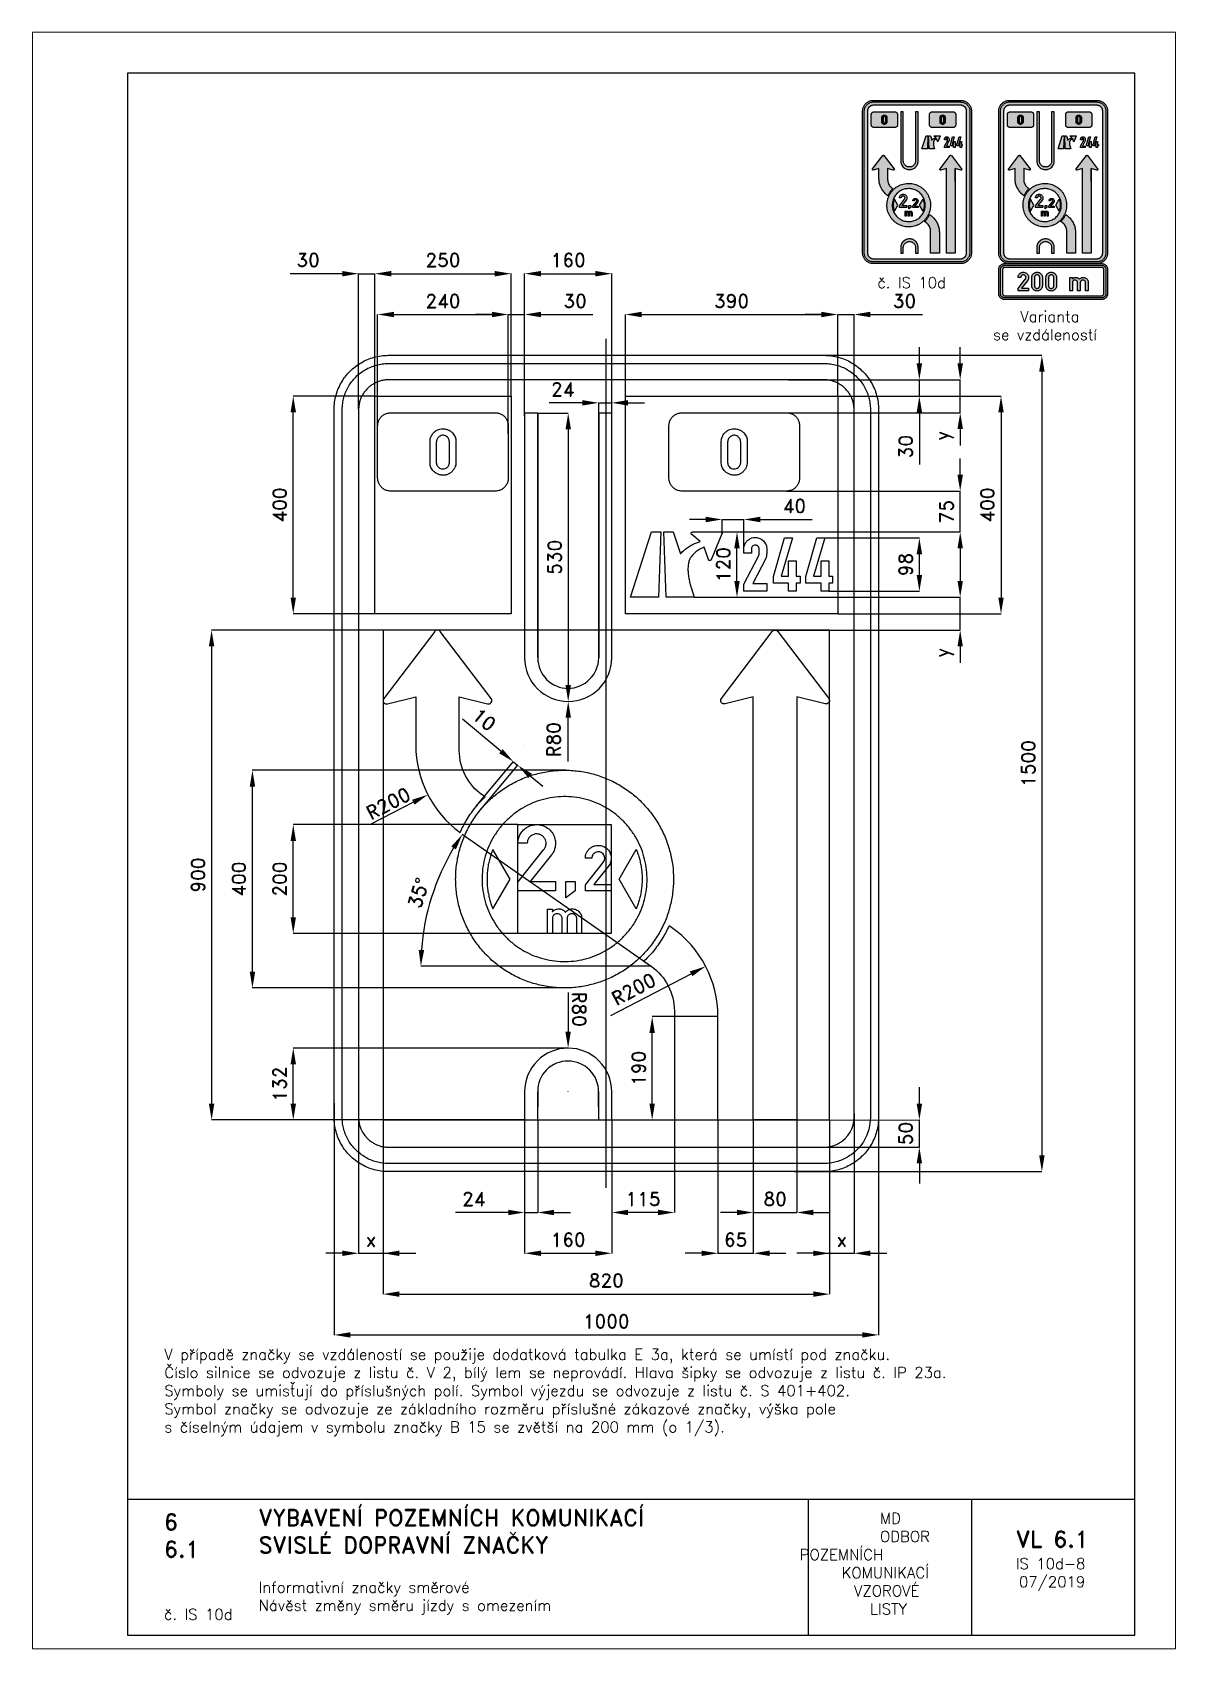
# Paper-space layout 'IS 10d-8' of a CAD drawing. Header units: millimetres. Extents: x 0 to 210, y 0 to 297.
# The model-space entities are those that its viewports show. They can reach past a viewport. Long polylines and large blocks are cut down to what shows.
import ezdxf

# ---------------------------------------------------------------- set-up
doc = ezdxf.new("R2010")
doc.units = ezdxf.units.MM
doc.header["$LTSCALE"] = 5
doc.linetypes.add('ČERCHOVANÁX2', pattern=[2, 1, -0.5, 0, -0.5])
doc.linetypes.add('ČÁRKOVANÁX2', pattern=[1.5, 1, -0.5])
for name, color, linetype in [('Kóty', 2, 'Continuous'), ('Rozpiska', 7, 'Continuous'), ('Značka', 7, 'Continuous')]:
    doc.layers.add(name, color=color, linetype=linetype)
doc.layers.add('Rámeček', color=6, linetype='Continuous', plot=False)
doc.styles.get("Standard").update_dxf_attribs({"font": 'romand.shx', "height": 25})
doc.dimstyles.get("Standard").update_dxf_attribs({"dimtxt": 25, "dimasz": 30, "dimexe": 0.18, "dimexo": 0.0625, "dimgap": 12.5, "dimtad": 1, "dimdec": 0, "dimzin": 0, "dimdsep": 46, "dimtxsty": 'Standard', "dimcen": 0.09, "dimadec": 0, "dimazin": 0, "dimtfac": 1, "dimtdec": 0, "dimtofl": 0, "dimtmove": 0, "dimatfit": 3, "dimfxl": 1, "dimtolj": 1, "dimtzin": 0, "dimarcsym": 0})

psp = doc.layouts.new('IS 10d-8')

# ---------------------------------------------------------------- texts
at = {"layer": 'Rozpiska', "color": 7, "attachment_point": 1}
for s, width, gutter_width, heights, insert, char_height in [('\\pi2.71429;č. IS 10d', 20, 125, [0], (152.5, 252), 2), ('\\pi5.22577;Varianta\\P\\pi0.22577;se vzdáleností', 22.642, 125, [0], (176.23, 245.77), 2), ('V případě značky se vzdáleností se použije dodatková tabulka E 3a, která se umístí pod značku.\\PČíslo silnice se odvozuje z listu č. V 2, bílý lem se neprovádí. Hlava šipky se odvozuje z listu č. IP 23a.{\\H2.11905x; }\\PSymboly se umisťují do příslušných polí. Symbol výjezdu se odvozuje z listu č. S 401+402.{\\H1.71032x; }\\PSymbol značky se odvozuje ze základního rozměru příslušné zákazové značky, výška pole{\\H1.59656x; }\\Ps číselným údajem v symbolu značky B 15 se zvětší na 200 mm (o 1/3).{\\H1.82496x; }', 175.2172, 100, [0], (24.25, 55.07), 2), ('6', 149.0422, 100, [0], (24.17, 24.77), 3), ('{\\C6;VYBAVENÍ POZEMNÍCH KOMUNIKACÍ\\P}SVISLÉ DOPRAVNÍ ZNAČKY{\\H1.34524x; }', 149.0422, 100, [0], (41.56, 25.56), 3), ('\\pi14.7414;{\\C6;MD\\P\\pi2.36044;}ODBOR POZEMNÍCH{\\H1.57143x; }\\P\\pi7.69378;KOMUNIKACÍ{\\H1.5x; }\\P\\pi9.97949;{\\C6;VZOROVÉ\\H1.47619x; \\H0.67742x;\\P\\pi12.93187;LISTY\\H1.26984x; }', 33.1018, 100, [0], (140.95, 24.95), 2), ('\\pi1.03113;{\\H1.5x;\\C6;VL 6.1\\P\\pi0.98347;\\H0.66667x;IS 10d-8\\H1.66666x; \\H0.6x;\\P\\pi1.5549;07/2019\\H1.80159x; }', 16.0623, 100, [0], (179.66, 21.61), 2), ('6.1', 149.0422, 100, [0], (24.17, 19.78), 3), ('{\\C6;Informativní značky směrové\\P}Návěst změny směru jízdy s omezením{\\H1.83333x; }', 149.0422, 100, [0], (41.56, 12.29), 2), ('{\\C6;č. IS 10d}', 18.3305, 100, [2.67], (24.18, 7.3), 2)]:
    psp.add_mtext_dynamic_manual_height_columns(s, width=width, gutter_width=gutter_width, heights=heights, dxfattribs=dict(at, insert=insert, char_height=char_height))

msp = doc.modelspace()

# ---------------------------------------------------------------- texts
at = {"layer": 'Kóty', "ltscale": 2.5, "insert": (-80.1, 687.7), "char_height": 25, "attachment_point": 5}
msp.add_mtext('\\A1;24', dxfattribs=at)
at = {"layer": 'Kóty', "ltscale": 2.5, "char_height": 25, "attachment_point": 5}
for s, insert, rotation in [('\\A1;y', (620.8, 602.5), 90), ('\\A1;y', (620.8, 203.8), 90), ('\\A1;R80', (-96.9, 43.9), 90), ('\\A1;R200', (-400.4, -73.4), 27.2814), ('\\A1;R200', (50.2, -414.5), 27.5), ('\\A1;R80', (-49.8, -451.6), 270.0448), ('\\A1;50', (550, -679.9), 90)]:
    msp.add_mtext(s, dxfattribs=dict(at, insert=insert, rotation=rotation))

# ---------------------------------------------------------------- blocks, each defined once
blk = doc.blocks.new('*D1')
at = {"layer": 'Defpoints', "color": 0, "ltscale": 2.5, "transparency": 16777216}
for p in [(270, -655), (350, -655), (350, -825)]:
    blk.add_point(p, dxfattribs=at)
at = {"layer": 'Kóty', "color": 0, "lineweight": -2, "ltscale": 2.5, "transparency": 16777216}
for p, q in [((270, -655.0625), (270, -825.18)), ((350, -655.0625), (350, -825.18)), ((240, -825), (210, -825)), ((380, -825), (410, -825))]:
    blk.add_line(p, q, dxfattribs=at)
at = {"layer": 'Kóty', "color": 0, "ltscale": 2.5, "transparency": 16777216}
for points in [[(240, -820), (240, -830), (270, -825)], [(380, -820), (380, -830), (350, -825)]]:
    blk.add_solid(points, dxfattribs=at)
at = {"layer": 'Kóty', "color": 0, "ltscale": 2.5, "transparency": 16777216, "insert": (310, -800), "char_height": 25, "attachment_point": 5}
blk.add_mtext('\\A1;80', dxfattribs=at)
blk = doc.blocks.new('*D2')
at = {"layer": 'Defpoints', "color": 0, "ltscale": 2.5, "transparency": 16777216}
for p in [(455, -642.8), (410, -655), (455, -900)]:
    blk.add_point(p, dxfattribs=at)
at = {"layer": 'Kóty', "color": 0, "lineweight": -2, "ltscale": 2.5, "transparency": 16777216}
for p, q in [((455, -642.9), (455, -900.2)), ((410, -655.1), (410, -900.2)), ((380, -900), (350, -900)), ((485, -900), (515, -900))]:
    blk.add_line(p, q, dxfattribs=at)
at = {"layer": 'Kóty', "color": 0, "ltscale": 2.5, "transparency": 16777216}
for points in [[(380, -895), (380, -905), (410, -900)], [(485, -895), (485, -905), (455, -900)]]:
    blk.add_solid(points, dxfattribs=at)
at = {"layer": 'Kóty', "color": 0, "ltscale": 2.5, "transparency": 16777216, "insert": (432.5, -875), "char_height": 25, "attachment_point": 5}
blk.add_mtext('\\A1;x', dxfattribs=at)
blk = doc.blocks.new('*D3')
at = {"layer": 'Defpoints', "color": 0, "ltscale": 2.5, "transparency": 16777216}
for p in [(9.9, -655), (125, -655), (9.9, -825)]:
    blk.add_point(p, dxfattribs=at)
at = {"layer": 'Kóty', "color": 0, "lineweight": -2, "ltscale": 2.5, "transparency": 16777216}
for p, q in [((9.9, -655.1), (9.9, -825.2)), ((125, -655.1), (125, -825.2)), ((95, -825), (39.9, -825))]:
    blk.add_line(p, q, dxfattribs=at)
at = {"layer": 'Kóty', "color": 0, "ltscale": 2.5, "transparency": 16777216}
for points in [[(39.9, -820), (39.9, -830), (9.9, -825)], [(95, -820), (95, -830), (125, -825)]]:
    blk.add_solid(points, dxfattribs=at)
at = {"layer": 'Kóty', "color": 0, "ltscale": 2.5, "transparency": 16777216, "insert": (67.4, -800), "char_height": 25, "attachment_point": 5}
blk.add_mtext('\\A1;115', dxfattribs=at)
blk = doc.blocks.new('*D4')
at = {"layer": 'Defpoints', "color": 0, "ltscale": 2.5, "transparency": 16777216}
for p in [(205, -655), (270, -655), (270, -900)]:
    blk.add_point(p, dxfattribs=at)
at = {"layer": 'Kóty', "color": 0, "lineweight": -2, "ltscale": 2.5, "transparency": 16777216}
for p, q in [((205, -655.0625), (205, -900.18)), ((270, -655.0625), (270, -900.18)), ((175, -900), (145, -900)), ((300, -900), (330, -900))]:
    blk.add_line(p, q, dxfattribs=at)
at = {"layer": 'Kóty', "color": 0, "ltscale": 2.5, "transparency": 16777216}
for points in [[(175, -895), (175, -905), (205, -900)], [(300, -895), (300, -905), (270, -900)]]:
    blk.add_solid(points, dxfattribs=at)
at = {"layer": 'Kóty', "color": 0, "ltscale": 2.5, "transparency": 16777216, "insert": (237.5, -875), "char_height": 25, "attachment_point": 5}
blk.add_mtext('\\A1;65', dxfattribs=at)
blk = doc.blocks.new('*D5')
at = {"layer": 'Defpoints', "color": 0, "ltscale": 2.5, "transparency": 16777216}
for p in [(-150.1, -655), (-126.1, -655), (-150.1, -825)]:
    blk.add_point(p, dxfattribs=at)
at = {"layer": 'Kóty', "color": 0, "lineweight": -2, "ltscale": 2.5, "transparency": 16777216}
for p, q in [((-150.1, -655.1), (-150.1, -825.2)), ((-126.1, -655.1), (-126.1, -825.2)), ((-180.1, -825), (-276.8, -825)), ((-96.1, -825), (-66.1, -825))]:
    blk.add_line(p, q, dxfattribs=at)
at = {"layer": 'Kóty', "color": 0, "ltscale": 2.5, "transparency": 16777216}
for points in [[(-180.1, -820), (-180.1, -830), (-150.1, -825)], [(-96.1, -820), (-96.1, -830), (-126.1, -825)]]:
    blk.add_solid(points, dxfattribs=at)
at = {"layer": 'Kóty', "color": 0, "ltscale": 2.5, "transparency": 16777216, "insert": (-243.4, -800), "char_height": 25, "attachment_point": 5}
blk.add_mtext('\\A1;24', dxfattribs=at)
blk = doc.blocks.new('*D6')
at = {"layer": 'Defpoints', "color": 0, "ltscale": 2.5, "transparency": 16777216}
for p in [(-150.1, -655.1), (9.9, -655.1), (9.9, -900)]:
    blk.add_point(p, dxfattribs=at)
at = {"layer": 'Kóty', "color": 0, "lineweight": -2, "ltscale": 2.5, "transparency": 16777216}
for p, q in [((-150.1, -655.1), (-150.1, -900.2)), ((9.9, -655.1), (9.9, -900.2)), ((-120.1, -900), (-20.1, -900))]:
    blk.add_line(p, q, dxfattribs=at)
at = {"layer": 'Kóty', "color": 0, "ltscale": 2.5, "transparency": 16777216}
for points in [[(-120.1, -895), (-120.1, -905), (-150.1, -900)], [(-20.1, -895), (-20.1, -905), (9.9, -900)]]:
    blk.add_solid(points, dxfattribs=at)
at = {"layer": 'Kóty', "color": 0, "ltscale": 2.5, "transparency": 16777216, "insert": (-70.1, -875), "char_height": 25, "attachment_point": 5}
blk.add_mtext('\\A1;160', dxfattribs=at)
blk = doc.blocks.new('*D7')
at = {"layer": 'Defpoints', "color": 0, "ltscale": 2.5, "transparency": 16777216}
for p in [(-575, -523), (-70.1, -523), (-150, -655)]:
    blk.add_point(p, dxfattribs=at)
at = {"layer": 'Kóty', "color": 0, "lineweight": -2, "ltscale": 2.5, "transparency": 16777216}
for p, q in [((-70.2, -523), (-575.2, -523)), ((-575, -625), (-575, -553)), ((-150.1, -655), (-575.2, -655))]:
    blk.add_line(p, q, dxfattribs=at)
at = {"layer": 'Kóty', "color": 0, "ltscale": 2.5, "transparency": 16777216}
for points in [[(-580, -553), (-570, -553), (-575, -523)], [(-580, -625), (-570, -625), (-575, -655)]]:
    blk.add_solid(points, dxfattribs=at)
at = {"layer": 'Kóty', "color": 0, "ltscale": 2.5, "transparency": 16777216, "insert": (-600, -589), "char_height": 25, "attachment_point": 5, "rotation": 90}
blk.add_mtext('\\A1;132', dxfattribs=at)
blk = doc.blocks.new('*D8')
at = {"layer": 'Defpoints', "color": 0, "ltscale": 2.5, "transparency": 16777216}
for p in [(-410, -655), (410, -655), (410, -975)]:
    blk.add_point(p, dxfattribs=at)
at = {"layer": 'Kóty', "color": 0, "lineweight": -2, "ltscale": 2.5, "transparency": 16777216}
for p, q in [((-410, -655.0625), (-410, -975.18)), ((410, -655.0625), (410, -975.18)), ((-380, -975), (380, -975))]:
    blk.add_line(p, q, dxfattribs=at)
at = {"layer": 'Kóty', "color": 0, "ltscale": 2.5, "transparency": 16777216}
for points in [[(-380, -970), (-380, -980), (-410, -975)], [(380, -970), (380, -980), (410, -975)]]:
    blk.add_solid(points, dxfattribs=at)
at = {"layer": 'Kóty', "color": 0, "ltscale": 2.5, "transparency": 16777216, "insert": (0, -950), "char_height": 25, "attachment_point": 5}
blk.add_mtext('\\A1;820', dxfattribs=at)
blk = doc.blocks.new('*D9')
at = {"layer": 'Defpoints', "color": 0, "ltscale": 2.5, "transparency": 16777216}
for p in [(-500, -624), (500, -624), (500, -1050)]:
    blk.add_point(p, dxfattribs=at)
at = {"layer": 'Kóty', "color": 0, "lineweight": -2, "ltscale": 2.5, "transparency": 16777216}
for p, q in [((-500, -624), (-500, -1050.2)), ((500, -624), (500, -1050.2)), ((-470, -1050), (470, -1050))]:
    blk.add_line(p, q, dxfattribs=at)
at = {"layer": 'Kóty', "color": 0, "ltscale": 2.5, "transparency": 16777216}
for points in [[(-470, -1045), (-470, -1055), (-500, -1050)], [(470, -1045), (470, -1055), (500, -1050)]]:
    blk.add_solid(points, dxfattribs=at)
at = {"layer": 'Kóty', "color": 0, "ltscale": 2.5, "transparency": 16777216, "insert": (0, -1025), "char_height": 25, "attachment_point": 5}
blk.add_mtext('\\A1;1000', dxfattribs=at)
blk = doc.blocks.new('*D10')
at = {"layer": 'Defpoints', "color": 0, "ltscale": 2.5, "transparency": 16777216}
for p in [(84.2, -465), (205, -465), (205, -655.1)]:
    blk.add_point(p, dxfattribs=at)
at = {"layer": 'Kóty', "color": 0, "lineweight": -2, "ltscale": 2.5, "transparency": 16777216}
for p, q in [((204.9, -465), (84, -465)), ((84.2, -625.1), (84.2, -495)), ((204.9, -655.1), (84, -655.1))]:
    blk.add_line(p, q, dxfattribs=at)
at = {"layer": 'Kóty', "color": 0, "ltscale": 2.5, "transparency": 16777216}
for points in [[(79.2, -495), (89.2, -495), (84.2, -465)], [(79.2, -625.1), (89.2, -625.1), (84.2, -655.1)]]:
    blk.add_solid(points, dxfattribs=at)
at = {"layer": 'Kóty', "color": 0, "ltscale": 2.5, "transparency": 16777216, "insert": (59.2, -560), "char_height": 25, "attachment_point": 5, "rotation": 90}
blk.add_mtext('\\A1;190', dxfattribs=at)
blk = doc.blocks.new('*D11')
at = {"layer": 'Defpoints', "color": 0, "ltscale": 2.5, "transparency": 16777216}
for p in [(-180, 825), (-420, 605.4), (-180, 605.4)]:
    blk.add_point(p, dxfattribs=at)
at = {"layer": 'Kóty', "color": 0, "lineweight": -2, "ltscale": 2.5, "transparency": 16777216}
for p, q in [((-420, 605.5), (-420, 825.2)), ((-390, 825), (-210, 825)), ((-180, 605.5), (-180, 825.2))]:
    blk.add_line(p, q, dxfattribs=at)
at = {"layer": 'Kóty', "color": 0, "ltscale": 2.5, "transparency": 16777216}
for points in [[(-390, 830), (-390, 820), (-420, 825)], [(-210, 830), (-210, 820), (-180, 825)]]:
    blk.add_solid(points, dxfattribs=at)
at = {"layer": 'Kóty', "color": 0, "ltscale": 2.5, "transparency": 16777216, "insert": (-300, 850), "char_height": 25, "attachment_point": 5}
blk.add_mtext('\\A1;240', dxfattribs=at)
blk = doc.blocks.new('*D12')
at = {"layer": 'Defpoints', "color": 0, "ltscale": 2.5, "transparency": 16777216}
for p in [(-175, 900), (-425, 675), (-175, 675)]:
    blk.add_point(p, dxfattribs=at)
at = {"layer": 'Kóty', "color": 0, "lineweight": -2, "ltscale": 2.5, "transparency": 16777216}
for p, q in [((-425, 675.0625), (-425, 900.18)), ((-395, 900), (-205, 900)), ((-175, 675.0625), (-175, 900.18))]:
    blk.add_line(p, q, dxfattribs=at)
at = {"layer": 'Kóty', "color": 0, "ltscale": 2.5, "transparency": 16777216}
for points in [[(-395, 905), (-395, 895), (-425, 900)], [(-205, 905), (-205, 895), (-175, 900)]]:
    blk.add_solid(points, dxfattribs=at)
at = {"layer": 'Kóty', "color": 0, "ltscale": 2.5, "transparency": 16777216, "insert": (-300, 925), "char_height": 25, "attachment_point": 5}
blk.add_mtext('\\A1;250', dxfattribs=at)
blk = doc.blocks.new('*D13')
at = {"layer": 'Defpoints', "color": 0, "ltscale": 2.5, "transparency": 16777216}
for p in [(-455, 900), (-425, 675), (-455, 650.7)]:
    blk.add_point(p, dxfattribs=at)
at = {"layer": 'Kóty', "color": 0, "lineweight": -2, "ltscale": 2.5, "transparency": 16777216}
for p, q in [((-485, 900), (-580.5, 900)), ((-455, 650.8), (-455, 900.2)), ((-425, 675.1), (-425, 900.2)), ((-395, 900), (-365, 900))]:
    blk.add_line(p, q, dxfattribs=at)
at = {"layer": 'Kóty', "color": 0, "ltscale": 2.5, "transparency": 16777216}
for points in [[(-485, 905), (-485, 895), (-455, 900)], [(-395, 905), (-395, 895), (-425, 900)]]:
    blk.add_solid(points, dxfattribs=at)
at = {"layer": 'Kóty', "color": 0, "ltscale": 2.5, "transparency": 16777216, "insert": (-547.7, 925), "char_height": 25, "attachment_point": 5}
blk.add_mtext('\\A1;30', dxfattribs=at)
blk = doc.blocks.new('*D14')
at = {"layer": 'Defpoints', "color": 0, "ltscale": 2.5, "transparency": 16777216}
for p in [(-575, 675), (-425, 675), (-425, 275)]:
    blk.add_point(p, dxfattribs=at)
at = {"layer": 'Kóty', "color": 0, "lineweight": -2, "ltscale": 2.5, "transparency": 16777216}
for p, q in [((-425.0625, 675), (-575.18, 675)), ((-575, 305), (-575, 645)), ((-425.0625, 275), (-575.18, 275))]:
    blk.add_line(p, q, dxfattribs=at)
at = {"layer": 'Kóty', "color": 0, "ltscale": 2.5, "transparency": 16777216}
for points in [[(-580, 645), (-570, 645), (-575, 675)], [(-580, 305), (-570, 305), (-575, 275)]]:
    blk.add_solid(points, dxfattribs=at)
at = {"layer": 'Kóty', "color": 0, "ltscale": 2.5, "transparency": 16777216, "insert": (-600, 475), "char_height": 25, "attachment_point": 5, "rotation": 90}
blk.add_mtext('\\A1;400', dxfattribs=at)
blk = doc.blocks.new('*D15')
at = {"layer": 'Defpoints', "color": 0, "ltscale": 2.5, "transparency": 16777216}
for p in [(425, 825), (35, 675), (425, 675)]:
    blk.add_point(p, dxfattribs=at)
at = {"layer": 'Kóty', "color": 0, "lineweight": -2, "ltscale": 2.5, "transparency": 16777216}
for p, q in [((35, 675.0625), (35, 825.18)), ((65, 825), (395, 825)), ((425, 675.0625), (425, 825.18))]:
    blk.add_line(p, q, dxfattribs=at)
at = {"layer": 'Kóty', "color": 0, "ltscale": 2.5, "transparency": 16777216}
for points in [[(65, 830), (65, 820), (35, 825)], [(395, 830), (395, 820), (425, 825)]]:
    blk.add_solid(points, dxfattribs=at)
at = {"layer": 'Kóty', "color": 0, "ltscale": 2.5, "transparency": 16777216, "insert": (230, 850), "char_height": 25, "attachment_point": 5}
blk.add_mtext('\\A1;390', dxfattribs=at)
blk = doc.blocks.new('*D16')
at = {"layer": 'Defpoints', "color": 0, "ltscale": 2.5, "transparency": 16777216}
for p in [(455, 825), (425, 675), (455, 650)]:
    blk.add_point(p, dxfattribs=at)
at = {"layer": 'Kóty', "color": 0, "lineweight": -2, "ltscale": 2.5, "transparency": 16777216}
for p, q in [((395, 825), (365, 825)), ((425, 675.1), (425, 825.2)), ((455, 650.1), (455, 825.2)), ((485, 825), (580.5, 825))]:
    blk.add_line(p, q, dxfattribs=at)
at = {"layer": 'Kóty', "color": 0, "ltscale": 2.5, "transparency": 16777216}
for points in [[(395, 830), (395, 820), (425, 825)], [(485, 830), (485, 820), (455, 825)]]:
    blk.add_solid(points, dxfattribs=at)
at = {"layer": 'Kóty', "color": 0, "ltscale": 2.5, "transparency": 16777216, "insert": (547.7, 850), "char_height": 25, "attachment_point": 5}
blk.add_mtext('\\A1;30', dxfattribs=at)
blk = doc.blocks.new('*D17')
at = {"layer": 'Defpoints', "color": 0, "ltscale": 2.5, "transparency": 16777216}
for p in [(400, 705), (394.2, 675), (575, 675)]:
    blk.add_point(p, dxfattribs=at)
at = {"layer": 'Kóty', "color": 0, "lineweight": -2, "ltscale": 2.5, "transparency": 16777216}
for p, q in [((575, 735), (575, 765)), ((400.1, 705), (575.2, 705)), ((394.3, 675), (575.2, 675)), ((575, 645), (575, 549.5))]:
    blk.add_line(p, q, dxfattribs=at)
at = {"layer": 'Kóty', "color": 0, "ltscale": 2.5, "transparency": 16777216}
for points in [[(570, 735), (580, 735), (575, 705)], [(570, 645), (580, 645), (575, 675)]]:
    blk.add_solid(points, dxfattribs=at)
at = {"layer": 'Kóty', "color": 0, "ltscale": 2.5, "transparency": 16777216, "insert": (550, 582.3), "char_height": 25, "attachment_point": 5, "rotation": 90}
blk.add_mtext('\\A1;30', dxfattribs=at)
blk = doc.blocks.new('*D18')
at = {"layer": 'Defpoints', "color": 0, "ltscale": 2.5, "transparency": 16777216}
for p in [(394, 414.5), (575, 414.5), (408.4, 316.5)]:
    blk.add_point(p, dxfattribs=at)
at = {"layer": 'Kóty', "color": 0, "lineweight": -2, "ltscale": 2.5, "transparency": 16777216}
for p, q in [((394.1, 414.5), (575.2, 414.5)), ((575, 346.5), (575, 384.5)), ((408.5, 316.5), (575.2, 316.5))]:
    blk.add_line(p, q, dxfattribs=at)
at = {"layer": 'Kóty', "color": 0, "ltscale": 2.5, "transparency": 16777216}
for points in [[(570, 384.5), (580, 384.5), (575, 414.5)], [(570, 346.5), (580, 346.5), (575, 316.5)]]:
    blk.add_solid(points, dxfattribs=at)
at = {"layer": 'Kóty', "color": 0, "ltscale": 2.5, "transparency": 16777216, "insert": (550, 365.5), "char_height": 25, "attachment_point": 5, "rotation": 90}
blk.add_mtext('\\A1;98', dxfattribs=at)
blk = doc.blocks.new('*D19')
at = {"layer": 'Defpoints', "color": 0, "ltscale": 2.5, "transparency": 16777216}
for p in [(331, 500.5), (650, 500.5), (209.9, 425.5)]:
    blk.add_point(p, dxfattribs=at)
at = {"layer": 'Kóty', "color": 0, "lineweight": -2, "ltscale": 2.5, "transparency": 16777216}
for p, q in [((650, 530.5), (650, 560.5)), ((331.1, 500.5), (650.2, 500.5)), ((210, 425.5), (650.2, 425.5)), ((650, 395.5), (650, 365.5))]:
    blk.add_line(p, q, dxfattribs=at)
at = {"layer": 'Kóty', "color": 0, "ltscale": 2.5, "transparency": 16777216}
for points in [[(645, 530.5), (655, 530.5), (650, 500.5)], [(645, 395.5), (655, 395.5), (650, 425.5)]]:
    blk.add_solid(points, dxfattribs=at)
at = {"layer": 'Kóty', "color": 0, "ltscale": 2.5, "transparency": 16777216, "insert": (625, 463), "char_height": 25, "attachment_point": 5, "rotation": 90}
blk.add_mtext('\\A1;75', dxfattribs=at)
blk = doc.blocks.new('*D20')
at = {"layer": 'Defpoints', "color": 0, "ltscale": 2.5, "transparency": 16777216}
for p in [(425, 675), (425, 275), (725, 275)]:
    blk.add_point(p, dxfattribs=at)
at = {"layer": 'Kóty', "color": 0, "lineweight": -2, "ltscale": 2.5, "transparency": 16777216}
for p, q in [((425.0625, 675), (725.18, 675)), ((725, 645), (725, 305)), ((425.0625, 275), (725.18, 275))]:
    blk.add_line(p, q, dxfattribs=at)
at = {"layer": 'Kóty', "color": 0, "ltscale": 2.5, "transparency": 16777216}
for points in [[(720, 645), (730, 645), (725, 675)], [(720, 305), (730, 305), (725, 275)]]:
    blk.add_solid(points, dxfattribs=at)
at = {"layer": 'Kóty', "color": 0, "ltscale": 2.5, "transparency": 16777216, "insert": (700, 475), "char_height": 25, "attachment_point": 5, "rotation": 90}
blk.add_mtext('\\A1;400', dxfattribs=at)
blk = doc.blocks.new('*D21')
at = {"layer": 'Defpoints', "color": 0, "ltscale": 2.5, "transparency": 16777216}
for p in [(252.6, 448.4), (212.6, 423), (252.6, 386.3)]:
    blk.add_point(p, dxfattribs=at)
at = {"layer": 'Kóty', "color": 0, "lineweight": -2, "ltscale": 2.5, "transparency": 16777216}
for p, q in [((182.6, 448.4), (152.6, 448.4)), ((212.6, 423.1), (212.6, 448.6)), ((252.6, 386.4), (252.6, 448.6)), ((282.6, 448.4), (378.1, 448.4))]:
    blk.add_line(p, q, dxfattribs=at)
at = {"layer": 'Kóty', "color": 0, "ltscale": 2.5, "transparency": 16777216}
for points in [[(182.6, 453.4), (182.6, 443.4), (212.6, 448.4)], [(282.6, 453.4), (282.6, 443.4), (252.6, 448.4)]]:
    blk.add_solid(points, dxfattribs=at)
at = {"layer": 'Kóty', "color": 0, "ltscale": 2.5, "transparency": 16777216, "insert": (345.4, 473.4), "char_height": 25, "attachment_point": 5}
blk.add_mtext('\\A1;40', dxfattribs=at)
blk = doc.blocks.new('*D22')
at = {"layer": 'Defpoints', "color": 0, "ltscale": 2.5, "transparency": 16777216}
for p in [(-126, 644), (-70, 114), (-70, 114)]:
    blk.add_point(p, dxfattribs=at)
at = {"layer": 'Kóty', "color": 0, "lineweight": -2, "ltscale": 2.5, "transparency": 16777216}
for p, q in [((-126, 644), (-69.9, 644)), ((-70, 614), (-70, 144)), ((-70.1, 114), (-70.2, 114))]:
    blk.add_line(p, q, dxfattribs=at)
at = {"layer": 'Kóty', "color": 0, "ltscale": 2.5, "transparency": 16777216}
for points in [[(-75, 614), (-65, 614), (-70, 644)], [(-75, 144), (-65, 144), (-70, 114)]]:
    blk.add_solid(points, dxfattribs=at)
at = {"layer": 'Kóty', "color": 0, "ltscale": 2.5, "transparency": 16777216, "insert": (-95, 379), "char_height": 25, "attachment_point": 5, "rotation": 90}
blk.add_mtext('\\A1;530', dxfattribs=at)
blk = doc.blocks.new('*D23')
at = {"layer": 'Defpoints', "color": 0, "ltscale": 2.5, "transparency": 16777216}
for p in [(10, 900), (-150, 644), (10, 644)]:
    blk.add_point(p, dxfattribs=at)
at = {"layer": 'Kóty', "color": 0, "lineweight": -2, "ltscale": 2.5, "transparency": 16777216}
for p, q in [((-150, 644.1), (-150, 900.2)), ((-120, 900), (-20, 900)), ((10, 644.1), (10, 900.2))]:
    blk.add_line(p, q, dxfattribs=at)
at = {"layer": 'Kóty', "color": 0, "ltscale": 2.5, "transparency": 16777216}
for points in [[(-120, 905), (-120, 895), (-150, 900)], [(-20, 905), (-20, 895), (10, 900)]]:
    blk.add_solid(points, dxfattribs=at)
at = {"layer": 'Kóty', "color": 0, "ltscale": 2.5, "transparency": 16777216, "insert": (-70, 925), "char_height": 25, "attachment_point": 5}
blk.add_mtext('\\A1;160', dxfattribs=at)
blk = doc.blocks.new('*D24')
at = {"layer": 'Defpoints', "color": 0, "ltscale": 2.5, "transparency": 16777216}
for p in [(-650, -12.4), (-74.1, -12.4), (-70.3, -412.3)]:
    blk.add_point(p, dxfattribs=at)
at = {"layer": 'Kóty', "color": 0, "lineweight": -2, "ltscale": 2.5, "transparency": 16777216}
for p, q in [((-74.2, -12.4), (-650.2, -12.4)), ((-650, -382.3), (-650, -42.4)), ((-70.3, -412.3), (-650.2, -412.3))]:
    blk.add_line(p, q, dxfattribs=at)
at = {"layer": 'Kóty', "color": 0, "ltscale": 2.5, "transparency": 16777216}
for points in [[(-655, -42.4), (-645, -42.4), (-650, -12.4)], [(-655, -382.3), (-645, -382.3), (-650, -412.3)]]:
    blk.add_solid(points, dxfattribs=at)
at = {"layer": 'Kóty', "color": 0, "ltscale": 2.5, "transparency": 16777216, "insert": (-675, -212.4), "char_height": 25, "attachment_point": 5, "rotation": 90}
blk.add_mtext('\\A1;400', dxfattribs=at)
blk = doc.blocks.new('*D25')
at = {"layer": 'Defpoints', "color": 0, "ltscale": 2.5, "transparency": 16777216}
for p in [(386.5, 750), (345.2, -750), (800, -750)]:
    blk.add_point(p, dxfattribs=at)
at = {"layer": 'Kóty', "color": 0, "lineweight": -2, "ltscale": 2.5, "transparency": 16777216}
for p, q in [((386.5, 750), (800.2, 750)), ((800, 720), (800, -720)), ((345.2, -750), (800.2, -750))]:
    blk.add_line(p, q, dxfattribs=at)
at = {"layer": 'Kóty', "color": 0, "ltscale": 2.5, "transparency": 16777216}
for points in [[(795, 720), (805, 720), (800, 750)], [(795, -720), (805, -720), (800, -750)]]:
    blk.add_solid(points, dxfattribs=at)
at = {"layer": 'Kóty', "color": 0, "ltscale": 2.5, "transparency": 16777216, "insert": (775, 0), "char_height": 25, "attachment_point": 5, "rotation": 90}
blk.add_mtext('\\A1;1500', dxfattribs=at)
blk = doc.blocks.new('*D26')
at = {"layer": 'Defpoints', "color": 0, "ltscale": 2.5, "transparency": 16777216}
for p in [(-575, -112.4), (-162.4, -112.4), (-162.4, -312.4)]:
    blk.add_point(p, dxfattribs=at)
at = {"layer": 'Kóty', "color": 0, "lineweight": -2, "ltscale": 2.5, "transparency": 16777216}
for p, q in [((-162.5, -112.4), (-575.2, -112.4)), ((-575, -282.4), (-575, -142.4)), ((-162.5, -312.4), (-575.2, -312.4))]:
    blk.add_line(p, q, dxfattribs=at)
at = {"layer": 'Kóty', "color": 0, "ltscale": 2.5, "transparency": 16777216}
for points in [[(-580, -142.4), (-570, -142.4), (-575, -112.4)], [(-580, -282.4), (-570, -282.4), (-575, -312.4)]]:
    blk.add_solid(points, dxfattribs=at)
at = {"layer": 'Kóty', "color": 0, "ltscale": 2.5, "transparency": 16777216, "insert": (-600, -212.4), "char_height": 25, "attachment_point": 5, "rotation": 90}
blk.add_mtext('\\A1;200', dxfattribs=at)
blk = doc.blocks.new('*D27')
at = {"layer": 'Defpoints', "color": 0, "ltscale": 2.5, "transparency": 16777216}
for p in [(-455, -625.5), (-410, -655), (-455, -900)]:
    blk.add_point(p, dxfattribs=at)
at = {"layer": 'Kóty', "color": 0, "lineweight": -2, "ltscale": 2.5, "transparency": 16777216}
for p, q in [((-455, -625.6), (-455, -900.2)), ((-410, -655.1), (-410, -900.2)), ((-485, -900), (-515, -900)), ((-380, -900), (-350, -900))]:
    blk.add_line(p, q, dxfattribs=at)
at = {"layer": 'Kóty', "color": 0, "ltscale": 2.5, "transparency": 16777216}
for points in [[(-485, -895), (-485, -905), (-455, -900)], [(-380, -895), (-380, -905), (-410, -900)]]:
    blk.add_solid(points, dxfattribs=at)
at = {"layer": 'Kóty', "color": 0, "ltscale": 2.5, "transparency": 16777216, "insert": (-432.5, -875), "char_height": 25, "attachment_point": 5}
blk.add_mtext('\\A1;x', dxfattribs=at)
blk = doc.blocks.new('*D28')
at = {"layer": 'Defpoints', "color": 0, "ltscale": 2.5, "transparency": 16777216}
for p in [(-410, 245), (-725, -655), (-410, -655)]:
    blk.add_point(p, dxfattribs=at)
at = {"layer": 'Kóty', "color": 0, "lineweight": -2, "ltscale": 2.5, "transparency": 16777216}
for p, q in [((-410.0625, 245), (-725.18, 245)), ((-725, 215), (-725, -625)), ((-410.0625, -655), (-725.18, -655))]:
    blk.add_line(p, q, dxfattribs=at)
at = {"layer": 'Kóty', "color": 0, "ltscale": 2.5, "transparency": 16777216}
for points in [[(-730, 215), (-720, 215), (-725, 245)], [(-730, -625), (-720, -625), (-725, -655)]]:
    blk.add_solid(points, dxfattribs=at)
at = {"layer": 'Kóty', "color": 0, "ltscale": 2.5, "transparency": 16777216, "insert": (-750, -205), "char_height": 25, "attachment_point": 5, "rotation": 90}
blk.add_mtext('\\A1;900', dxfattribs=at)
blk = doc.blocks.new('*D29')
at = {"layer": 'Defpoints', "color": 0, "ltscale": 2.5, "transparency": 16777216}
for p in [(212.6, 425.5), (240, 425.5), (161.4, 305.5)]:
    blk.add_point(p, dxfattribs=at)
at = {"layer": 'Kóty', "color": 0, "lineweight": -2, "ltscale": 2.5, "transparency": 16777216}
for p, q in [((212.7, 425.5), (240.2, 425.5)), ((240, 335.5), (240, 395.5)), ((161.5, 305.5), (240.2, 305.5))]:
    blk.add_line(p, q, dxfattribs=at)
at = {"layer": 'Kóty', "color": 0, "ltscale": 2.5, "transparency": 16777216}
for points in [[(235, 395.5), (245, 395.5), (240, 425.5)], [(235, 335.5), (245, 335.5), (240, 305.5)]]:
    blk.add_solid(points, dxfattribs=at)
at = {"layer": 'Kóty', "color": 0, "ltscale": 2.5, "transparency": 16777216, "insert": (215, 365.5), "char_height": 25, "attachment_point": 5, "rotation": 90}
blk.add_mtext('\\A1;120', dxfattribs=at)
blk = doc.blocks.new('*D31')
at = {"layer": 'Defpoints', "color": 0, "ltscale": 2.5, "transparency": 16777216}
for p in [(-150, 825), (-150, 638.9), (-180, 610.8)]:
    blk.add_point(p, dxfattribs=at)
at = {"layer": 'Kóty', "color": 0, "lineweight": -2, "ltscale": 2.5, "transparency": 16777216}
for p, q in [((-210, 825), (-240, 825)), ((-180, 610.8), (-180, 825.2)), ((-150, 638.9), (-150, 825.2)), ((-120, 825), (-24.6, 825))]:
    blk.add_line(p, q, dxfattribs=at)
at = {"layer": 'Kóty', "color": 0, "ltscale": 2.5, "transparency": 16777216}
for points in [[(-210, 830), (-210, 820), (-180, 825)], [(-120, 830), (-120, 820), (-150, 825)]]:
    blk.add_solid(points, dxfattribs=at)
at = {"layer": 'Kóty', "color": 0, "ltscale": 2.5, "transparency": 16777216, "insert": (-57.3, 850), "char_height": 25, "attachment_point": 5}
blk.add_mtext('\\A1;30', dxfattribs=at)
blk = doc.blocks.new('*D32')
at = {"layer": 'Defpoints', "color": 0, "ltscale": 2.5, "transparency": 16777216}
for p in [(-170.6, 3.2), (-239, -78.4), (-231.1, -85)]:
    blk.add_point(p, dxfattribs=at)
at = {"layer": 'Kóty', "color": 0, "lineweight": -2, "ltscale": 2.5, "transparency": 16777216}
for p, q in [((-193.6, 22.5), (-264.1, 81.5)), ((-239, -78.4), (-170.5, 3.4)), ((-231.1, -85), (-162.6, -3.2)), ((-139.7, -22.6), (-116.7, -41.9))]:
    blk.add_line(p, q, dxfattribs=at)
at = {"layer": 'Kóty', "color": 0, "ltscale": 2.5, "transparency": 16777216}
for points in [[(-190.4, 26.3), (-196.8, 18.7), (-170.6, 3.2)], [(-136.5, -18.8), (-142.9, -26.5), (-162.7, -3.4)]]:
    blk.add_solid(points, dxfattribs=at)
at = {"layer": 'Kóty', "color": 0, "ltscale": 2.5, "transparency": 16777216, "insert": (-224.3, 80.8), "char_height": 25, "attachment_point": 5, "rotation": 320.048}
blk.add_mtext('\\A1;10', dxfattribs=at)
blk = doc.blocks.new('*D33')
at = {"layer": 'Defpoints', "color": 0, "ltscale": 2.5, "transparency": 16777216}
for p in [(-264.7, -129.6), (-306.1, -205.1), (-269.6, -372.7), (82.5, -372.7), (82.5, -372.7)]:
    blk.add_point(p, dxfattribs=at)
at = {"layer": 'Kóty', "color": 0, "lineweight": -2, "ltscale": 2.5, "transparency": 16777216}
blk.add_line((-269.7, -372.7), (-340.9, -372.7), dxfattribs=at)
blk.add_arc((82.5, -372.7), 423.1, 149.0631, 175.9369, dxfattribs=at)
at = {"layer": 'Kóty', "color": 0, "ltscale": 2.5, "transparency": 16777216}
for points in [[(-284.7, -152.4), (-276.3, -157.9), (-264.2, -130)], [(-334.6, -342.9), (-344.6, -342.5), (-340.7, -372.7)]]:
    blk.add_solid(points, dxfattribs=at)
at = {"layer": 'Kóty', "color": 0, "ltscale": 2.5, "transparency": 16777216, "insert": (-344.9, -237.9), "char_height": 25, "attachment_point": 5, "rotation": 72.5}
blk.add_mtext('\\A1;35°', dxfattribs=at)

# ---------------------------------------------------------------- dimensions: what is measured, and where the dimension line sits
at = {"layer": 'Kóty', "ltscale": 2.5}
for base, p1, p2, picture, middle in [((-455, 900), (-425, 675), (-455, 650.7), '*D13', (-547.7, 925)), ((-175, 900), (-425, 675), (-175, 675), '*D12', (-300, 925)), ((10, 900), (-150, 644), (10, 644), '*D23', (-70, 925)), ((-180, 825), (-420, 605.4), (-180, 605.4), '*D11', (-300, 850)), ((-150, 825), (-180, 610.8), (-150, 638.9), '*D31', (-57.3, 850)), ((425, 825), (35, 675), (425, 675), '*D15', (230, 850)), ((455, 825), (425, 675), (455, 650), '*D16', (547.7, 850)), ((252.6, 448.4), (212.6, 423), (252.6, 386.3), '*D21', (345.4, 473.4)), ((500, -1050), (-500, -624), (500, -624), '*D9', (0, -1025)), ((410, -975), (-410, -655), (410, -655), '*D8', (0, -950)), ((-150.1, -825), (-126.1, -655), (-150.1, -655), '*D5', (-243.4, -800)), ((9.9, -900), (-150.1, -655.1), (9.9, -655.1), '*D6', (-70.1, -875)), ((9.9, -825), (125, -655), (9.9, -655), '*D3', (67.4, -800)), ((270, -900), (205, -655), (270, -655), '*D4', (237.5, -875)), ((350, -825), (270, -655), (350, -655), '*D1', (310, -800))]:
    dim = msp.add_linear_dim(base=base, p1=p1, p2=p2, dimstyle='Standard', dxfattribs=at)
    dim.commit()
    dim.dimension.update_dxf_attribs({"geometry": picture, "text_midpoint": middle})
for base, p1, p2, picture, middle in [((800, -750), (386.5, 750), (345.2, -750), '*D25', (775, 0)), ((575, 675), (400, 705), (394.2, 675), '*D17', (550, 582.3)), ((-575, 675), (-425, 275), (-425, 675), '*D14', (-600, 475)), ((-70, 114), (-126, 644), (-70, 114), '*D22', (-95, 379)), ((650, 500.5), (209.9, 425.5), (331, 500.5), '*D19', (625, 463)), ((240, 425.5), (161.4, 305.5), (212.6, 425.5), '*D29', (215, 365.5)), ((575, 414.5), (408.4, 316.5), (394, 414.5), '*D18', (550, 365.5)), ((-725, -655), (-410, 245), (-410, -655), '*D28', (-750, -205)), ((-650, -12.4), (-70.3, -412.3), (-74.1, -12.4), '*D24', (-675, -212.4)), ((-575, -112.4), (-162.4, -312.4), (-162.4, -112.4), '*D26', (-600, -212.4)), ((84.2, -465), (205, -655.1), (205, -465), '*D10', (59.2, -560)), ((-575, -523), (-150, -655), (-70.1, -523), '*D7', (-600, -589))]:
    dim = msp.add_linear_dim(base=base, p1=p1, p2=p2, angle=90, dimstyle='Standard', dxfattribs=at)
    dim.commit()
    dim.dimension.update_dxf_attribs({"geometry": picture, "text_midpoint": middle})
for p1, p2, distance, picture, middle in [((425, 675), (425, 275), 300, '*D20', (700, 475)), ((-231.1, -85), (-239, -78.4), -106.5, '*D32', (-224.3, 80.8))]:
    dim = msp.add_aligned_dim(p1=p1, p2=p2, distance=distance, dimstyle='Standard', dxfattribs=at)
    dim.commit()
    dim.dimension.update_dxf_attribs({"geometry": picture, "text_midpoint": middle})
dim = msp.add_angular_dim_2l(base=(-306.1, -205.1), line1=((-264.7, -129.6), (82.5, -372.7)), line2=((82.5, -372.7), (-269.6, -372.7)), dimstyle='Standard', dxfattribs=at)
dim.commit()
dim.dimension.update_dxf_attribs({"geometry": '*D33', "text_midpoint": (-344.9, -237.9)})
for base, p1, p2, picture, middle in [((-455, -900), (-410, -655), (-455, -625.5), '*D27', (-432.5, -875)), ((455, -900), (410, -655), (455, -642.8), '*D2', (432.5, -875))]:
    dim = msp.add_linear_dim(base=base, p1=p1, p2=p2, text='x', dimstyle='Standard', dxfattribs=at)
    dim.commit()
    dim.dimension.update_dxf_attribs({"geometry": picture, "text_midpoint": middle})

# ---------------------------------------------------------------- linework, layer by layer
at = {"layer": 'Kóty', "ltscale": 2.5}
for p, q in [((650, 735), (650, 765)), ((334.8, 705), (650.2, 705)), ((-44, 662.7), (-104.8, 662.7)), ((-14, 644.1), (-14, 662.8)), ((10, 644.1), (10, 662.8)), ((40, 662.7), (70, 662.7)), ((325.5, 644.5), (650.2, 644.5)), ((650, 614.5), (650, 584.5)), ((575, 346.5), (575, 376.5)), ((650, 365.5), (650, 335.5)), ((161.6, 305.5), (650.2, 305.5)), ((310, 245), (650.2, 245)), ((650, 215), (650, 185)), ((-70.1, 194), (-69.9, 194)), ((-70, 193.9), (-70, 194.1)), ((-70, 3.4), (-70, 84)), ((-150.2, 34.2), (-150, 34.2)), ((-150.2, 34.2), (-150, 34.2)), ((-150.1, 34.2), (-150.1, 34.3)), ((-150.1, 34.2), (-150.1, 34.3)), ((-430.6, -110.4), (-354.5, -71.2)), ((8.5, -463), (155.8, -386.5)), ((-70.3, -420.7), (-70.2, -493)), ((-70.1, -603), (-69.9, -603)), ((-70, -603.1), (-70, -602.9)), ((575, -625), (575, -595)), ((350, -655.1), (575.2, -655)), ((380, -705), (575.2, -705)), ((575, -735), (575, -771.5))]:
    msp.add_line(p, q, dxfattribs=at)
at = {"layer": 'Kóty'}
msp.add_line((-264.7, -129.6), (82.5, -372.7), dxfattribs=at)
at = {"layer": 'Kóty', "ltscale": 2.5}
for points in [[(-455, 900), (-425, 900)], [(-180, 825), (-150, 825)], [(425, 825), (455, 825)], [(575, 675), (575, 705)], [(650, 644.5), (650, 705)], [(-14, 662.7), (10, 662.7)], [(650, 425.5), (650, 500.5)], [(212.6, 448.4), (252.6, 448.4)], [(650, 245), (650, 305.5)], [(-170.6, 3.2), (-162.7, -3.4)], [(82.5, -372.7), (-269.6, -372.7)], [(575, -705), (575, -655)], [(-150.1, -825), (-126.1, -825)], [(270, -825), (350, -825)], [(-455, -900), (-380, -900)], [(205, -900), (270, -900)], [(380, -900), (455, -900)]]:
    msp.add_lwpolyline(points, dxfattribs=at)
msp.add_arc((-70, -603), 80, 90, 90.1737, dxfattribs=at)
for points in [[(645, 735), (655, 735), (650, 705)], [(-44, 667.7), (-44, 657.7), (-14, 662.7)], [(40, 667.7), (40, 657.7), (10, 662.7)], [(645, 614.5), (655, 614.5), (650, 644.5)], [(645, 335.5), (655, 335.5), (650, 305.5)], [(645, 215), (655, 215), (650, 245)], [(-75, 84), (-65, 84), (-70, 114)], [(-356.8, -66.7), (-352.2, -75.6), (-327.8, -57.4)], [(153.5, -382.1), (158.1, -390.9), (182.4, -372.7)], [(-65.2, -493), (-75.2, -493), (-70.2, -523)], [(570, -625), (580, -625), (575, -655)], [(570, -735), (580, -735), (575, -705)]]:
    msp.add_solid(points, dxfattribs=at)
at = {"layer": 'Značka', "color": 6, "linetype": 'ČERCHOVANÁX2', "ltscale": 5}
msp.add_lwpolyline([(0, -780), (0, 780)], dxfattribs=at)
at = {"layer": 'Značka', "color": 5}
for points in [[(-400, -750), (-400.4, -750), (-400.8, -750, -0.03218), (-413.7, -749.1, -0.035447), (-426.4, -746.5, -0.036269), (-438.7, -742.3, -0.034413), (-450.2, -736.5, -0.033724), (-461, -729.3, -0.034096), (-470.7, -720.7, -0.034201), (-479.3, -711, -0.034242), (-486.5, -700.2, -0.034027), (-492.3, -688.7, -0.033407), (-496.5, -676.4, -0.034138), (-499.1, -663.7, -0.036736), (-500, -650.8), (-500, -650.4), (-500, -650), (-500, 650), (-500, 650.4), (-500, 650.8, -0.032199), (-499.1, 663.7, -0.035434), (-496.5, 676.4, -0.036246), (-492.3, 688.7, -0.034408), (-486.5, 700.2, -0.03372), (-479.3, 711, -0.034084), (-470.7, 720.7, -0.034214), (-461, 729.3, -0.034232), (-450.2, 736.5, -0.034051), (-438.7, 742.3, -0.033413), (-426.4, 746.5, -0.034126), (-413.7, 749.1, -0.036746), (-400.8, 750), (-400.4, 750), (-400, 750), (400, 750), (400.4, 750), (400.8, 750, -0.032171), (413.7, 749.1, -0.035444), (426.4, 746.5, -0.036278), (438.7, 742.3, -0.034417), (450.2, 736.5, -0.033715), (461, 729.3, -0.034079), (470.7, 720.7, -0.034187), (479.3, 711, -0.03426), (486.5, 700.2, -0.034014), (492.3, 688.7, -0.033389), (496.5, 676.4, -0.034103), (499.1, 663.7, -0.036699), (500, 650.8), (500, 650.4), (500, 650), (500, -650), (500, -650.4), (500, -650.8), (499.1, -663.7, -0.035396), (496.5, -676.4, -0.036246), (492.3, -688.7, -0.034407), (486.5, -700.2, -0.033692), (479.3, -711, -0.034079), (470.7, -720.7, -0.034227), (461, -729.3, -0.034227), (450.2, -736.5, -0.034044), (438.6, -742.3, -0.033411), (426.4, -746.5, -0.034138), (413.7, -749.1, -0.036742), (400.8, -750, -0.00088), (400.4, -750), (400, -750), (-400, -750)], [(-400, -735), (-400.3, -735), (-400.7, -735, -0.03218), (-411.6, -734.2, -0.035444), (-422.4, -732, -0.036264), (-432.9, -728.5, -0.034414), (-442.7, -723.5, -0.03373), (-451.8, -717.4, -0.034078), (-460.1, -710.1, -0.034203), (-467.4, -701.9, -0.03421), (-473.5, -692.7, -0.034032), (-478.4, -682.9, -0.03343), (-482, -672.4, -0.034153), (-484.3, -661.6, -0.036756), (-485, -650.7), (-485, -650.3), (-485, -650), (-485, 650), (-485, 650.3), (-485, 650.7, -0.032175), (-484.2, 661.6, -0.03544), (-482, 672.4, -0.036282), (-478.5, 682.9, -0.034427), (-473.5, 692.7, -0.033712), (-467.4, 701.8, -0.034106), (-460.1, 710.1, -0.034205), (-451.9, 717.4, -0.034218), (-442.7, 723.5, -0.034037), (-432.8, 728.4, -0.033414), (-422.4, 732, -0.034119), (-411.6, 734.3, -0.036747), (-400.7, 735), (-400.3, 735), (-400, 735), (400, 735), (400.3, 735), (400.7, 735, -0.032173), (411.6, 734.2, -0.03544), (422.4, 732, -0.036264), (432.9, 728.5, -0.034392), (442.7, 723.5, -0.033741), (451.9, 717.4, -0.034102), (460.1, 710.1, -0.03422), (467.4, 701.9, -0.034175), (473.5, 692.7, -0.034047), (478.4, 682.8, -0.033428), (482, 672.4, -0.034198), (484.3, 661.6, -0.036779), (485, 650.7), (485, 650.3), (485, 650), (485, -650), (485, -650.3), (485, -650.7), (484.2, -661.6), (482, -672.4), (478.5, -682.9), (473.5, -692.7, -0.033691), (467.4, -701.9, -0.034079), (460.1, -710.1, -0.034232), (451.9, -717.4, -0.034207), (442.7, -723.5, -0.034029), (432.9, -728.4, -0.033433), (422.4, -732, -0.034131), (411.6, -734.3, -0.036744), (400.7, -735, -0.000888), (400.3, -735), (400, -735), (-400, -735)], [(-400, -705), (400, -705), (400.2, -705), (400.4, -705, 0.032178), (407.5, -704.5, 0.035432), (414.5, -703.1, 0.036276), (421.3, -700.8, 0.03445), (427.6, -697.6, 0.03373), (433.6, -693.6), (438.9, -688.9), (443.6, -683.6), (447.6, -677.6), (450.8, -671.3), (453.1, -664.5), (454.5, -657.5), (455, -650.4), (455, -650.2), (455, -650), (455, 650), (455, 650.2), (455, 650.4), (454.5, 657.5), (453.1, 664.5), (450.8, 671.3), (447.6, 677.6, 0.033682), (443.6, 683.5, 0.034088), (438.9, 688.9, 0.034173), (433.6, 693.6, 0.034196), (427.6, 697.6, 0.034078), (421.3, 700.8, 0.033414), (414.5, 703, 0.034122), (407.5, 704.5, 0.036736), (400.4, 705), (400.2, 705), (400, 705), (-400, 705), (-400.2, 705), (-400.4, 705, 0.032204), (-407.5, 704.5, 0.035473), (-414.5, 703, 0.036275), (-421.3, 700.8, 0.034429), (-427.6, 697.6, 0.033729), (-433.6, 693.6, 0.034102), (-438.9, 688.9, 0.034244), (-443.6, 683.5, 0.034202), (-447.6, 677.6, 0.034015), (-450.8, 671.3, 0.033441), (-453.1, 664.5, 0.034173), (-454.5, 657.5, 0.03676), (-455, 650.4), (-455, 650.2), (-455, 650), (-455, -650), (-455, -650.2), (-455, -650.4), (-454.5, -657.5), (-453.1, -664.5), (-450.8, -671.3), (-447.6, -677.6), (-443.6, -683.6), (-438.9, -688.9, 0.034201), (-433.6, -693.6, 0.034224), (-427.6, -697.6, 0.034056), (-421.3, -700.7, 0.03342), (-414.5, -703.1, 0.034122), (-407.5, -704.5, 0.036743), (-400.4, -705), (-400.2, -705), (-400, -705)], [(-396, 500.5), (-396.1, 500.5), (-396.2, 500.5, -0.03218), (-399.3, 500.7, -0.035443), (-402.3, 501.4, -0.036267), (-405.3, 502.3, -0.034421), (-408.1, 503.7, -0.033721), (-410.6, 505.5, -0.034085), (-413, 507.5, -0.034209), (-415, 509.9, -0.034229), (-416.8, 512.4, -0.034044), (-418.1, 515.2, -0.033412), (-419.1, 518.2, -0.034127), (-419.8, 521.2, -0.036745), (-420, 524.3), (-420, 524.4), (-420, 524.5), (-420, 620.5), (-420, 620.6), (-420, 620.7, -0.03218), (-419.8, 623.8, -0.035443), (-419.1, 626.8, -0.036267), (-418.2, 629.8, -0.034421), (-416.8, 632.6, -0.033721), (-415, 635.1, -0.034085), (-413, 637.5, -0.034209), (-410.6, 639.5, -0.034229), (-408.1, 641.3, -0.034044), (-405.3, 642.6, -0.033412), (-402.3, 643.6, -0.034127), (-399.3, 644.3, -0.036745), (-396.2, 644.5), (-396.1, 644.5), (-396, 644.5), (-204, 644.5), (-203.9, 644.5), (-203.8, 644.5, -0.03218), (-200.7, 644.3, -0.035443), (-197.7, 643.6, -0.036267), (-194.7, 642.7, -0.034421), (-191.9, 641.3, -0.033721), (-189.4, 639.5, -0.034085), (-187, 637.5, -0.034209), (-185, 635.1, -0.034229), (-183.2, 632.6, -0.034044), (-181.9, 629.8, -0.033412), (-180.9, 626.8, -0.034127), (-180.2, 623.8, -0.036745), (-180, 620.7), (-180, 620.6), (-180, 620.5), (-180, 524.5), (-180, 524.4), (-180, 524.3, -0.03218), (-180.2, 521.2, -0.035443), (-180.9, 518.2, -0.036267), (-181.8, 515.2, -0.034421), (-183.2, 512.4, -0.033721), (-185, 509.9, -0.034085), (-187, 507.5, -0.034209), (-189.4, 505.5, -0.034229), (-191.9, 503.7, -0.034044), (-194.7, 502.4, -0.033412), (-197.7, 501.4, -0.034127), (-200.7, 500.7, -0.036745), (-203.8, 500.5), (-203.9, 500.5), (-204, 500.5), (-396, 500.5)], [(-126, 644), (-126, 194), (-126, 644), (-150, 644), (-150, 194, 0.414214), (-70, 114), (-70, 114, 0.414214), (10, 194), (10, 644), (-14, 644), (-14, 194), (-14, 644)], [(139, 500.5), (138.9, 500.5), (138.8, 500.5, -0.03218), (135.7, 500.7, -0.035443), (132.7, 501.4, -0.036267), (129.7, 502.3, -0.034421), (126.9, 503.7, -0.033721), (124.4, 505.5, -0.034085), (122, 507.5, -0.034209), (120, 509.9, -0.034229), (118.2, 512.4, -0.034044), (116.9, 515.2, -0.033412), (115.9, 518.2, -0.034127), (115.2, 521.2, -0.036745), (115, 524.3), (115, 524.4), (115, 524.5), (115, 620.5), (115, 620.6), (115, 620.7, -0.03218), (115.2, 623.8, -0.035443), (115.9, 626.8, -0.036267), (116.8, 629.8, -0.034421), (118.2, 632.6, -0.033721), (120, 635.1, -0.034085), (122, 637.5, -0.034209), (124.4, 639.5, -0.034229), (126.9, 641.3, -0.034044), (129.7, 642.6, -0.033412), (132.7, 643.6, -0.034127), (135.7, 644.3, -0.036745), (138.8, 644.5), (138.9, 644.5), (139, 644.5), (331, 644.5), (331.1, 644.5), (331.2, 644.5, -0.03218), (334.3, 644.3, -0.035443), (337.3, 643.6, -0.036267), (340.3, 642.7, -0.034421), (343.1, 641.3, -0.033721), (345.6, 639.5, -0.034085), (348, 637.5, -0.034209), (350, 635.1, -0.034229), (351.8, 632.6, -0.034044), (353.1, 629.8, -0.033412), (354.1, 626.8, -0.034127), (354.8, 623.8, -0.036745), (355, 620.7), (355, 620.6), (355, 620.5), (355, 524.5), (355, 524.4), (355, 524.3, -0.03218), (354.8, 521.2, -0.035443), (354.1, 518.2, -0.036267), (353.2, 515.2, -0.034421), (351.8, 512.4, -0.033721), (350, 509.9, -0.034085), (348, 507.5, -0.034209), (345.6, 505.5, -0.034229), (343.1, 503.7, -0.034044), (340.3, 502.4, -0.033412), (337.3, 501.4, -0.034127), (334.3, 500.7, -0.036745), (331.2, 500.5), (331.1, 500.5), (331, 500.5), (139, 500.5)], [(-323.8, 590.2), (-323.8, 590.9, -0.005947), (-323.8, 591.7, -0.049019), (-323.3, 596.3, -0.049992), (-321.8, 600.7, -0.079537), (-318, 607, -0.089087), (-312.3, 611.7, -0.059796), (-307.9, 613.8, -0.052018), (-303.3, 614.8, -0.062017), (-297.1, 614.8, -0.0645), (-291.2, 613.2, -0.055438), (-286.7, 611, -0.055485), (-282.7, 607.7, -0.051112), (-279.8, 604.2, -0.054897), (-277.7, 600.2, -0.045234), (-276.6, 596.8, -0.045981), (-276.2, 593.2, -0.0123), (-276.2, 591.9, -0.004103), (-276.2, 590.7), (-276.2, 554.1), (-276.2, 553.3, -0.006906), (-276.2, 552.6, -0.051777), (-276.7, 548.2, -0.049693), (-278.2, 544, -0.066796), (-281.3, 538.8, -0.065906), (-285.7, 534.5, -0.061099), (-290.4, 531.6, -0.064143), (-295.7, 530, -0.069662), (-301.8, 529.7, -0.067451), (-307.8, 531, -0.056809), (-312.6, 533.3, -0.049588), (-316.8, 536.5, -0.048055), (-320, 540, -0.06588), (-322.3, 544, -0.054767), (-323.4, 547.7, -0.042362), (-323.8, 551.6, -0.009254), (-323.8, 552.8, -0.003103), (-323.8, 554.1), (-323.8, 590.2)], [(-312.3, 590.2), (-312.3, 554.1), (-312.3, 553.6, 0.009635), (-312.3, 553.1, 0.07387), (-311.7, 550, 0.059521), (-310.3, 547, 0.070725), (-307.9, 544.1, 0.09458), (-304.8, 542, 0.108402), (-300.6, 541.2, 0.087553), (-296.2, 542, 0.078159), (-292.8, 543.8, 0.088168), (-290.2, 546.5, 0.061769), (-289, 548.8, 0.061186), (-288.4, 551.3, 0.025182), (-288.2, 552.7, 0.008386), (-288.2, 554.1), (-288.2, 590.2, 0.005497), (-288.3, 591.4, 0.016502), (-288.4, 592.5, 0.058317), (-289.2, 595.5, 0.064725), (-290.7, 598.2, 0.088091), (-293.6, 601.1, 0.09789), (-297.2, 602.7, 0.099844), (-301.3, 603, 0.088272), (-305.3, 601.7, 0.074159), (-308.2, 599.7, 0.075675), (-310.3, 597, 0.052597), (-311.4, 594.8, 0.046075), (-312, 592.3, 0.014324), (-312.2, 591.3, 0.004786), (-312.3, 590.2)], [(211.2, 590.2), (211.2, 590.9, -0.005947), (211.2, 591.7, -0.049019), (211.7, 596.3, -0.049992), (213.2, 600.7, -0.079537), (217, 607, -0.089087), (222.7, 611.7, -0.059796), (227.1, 613.8, -0.052018), (231.7, 614.8, -0.062017), (237.9, 614.8, -0.0645), (243.8, 613.2, -0.055438), (248.3, 611, -0.055485), (252.3, 607.7, -0.051112), (255.2, 604.2, -0.054897), (257.3, 600.2, -0.045234), (258.4, 596.8, -0.045981), (258.8, 593.2, -0.0123), (258.8, 591.9, -0.004103), (258.8, 590.7), (258.8, 554.1), (258.8, 553.3, -0.006906), (258.8, 552.6, -0.051777), (258.3, 548.2, -0.049693), (256.8, 544, -0.066796), (253.7, 538.8, -0.065906), (249.3, 534.5, -0.061099), (244.6, 531.6, -0.064143), (239.3, 530, -0.069662), (233.2, 529.7, -0.067451), (227.2, 531, -0.056809), (222.4, 533.3, -0.049588), (218.2, 536.5, -0.048055), (215, 540, -0.06588), (212.7, 544, -0.054767), (211.6, 547.7, -0.042362), (211.2, 551.6, -0.009254), (211.2, 552.8, -0.003103), (211.2, 554.1), (211.2, 590.2)], [(222.7, 590.2), (222.7, 554.1), (222.7, 553.6, 0.009635), (222.7, 553.1, 0.07387), (223.3, 550, 0.059521), (224.7, 547, 0.070725), (227.1, 544.1, 0.09458), (230.2, 542, 0.108402), (234.4, 541.2, 0.087553), (238.8, 542, 0.078159), (242.2, 543.8, 0.088168), (244.8, 546.5, 0.061769), (246, 548.8, 0.061186), (246.6, 551.3, 0.025182), (246.8, 552.7, 0.008386), (246.8, 554.1), (246.8, 590.2, 0.005497), (246.7, 591.4, 0.016502), (246.6, 592.5, 0.058317), (245.8, 595.5, 0.064725), (244.3, 598.2, 0.088091), (241.4, 601.1, 0.09789), (237.8, 602.7, 0.099844), (233.7, 603, 0.088272), (229.7, 601.7, 0.074159), (226.8, 599.7, 0.075675), (224.7, 597, 0.052597), (223.6, 594.8, 0.046075), (223, 592.3, 0.014324), (222.8, 591.3, 0.004786), (222.7, 590.2)], [(110.2, 305.5), (105.8, 425.5), (123, 425.5), (136, 385.1, -0.00052), (136.4, 385.5, -0.00156), (136.9, 386, -0.014816), (140.1, 389.3, -0.015522), (143.5, 392.3, -0.014803), (146.9, 395, -0.014248), (150.4, 397.5, -0.014107), (154, 399.8, -0.014422), (157.8, 401.9, -0.011451), (160.9, 403.5, -0.01096), (164.1, 404.9, -0.012106), (167.5, 406.2, -0.013496), (171, 407.4), (171.6, 407.6), (172.3, 407.8), (156.8, 420.8), (156.8, 420.8), (156.8, 420.8, -0.01999), (156.6, 421, -0.024538), (156.4, 421.2, -0.024319), (156.3, 421.4, -0.022432), (156.2, 421.6, -0.021674), (156.1, 421.8, -0.022023), (156, 422, -0.017952), (156, 422.2, -0.018176), (155.9, 422.3, -0.019295), (155.9, 422.5, -0.018881), (155.9, 422.7), (155.9, 422.8), (155.9, 422.8), (155.9, 422.9), (155.9, 422.9), (155.9, 423.1), (155.9, 423.2, -0.029699), (156, 423.5, -0.031453), (156.1, 423.8, -0.041621), (156.3, 424.2, -0.041085), (156.5, 424.5, -0.040527), (156.8, 424.8, -0.04046), (157.1, 425.1, -0.032598), (157.4, 425.2, -0.031704), (157.8, 425.4, -0.036133), (158.1, 425.5, -0.041044), (158.5, 425.5), (158.5, 425.5), (158.6, 425.5), (209.9, 425.5), (210, 425.5), (210.1, 425.5, -0.044672), (210.5, 425.4, -0.045657), (210.9, 425.3, -0.042295), (211.3, 425.1, -0.040554), (211.6, 424.9, -0.039807), (211.9, 424.6, -0.040888), (212.2, 424.3, -0.033174), (212.4, 424, -0.031882), (212.5, 423.7, -0.041625), (212.6, 423.2, -0.045519), (212.6, 422.8), (212.6, 422.7), (212.6, 422.5), (212.6, 422.4), (212.6, 422.3), (212.6, 422.2), (212.5, 422.1), (212.5, 422), (212.5, 421.9), (212.5, 421.9, -0.014583), (212.4, 421.8), (212.4, 421.8), (212.4, 421.7), (192.5, 374.4), (192.5, 374.4), (192.5, 374.4, -0.033485), (192.3, 374.1, -0.034239), (192.1, 373.8, -0.031827), (191.9, 373.6, -0.03043), (191.7, 373.3, -0.029929), (191.4, 373.2, -0.030597), (191.2, 373, -0.024866), (190.9, 372.9, -0.024553), (190.7, 372.9, -0.026414), (190.4, 372.8, -0.026849), (190.1, 372.8), (190.1, 372.8), (190, 372.8), (190, 372.8), (189.9, 372.8), (189.8, 372.8), (189.7, 372.8, -0.024469), (189.5, 372.8, -0.025068), (189.2, 372.9, -0.033046), (188.9, 373, -0.032638), (188.6, 373.2, -0.032476), (188.4, 373.4, -0.032798), (188.1, 373.6, -0.026052), (187.9, 373.8, -0.024846), (187.8, 374, -0.028123), (187.6, 374.3, -0.032298), (187.5, 374.5), (187.5, 374.6), (187.5, 374.6), (179.8, 397.4), (179.2, 397.2, 0.002386), (178.5, 396.9, 0.022516), (174, 394.9, 0.024405), (169.7, 392.5, 0.023307), (166, 390.1, 0.023929), (162.6, 387.2, 0.024394), (159.6, 384.3, 0.027814), (156.9, 381.1, 0.02282), (155.1, 378.5, 0.023861), (153.5, 375.8, 0.027919), (152.2, 372.9, 0.03533), (151.3, 369.9, 0.005067), (151.2, 369.3), (151.1, 368.8), (151, 368.3), (150.9, 367.8), (150.8, 367.3, 0.020217), (150.3, 363.2, 0.017004), (150, 359, 0.015133), (150, 354.7, 0.012804), (150.3, 350.4, 0.012178), (150.7, 345.7, 0.011444), (151.4, 341.1, 0.008893), (152.1, 337.2, 0.008026), (152.9, 333.3, 0.008851), (154, 329.1, 0.009902), (155.2, 325), (155.4, 324.2), (155.7, 323.5), (161.4, 305.5), (110.2, 305.5)], [(252.6, 316.5), (252.6, 329.6), (278.8, 379.5, 0.005957), (279.2, 380.2, 0.018003), (279.5, 380.9, 0.025187), (279.9, 381.8, 0.013149), (280.2, 382.8, 0.017072), (280.4, 383.7, 0.037923), (280.6, 384.7, 0.013931), (280.6, 385.1), (280.6, 385.4), (280.6, 394.6, 0.005502), (280.5, 395, 0.016612), (280.5, 395.5, 0.081981), (279.9, 397.2, 0.063941), (278.9, 398.7, 0.07765), (277.1, 400.3, 0.090372), (275, 401.2, 0.119793), (271.9, 401.2, 0.119963), (269, 399.8, 0.10541), (267.3, 397.7, 0.117472), (266.6, 395.2, 0.013231), (266.6, 394.8), (266.6, 394.5), (266.6, 386.3), (252.6, 386.3), (252.6, 395.2), (252.6, 395.6), (252.7, 396.1, -0.043387), (253.1, 399.3, -0.044623), (254.2, 402.4, -0.083929), (257.6, 407.9, -0.078531), (262.7, 412.1, -0.063905), (267.3, 414.4, -0.067317), (272.4, 415.3, -0.100456), (280.1, 414.3, -0.097007), (287, 410.4, -0.102913), (292.5, 403.8, -0.12668), (294.6, 395.9, -0.006018), (294.6, 395.5), (294.6, 395), (294.6, 385.4), (294.6, 385), (294.5, 384.7, -0.021202), (294.4, 383, -0.012388), (294.1, 381.4, -0.01636), (293.7, 379.4, -0.029104), (293, 377.4), (292.9, 377.2), (292.8, 376.9), (269.3, 330.5), (294.6, 330.5), (294.6, 316.5), (252.6, 316.5)], [(-126, 194, 0.413717), (-70, 138, 0.404698), (-14, 194)], [(-162.4, -234.1), (-162.4, -217.9), (-115.2, -158.5, 0.004071), (-114.5, -157.6, 0.012139), (-113.8, -156.7, 0.08299), (-111.2, -151.3, 0.094408), (-110.7, -145.4, 0.092134), (-111.9, -140.1, 0.08404), (-115, -135.4, 0.098137), (-120.3, -131.2, 0.106051), (-126.8, -129.5, 0.106168), (-133.4, -130.3, 0.099954), (-139.2, -133.7, 0.083722), (-142.8, -137.9, 0.091648), (-144.8, -143, 0.026146), (-145, -144.8, 0.008682), (-145.2, -146.7), (-162.4, -146.7, -0.003377), (-162.3, -145.1, -0.010131), (-162.3, -143.5, -0.059422), (-160.8, -136.2, -0.058235), (-157.7, -129.5, -0.072151), (-152, -122, -0.072222), (-144.4, -116.5, -0.061479), (-137.1, -113.5, -0.059941), (-129.3, -112.4, -0.083063), (-118.1, -113.7, -0.087047), (-108, -118.6, -0.087765), (-99.9, -126.4, -0.087799), (-94.9, -136.5, -0.068484), (-93.4, -145.1, -0.062422), (-94.1, -153.8, -0.05069), (-96, -160.3, -0.061844), (-99.3, -166.1, -0.008353), (-99.9, -167, -0.002783), (-100.6, -167.9), (-139.8, -216.8), (-93.5, -216.8), (-93.5, -234.1), (-162.4, -234.1)], [(-208.4, -266.9), (-176.7, -212.4), (-208.4, -157.8), (-208.4, -157.9), (-208.4, -158), (-208.6, -158.4), (-208.7, -158.7), (-208.9, -159.2), (-209.1, -159.6, 0.008441), (-210.7, -163.9, 0.010131), (-212.2, -168.4, 0.009595), (-213.6, -172.8, 0.006815), (-214.8, -177.3, 0.006632), (-215.9, -181.9, 0.009046), (-216.8, -186.4, 0.009795), (-217.6, -191, 0.008885), (-218.2, -195.6, 0.008869), (-218.7, -200.3, 0.009745), (-219, -204.9, 0.009043), (-219.1, -209.6, 0.006757), (-219.1, -214.3, 0.006755), (-219, -218.9, 0.009039), (-218.8, -223.6, 0.009746), (-218.3, -228.2, 0.008884), (-217.7, -232.8, 0.00889), (-217, -237.4, 0.009763), (-216.1, -242, 0.009034), (-215, -246.5, 0.006697), (-213.8, -251.1, 0.005982), (-212.6, -255.1, 0.007979), (-211.3, -259.1, 0.007189), (-210.2, -262.2, 0.007211), (-209, -265.4), (-208.7, -266.2), (-208.4, -266.9)], [(-38.4, -234.1), (-38.4, -223), (-6, -182.1, 0.004071), (-5.5, -181.5, 0.012139), (-5, -180.9, 0.08299), (-3.3, -177.2, 0.094408), (-2.9, -173.1, 0.092134), (-3.7, -169.4, 0.08404), (-5.8, -166.2, 0.098137), (-9.5, -163.4, 0.106051), (-14, -162.2, 0.106168), (-18.5, -162.7, 0.099954), (-22.5, -165.1, 0.083722), (-25, -168, 0.091648), (-26.3, -171.4, 0.026146), (-26.5, -172.7, 0.008682), (-26.6, -174), (-38.4, -174, -0.003377), (-38.4, -172.9, -0.010131), (-38.3, -171.8, -0.059422), (-37.4, -166.8, -0.058235), (-35.2, -162.1, -0.072151), (-31.3, -157, -0.072222), (-26.1, -153.3, -0.061479), (-21, -151.2, -0.059941), (-15.7, -150.4, -0.083063), (-8, -151.3, -0.087047), (-1, -154.7, -0.087765), (4.5, -160.1, -0.087799), (7.9, -167, -0.068484), (9, -172.9, -0.062422), (8.5, -178.9, -0.05069), (7.2, -183.3, -0.061844), (5, -187.3, -0.008353), (4.5, -188, -0.002783), (4.1, -188.6), (-22.9, -222.2), (9, -222.2), (9, -234.1), (-38.4, -234.1)], [(54.9, -266.9), (23.3, -212.4), (54.9, -157.8), (55, -157.9), (55, -158), (55.1, -158.4), (55.3, -158.7), (55.5, -159.2), (55.6, -159.6, -0.008441), (57.3, -163.9, -0.010131), (58.8, -168.4, -0.009595), (60.1, -172.8, -0.006815), (61.3, -177.3, -0.006632), (62.4, -181.9, -0.009046), (63.4, -186.4, -0.009795), (64.2, -191, -0.008885), (64.8, -195.6, -0.008869), (65.3, -200.3, -0.009745), (65.6, -204.9, -0.009043), (65.7, -209.6, -0.006757), (65.7, -214.3, -0.006755), (65.6, -218.9, -0.009039), (65.3, -223.6, -0.009746), (64.9, -228.2, -0.008884), (64.3, -232.8, -0.00889), (63.6, -237.4, -0.009763), (62.7, -242, -0.009034), (61.6, -246.5, -0.006697), (60.4, -251.1, -0.005982), (59.2, -255.1, -0.007979), (57.9, -259.1, -0.007189), (56.8, -262.2, -0.007211), (55.6, -265.4), (55.2, -266.2), (54.9, -266.9)], [(-108.1, -312.4), (-108.1, -267.7), (-99.1, -267.7), (-99.1, -272.7, -0.003192), (-98.6, -272.1, -0.009567), (-98.1, -271.6, -0.0538), (-95.7, -269.6, -0.054629), (-92.8, -268.2, -0.049773), (-90.1, -267.4, -0.049909), (-87.3, -267.1, -0.044596), (-84.9, -267.3, -0.045347), (-82.4, -267.9, -0.041532), (-80.2, -268.9, -0.034771), (-78.2, -270.2, -0.023454), (-77.1, -271.1, -0.033511), (-76, -272.1, -0.015001), (-75.6, -272.7, -0.004979), (-75.1, -273.3, -0.003807), (-74.6, -272.6, -0.011411), (-74, -272, -0.072056), (-70.7, -269.4, -0.066461), (-66.7, -267.8, -0.035519), (-64.6, -267.3, -0.035837), (-62.3, -267.1, -0.050519), (-59.1, -267.4, -0.049652), (-56, -268.3, -0.068284), (-52.1, -270.4, -0.073295), (-49, -273.5, -0.056851), (-47.1, -276.4, -0.048832), (-45.9, -279.7, -0.019163), (-45.6, -280.9, -0.025008), (-45.4, -282.1, -0.009364), (-45.4, -282.6), (-45.3, -283.2), (-45.3, -312.4), (-54.3, -312.4), (-54.3, -285), (-54.3, -284.7, 0.007572), (-54.3, -284.3, 0.050214), (-54.6, -282.7, 0.050892), (-55.2, -281.1, 0.067722), (-56.5, -279.2, 0.066947), (-58.2, -277.7, 0.073523), (-60.4, -276.5, 0.074318), (-62.9, -276.1, 0.080744), (-65.6, -276.3, 0.08067), (-68.1, -277.4, 0.070504), (-69.9, -278.9, 0.07539), (-71.2, -280.8, 0.050747), (-71.8, -282.5, 0.032977), (-72.2, -284.2), (-72.2, -284.4), (-72.2, -284.6), (-72.2, -312.4), (-81.2, -312.4), (-81.2, -284.8), (-81.2, -284.5, 0.009724), (-81.2, -284.1, 0.073755), (-81.7, -281.8, 0.069017), (-82.9, -279.8, 0.074723), (-84.6, -278, 0.073776), (-86.8, -276.8, 0.089058), (-89.9, -276.1, 0.093654), (-93, -276.5, 0.073311), (-95.1, -277.5, 0.071137), (-96.9, -279, 0.077006), (-98.3, -281.3, 0.077985), (-99, -283.8, 0.008047), (-99.1, -284.1), (-99.1, -284.5), (-99.1, -312.4), (-108.1, -312.4)], [(-14.1, -631), (-14.1, -603), (-14.1, -655), (9.9, -655), (9.9, -603, 0.414214), (-70.1, -523), (-70.1, -523, 0.414214), (-150.1, -603), (-150.1, -655), (-126.1, -655), (-126.1, -603), (-126.1, -631)], [(-14.1, -603, 0.414214), (-70.1, -547, 0.426712), (-126.1, -603)]]:
    msp.add_lwpolyline(points, format="xyb", dxfattribs=at)
at = {"layer": 'Značka', "color": 6, "linetype": 'ČÁRKOVANÁX2', "ltscale": 2.5}
for points in [[(-425, 275), (-425, 675), (-175, 675), (-175, 275), (-425, 275)], [(35, 275), (35, 675), (425, 675), (425, 275), (35, 275)], [(-162.4, -312.4), (-162.4, -112.4), (9, -112.4), (9, -312.4), (-162.4, -312.4)]]:
    msp.add_lwpolyline(points, dxfattribs=at)
at = {"layer": 'Značka', "color": 5}
for points in [[(95.8, 305.5), (44.6, 305.5), (83, 425.5), (100.2, 425.5), (95.8, 305.5)], [(334.8, 316.5), (334.8, 331.3), (306.9, 331.3), (306.9, 343.6), (327.1, 414.5), (341.7, 414.5), (320.9, 344.5), (334.8, 344.5), (334.8, 372.5), (348.9, 372.5), (348.9, 344.5), (355.8, 344.5), (355.8, 331.3), (348.9, 331.3), (348.9, 316.5), (334.8, 316.5)], [(394.4, 316.5), (394.4, 331.3), (366.4, 331.3), (366.4, 343.6), (386.7, 414.5), (401.3, 414.5), (380.4, 344.5), (394.4, 344.5), (394.4, 372.5), (408.4, 372.5), (408.4, 344.5), (415.4, 344.5), (415.4, 331.3), (408.4, 331.3), (408.4, 316.5), (394.4, 316.5)], [(-74.6, -247.1), (-74.6, -216.8), (-57.3, -216.8), (-57.3, -234.1), (-74.6, -247.1)]]:
    msp.add_lwpolyline(points, dxfattribs=at)
at = {"layer": 'Značka', "color": 6, "linetype": 'ČÁRKOVANÁX2', "ltscale": 2.5}
msp.add_lwpolyline([(-410, -655), (410, -655), (410, 245), (-410, 245)], close=True, dxfattribs=at)
at = {"layer": 'Značka', "color": 5}
for points in [[(-222.7, -61.4), (-227.4, -58.1, -0.244698), (-270.1, 23.8), (-270.1, 122.4), (-218.1, 109.5, 0.707858), (-211.5, 119.6), (-305, 242.5, 0.495587), (-315.2, 242.5), (-408.7, 119.6, 0.707858), (-402.1, 109.5), (-350.1, 122.4), (-350.1, 34.2, 0.23852), (-268.6, -126.9, -0.03079), (-257.2, -105, -0.034334), (-241.7, -82.3, -0.034334), (-223.2, -62, -0.000983)], [(350, -655), (270, -655), (270, 4.9), (270, 122.4), (218, 109.5, -0.707858), (211.4, 119.6), (304.9, 242.5, -0.495587), (315.1, 242.5), (408.6, 119.6, -0.707858), (402, 109.5), (350, 122.4)], [(115.2, -298, -0.031012), (103.8, -319.8, -0.033944), (88.3, -342.5, -0.034369), (69.8, -362.8, -0.001133), (69.2, -363.4), (82.4, -372.7, -0.244698), (125, -454.6), (125, -655), (205, -655), (205, -465, 0.244698), (119.7, -301.2)]]:
    msp.add_lwpolyline(points, format="xyb", close=True, dxfattribs=at)
at = {"layer": 'Značka', "color": 1}
for points in [[(123.3, -212.4), (123.3, -213.7), (123.3, -215, -0.032167), (121.3, -241.1, -0.035723), (115.8, -266.7, -0.036666), (107.2, -291.4, -0.034754), (95.2, -314.7, -0.034039), (80.4, -336.3, -0.034453), (62.8, -355.7, -0.034561), (43, -372.7, -0.034427), (21, -386.9, -0.034389), (-2.6, -398.2, -0.034418), (-27.5, -406.2, -0.034423), (-53.2, -411.1, -0.034417), (-79.3, -412.4, -0.034416), (-105.4, -410.4, -0.034417), (-131, -404.9, -0.034417), (-155.7, -396.2, -0.034417), (-179, -384.3, -0.034417), (-200.6, -369.5, -0.034417), (-220, -352, -0.034417), (-237, -332.1, -0.034417), (-251.2, -310.1, -0.034417), (-262.6, -286.5, -0.034417), (-270.6, -261.6, -0.034417), (-275.4, -235.9, -0.034417), (-276.7, -209.8, -0.034417), (-274.7, -183.7, -0.034417), (-269.2, -158.1, -0.034417), (-260.6, -133.4, -0.034417), (-248.6, -110.1, -0.034417), (-233.8, -88.5, -0.034417), (-216.3, -69.1, -0.034417), (-196.4, -52.1, -0.034417), (-174.4, -37.9, -0.034417), (-150.9, -26.6, -0.034417), (-125.9, -18.5, -0.034417), (-100.2, -13.7, -0.034416), (-74.1, -12.4, -0.034417), (-48, -14.4, -0.034418), (-22.4, -19.9, -0.034416), (2.3, -28.6, -0.034417), (25.5, -40.5, -0.034418), (47.2, -55.3, -0.034406), (66.5, -72.8, -0.034414), (83.6, -92.7, -0.034487), (97.8, -114.7, -0.034419), (109.1, -138.2, -0.034076), (117.1, -163.2, -0.032791), (121.9, -187.6, -0.034265), (123.3, -212.4)], [(74.8, -212.4), (74.8, -211.4), (74.8, -210.4, 0.032167), (73.3, -190.7, 0.035723), (69.1, -171.3, 0.036666), (62.6, -152.5, 0.034754), (53.5, -134.9, 0.034039), (42.3, -118.6, 0.034453), (29, -103.9, 0.034561), (14, -90.9, 0.034427), (-2.7, -80.2, 0.034389), (-20.5, -71.6, 0.034418), (-39.4, -65.5, 0.034423), (-58.9, -61.9, 0.034417), (-78.7, -60.9, 0.034416), (-98.5, -62.4, 0.034417), (-117.8, -66.6, 0.034417), (-136.5, -73.1, 0.034417), (-154.2, -82.2, 0.034417), (-170.6, -93.4, 0.034417), (-185.2, -106.7, 0.034417), (-198.2, -121.7, 0.034417), (-208.9, -138.4, 0.034417), (-217.5, -156.2, 0.034417), (-223.6, -175.1, 0.034417), (-227.2, -194.6, 0.034417), (-228.2, -214.4, 0.034417), (-226.7, -234.1, 0.034417), (-222.5, -253.5, 0.034417), (-216, -272.2, 0.034417), (-206.9, -289.9, 0.034417), (-195.8, -306.2, 0.034417), (-182.4, -320.9, 0.034417), (-167.4, -333.8, 0.034417), (-150.7, -344.6, 0.034417), (-132.9, -353.2, 0.034417), (-114, -359.2, 0.034417), (-94.5, -362.9, 0.034416), (-74.7, -363.9, 0.034417), (-55, -362.4, 0.034418), (-35.6, -358.2, 0.034416), (-16.9, -351.7, 0.034417), (0.8, -342.6, 0.034418), (17.1, -331.4, 0.034406), (31.8, -318.1, 0.034414), (44.7, -303.1, 0.034487), (55.5, -286.4, 0.034419), (64.1, -268.6, 0.034076), (70.1, -249.7, 0.032791), (73.7, -231.2, 0.034265), (74.8, -212.4)]]:
    msp.add_lwpolyline(points, format="xyb", dxfattribs=at)

msp.set_redraw_order([(e.dxf.handle, doc.entitydb.next_handle()) for e in msp.query("TEXT MTEXT ATTDEF DIMENSION ARC_DIMENSION")])  # texts and dimensions are drawn at this point

# ---------------------------------------------------------------- hatches: boundary and pattern name
at = {"layer": 'Značka', "ltscale": 2.5}
h = psp.add_hatch(color=249, dxfattribs=at)
h.dxf.hatch_style = 1
edge = h.paths.add_edge_path()
edge.add_line((154.5, 254.8), (154.49, 254.8))
edge.add_line((154.49, 254.8), (154.49, 254.8))
edge.add_arc((154.5, 256.51), 1.71, 262.3069, 269.6795, ccw=False)
edge.add_arc((154.47, 256.36), 1.56, 254.202, 262.3216, ccw=False)
edge.add_arc((154.43, 256.33), 1.52, 247.1662, 255.4743, ccw=False)
edge.add_arc((154.46, 256.41), 1.6, 239.2876, 247.1731, ccw=False)
edge.add_arc((154.46, 256.45), 1.63, 232.4424, 240.1679, ccw=False)
edge.add_arc((154.45, 256.43), 1.62, 224.6397, 232.4484, ccw=False)
edge.add_arc((154.43, 256.45), 1.61, 217.5708, 225.4079, ccw=False)
edge.add_arc((154.43, 256.44), 1.61, 209.7386, 217.5803, ccw=False)
edge.add_arc((154.42, 256.47), 1.62, 202.6896, 210.489, ccw=False)
edge.add_arc((154.45, 256.48), 1.65, 195.0381, 202.6928, ccw=False)
edge.add_arc((154.42, 256.49), 1.62, 188.0097, 195.828, ccw=False)
edge.add_arc((154.3, 256.48), 1.5, 179.6098, 188.0273, ccw=False)
edge.add_line((152.8, 256.49), (152.8, 256.49))
edge.add_line((152.8, 256.49), (152.8, 256.5))
edge.add_line((152.8, 256.5), (152.8, 282.5))
edge.add_line((152.8, 282.5), (152.8, 282.51))
edge.add_line((152.8, 282.51), (152.8, 282.51))
edge.add_arc((154.51, 282.5), 1.71, 172.3069, 179.6795, ccw=False)
edge.add_arc((154.36, 282.52), 1.56, 164.202, 172.3216, ccw=False)
edge.add_arc((154.33, 282.57), 1.52, 157.1662, 165.4743, ccw=False)
edge.add_arc((154.41, 282.54), 1.6, 149.2876, 157.1731, ccw=False)
edge.add_arc((154.45, 282.54), 1.63, 142.4424, 150.1679, ccw=False)
edge.add_arc((154.43, 282.55), 1.62, 134.6397, 142.4484, ccw=False)
edge.add_arc((154.45, 282.57), 1.61, 127.5709, 135.4079, ccw=False)
edge.add_arc((154.44, 282.57), 1.61, 119.7386, 127.5803, ccw=False)
edge.add_arc((154.47, 282.58), 1.62, 112.6896, 120.489, ccw=False)
edge.add_arc((154.48, 282.55), 1.65, 105.0381, 112.6928, ccw=False)
edge.add_arc((154.49, 282.58), 1.62, 98.0097, 105.828, ccw=False)
edge.add_arc((154.48, 282.7), 1.5, 89.6098, 98.0273, ccw=False)
edge.add_line((154.49, 284.2), (154.49, 284.2))
edge.add_line((154.49, 284.2), (154.5, 284.2))
edge.add_line((154.5, 284.2), (170.5, 284.2))
edge.add_line((170.5, 284.2), (170.51, 284.2))
edge.add_line((170.51, 284.2), (170.51, 284.2))
edge.add_arc((170.5, 282.49), 1.71, 82.3069, 89.6795, ccw=False)
edge.add_arc((170.52, 282.64), 1.56, 74.202, 82.3216, ccw=False)
edge.add_arc((170.57, 282.67), 1.52, 67.1662, 75.4743, ccw=False)
edge.add_arc((170.54, 282.59), 1.6, 59.2876, 67.1731, ccw=False)
edge.add_arc((170.54, 282.55), 1.63, 52.4424, 60.1679, ccw=False)
edge.add_arc((170.55, 282.57), 1.62, 44.6397, 52.4484, ccw=False)
edge.add_arc((170.57, 282.55), 1.61, 37.5709, 45.4079, ccw=False)
edge.add_arc((170.57, 282.56), 1.61, 29.7386, 37.5803, ccw=False)
edge.add_arc((170.58, 282.53), 1.62, 22.6896, 30.489, ccw=False)
edge.add_arc((170.55, 282.52), 1.65, 15.0381, 22.6928, ccw=False)
edge.add_arc((170.58, 282.51), 1.62, 8.0097, 15.828, ccw=False)
edge.add_arc((170.7, 282.52), 1.5, -0.3902, 8.0273, ccw=False)
edge.add_line((172.2, 282.51), (172.2, 282.51))
edge.add_line((172.2, 282.51), (172.2, 282.5))
edge.add_line((172.2, 282.5), (172.2, 256.5))
edge.add_line((172.2, 256.5), (172.2, 256.49))
edge.add_line((172.2, 256.49), (172.2, 256.49))
edge.add_arc((170.49, 256.5), 1.71, 352.3069, 359.6795, ccw=False)
edge.add_arc((170.64, 256.48), 1.56, 344.202, 352.3216, ccw=False)
edge.add_arc((170.67, 256.43), 1.52, 337.1662, 345.4743, ccw=False)
edge.add_arc((170.59, 256.46), 1.6, 329.2876, 337.1731, ccw=False)
edge.add_arc((170.55, 256.46), 1.63, 322.4424, 330.1679, ccw=False)
edge.add_arc((170.57, 256.45), 1.62, 314.6397, 322.4484, ccw=False)
edge.add_arc((170.55, 256.43), 1.61, 307.5708, 315.4079, ccw=False)
edge.add_arc((170.56, 256.43), 1.61, 299.7386, 307.5803, ccw=False)
edge.add_arc((170.53, 256.42), 1.62, 292.6896, 300.489, ccw=False)
edge.add_arc((170.52, 256.45), 1.65, 285.0381, 292.6928, ccw=False)
edge.add_arc((170.51, 256.42), 1.62, 278.0097, 285.828, ccw=False)
edge.add_arc((170.52, 256.3), 1.5, 269.6098, 278.0273, ccw=False)
edge.add_line((170.51, 254.8), (170.51, 254.8))
edge.add_line((170.51, 254.8), (170.5, 254.8))
edge.add_line((170.5, 254.8), (154.5, 254.8))
edge = h.paths.add_edge_path(flags=16)
edge.add_line((154.5, 255.4), (170.5, 255.4))
edge.add_line((170.5, 255.4), (170.5, 255.4))
edge.add_line((170.5, 255.4), (170.51, 255.4))
edge.add_arc((170.5, 256.51), 1.11, 270.3205, 277.6931)
edge.add_arc((170.52, 256.41), 1.01, 277.6784, 285.798)
edge.add_arc((170.54, 256.39), 0.984, 284.5257, 292.8338)
edge.add_arc((170.52, 256.44), 1.04, 292.8269, 300.7124)
edge.add_arc((170.53, 256.47), 1.06, 299.8321, 307.5576)
edge.add_arc((170.53, 256.46), 1.05, 307.5516, 315.3603)
edge.add_arc((170.55, 256.46), 1.04, 314.5921, 322.4292)
edge.add_arc((170.55, 256.46), 1.04, 322.4197, 330.2614)
edge.add_arc((170.55, 256.48), 1.05, 329.511, 337.3104)
edge.add_arc((170.53, 256.49), 1.07, 337.3072, 344.9619)
edge.add_arc((170.55, 256.5), 1.05, 344.172, 351.9903)
edge.add_arc((170.63, 256.48), 0.969, 351.9727, 360.3902)
edge.add_line((171.6, 256.49), (171.6, 256.5))
edge.add_line((171.6, 256.5), (171.6, 256.5))
edge.add_line((171.6, 256.5), (171.6, 282.5))
edge.add_line((171.6, 282.5), (171.6, 282.5))
edge.add_line((171.6, 282.5), (171.6, 282.51))
edge.add_arc((170.49, 282.5), 1.11, 0.3205, 7.6931)
edge.add_arc((170.59, 282.52), 1.01, 7.6784, 15.798)
edge.add_arc((170.61, 282.54), 0.984, 14.5257, 22.8338)
edge.add_arc((170.56, 282.52), 1.04, 22.8269, 30.7124)
edge.add_arc((170.53, 282.53), 1.06, 29.8321, 37.5576)
edge.add_arc((170.54, 282.53), 1.05, 37.5516, 45.3603)
edge.add_arc((170.54, 282.55), 1.04, 44.5921, 52.4292)
edge.add_arc((170.54, 282.55), 1.04, 52.4197, 60.2614)
edge.add_arc((170.52, 282.55), 1.05, 59.511, 67.3104)
edge.add_arc((170.51, 282.53), 1.07, 67.3072, 74.9619)
edge.add_arc((170.5, 282.55), 1.05, 74.172, 81.9903)
edge.add_arc((170.52, 282.63), 0.969, 81.9727, 90.3902)
edge.add_line((170.51, 283.6), (170.5, 283.6))
edge.add_line((170.5, 283.6), (170.5, 283.6))
edge.add_line((170.5, 283.6), (154.5, 283.6))
edge.add_line((154.5, 283.6), (154.5, 283.6))
edge.add_line((154.5, 283.6), (154.49, 283.6))
edge.add_arc((154.5, 282.49), 1.11, 90.3206, 97.6931)
edge.add_arc((154.48, 282.59), 1.01, 97.6784, 105.798)
edge.add_arc((154.46, 282.61), 0.984, 104.5257, 112.8338)
edge.add_arc((154.48, 282.56), 1.04, 112.8269, 120.7124)
edge.add_arc((154.47, 282.53), 1.06, 119.8321, 127.5576)
edge.add_arc((154.47, 282.54), 1.05, 127.5516, 135.3603)
edge.add_arc((154.45, 282.54), 1.04, 134.5921, 142.4292)
edge.add_arc((154.45, 282.54), 1.04, 142.4197, 150.2614)
edge.add_arc((154.45, 282.52), 1.05, 149.511, 157.3104)
edge.add_arc((154.47, 282.51), 1.07, 157.3072, 164.9619)
edge.add_arc((154.45, 282.5), 1.05, 164.172, 171.9903)
edge.add_arc((154.37, 282.52), 0.969, 171.9727, 180.3902)
edge.add_line((153.4, 282.51), (153.4, 282.5))
edge.add_line((153.4, 282.5), (153.4, 282.5))
edge.add_line((153.4, 282.5), (153.4, 256.5))
edge.add_line((153.4, 256.5), (153.4, 256.5))
edge.add_line((153.4, 256.5), (153.4, 256.49))
edge.add_arc((154.51, 256.5), 1.11, 180.3205, 187.6931)
edge.add_arc((154.41, 256.48), 1.01, 187.6784, 195.798)
edge.add_arc((154.39, 256.46), 0.984, 194.5257, 202.8338)
edge.add_arc((154.44, 256.48), 1.04, 202.8269, 210.7124)
edge.add_arc((154.47, 256.47), 1.06, 209.8321, 217.5576)
edge.add_arc((154.46, 256.47), 1.05, 217.5516, 225.3603)
edge.add_arc((154.46, 256.45), 1.04, 224.5921, 232.4292)
edge.add_arc((154.46, 256.45), 1.04, 232.4197, 240.2614)
edge.add_arc((154.48, 256.45), 1.05, 239.511, 247.3104)
edge.add_arc((154.49, 256.47), 1.07, 247.3072, 254.9619)
edge.add_arc((154.5, 256.45), 1.05, 254.172, 261.9903)
edge.add_arc((154.48, 256.37), 0.969, 261.9727, 270.3902)
edge.add_line((154.49, 255.4), (154.5, 255.4))
edge.add_line((154.5, 255.4), (154.5, 255.4))
h = psp.add_hatch(color=10, dxfattribs=at)
h.dxf.hatch_style = 1
edge = h.paths.add_edge_path()
edge.add_line((154.58, 279.51), (154.58, 279.51))
edge.add_line((154.58, 279.51), (154.58, 279.51))
edge.add_arc((154.58, 279.99), 0.483, 262.3069, 269.6794, ccw=False)
edge.add_arc((154.57, 279.95), 0.439, 254.202, 262.3216, ccw=False)
edge.add_arc((154.56, 279.94), 0.429, 247.1662, 255.4743, ccw=False)
edge.add_arc((154.57, 279.96), 0.452, 239.2876, 247.1731, ccw=False)
edge.add_arc((154.57, 279.98), 0.461, 232.4424, 240.1679, ccw=False)
edge.add_arc((154.57, 279.97), 0.456, 224.6397, 232.4484, ccw=False)
edge.add_arc((154.56, 279.97), 0.455, 217.5708, 225.4079, ccw=False)
edge.add_arc((154.56, 279.97), 0.455, 209.7386, 217.5803, ccw=False)
edge.add_arc((154.56, 279.98), 0.457, 202.6896, 210.4889, ccw=False)
edge.add_arc((154.57, 279.98), 0.466, 195.0381, 202.6928, ccw=False)
edge.add_arc((154.56, 279.99), 0.457, 188.0097, 195.828, ccw=False)
edge.add_arc((154.52, 279.98), 0.423, 179.6098, 188.0273, ccw=False)
edge.add_line((154.1, 279.99), (154.1, 279.99))
edge.add_line((154.1, 279.99), (154.1, 279.99))
edge.add_line((154.1, 279.99), (154.1, 281.91))
edge.add_line((154.1, 281.91), (154.1, 281.91))
edge.add_line((154.1, 281.91), (154.1, 281.91))
edge.add_arc((154.58, 281.91), 0.483, 172.3069, 179.6795, ccw=False)
edge.add_arc((154.54, 281.92), 0.439, 164.202, 172.3216, ccw=False)
edge.add_arc((154.53, 281.93), 0.429, 157.1662, 165.4743, ccw=False)
edge.add_arc((154.55, 281.92), 0.452, 149.2876, 157.1731, ccw=False)
edge.add_arc((154.57, 281.92), 0.461, 142.4424, 150.1679, ccw=False)
edge.add_arc((154.56, 281.92), 0.456, 134.6397, 142.4484, ccw=False)
edge.add_arc((154.56, 281.93), 0.455, 127.5708, 135.4079, ccw=False)
edge.add_arc((154.56, 281.93), 0.455, 119.7386, 127.5803, ccw=False)
edge.add_arc((154.57, 281.93), 0.457, 112.6896, 120.4889, ccw=False)
edge.add_arc((154.57, 281.92), 0.466, 105.0381, 112.6928, ccw=False)
edge.add_arc((154.58, 281.93), 0.457, 98.0097, 105.828, ccw=False)
edge.add_arc((154.57, 281.97), 0.423, 89.6098, 98.0273, ccw=False)
edge.add_line((154.58, 282.39), (154.58, 282.39))
edge.add_line((154.58, 282.39), (154.58, 282.39))
edge.add_line((154.58, 282.39), (158.42, 282.39))
edge.add_line((158.42, 282.39), (158.42, 282.39))
edge.add_line((158.42, 282.39), (158.42, 282.39))
edge.add_arc((158.42, 281.91), 0.483, 82.3069, 89.6794, ccw=False)
edge.add_arc((158.43, 281.95), 0.439, 74.202, 82.3216, ccw=False)
edge.add_arc((158.44, 281.96), 0.429, 67.1662, 75.4743, ccw=False)
edge.add_arc((158.43, 281.94), 0.452, 59.2876, 67.1731, ccw=False)
edge.add_arc((158.43, 281.92), 0.461, 52.4424, 60.1679, ccw=False)
edge.add_arc((158.43, 281.93), 0.456, 44.6397, 52.4484, ccw=False)
edge.add_arc((158.44, 281.93), 0.455, 37.5708, 45.4079, ccw=False)
edge.add_arc((158.44, 281.93), 0.455, 29.7386, 37.5803, ccw=False)
edge.add_arc((158.44, 281.92), 0.457, 22.6896, 30.4889, ccw=False)
edge.add_arc((158.43, 281.92), 0.466, 15.0381, 22.6928, ccw=False)
edge.add_arc((158.44, 281.91), 0.457, 8.0097, 15.828, ccw=False)
edge.add_arc((158.48, 281.92), 0.423, -0.3902, 8.0273, ccw=False)
edge.add_line((158.9, 281.91), (158.9, 281.91))
edge.add_line((158.9, 281.91), (158.9, 281.91))
edge.add_line((158.9, 281.91), (158.9, 279.99))
edge.add_line((158.9, 279.99), (158.9, 279.99))
edge.add_line((158.9, 279.99), (158.9, 279.99))
edge.add_arc((158.42, 279.99), 0.483, 352.3069, 359.6795, ccw=False)
edge.add_arc((158.46, 279.98), 0.439, 344.202, 352.3216, ccw=False)
edge.add_arc((158.47, 279.97), 0.429, 337.1662, 345.4743, ccw=False)
edge.add_arc((158.45, 279.98), 0.452, 329.2876, 337.1731, ccw=False)
edge.add_arc((158.43, 279.98), 0.461, 322.4424, 330.1679, ccw=False)
edge.add_arc((158.44, 279.98), 0.456, 314.6397, 322.4484, ccw=False)
edge.add_arc((158.44, 279.97), 0.455, 307.5708, 315.4079, ccw=False)
edge.add_arc((158.44, 279.97), 0.455, 299.7386, 307.5803, ccw=False)
edge.add_arc((158.43, 279.97), 0.457, 292.6896, 300.489, ccw=False)
edge.add_arc((158.43, 279.98), 0.466, 285.0381, 292.6928, ccw=False)
edge.add_arc((158.42, 279.97), 0.457, 278.0097, 285.828, ccw=False)
edge.add_arc((158.43, 279.93), 0.423, 269.6098, 278.0273, ccw=False)
edge.add_line((158.42, 279.51), (158.42, 279.51))
edge.add_line((158.42, 279.51), (158.42, 279.51))
edge.add_line((158.42, 279.51), (154.58, 279.51))
h = psp.add_hatch(color=249, dxfattribs=at)
h.dxf.hatch_style = 1
edge = h.paths.add_edge_path()
edge.add_line((169.5, 256.4), (167.9, 256.4))
edge.add_line((167.9, 256.4), (167.9, 269.6))
edge.add_line((167.9, 269.6), (167.9, 271.95))
edge.add_line((167.9, 271.95), (166.86, 271.69))
edge.add_line((166.86, 271.69), (166.85, 271.69))
edge.add_arc((166.82, 271.84), 0.156, 279.1478, 281.4587, ccw=False)
edge.add_arc((166.83, 271.81), 0.12, 266.9598, 278.9815, ccw=False)
edge.add_arc((166.83, 271.81), 0.12, 254.9482, 267.0023, ccw=False)
edge.add_arc((166.83, 271.81), 0.121, 241.5171, 256.5078, ccw=False)
edge.add_arc((166.83, 271.81), 0.121, 226.5922, 241.5719, ccw=False)
edge.add_arc((166.82, 271.81), 0.121, 213.2714, 228.2202, ccw=False)
edge.add_arc((166.82, 271.81), 0.121, 198.4108, 213.3295, ccw=False)
edge.add_arc((166.82, 271.81), 0.122, 184.993, 199.8331, ccw=False)
edge.add_arc((166.83, 271.81), 0.124, 170.4689, 185.037, ccw=False)
edge.add_arc((166.82, 271.82), 0.12, 159.8866, 171.9517, ccw=False)
edge.add_arc((166.81, 271.82), 0.11, 146.7849, 159.9377, ccw=False)
edge.add_arc((166.84, 271.81), 0.137, 145.1104, 147.739, ccw=False)
edge.add_arc((167.06, 271.65), 0.412, 144.2335, 145.11, ccw=False)
edge.add_line((166.73, 271.89), (168.6, 274.35))
edge.add_arc((168.96, 274.05), 0.47, 140.4475, 141.1651, ccw=False)
edge.add_arc((168.72, 274.25), 0.157, 138.2945, 140.4473, ccw=False)
edge.add_arc((168.69, 274.28), 0.12, 126.9082, 138.1441, ccw=False)
edge.add_arc((168.7, 274.28), 0.12, 115.6931, 126.9411, ccw=False)
edge.add_arc((168.7, 274.28), 0.121, 103.1679, 117.1565, ccw=False)
edge.add_arc((168.7, 274.28), 0.12, 89.1754, 103.2179, ccw=False)
edge.add_arc((168.7, 274.28), 0.121, 76.7188, 90.6863, ccw=False)
edge.add_arc((168.7, 274.28), 0.124, 63.1389, 76.7535, ccw=False)
edge.add_arc((168.7, 274.28), 0.121, 53.3119, 64.5661, ccw=False)
edge.add_arc((168.71, 274.29), 0.11, 41.0556, 53.3528, ccw=False)
edge.add_arc((168.69, 274.27), 0.138, 39.5029, 41.9549, ccw=False)
edge.add_line((168.8, 274.35), (168.8, 274.35))
edge.add_line((168.8, 274.35), (170.67, 271.89))
edge.add_line((170.67, 271.89), (170.68, 271.89))
edge.add_arc((170.55, 271.8), 0.156, 32.5258, 34.8367, ccw=False)
edge.add_arc((170.58, 271.82), 0.12, 20.3378, 32.3595, ccw=False)
edge.add_arc((170.58, 271.82), 0.12, 8.3262, 20.3803, ccw=False)
edge.add_arc((170.58, 271.81), 0.121, -5.1049, 9.8858, ccw=False)
edge.add_arc((170.58, 271.81), 0.121, 339.9702, 354.9499, ccw=False)
edge.add_arc((170.58, 271.81), 0.121, 326.6494, 341.5982, ccw=False)
edge.add_arc((170.58, 271.81), 0.121, 311.7888, 326.7075, ccw=False)
edge.add_arc((170.57, 271.81), 0.122, 298.371, 313.2111, ccw=False)
edge.add_arc((170.57, 271.81), 0.124, 283.8469, 298.415, ccw=False)
edge.add_arc((170.57, 271.81), 0.12, 273.2646, 285.3297, ccw=False)
edge.add_arc((170.57, 271.8), 0.11, 260.1629, 273.3157, ccw=False)
edge.add_arc((170.57, 271.82), 0.137, 258.4884, 261.117, ccw=False)
edge.add_line((170.55, 271.69), (170.54, 271.69))
edge.add_line((170.54, 271.69), (169.5, 271.95))
edge.add_line((169.5, 271.95), (169.5, 256.4))
edge = h.paths.add_edge_path()
edge.add_arc((165.74, 278.31), 14.25, 232.2345, 232.8173, ccw=False)
edge.add_arc((159.92, 270.81), 4.75, 230.4859, 232.2344, ccw=False)
edge.add_arc((159.25, 269.98), 3.68, 218.4095, 230.3256, ccw=False)
edge.add_arc((159.37, 270.07), 3.83, 206.9067, 218.4411, ccw=False)
edge.add_arc((159.23, 270.13), 3.73, 196.75, 208.5955, ccw=False)
edge.add_arc((158.88, 270.02), 3.37, 183.7557, 196.8002, ccw=False)
edge.add_arc((159.71, 270.16), 4.2, 182.3143, 184.9301, ccw=False)
edge.add_arc((168.1, 270.5), 12.61, 181.4415, 182.3138, ccw=False)
edge.add_line((155.5, 270.18), (155.5, 271.95))
edge.add_line((155.5, 271.95), (154.46, 271.69))
edge.add_line((154.46, 271.69), (154.45, 271.69))
edge.add_arc((154.42, 271.84), 0.156, 279.1478, 281.4587, ccw=False)
edge.add_arc((154.43, 271.81), 0.12, 266.9598, 278.9815, ccw=False)
edge.add_arc((154.43, 271.81), 0.12, 254.9482, 267.0023, ccw=False)
edge.add_arc((154.43, 271.81), 0.121, 241.5171, 256.5078, ccw=False)
edge.add_arc((154.43, 271.81), 0.121, 226.5922, 241.5719, ccw=False)
edge.add_arc((154.42, 271.81), 0.121, 213.2714, 228.2202, ccw=False)
edge.add_arc((154.42, 271.81), 0.121, 198.4108, 213.3295, ccw=False)
edge.add_arc((154.42, 271.81), 0.122, 184.993, 199.8331, ccw=False)
edge.add_arc((154.43, 271.81), 0.124, 170.4689, 185.037, ccw=False)
edge.add_arc((154.42, 271.82), 0.12, 159.8866, 171.9517, ccw=False)
edge.add_arc((154.41, 271.82), 0.11, 146.7849, 159.9377, ccw=False)
edge.add_arc((154.44, 271.81), 0.137, 145.1104, 147.739, ccw=False)
edge.add_arc((154.66, 271.65), 0.412, 144.2335, 145.11, ccw=False)
edge.add_line((154.33, 271.89), (156.2, 274.35))
edge.add_arc((156.56, 274.05), 0.47, 140.4475, 141.1651, ccw=False)
edge.add_arc((156.32, 274.25), 0.157, 138.2945, 140.4473, ccw=False)
edge.add_arc((156.3, 274.28), 0.12, 126.9082, 138.1441, ccw=False)
edge.add_arc((156.3, 274.28), 0.12, 115.6931, 126.9411, ccw=False)
edge.add_arc((156.3, 274.28), 0.121, 103.1679, 117.1565, ccw=False)
edge.add_arc((156.3, 274.28), 0.12, 89.1754, 103.218, ccw=False)
edge.add_arc((156.3, 274.28), 0.121, 76.7188, 90.6863, ccw=False)
edge.add_arc((156.3, 274.28), 0.124, 63.1389, 76.7535, ccw=False)
edge.add_arc((156.31, 274.28), 0.121, 53.3119, 64.5661, ccw=False)
edge.add_arc((156.31, 274.29), 0.11, 41.0556, 53.3528, ccw=False)
edge.add_arc((156.29, 274.27), 0.138, 39.5029, 41.9549, ccw=False)
edge.add_line((156.4, 274.35), (156.4, 274.35))
edge.add_line((156.4, 274.35), (158.27, 271.89))
edge.add_line((158.27, 271.89), (158.28, 271.89))
edge.add_arc((158.15, 271.8), 0.156, 32.5258, 34.8367, ccw=False)
edge.add_arc((158.18, 271.82), 0.12, 20.3378, 32.3595, ccw=False)
edge.add_arc((158.18, 271.82), 0.12, 8.3262, 20.3803, ccw=False)
edge.add_arc((158.18, 271.81), 0.121, -5.1049, 9.8858, ccw=False)
edge.add_arc((158.18, 271.81), 0.121, 339.9702, 354.9499, ccw=False)
edge.add_arc((158.18, 271.81), 0.121, 326.6493, 341.5982, ccw=False)
edge.add_arc((158.18, 271.81), 0.121, 311.7887, 326.7075, ccw=False)
edge.add_arc((158.17, 271.81), 0.122, 298.371, 313.2111, ccw=False)
edge.add_arc((158.17, 271.81), 0.124, 283.8469, 298.415, ccw=False)
edge.add_arc((158.17, 271.81), 0.12, 273.2646, 285.3297, ccw=False)
edge.add_arc((158.17, 271.8), 0.11, 260.1628, 273.3157, ccw=False)
edge.add_arc((158.17, 271.82), 0.137, 258.4884, 261.117, ccw=False)
edge.add_line((158.15, 271.69), (158.14, 271.69))
edge.add_line((158.14, 271.69), (157.1, 271.95))
edge.add_line((157.1, 271.95), (157.1, 269.98))
edge.add_arc((164.37, 270.18), 7.27, 181.615, 182.3716)
edge.add_arc((159.52, 269.98), 2.42, 182.3716, 184.6422)
edge.add_arc((158.97, 269.94), 1.87, 184.8203, 196.5595)
edge.add_arc((159.02, 269.96), 1.92, 196.529, 208.0125)
edge.add_arc((159, 269.88), 1.87, 206.4142, 218.2531)
edge.add_arc((158.86, 269.77), 1.69, 218.2019, 231.2269)
edge.add_arc((159.15, 270.07), 2.11, 230.0731, 232.6851)
edge.add_arc((161.7, 273.42), 6.31, 232.6856, 233.5566)
edge.add_line((157.95, 268.34), (158.05, 268.27))
edge.add_line((158.05, 268.27), (158.04, 268.27))
edge.add_arc((161.29, 264.74), 4.8, 132.6425, 132.7439)
edge.add_arc((160.45, 265.65), 3.56, 132.7264, 141.5959)
edge.add_arc((160.24, 265.81), 3.3, 141.5546, 151.1258)
edge.add_arc((160.94, 265.31), 4.14, 149.7457, 153.1364)
edge.add_arc((168.29, 261.59), 12.39, 153.1383, 154.2709)
edge = h.paths.add_edge_path()
edge.add_line((164.8, 263.54), (164.9, 263.48))
edge.add_arc((156.23, 251.81), 14.54, 52.6284, 53.3849, ccw=False)
edge.add_arc((162.11, 259.51), 4.84, 50.3578, 52.6284, ccw=False)
edge.add_arc((162.81, 260.37), 3.74, 38.4405, 50.1797, ccw=False)
edge.add_arc((162.72, 260.3), 3.85, 26.9875, 38.471, ccw=False)
edge.add_arc((162.87, 260.26), 3.74, 16.7469, 28.5858, ccw=False)
edge.add_arc((163.22, 260.36), 3.37, 3.7731, 16.7981, ccw=False)
edge.add_arc((162.39, 260.22), 4.21, 2.3149, 4.9269, ccw=False)
edge.add_arc((153.98, 259.88), 12.62, 1.4434, 2.3144, ccw=False)
edge.add_line((166.6, 260.2), (166.6, 256.4))
edge.add_line((166.6, 256.4), (165, 256.4))
edge.add_line((165, 256.4), (165, 260.41))
edge.add_arc((157.74, 260.2), 7.27, 1.615, 2.3716)
edge.add_arc((162.58, 260.4), 2.42, 2.3716, 4.6422)
edge.add_arc((163.13, 260.44), 1.87, 4.8203, 16.5595)
edge.add_arc((163.08, 260.43), 1.92, 16.529, 28.0125)
edge.add_arc((163.1, 260.5), 1.87, 26.4142, 38.2531)
edge.add_arc((163.25, 260.61), 1.69, 38.2019, 51.2269)
edge.add_arc((162.95, 260.31), 2.11, 50.0731, 52.6851)
edge.add_arc((160.4, 256.97), 6.31, 52.6856, 53.5566)
edge.add_line((164.15, 262.05), (163.88, 262.23))
edge.add_line((163.88, 262.23), (163.89, 262.24))
edge.add_arc((160.67, 265.74), 4.76, 312.6596, 312.7619)
edge.add_arc((161.48, 264.85), 3.55, 312.7565, 321.6344)
edge.add_arc((161.65, 264.73), 3.35, 321.5943, 331.0158)
edge.add_arc((160.91, 265.25), 4.24, 329.6566, 332.9887)
edge.add_arc((153.4, 269.08), 12.68, 332.9906, 334.1038)
edge = h.paths.add_edge_path()
edge.add_line((162.7, 256.4), (162.7, 257.44))
edge.add_arc((156.85, 257.26), 5.85, 1.7702, 2.5901)
edge.add_arc((160.75, 257.44), 1.95, 2.5905, 5.0488)
edge.add_arc((161.19, 257.47), 1.5, 5.2286, 17.9843)
edge.add_arc((161.2, 257.47), 1.5, 17.9289, 30.7876)
edge.add_arc((161.17, 257.51), 1.51, 29.1496, 45.0956)
edge.add_arc((161.15, 257.48), 1.54, 45.0391, 60.6807)
edge.add_arc((161.13, 257.55), 1.5, 58.8742, 71.7929)
edge.add_arc((161.17, 257.67), 1.37, 71.7324, 85.7232)
edge.add_arc((161.11, 257.32), 1.72, 84.6694, 87.4658)
edge.add_arc((160.96, 253.9), 5.15, 87.4663, 88.3988)
edge.add_arc((161.28, 253.19), 5.85, 91.7702, 92.5901)
edge.add_arc((161.1, 257.09), 1.95, 92.5905, 95.0488)
edge.add_arc((161.07, 257.53), 1.5, 95.2286, 107.9843)
edge.add_arc((161.07, 257.54), 1.5, 107.9289, 120.7876)
edge.add_arc((161.03, 257.51), 1.51, 119.1496, 135.0956)
edge.add_arc((161.06, 257.49), 1.54, 135.0391, 150.6807)
edge.add_arc((160.99, 257.47), 1.5, 148.8742, 161.7929)
edge.add_arc((160.87, 257.51), 1.37, 161.7324, 175.7232)
edge.add_arc((161.22, 257.45), 1.72, 174.6694, 177.4658)
edge.add_arc((164.64, 257.3), 5.15, 177.4663, 178.3988)
edge.add_line((159.5, 257.44), (159.5, 256.4))
edge.add_line((159.5, 256.4), (159.98, 256.4))
edge.add_line((159.98, 256.4), (159.98, 257.44))
edge.add_arc((164.07, 257.31), 4.1, 177.41, 178.2299, ccw=False)
edge.add_arc((161.35, 257.44), 1.37, 174.9506, 177.4097, ccw=False)
edge.add_arc((161.03, 257.46), 1.05, 162.0088, 174.7702, ccw=False)
edge.add_arc((161.03, 257.46), 1.05, 149.2404, 162.0596, ccw=False)
edge.add_arc((161.05, 257.49), 1.06, 134.9629, 150.89, ccw=False)
edge.add_arc((161.05, 257.49), 1.06, 119.1187, 135.0321, ccw=False)
edge.add_arc((161.08, 257.5), 1.06, 104.9461, 120.8386, ccw=False)
edge.add_arc((161.09, 257.5), 1.06, 89.2102, 105.0085, ccw=False)
edge.add_arc((161.11, 257.49), 1.07, 74.9775, 90.7318, ccw=False)
edge.add_arc((161.12, 257.5), 1.06, 59.2272, 75.0483, ccw=False)
edge.add_arc((161.14, 257.48), 1.06, 44.9057, 60.6874, ccw=False)
edge.add_arc((161.12, 257.46), 1.09, 29.4795, 44.9602, ccw=False)
edge.add_arc((161.17, 257.46), 1.06, 18.2261, 31.0424, ccw=False)
edge.add_arc((161.26, 257.48), 0.96, 4.3234, 18.2873, ccw=False)
edge.add_arc((161.02, 257.45), 1.2, 2.5339, 5.3323, ccw=False)
edge.add_arc((158.62, 257.34), 3.6, 1.6003, 2.5334, ccw=False)
edge.add_line((162.22, 257.44), (162.22, 256.4))
edge.add_line((162.22, 256.4), (162.7, 256.4))
edge = h.paths.add_edge_path()
edge.add_line((162.22, 282.38), (162.22, 273.38))
edge.add_arc((158.13, 273.51), 4.1, 357.4099, 358.2298, ccw=False)
edge.add_arc((160.85, 273.38), 1.37, 354.9512, 357.4095, ccw=False)
edge.add_arc((161.17, 273.36), 1.05, 342.0157, 354.7714, ccw=False)
edge.add_arc((161.17, 273.36), 1.05, 329.2124, 342.0711, ccw=False)
edge.add_arc((161.15, 273.33), 1.05, 314.9044, 330.8504, ccw=False)
edge.add_arc((161.13, 273.35), 1.08, 299.3193, 314.9609, ccw=False)
edge.add_arc((161.12, 273.31), 1.05, 288.2071, 301.1258, ccw=False)
edge.add_arc((161.15, 273.22), 0.958, 274.2768, 288.2676, ccw=False)
edge.add_arc((161.11, 273.46), 1.2, 272.5342, 275.3306, ccw=False)
edge.add_arc((161, 275.86), 3.6, 271.6012, 272.5337, ccw=False)
edge.add_arc((161.23, 276.35), 4.1, 267.4099, 268.2298, ccw=False)
edge.add_arc((161.1, 273.63), 1.37, 264.9512, 267.4095, ccw=False)
edge.add_arc((161.08, 273.31), 1.05, 252.0157, 264.7714, ccw=False)
edge.add_arc((161.08, 273.31), 1.05, 239.2124, 252.0711, ccw=False)
edge.add_arc((161.05, 273.33), 1.05, 224.9044, 240.8504, ccw=False)
edge.add_arc((161.07, 273.35), 1.08, 209.3193, 224.9609, ccw=False)
edge.add_arc((161.03, 273.36), 1.05, 198.2071, 211.1258, ccw=False)
edge.add_arc((160.94, 273.33), 0.958, 184.2768, 198.2676, ccw=False)
edge.add_arc((161.18, 273.37), 1.2, 182.5342, 185.3306, ccw=False)
edge.add_arc((163.58, 273.48), 3.6, 181.6012, 182.5337, ccw=False)
edge.add_line((159.98, 273.38), (159.98, 282.38))
edge.add_line((159.98, 282.38), (159.5, 282.38))
edge.add_line((159.5, 282.38), (159.5, 273.38))
edge.add_arc((165.35, 273.56), 5.85, 181.7702, 182.5901)
edge.add_arc((161.45, 273.38), 1.95, 182.5905, 185.0488)
edge.add_arc((161, 273.35), 1.5, 185.2286, 197.9843)
edge.add_arc((161, 273.35), 1.5, 197.9289, 210.7876)
edge.add_arc((161.03, 273.31), 1.51, 209.1496, 225.0956)
edge.add_arc((161.05, 273.34), 1.54, 225.0391, 240.6807)
edge.add_arc((161.07, 273.27), 1.5, 238.8742, 251.7929)
edge.add_arc((161.03, 273.15), 1.37, 251.7324, 265.7232)
edge.add_arc((161.09, 273.5), 1.72, 264.6694, 267.4658)
edge.add_arc((161.24, 276.92), 5.15, 267.4663, 268.3988)
edge.add_arc((160.92, 277.63), 5.85, 271.7702, 272.5901)
edge.add_arc((161.1, 273.73), 1.95, 272.5905, 275.0488)
edge.add_arc((161.13, 273.29), 1.5, 275.2286, 287.9843)
edge.add_arc((161.13, 273.28), 1.5, 287.9289, 300.7876)
edge.add_arc((161.17, 273.31), 1.51, 299.1496, 315.0956)
edge.add_arc((161.14, 273.33), 1.54, 315.0391, 330.6807)
edge.add_arc((161.21, 273.35), 1.5, 328.8742, 341.7929)
edge.add_arc((161.33, 273.31), 1.37, 341.7324, 355.7232)
edge.add_arc((160.98, 273.37), 1.72, 354.6694, 357.4658)
edge.add_arc((157.56, 273.52), 5.15, 357.4663, 358.3988)
edge.add_line((162.7, 273.38), (162.7, 282.38))
edge.add_line((162.7, 282.38), (162.22, 282.38))
h.paths.add_polyline_path([(170.39, 275.83), (170.39, 276.13), (169.83, 276.13), (169.83, 276.37), (170.23, 277.79), (170.53, 277.79), (170.11, 276.39), (170.39, 276.39), (170.39, 276.95), (170.67, 276.95), (170.67, 276.39), (170.81, 276.39), (170.81, 276.13), (170.67, 276.13), (170.67, 275.83)])
h.paths.add_polyline_path([(169.2, 275.83), (169.2, 276.13), (168.64, 276.13), (168.64, 276.37), (169.04, 277.79), (169.33, 277.79), (168.92, 276.39), (169.2, 276.39), (169.2, 276.95), (169.48, 276.95), (169.48, 276.39), (169.62, 276.39), (169.62, 276.13), (169.48, 276.13), (169.48, 275.83)])
edge = h.paths.add_edge_path()
edge.add_line((167.55, 275.83), (167.55, 276.09))
edge.add_line((167.55, 276.09), (168.08, 277.09))
edge.add_arc((167.51, 277.42), 0.653, 329.6995, 331.0646)
edge.add_arc((167.89, 277.21), 0.215, 331.0608, 335.1864)
edge.add_arc((167.91, 277.2), 0.199, 335.6509, 341.4221)
edge.add_arc((167.73, 277.26), 0.384, 341.4187, 344.4321)
edge.add_arc((167.83, 277.24), 0.285, 343.6607, 347.5729)
edge.add_arc((167.98, 277.2), 0.128, 347.5598, 356.247)
edge.add_arc((167.98, 277.2), 0.134, 355.7713, 358.9637)
edge.add_line((168.11, 277.2), (168.11, 277.21))
edge.add_line((168.11, 277.21), (168.11, 277.39))
edge.add_arc((167.72, 277.37), 0.396, 2.8139, 4.0749)
edge.add_arc((167.98, 277.39), 0.131, 4.0719, 7.8787)
edge.add_arc((168, 277.39), 0.111, 8.5225, 27.2692)
edge.add_arc((167.97, 277.38), 0.145, 27.1498, 41.7841)
edge.add_arc((167.96, 277.38), 0.152, 39.5666, 57.3271)
edge.add_arc((167.97, 277.4), 0.129, 57.2675, 77.9231)
edge.add_arc((167.97, 277.4), 0.132, 76.0767, 103.401)
edge.add_arc((167.97, 277.39), 0.134, 102.9333, 130.2961)
edge.add_arc((167.96, 277.39), 0.13, 127.4066, 151.4759)
edge.add_arc((167.94, 277.4), 0.113, 151.0028, 177.8027)
edge.add_arc((167.96, 277.39), 0.131, 175.7876, 178.8197)
edge.add_line((167.83, 277.4), (167.83, 277.39))
edge.add_line((167.83, 277.39), (167.83, 277.23))
edge.add_line((167.83, 277.23), (167.55, 277.23))
edge.add_line((167.55, 277.23), (167.55, 277.4))
edge.add_line((167.55, 277.4), (167.55, 277.41))
edge.add_line((167.55, 277.41), (167.55, 277.42))
edge.add_arc((167.93, 277.4), 0.378, 166.5361, 176.4733, ccw=False)
edge.add_arc((167.92, 277.4), 0.37, 156.3339, 166.5539, ccw=False)
edge.add_arc((167.94, 277.4), 0.389, 138.4116, 157.6017, ccw=False)
edge.add_arc((167.97, 277.38), 0.419, 120.6146, 138.5757, ccw=False)
edge.add_arc((167.97, 277.4), 0.406, 108.37, 122.996, ccw=False)
edge.add_arc((167.97, 277.42), 0.383, 92.9921, 108.3967, ccw=False)
edge.add_arc((167.98, 277.42), 0.392, 71.2434, 94.1891, ccw=False)
edge.add_arc((167.97, 277.39), 0.415, 49.2222, 71.3852, ccw=False)
edge.add_arc((167.98, 277.38), 0.418, 28.2759, 51.779, ccw=False)
edge.add_arc((168.06, 277.42), 0.329, -0.0008, 28.8782, ccw=False)
edge.add_arc((168.02, 277.4), 0.369, 1.0872, 2.4665, ccw=False)
edge.add_line((168.39, 277.41), (168.39, 277.4))
edge.add_line((168.39, 277.4), (168.39, 277.21))
edge.add_line((168.39, 277.21), (168.39, 277.2))
edge.add_line((168.39, 277.2), (168.39, 277.19))
edge.add_arc((168.01, 277.22), 0.386, 351.6197, 356.4782, ccw=False)
edge.add_arc((167.73, 277.26), 0.663, 348.7813, 351.6204, ccw=False)
edge.add_arc((167.76, 277.24), 0.633, 345.6919, 349.4409, ccw=False)
edge.add_arc((168.03, 277.18), 0.355, 339.0282, 345.6964, ccw=False)
edge.add_line((168.36, 277.05), (168.36, 277.04))
edge.add_line((168.36, 277.04), (168.36, 277.04))
edge.add_line((168.36, 277.04), (167.89, 276.11))
edge.add_line((167.89, 276.11), (168.39, 276.11))
edge.add_line((168.39, 276.11), (168.39, 275.83))
edge.add_line((168.39, 275.83), (167.55, 275.83))
edge = h.paths.add_edge_path()
edge.add_line((164.7, 275.61), (164.62, 278.01))
edge.add_line((164.62, 278.01), (164.96, 278.01))
edge.add_line((164.96, 278.01), (165.22, 277.2))
edge.add_arc((169.84, 272.94), 6.29, 137.1808, 137.3, ccw=False)
edge.add_arc((166.77, 275.79), 2.1, 136.8233, 137.1809, ccw=False)
edge.add_arc((166.36, 276.17), 1.54, 133.4205, 136.8157, ccw=False)
edge.add_arc((166.31, 276.22), 1.47, 129.8647, 133.4218, ccw=False)
edge.add_arc((166.32, 276.23), 1.46, 126.9783, 130.3707, ccw=False)
edge.add_arc((166.35, 276.19), 1.52, 123.7134, 126.9786, ccw=False)
edge.add_arc((166.37, 276.18), 1.53, 120.8315, 124.0643, ccw=False)
edge.add_arc((166.35, 276.21), 1.5, 117.5272, 120.8323, ccw=False)
edge.add_arc((166.36, 276.2), 1.51, 115.2174, 117.8416, ccw=False)
edge.add_arc((166.39, 276.14), 1.58, 112.7057, 115.2174, ccw=False)
edge.add_arc((166.38, 276.19), 1.53, 110.1846, 112.9589, ccw=False)
edge.add_arc((166.32, 276.34), 1.37, 107.0926, 110.1854, ccw=False)
edge.add_line((165.92, 277.65), (165.93, 277.65))
edge.add_line((165.93, 277.65), (165.95, 277.66))
edge.add_line((165.95, 277.66), (165.64, 277.92))
edge.add_line((165.64, 277.92), (165.64, 277.92))
edge.add_line((165.64, 277.92), (165.64, 277.92))
edge.add_arc((165.68, 277.96), 0.0606, 222.3359, 226.9166, ccw=False)
edge.add_arc((165.67, 277.95), 0.0494, 216.7179, 222.3404, ccw=False)
edge.add_arc((165.67, 277.95), 0.0469, 211.9144, 217.4869, ccw=False)
edge.add_arc((165.67, 277.95), 0.0509, 206.7765, 211.9168, ccw=False)
edge.add_arc((165.67, 277.96), 0.0526, 202.3642, 207.3307, ccw=False)
edge.add_arc((165.67, 277.96), 0.0518, 197.3195, 202.366, ccw=False)
edge.add_arc((165.67, 277.96), 0.051, 193.7045, 197.8183, ccw=False)
edge.add_arc((165.67, 277.96), 0.0504, 189.5398, 193.7051, ccw=False)
edge.add_arc((165.67, 277.96), 0.0507, 185.4761, 189.8977, ccw=False)
edge.add_arc((165.67, 277.96), 0.0518, 181.1523, 185.479, ccw=False)
edge.add_line((165.62, 277.95), (165.62, 277.96))
edge.add_line((165.62, 277.96), (165.62, 277.96))
edge.add_line((165.62, 277.96), (165.62, 277.96))
edge.add_line((165.62, 277.96), (165.62, 277.96))
edge.add_line((165.62, 277.96), (165.62, 277.96))
edge.add_line((165.62, 277.96), (165.62, 277.96))
edge.add_arc((165.67, 277.96), 0.054, 164.8837, 171.6881, ccw=False)
edge.add_arc((165.67, 277.96), 0.0511, 157.6837, 164.8898, ccw=False)
edge.add_arc((165.67, 277.96), 0.0503, 149.0619, 158.5951, ccw=False)
edge.add_arc((165.67, 277.96), 0.051, 139.6664, 149.0771, ccw=False)
edge.add_arc((165.67, 277.96), 0.0513, 131.4408, 140.7237, ccw=False)
edge.add_arc((165.67, 277.96), 0.0514, 122.1891, 131.4568, ccw=False)
edge.add_arc((165.67, 277.96), 0.0516, 115.6268, 123.0952, ccw=False)
edge.add_arc((165.67, 277.96), 0.0531, 108.3627, 115.6264, ccw=False)
edge.add_arc((165.67, 277.96), 0.0511, 100.8197, 109.0973, ccw=False)
edge.add_arc((165.67, 277.97), 0.0448, 91.4418, 100.8432, ccw=False)
edge.add_line((165.67, 278.01), (165.67, 278.01))
edge.add_line((165.67, 278.01), (165.67, 278.01))
edge.add_line((165.67, 278.01), (166.7, 278.01))
edge.add_line((166.7, 278.01), (166.7, 278.01))
edge.add_line((166.7, 278.01), (166.7, 278.01))
edge.add_arc((166.7, 277.96), 0.0507, 77.6234, 87.8546, ccw=False)
edge.add_arc((166.7, 277.96), 0.0497, 67.2034, 77.66, ccw=False)
edge.add_arc((166.7, 277.96), 0.0495, 58.9941, 68.6817, ccw=False)
edge.add_arc((166.7, 277.96), 0.0516, 49.7101, 58.9993, ccw=False)
edge.add_arc((166.7, 277.96), 0.0523, 41.5714, 50.6897, ccw=False)
edge.add_arc((166.7, 277.96), 0.0509, 32.2241, 41.5897, ccw=False)
edge.add_arc((166.7, 277.96), 0.0506, 25.5063, 33.1065, ccw=False)
edge.add_arc((166.7, 277.96), 0.0528, 18.2012, 25.5055, ccw=False)
edge.add_arc((166.7, 277.96), 0.0524, 9.3782, 18.9124, ccw=False)
edge.add_arc((166.7, 277.96), 0.0478, -1.0128, 9.4121, ccw=False)
edge.add_line((166.75, 277.96), (166.75, 277.95))
edge.add_line((166.75, 277.95), (166.75, 277.95))
edge.add_line((166.75, 277.95), (166.75, 277.95))
edge.add_line((166.75, 277.95), (166.75, 277.95))
edge.add_line((166.75, 277.95), (166.75, 277.94))
edge.add_line((166.75, 277.94), (166.75, 277.94))
edge.add_line((166.75, 277.94), (166.75, 277.94))
edge.add_line((166.75, 277.94), (166.75, 277.94))
edge.add_line((166.75, 277.94), (166.75, 277.94))
edge.add_arc((166.72, 277.95), 0.0314, 336.6614, 340.0034, ccw=False)
edge.add_line((166.75, 277.94), (166.75, 277.94))
edge.add_line((166.75, 277.94), (166.75, 277.93))
edge.add_line((166.75, 277.93), (166.35, 276.99))
edge.add_line((166.35, 276.99), (166.35, 276.99))
edge.add_line((166.35, 276.99), (166.35, 276.99))
edge.add_arc((166.3, 277.01), 0.0503, 328.0916, 335.7629, ccw=False)
edge.add_arc((166.31, 277.01), 0.0492, 320.2632, 328.107, ccw=False)
edge.add_arc((166.3, 277.01), 0.0494, 314.0828, 321.3746, ccw=False)
edge.add_arc((166.3, 277.01), 0.0516, 307.1133, 314.0853, ccw=False)
edge.add_arc((166.3, 277.01), 0.0524, 300.9979, 307.8551, ccw=False)
edge.add_arc((166.3, 277.01), 0.0512, 293.9946, 301.0048, ccw=False)
edge.add_arc((166.3, 277.01), 0.0508, 288.9739, 294.6716, ccw=False)
edge.add_arc((166.3, 277.01), 0.0515, 283.3487, 288.9748, ccw=False)
edge.add_arc((166.3, 277.01), 0.0516, 277.8026, 283.8549, ccw=False)
edge.add_arc((166.3, 277.01), 0.0507, 271.6581, 277.81, ccw=False)
edge.add_line((166.3, 276.96), (166.3, 276.96))
edge.add_line((166.3, 276.96), (166.3, 276.96))
edge.add_line((166.3, 276.96), (166.3, 276.96))
edge.add_line((166.3, 276.96), (166.3, 276.96))
edge.add_line((166.3, 276.96), (166.3, 276.96))
edge.add_line((166.3, 276.96), (166.29, 276.96))
edge.add_arc((166.3, 277.01), 0.0519, 258.1231, 263.7298, ccw=False)
edge.add_arc((166.3, 277.01), 0.0507, 252.3824, 258.1265, ccw=False)
edge.add_arc((166.3, 277.01), 0.0505, 245.5491, 253.1201, ccw=False)
edge.add_arc((166.3, 277.01), 0.0512, 238.0782, 245.5556, ccw=False)
edge.add_arc((166.3, 277.01), 0.0513, 231.4915, 238.9319, ccw=False)
edge.add_arc((166.3, 277.01), 0.0507, 223.9862, 231.5004, ccw=False)
edge.add_arc((166.3, 277.01), 0.0513, 218.743, 224.7123, ccw=False)
edge.add_arc((166.3, 277.01), 0.0539, 213.0495, 218.7427, ccw=False)
edge.add_arc((166.3, 277.01), 0.0516, 207.1962, 213.6397, ccw=False)
edge.add_arc((166.29, 277.01), 0.0449, 199.8076, 207.2071, ccw=False)
edge.add_line((166.25, 276.99), (166.25, 276.99))
edge.add_line((166.25, 276.99), (166.25, 276.99))
edge.add_line((166.25, 276.99), (166.1, 277.45))
edge.add_line((166.1, 277.45), (166.08, 277.44))
edge.add_arc((166.61, 276.03), 1.51, 110.6219, 111.1687)
edge.add_arc((166.46, 276.42), 1.09, 111.1676, 116.3272)
edge.add_arc((166.43, 276.5), 1.01, 116.3222, 121.9144)
edge.add_arc((166.39, 276.53), 0.955, 121.0951, 126.4358)
edge.add_arc((166.37, 276.55), 0.93, 126.4354, 131.9184)
edge.add_arc((166.32, 276.6), 0.859, 131.299, 136.8885)
edge.add_arc((166.24, 276.67), 0.753, 136.883, 143.2559)
edge.add_arc((166.19, 276.7), 0.69, 142.6536, 147.8827)
edge.add_arc((166.16, 276.72), 0.661, 147.8839, 153.3515)
edge.add_arc((166.08, 276.75), 0.57, 152.7608, 159.1578)
edge.add_arc((165.96, 276.8), 0.449, 159.1444, 167.238)
edge.add_arc((166.05, 276.77), 0.539, 166.5916, 167.7528)
edge.add_line((165.52, 276.89), (165.52, 276.88))
edge.add_line((165.52, 276.88), (165.52, 276.87))
edge.add_line((165.52, 276.87), (165.52, 276.86))
edge.add_line((165.52, 276.86), (165.52, 276.85))
edge.add_arc((166.52, 276.67), 1.02, 170.1493, 174.782)
edge.add_arc((166.71, 276.65), 1.21, 174.7792, 178.6759)
edge.add_arc((166.94, 276.63), 1.44, 178.1396, 181.6075)
edge.add_arc((167.2, 276.64), 1.7, 181.6078, 184.5422)
edge.add_arc((167.42, 276.65), 1.92, 184.2216, 187.0125)
edge.add_arc((167.55, 276.66), 2.05, 187.0121, 189.6346)
edge.add_arc((167.71, 276.68), 2.22, 189.3768, 191.4149)
edge.add_arc((167.95, 276.73), 2.46, 191.4149, 193.2542)
edge.add_arc((167.94, 276.72), 2.44, 193.0587, 195.0871)
edge.add_arc((167.69, 276.65), 2.18, 195.0868, 197.3561)
edge.add_line((165.6, 276), (165.61, 275.98))
edge.add_line((165.61, 275.98), (165.61, 275.97))
edge.add_line((165.61, 275.97), (165.73, 275.61))
edge.add_line((165.73, 275.61), (164.7, 275.61))
h.paths.add_polyline_path([(164.42, 275.61), (163.39, 275.61), (164.16, 278.01), (164.5, 278.01)])
h = psp.add_hatch(color=10, dxfattribs=at)
h.dxf.hatch_style = 1
edge = h.paths.add_edge_path()
edge.add_line((165.28, 279.51), (165.28, 279.51))
edge.add_line((165.28, 279.51), (165.28, 279.51))
edge.add_arc((165.28, 279.99), 0.483, 262.3069, 269.6794, ccw=False)
edge.add_arc((165.27, 279.95), 0.439, 254.202, 262.3216, ccw=False)
edge.add_arc((165.26, 279.94), 0.429, 247.1662, 255.4743, ccw=False)
edge.add_arc((165.27, 279.96), 0.452, 239.2876, 247.1731, ccw=False)
edge.add_arc((165.27, 279.98), 0.461, 232.4424, 240.1679, ccw=False)
edge.add_arc((165.27, 279.97), 0.456, 224.6397, 232.4484, ccw=False)
edge.add_arc((165.26, 279.97), 0.455, 217.5708, 225.4079, ccw=False)
edge.add_arc((165.26, 279.97), 0.455, 209.7386, 217.5803, ccw=False)
edge.add_arc((165.26, 279.98), 0.457, 202.6896, 210.4889, ccw=False)
edge.add_arc((165.27, 279.98), 0.466, 195.0381, 202.6928, ccw=False)
edge.add_arc((165.26, 279.99), 0.457, 188.0097, 195.828, ccw=False)
edge.add_arc((165.22, 279.98), 0.423, 179.6098, 188.0273, ccw=False)
edge.add_line((164.8, 279.99), (164.8, 279.99))
edge.add_line((164.8, 279.99), (164.8, 279.99))
edge.add_line((164.8, 279.99), (164.8, 281.91))
edge.add_line((164.8, 281.91), (164.8, 281.91))
edge.add_line((164.8, 281.91), (164.8, 281.91))
edge.add_arc((165.28, 281.91), 0.483, 172.3069, 179.6795, ccw=False)
edge.add_arc((165.24, 281.92), 0.439, 164.202, 172.3216, ccw=False)
edge.add_arc((165.23, 281.93), 0.429, 157.1662, 165.4743, ccw=False)
edge.add_arc((165.25, 281.92), 0.452, 149.2876, 157.1731, ccw=False)
edge.add_arc((165.27, 281.92), 0.461, 142.4424, 150.1679, ccw=False)
edge.add_arc((165.26, 281.92), 0.456, 134.6397, 142.4484, ccw=False)
edge.add_arc((165.26, 281.93), 0.455, 127.5708, 135.4079, ccw=False)
edge.add_arc((165.26, 281.93), 0.455, 119.7386, 127.5803, ccw=False)
edge.add_arc((165.27, 281.93), 0.457, 112.6896, 120.4889, ccw=False)
edge.add_arc((165.27, 281.92), 0.466, 105.0381, 112.6928, ccw=False)
edge.add_arc((165.28, 281.93), 0.457, 98.0097, 105.828, ccw=False)
edge.add_arc((165.27, 281.97), 0.423, 89.6098, 98.0273, ccw=False)
edge.add_line((165.28, 282.39), (165.28, 282.39))
edge.add_line((165.28, 282.39), (165.28, 282.39))
edge.add_line((165.28, 282.39), (169.12, 282.39))
edge.add_line((169.12, 282.39), (169.12, 282.39))
edge.add_line((169.12, 282.39), (169.12, 282.39))
edge.add_arc((169.12, 281.91), 0.483, 82.3069, 89.6794, ccw=False)
edge.add_arc((169.13, 281.95), 0.439, 74.202, 82.3216, ccw=False)
edge.add_arc((169.14, 281.96), 0.429, 67.1662, 75.4743, ccw=False)
edge.add_arc((169.13, 281.94), 0.452, 59.2876, 67.1731, ccw=False)
edge.add_arc((169.13, 281.92), 0.461, 52.4424, 60.1679, ccw=False)
edge.add_arc((169.13, 281.93), 0.456, 44.6397, 52.4484, ccw=False)
edge.add_arc((169.14, 281.93), 0.455, 37.5708, 45.4079, ccw=False)
edge.add_arc((169.14, 281.93), 0.455, 29.7386, 37.5803, ccw=False)
edge.add_arc((169.14, 281.92), 0.457, 22.6896, 30.4889, ccw=False)
edge.add_arc((169.13, 281.92), 0.466, 15.0381, 22.6928, ccw=False)
edge.add_arc((169.14, 281.91), 0.457, 8.0097, 15.828, ccw=False)
edge.add_arc((169.18, 281.92), 0.423, -0.3902, 8.0273, ccw=False)
edge.add_line((169.6, 281.91), (169.6, 281.91))
edge.add_line((169.6, 281.91), (169.6, 281.91))
edge.add_line((169.6, 281.91), (169.6, 279.99))
edge.add_line((169.6, 279.99), (169.6, 279.99))
edge.add_line((169.6, 279.99), (169.6, 279.99))
edge.add_arc((169.12, 279.99), 0.483, 352.3069, 359.6795, ccw=False)
edge.add_arc((169.16, 279.98), 0.439, 344.202, 352.3216, ccw=False)
edge.add_arc((169.17, 279.97), 0.429, 337.1662, 345.4743, ccw=False)
edge.add_arc((169.15, 279.98), 0.452, 329.2876, 337.1731, ccw=False)
edge.add_arc((169.13, 279.98), 0.461, 322.4424, 330.1679, ccw=False)
edge.add_arc((169.14, 279.98), 0.456, 314.6397, 322.4484, ccw=False)
edge.add_arc((169.14, 279.97), 0.455, 307.5708, 315.4079, ccw=False)
edge.add_arc((169.14, 279.97), 0.455, 299.7386, 307.5803, ccw=False)
edge.add_arc((169.13, 279.97), 0.457, 292.6896, 300.489, ccw=False)
edge.add_arc((169.13, 279.98), 0.466, 285.0381, 292.6928, ccw=False)
edge.add_arc((169.12, 279.97), 0.457, 278.0097, 285.828, ccw=False)
edge.add_arc((169.13, 279.93), 0.423, 269.6098, 278.0273, ccw=False)
edge.add_line((169.12, 279.51), (169.12, 279.51))
edge.add_line((169.12, 279.51), (169.12, 279.51))
edge.add_line((169.12, 279.51), (165.28, 279.51))
h = psp.add_hatch(color=249, dxfattribs=at)
h.dxf.hatch_style = 1
edge = h.paths.add_edge_path()
edge.add_line((179.5, 254.8), (179.49, 254.8))
edge.add_line((179.49, 254.8), (179.49, 254.8))
edge.add_arc((179.5, 256.51), 1.71, 262.3069, 269.6795, ccw=False)
edge.add_arc((179.47, 256.36), 1.56, 254.202, 262.3216, ccw=False)
edge.add_arc((179.43, 256.33), 1.52, 247.1662, 255.4743, ccw=False)
edge.add_arc((179.46, 256.41), 1.6, 239.2876, 247.1731, ccw=False)
edge.add_arc((179.46, 256.45), 1.63, 232.4424, 240.1679, ccw=False)
edge.add_arc((179.45, 256.43), 1.62, 224.6397, 232.4484, ccw=False)
edge.add_arc((179.43, 256.45), 1.61, 217.5708, 225.4079, ccw=False)
edge.add_arc((179.43, 256.44), 1.61, 209.7386, 217.5803, ccw=False)
edge.add_arc((179.42, 256.47), 1.62, 202.6896, 210.489, ccw=False)
edge.add_arc((179.45, 256.48), 1.65, 195.0381, 202.6928, ccw=False)
edge.add_arc((179.42, 256.49), 1.62, 188.0097, 195.828, ccw=False)
edge.add_arc((179.3, 256.48), 1.5, 179.6098, 188.0273, ccw=False)
edge.add_line((177.8, 256.49), (177.8, 256.49))
edge.add_line((177.8, 256.49), (177.8, 256.5))
edge.add_line((177.8, 256.5), (177.8, 282.5))
edge.add_line((177.8, 282.5), (177.8, 282.51))
edge.add_line((177.8, 282.51), (177.8, 282.51))
edge.add_arc((179.51, 282.5), 1.71, 172.3069, 179.6795, ccw=False)
edge.add_arc((179.36, 282.52), 1.56, 164.202, 172.3216, ccw=False)
edge.add_arc((179.33, 282.57), 1.52, 157.1662, 165.4743, ccw=False)
edge.add_arc((179.41, 282.54), 1.6, 149.2876, 157.1731, ccw=False)
edge.add_arc((179.45, 282.54), 1.63, 142.4424, 150.1679, ccw=False)
edge.add_arc((179.43, 282.55), 1.62, 134.6397, 142.4484, ccw=False)
edge.add_arc((179.45, 282.57), 1.61, 127.5709, 135.4079, ccw=False)
edge.add_arc((179.44, 282.57), 1.61, 119.7386, 127.5803, ccw=False)
edge.add_arc((179.47, 282.58), 1.62, 112.6896, 120.489, ccw=False)
edge.add_arc((179.48, 282.55), 1.65, 105.0381, 112.6928, ccw=False)
edge.add_arc((179.49, 282.58), 1.62, 98.0097, 105.828, ccw=False)
edge.add_arc((179.48, 282.7), 1.5, 89.6098, 98.0273, ccw=False)
edge.add_line((179.49, 284.2), (179.49, 284.2))
edge.add_line((179.49, 284.2), (179.5, 284.2))
edge.add_line((179.5, 284.2), (195.5, 284.2))
edge.add_line((195.5, 284.2), (195.51, 284.2))
edge.add_line((195.51, 284.2), (195.51, 284.2))
edge.add_arc((195.5, 282.49), 1.71, 82.3069, 89.6795, ccw=False)
edge.add_arc((195.52, 282.64), 1.56, 74.202, 82.3216, ccw=False)
edge.add_arc((195.57, 282.67), 1.52, 67.1662, 75.4743, ccw=False)
edge.add_arc((195.54, 282.59), 1.6, 59.2876, 67.1731, ccw=False)
edge.add_arc((195.54, 282.55), 1.63, 52.4424, 60.1679, ccw=False)
edge.add_arc((195.55, 282.57), 1.62, 44.6397, 52.4484, ccw=False)
edge.add_arc((195.57, 282.55), 1.61, 37.5709, 45.4079, ccw=False)
edge.add_arc((195.57, 282.56), 1.61, 29.7386, 37.5803, ccw=False)
edge.add_arc((195.58, 282.53), 1.62, 22.6896, 30.489, ccw=False)
edge.add_arc((195.55, 282.52), 1.65, 15.0381, 22.6928, ccw=False)
edge.add_arc((195.58, 282.51), 1.62, 8.0097, 15.828, ccw=False)
edge.add_arc((195.7, 282.52), 1.5, -0.3902, 8.0273, ccw=False)
edge.add_line((197.2, 282.51), (197.2, 282.51))
edge.add_line((197.2, 282.51), (197.2, 282.5))
edge.add_line((197.2, 282.5), (197.2, 256.5))
edge.add_line((197.2, 256.5), (197.2, 256.49))
edge.add_line((197.2, 256.49), (197.2, 256.49))
edge.add_arc((195.49, 256.5), 1.71, 352.3069, 359.6795, ccw=False)
edge.add_arc((195.64, 256.48), 1.56, 344.202, 352.3216, ccw=False)
edge.add_arc((195.67, 256.43), 1.52, 337.1662, 345.4743, ccw=False)
edge.add_arc((195.59, 256.46), 1.6, 329.2876, 337.1731, ccw=False)
edge.add_arc((195.55, 256.46), 1.63, 322.4424, 330.1679, ccw=False)
edge.add_arc((195.57, 256.45), 1.62, 314.6397, 322.4484, ccw=False)
edge.add_arc((195.55, 256.43), 1.61, 307.5708, 315.4079, ccw=False)
edge.add_arc((195.56, 256.43), 1.61, 299.7386, 307.5803, ccw=False)
edge.add_arc((195.53, 256.42), 1.62, 292.6896, 300.489, ccw=False)
edge.add_arc((195.52, 256.45), 1.65, 285.0381, 292.6928, ccw=False)
edge.add_arc((195.51, 256.42), 1.62, 278.0097, 285.828, ccw=False)
edge.add_arc((195.52, 256.3), 1.5, 269.6098, 278.0273, ccw=False)
edge.add_line((195.51, 254.8), (195.51, 254.8))
edge.add_line((195.51, 254.8), (195.5, 254.8))
edge.add_line((195.5, 254.8), (179.5, 254.8))
edge = h.paths.add_edge_path(flags=16)
edge.add_line((179.5, 255.4), (195.5, 255.4))
edge.add_line((195.5, 255.4), (195.5, 255.4))
edge.add_line((195.5, 255.4), (195.51, 255.4))
edge.add_arc((195.5, 256.51), 1.11, 270.3205, 277.6931)
edge.add_arc((195.52, 256.41), 1.01, 277.6784, 285.798)
edge.add_arc((195.54, 256.39), 0.984, 284.5257, 292.8338)
edge.add_arc((195.52, 256.44), 1.04, 292.8269, 300.7124)
edge.add_arc((195.53, 256.47), 1.06, 299.8321, 307.5576)
edge.add_arc((195.53, 256.46), 1.05, 307.5516, 315.3603)
edge.add_arc((195.55, 256.46), 1.04, 314.5921, 322.4292)
edge.add_arc((195.55, 256.46), 1.04, 322.4197, 330.2614)
edge.add_arc((195.55, 256.48), 1.05, 329.511, 337.3104)
edge.add_arc((195.53, 256.49), 1.07, 337.3072, 344.9619)
edge.add_arc((195.55, 256.5), 1.05, 344.172, 351.9903)
edge.add_arc((195.63, 256.48), 0.969, 351.9727, 360.3902)
edge.add_line((196.6, 256.49), (196.6, 256.5))
edge.add_line((196.6, 256.5), (196.6, 256.5))
edge.add_line((196.6, 256.5), (196.6, 282.5))
edge.add_line((196.6, 282.5), (196.6, 282.5))
edge.add_line((196.6, 282.5), (196.6, 282.51))
edge.add_arc((195.49, 282.5), 1.11, 0.3205, 7.6931)
edge.add_arc((195.59, 282.52), 1.01, 7.6784, 15.798)
edge.add_arc((195.61, 282.54), 0.984, 14.5257, 22.8338)
edge.add_arc((195.56, 282.52), 1.04, 22.8269, 30.7124)
edge.add_arc((195.53, 282.53), 1.06, 29.8321, 37.5576)
edge.add_arc((195.54, 282.53), 1.05, 37.5516, 45.3603)
edge.add_arc((195.54, 282.55), 1.04, 44.5921, 52.4292)
edge.add_arc((195.54, 282.55), 1.04, 52.4197, 60.2614)
edge.add_arc((195.52, 282.55), 1.05, 59.511, 67.3104)
edge.add_arc((195.51, 282.53), 1.07, 67.3072, 74.9619)
edge.add_arc((195.5, 282.55), 1.05, 74.172, 81.9903)
edge.add_arc((195.52, 282.63), 0.969, 81.9727, 90.3902)
edge.add_line((195.51, 283.6), (195.5, 283.6))
edge.add_line((195.5, 283.6), (195.5, 283.6))
edge.add_line((195.5, 283.6), (179.5, 283.6))
edge.add_line((179.5, 283.6), (179.5, 283.6))
edge.add_line((179.5, 283.6), (179.49, 283.6))
edge.add_arc((179.5, 282.49), 1.11, 90.3206, 97.6931)
edge.add_arc((179.48, 282.59), 1.01, 97.6784, 105.798)
edge.add_arc((179.46, 282.61), 0.984, 104.5257, 112.8338)
edge.add_arc((179.48, 282.56), 1.04, 112.8269, 120.7124)
edge.add_arc((179.47, 282.53), 1.06, 119.8321, 127.5576)
edge.add_arc((179.47, 282.54), 1.05, 127.5516, 135.3603)
edge.add_arc((179.45, 282.54), 1.04, 134.5921, 142.4292)
edge.add_arc((179.45, 282.54), 1.04, 142.4197, 150.2614)
edge.add_arc((179.45, 282.52), 1.05, 149.511, 157.3104)
edge.add_arc((179.47, 282.51), 1.07, 157.3072, 164.9619)
edge.add_arc((179.45, 282.5), 1.05, 164.172, 171.9903)
edge.add_arc((179.37, 282.52), 0.969, 171.9727, 180.3902)
edge.add_line((178.4, 282.51), (178.4, 282.5))
edge.add_line((178.4, 282.5), (178.4, 282.5))
edge.add_line((178.4, 282.5), (178.4, 256.5))
edge.add_line((178.4, 256.5), (178.4, 256.5))
edge.add_line((178.4, 256.5), (178.4, 256.49))
edge.add_arc((179.51, 256.5), 1.11, 180.3205, 187.6931)
edge.add_arc((179.41, 256.48), 1.01, 187.6784, 195.798)
edge.add_arc((179.39, 256.46), 0.984, 194.5257, 202.8338)
edge.add_arc((179.44, 256.48), 1.04, 202.8269, 210.7124)
edge.add_arc((179.47, 256.47), 1.06, 209.8321, 217.5576)
edge.add_arc((179.46, 256.47), 1.05, 217.5516, 225.3603)
edge.add_arc((179.46, 256.45), 1.04, 224.5921, 232.4292)
edge.add_arc((179.46, 256.45), 1.04, 232.4197, 240.2614)
edge.add_arc((179.48, 256.45), 1.05, 239.511, 247.3104)
edge.add_arc((179.49, 256.47), 1.07, 247.3072, 254.9619)
edge.add_arc((179.5, 256.45), 1.05, 254.172, 261.9903)
edge.add_arc((179.48, 256.37), 0.969, 261.9727, 270.3902)
edge.add_line((179.49, 255.4), (179.5, 255.4))
edge.add_line((179.5, 255.4), (179.5, 255.4))
h = psp.add_hatch(color=10, dxfattribs=at)
h.dxf.hatch_style = 1
edge = h.paths.add_edge_path()
edge.add_line((179.58, 279.51), (179.58, 279.51))
edge.add_line((179.58, 279.51), (179.58, 279.51))
edge.add_arc((179.58, 279.99), 0.483, 262.3069, 269.6794, ccw=False)
edge.add_arc((179.57, 279.95), 0.439, 254.202, 262.3216, ccw=False)
edge.add_arc((179.56, 279.94), 0.429, 247.1662, 255.4743, ccw=False)
edge.add_arc((179.57, 279.96), 0.452, 239.2876, 247.1731, ccw=False)
edge.add_arc((179.57, 279.98), 0.461, 232.4424, 240.1679, ccw=False)
edge.add_arc((179.57, 279.97), 0.456, 224.6397, 232.4484, ccw=False)
edge.add_arc((179.56, 279.97), 0.455, 217.5708, 225.4079, ccw=False)
edge.add_arc((179.56, 279.97), 0.455, 209.7386, 217.5803, ccw=False)
edge.add_arc((179.56, 279.98), 0.457, 202.6896, 210.4889, ccw=False)
edge.add_arc((179.57, 279.98), 0.466, 195.0381, 202.6928, ccw=False)
edge.add_arc((179.56, 279.99), 0.457, 188.0097, 195.828, ccw=False)
edge.add_arc((179.52, 279.98), 0.423, 179.6098, 188.0273, ccw=False)
edge.add_line((179.1, 279.99), (179.1, 279.99))
edge.add_line((179.1, 279.99), (179.1, 279.99))
edge.add_line((179.1, 279.99), (179.1, 281.91))
edge.add_line((179.1, 281.91), (179.1, 281.91))
edge.add_line((179.1, 281.91), (179.1, 281.91))
edge.add_arc((179.58, 281.91), 0.483, 172.3069, 179.6795, ccw=False)
edge.add_arc((179.54, 281.92), 0.439, 164.202, 172.3216, ccw=False)
edge.add_arc((179.53, 281.93), 0.429, 157.1662, 165.4743, ccw=False)
edge.add_arc((179.55, 281.92), 0.452, 149.2876, 157.1731, ccw=False)
edge.add_arc((179.57, 281.92), 0.461, 142.4424, 150.1679, ccw=False)
edge.add_arc((179.56, 281.92), 0.456, 134.6397, 142.4484, ccw=False)
edge.add_arc((179.56, 281.93), 0.455, 127.5708, 135.4079, ccw=False)
edge.add_arc((179.56, 281.93), 0.455, 119.7386, 127.5803, ccw=False)
edge.add_arc((179.57, 281.93), 0.457, 112.6896, 120.4889, ccw=False)
edge.add_arc((179.57, 281.92), 0.466, 105.0381, 112.6928, ccw=False)
edge.add_arc((179.58, 281.93), 0.457, 98.0097, 105.828, ccw=False)
edge.add_arc((179.57, 281.97), 0.423, 89.6098, 98.0273, ccw=False)
edge.add_line((179.58, 282.39), (179.58, 282.39))
edge.add_line((179.58, 282.39), (179.58, 282.39))
edge.add_line((179.58, 282.39), (183.42, 282.39))
edge.add_line((183.42, 282.39), (183.42, 282.39))
edge.add_line((183.42, 282.39), (183.42, 282.39))
edge.add_arc((183.42, 281.91), 0.483, 82.3069, 89.6794, ccw=False)
edge.add_arc((183.43, 281.95), 0.439, 74.202, 82.3216, ccw=False)
edge.add_arc((183.44, 281.96), 0.429, 67.1662, 75.4743, ccw=False)
edge.add_arc((183.43, 281.94), 0.452, 59.2876, 67.1731, ccw=False)
edge.add_arc((183.43, 281.92), 0.461, 52.4424, 60.1679, ccw=False)
edge.add_arc((183.43, 281.93), 0.456, 44.6397, 52.4484, ccw=False)
edge.add_arc((183.44, 281.93), 0.455, 37.5708, 45.4079, ccw=False)
edge.add_arc((183.44, 281.93), 0.455, 29.7386, 37.5803, ccw=False)
edge.add_arc((183.44, 281.92), 0.457, 22.6896, 30.4889, ccw=False)
edge.add_arc((183.43, 281.92), 0.466, 15.0381, 22.6928, ccw=False)
edge.add_arc((183.44, 281.91), 0.457, 8.0097, 15.828, ccw=False)
edge.add_arc((183.48, 281.92), 0.423, -0.3902, 8.0273, ccw=False)
edge.add_line((183.9, 281.91), (183.9, 281.91))
edge.add_line((183.9, 281.91), (183.9, 281.91))
edge.add_line((183.9, 281.91), (183.9, 279.99))
edge.add_line((183.9, 279.99), (183.9, 279.99))
edge.add_line((183.9, 279.99), (183.9, 279.99))
edge.add_arc((183.42, 279.99), 0.483, 352.3069, 359.6795, ccw=False)
edge.add_arc((183.46, 279.98), 0.439, 344.202, 352.3216, ccw=False)
edge.add_arc((183.47, 279.97), 0.429, 337.1662, 345.4743, ccw=False)
edge.add_arc((183.45, 279.98), 0.452, 329.2876, 337.1731, ccw=False)
edge.add_arc((183.43, 279.98), 0.461, 322.4424, 330.1679, ccw=False)
edge.add_arc((183.44, 279.98), 0.456, 314.6397, 322.4484, ccw=False)
edge.add_arc((183.44, 279.97), 0.455, 307.5708, 315.4079, ccw=False)
edge.add_arc((183.44, 279.97), 0.455, 299.7386, 307.5803, ccw=False)
edge.add_arc((183.43, 279.97), 0.457, 292.6896, 300.489, ccw=False)
edge.add_arc((183.43, 279.98), 0.466, 285.0381, 292.6928, ccw=False)
edge.add_arc((183.42, 279.97), 0.457, 278.0097, 285.828, ccw=False)
edge.add_arc((183.43, 279.93), 0.423, 269.6098, 278.0273, ccw=False)
edge.add_line((183.42, 279.51), (183.42, 279.51))
edge.add_line((183.42, 279.51), (183.42, 279.51))
edge.add_line((183.42, 279.51), (179.58, 279.51))
h = psp.add_hatch(color=249, dxfattribs=at)
h.dxf.hatch_style = 1
edge = h.paths.add_edge_path()
edge.add_line((194.5, 256.4), (192.9, 256.4))
edge.add_line((192.9, 256.4), (192.9, 269.6))
edge.add_line((192.9, 269.6), (192.9, 271.95))
edge.add_line((192.9, 271.95), (191.86, 271.69))
edge.add_line((191.86, 271.69), (191.85, 271.69))
edge.add_arc((191.82, 271.84), 0.156, 279.1478, 281.4587, ccw=False)
edge.add_arc((191.83, 271.81), 0.12, 266.9598, 278.9815, ccw=False)
edge.add_arc((191.83, 271.81), 0.12, 254.9482, 267.0023, ccw=False)
edge.add_arc((191.83, 271.81), 0.121, 241.5171, 256.5078, ccw=False)
edge.add_arc((191.83, 271.81), 0.121, 226.5922, 241.5719, ccw=False)
edge.add_arc((191.82, 271.81), 0.121, 213.2714, 228.2202, ccw=False)
edge.add_arc((191.82, 271.81), 0.121, 198.4108, 213.3295, ccw=False)
edge.add_arc((191.82, 271.81), 0.122, 184.993, 199.8331, ccw=False)
edge.add_arc((191.83, 271.81), 0.124, 170.4689, 185.037, ccw=False)
edge.add_arc((191.82, 271.82), 0.12, 159.8866, 171.9517, ccw=False)
edge.add_arc((191.81, 271.82), 0.11, 146.7849, 159.9377, ccw=False)
edge.add_arc((191.84, 271.81), 0.137, 145.1104, 147.739, ccw=False)
edge.add_arc((192.06, 271.65), 0.412, 144.2335, 145.11, ccw=False)
edge.add_line((191.73, 271.89), (193.6, 274.35))
edge.add_arc((193.96, 274.05), 0.47, 140.4475, 141.1651, ccw=False)
edge.add_arc((193.72, 274.25), 0.157, 138.2945, 140.4473, ccw=False)
edge.add_arc((193.69, 274.28), 0.12, 126.9082, 138.1441, ccw=False)
edge.add_arc((193.7, 274.28), 0.12, 115.6931, 126.9411, ccw=False)
edge.add_arc((193.7, 274.28), 0.121, 103.1679, 117.1565, ccw=False)
edge.add_arc((193.7, 274.28), 0.12, 89.1754, 103.2179, ccw=False)
edge.add_arc((193.7, 274.28), 0.121, 76.7188, 90.6863, ccw=False)
edge.add_arc((193.7, 274.28), 0.124, 63.1389, 76.7535, ccw=False)
edge.add_arc((193.7, 274.28), 0.121, 53.3119, 64.5661, ccw=False)
edge.add_arc((193.71, 274.29), 0.11, 41.0556, 53.3528, ccw=False)
edge.add_arc((193.69, 274.27), 0.138, 39.5029, 41.9549, ccw=False)
edge.add_line((193.8, 274.35), (193.8, 274.35))
edge.add_line((193.8, 274.35), (195.67, 271.89))
edge.add_line((195.67, 271.89), (195.68, 271.89))
edge.add_arc((195.55, 271.8), 0.156, 32.5258, 34.8367, ccw=False)
edge.add_arc((195.58, 271.82), 0.12, 20.3378, 32.3595, ccw=False)
edge.add_arc((195.58, 271.82), 0.12, 8.3262, 20.3803, ccw=False)
edge.add_arc((195.58, 271.81), 0.121, -5.1049, 9.8858, ccw=False)
edge.add_arc((195.58, 271.81), 0.121, 339.9702, 354.9499, ccw=False)
edge.add_arc((195.58, 271.81), 0.121, 326.6494, 341.5982, ccw=False)
edge.add_arc((195.58, 271.81), 0.121, 311.7888, 326.7075, ccw=False)
edge.add_arc((195.57, 271.81), 0.122, 298.371, 313.2111, ccw=False)
edge.add_arc((195.57, 271.81), 0.124, 283.8469, 298.415, ccw=False)
edge.add_arc((195.57, 271.81), 0.12, 273.2646, 285.3297, ccw=False)
edge.add_arc((195.57, 271.8), 0.11, 260.1629, 273.3157, ccw=False)
edge.add_arc((195.57, 271.82), 0.137, 258.4884, 261.117, ccw=False)
edge.add_line((195.55, 271.69), (195.54, 271.69))
edge.add_line((195.54, 271.69), (194.5, 271.95))
edge.add_line((194.5, 271.95), (194.5, 256.4))
edge = h.paths.add_edge_path()
edge.add_arc((190.74, 278.31), 14.25, 232.2345, 232.8173, ccw=False)
edge.add_arc((184.92, 270.81), 4.75, 230.4859, 232.2344, ccw=False)
edge.add_arc((184.25, 269.98), 3.68, 218.4095, 230.3256, ccw=False)
edge.add_arc((184.37, 270.07), 3.83, 206.9067, 218.4411, ccw=False)
edge.add_arc((184.23, 270.13), 3.73, 196.75, 208.5955, ccw=False)
edge.add_arc((183.88, 270.02), 3.37, 183.7557, 196.8002, ccw=False)
edge.add_arc((184.71, 270.16), 4.2, 182.3143, 184.9301, ccw=False)
edge.add_arc((193.1, 270.5), 12.61, 181.4415, 182.3138, ccw=False)
edge.add_line((180.5, 270.18), (180.5, 271.95))
edge.add_line((180.5, 271.95), (179.46, 271.69))
edge.add_line((179.46, 271.69), (179.45, 271.69))
edge.add_arc((179.42, 271.84), 0.156, 279.1478, 281.4587, ccw=False)
edge.add_arc((179.43, 271.81), 0.12, 266.9598, 278.9815, ccw=False)
edge.add_arc((179.43, 271.81), 0.12, 254.9482, 267.0023, ccw=False)
edge.add_arc((179.43, 271.81), 0.121, 241.5171, 256.5078, ccw=False)
edge.add_arc((179.43, 271.81), 0.121, 226.5922, 241.5719, ccw=False)
edge.add_arc((179.42, 271.81), 0.121, 213.2714, 228.2202, ccw=False)
edge.add_arc((179.42, 271.81), 0.121, 198.4108, 213.3295, ccw=False)
edge.add_arc((179.42, 271.81), 0.122, 184.993, 199.8331, ccw=False)
edge.add_arc((179.43, 271.81), 0.124, 170.4689, 185.037, ccw=False)
edge.add_arc((179.42, 271.82), 0.12, 159.8866, 171.9517, ccw=False)
edge.add_arc((179.41, 271.82), 0.11, 146.7849, 159.9377, ccw=False)
edge.add_arc((179.44, 271.81), 0.137, 145.1104, 147.739, ccw=False)
edge.add_arc((179.66, 271.65), 0.412, 144.2335, 145.11, ccw=False)
edge.add_line((179.33, 271.89), (181.2, 274.35))
edge.add_arc((181.56, 274.05), 0.47, 140.4475, 141.1651, ccw=False)
edge.add_arc((181.32, 274.25), 0.157, 138.2945, 140.4473, ccw=False)
edge.add_arc((181.3, 274.28), 0.12, 126.9082, 138.1441, ccw=False)
edge.add_arc((181.3, 274.28), 0.12, 115.6931, 126.9411, ccw=False)
edge.add_arc((181.3, 274.28), 0.121, 103.1679, 117.1565, ccw=False)
edge.add_arc((181.3, 274.28), 0.12, 89.1754, 103.218, ccw=False)
edge.add_arc((181.3, 274.28), 0.121, 76.7188, 90.6863, ccw=False)
edge.add_arc((181.3, 274.28), 0.124, 63.1389, 76.7535, ccw=False)
edge.add_arc((181.31, 274.28), 0.121, 53.3119, 64.5661, ccw=False)
edge.add_arc((181.31, 274.29), 0.11, 41.0556, 53.3528, ccw=False)
edge.add_arc((181.29, 274.27), 0.138, 39.5029, 41.9549, ccw=False)
edge.add_line((181.4, 274.35), (181.4, 274.35))
edge.add_line((181.4, 274.35), (183.27, 271.89))
edge.add_line((183.27, 271.89), (183.28, 271.89))
edge.add_arc((183.15, 271.8), 0.156, 32.5258, 34.8367, ccw=False)
edge.add_arc((183.18, 271.82), 0.12, 20.3378, 32.3595, ccw=False)
edge.add_arc((183.18, 271.82), 0.12, 8.3262, 20.3803, ccw=False)
edge.add_arc((183.18, 271.81), 0.121, -5.1049, 9.8858, ccw=False)
edge.add_arc((183.18, 271.81), 0.121, 339.9702, 354.9499, ccw=False)
edge.add_arc((183.18, 271.81), 0.121, 326.6493, 341.5982, ccw=False)
edge.add_arc((183.18, 271.81), 0.121, 311.7887, 326.7075, ccw=False)
edge.add_arc((183.17, 271.81), 0.122, 298.371, 313.2111, ccw=False)
edge.add_arc((183.17, 271.81), 0.124, 283.8469, 298.415, ccw=False)
edge.add_arc((183.17, 271.81), 0.12, 273.2646, 285.3297, ccw=False)
edge.add_arc((183.17, 271.8), 0.11, 260.1628, 273.3157, ccw=False)
edge.add_arc((183.17, 271.82), 0.137, 258.4884, 261.117, ccw=False)
edge.add_line((183.15, 271.69), (183.14, 271.69))
edge.add_line((183.14, 271.69), (182.1, 271.95))
edge.add_line((182.1, 271.95), (182.1, 269.98))
edge.add_arc((189.37, 270.18), 7.27, 181.615, 182.3716)
edge.add_arc((184.52, 269.98), 2.42, 182.3716, 184.6422)
edge.add_arc((183.97, 269.94), 1.87, 184.8203, 196.5595)
edge.add_arc((184.02, 269.96), 1.92, 196.529, 208.0125)
edge.add_arc((184, 269.88), 1.87, 206.4142, 218.2531)
edge.add_arc((183.86, 269.77), 1.69, 218.2019, 231.2269)
edge.add_arc((184.15, 270.07), 2.11, 230.0731, 232.6851)
edge.add_arc((186.7, 273.42), 6.31, 232.6856, 233.5566)
edge.add_line((182.95, 268.34), (183.05, 268.27))
edge.add_line((183.05, 268.27), (183.04, 268.27))
edge.add_arc((186.29, 264.74), 4.8, 132.6425, 132.7439)
edge.add_arc((185.45, 265.65), 3.56, 132.7264, 141.5959)
edge.add_arc((185.24, 265.81), 3.3, 141.5546, 151.1258)
edge.add_arc((185.94, 265.31), 4.14, 149.7457, 153.1364)
edge.add_arc((193.29, 261.59), 12.39, 153.1383, 154.2709)
edge = h.paths.add_edge_path()
edge.add_line((189.8, 263.54), (189.9, 263.48))
edge.add_arc((181.23, 251.81), 14.54, 52.6284, 53.3849, ccw=False)
edge.add_arc((187.11, 259.51), 4.84, 50.3578, 52.6284, ccw=False)
edge.add_arc((187.81, 260.37), 3.74, 38.4405, 50.1797, ccw=False)
edge.add_arc((187.72, 260.3), 3.85, 26.9875, 38.471, ccw=False)
edge.add_arc((187.87, 260.26), 3.74, 16.7469, 28.5858, ccw=False)
edge.add_arc((188.22, 260.36), 3.37, 3.7731, 16.7981, ccw=False)
edge.add_arc((187.39, 260.22), 4.21, 2.3149, 4.9269, ccw=False)
edge.add_arc((178.98, 259.88), 12.62, 1.4434, 2.3144, ccw=False)
edge.add_line((191.6, 260.2), (191.6, 256.4))
edge.add_line((191.6, 256.4), (190, 256.4))
edge.add_line((190, 256.4), (190, 260.41))
edge.add_arc((182.74, 260.2), 7.27, 1.615, 2.3716)
edge.add_arc((187.58, 260.4), 2.42, 2.3716, 4.6422)
edge.add_arc((188.13, 260.44), 1.87, 4.8203, 16.5595)
edge.add_arc((188.08, 260.43), 1.92, 16.529, 28.0125)
edge.add_arc((188.1, 260.5), 1.87, 26.4142, 38.2531)
edge.add_arc((188.25, 260.61), 1.69, 38.2019, 51.2269)
edge.add_arc((187.95, 260.31), 2.11, 50.0731, 52.6851)
edge.add_arc((185.4, 256.97), 6.31, 52.6856, 53.5566)
edge.add_line((189.15, 262.05), (188.88, 262.23))
edge.add_line((188.88, 262.23), (188.89, 262.24))
edge.add_arc((185.67, 265.74), 4.76, 312.6596, 312.7619)
edge.add_arc((186.48, 264.85), 3.55, 312.7565, 321.6344)
edge.add_arc((186.65, 264.73), 3.35, 321.5943, 331.0158)
edge.add_arc((185.91, 265.25), 4.24, 329.6566, 332.9887)
edge.add_arc((178.4, 269.08), 12.68, 332.9906, 334.1038)
edge = h.paths.add_edge_path()
edge.add_line((187.7, 256.4), (187.7, 257.44))
edge.add_arc((181.85, 257.26), 5.85, 1.7702, 2.5901)
edge.add_arc((185.75, 257.44), 1.95, 2.5905, 5.0488)
edge.add_arc((186.19, 257.47), 1.5, 5.2286, 17.9843)
edge.add_arc((186.2, 257.47), 1.5, 17.9289, 30.7876)
edge.add_arc((186.17, 257.51), 1.51, 29.1496, 45.0956)
edge.add_arc((186.15, 257.48), 1.54, 45.0391, 60.6807)
edge.add_arc((186.13, 257.55), 1.5, 58.8742, 71.7929)
edge.add_arc((186.17, 257.67), 1.37, 71.7324, 85.7232)
edge.add_arc((186.11, 257.32), 1.72, 84.6694, 87.4658)
edge.add_arc((185.96, 253.9), 5.15, 87.4663, 88.3988)
edge.add_arc((186.28, 253.19), 5.85, 91.7702, 92.5901)
edge.add_arc((186.1, 257.09), 1.95, 92.5905, 95.0488)
edge.add_arc((186.07, 257.53), 1.5, 95.2286, 107.9843)
edge.add_arc((186.07, 257.54), 1.5, 107.9289, 120.7876)
edge.add_arc((186.03, 257.51), 1.51, 119.1496, 135.0956)
edge.add_arc((186.06, 257.49), 1.54, 135.0391, 150.6807)
edge.add_arc((185.99, 257.47), 1.5, 148.8742, 161.7929)
edge.add_arc((185.87, 257.51), 1.37, 161.7324, 175.7232)
edge.add_arc((186.22, 257.45), 1.72, 174.6694, 177.4658)
edge.add_arc((189.64, 257.3), 5.15, 177.4663, 178.3988)
edge.add_line((184.5, 257.44), (184.5, 256.4))
edge.add_line((184.5, 256.4), (184.98, 256.4))
edge.add_line((184.98, 256.4), (184.98, 257.44))
edge.add_arc((189.07, 257.31), 4.1, 177.41, 178.2299, ccw=False)
edge.add_arc((186.35, 257.44), 1.37, 174.9506, 177.4097, ccw=False)
edge.add_arc((186.03, 257.46), 1.05, 162.0088, 174.7702, ccw=False)
edge.add_arc((186.03, 257.46), 1.05, 149.2404, 162.0596, ccw=False)
edge.add_arc((186.05, 257.49), 1.06, 134.9629, 150.89, ccw=False)
edge.add_arc((186.05, 257.49), 1.06, 119.1187, 135.0321, ccw=False)
edge.add_arc((186.08, 257.5), 1.06, 104.9461, 120.8386, ccw=False)
edge.add_arc((186.09, 257.5), 1.06, 89.2102, 105.0085, ccw=False)
edge.add_arc((186.11, 257.49), 1.07, 74.9775, 90.7318, ccw=False)
edge.add_arc((186.12, 257.5), 1.06, 59.2272, 75.0483, ccw=False)
edge.add_arc((186.14, 257.48), 1.06, 44.9057, 60.6874, ccw=False)
edge.add_arc((186.12, 257.46), 1.09, 29.4795, 44.9602, ccw=False)
edge.add_arc((186.17, 257.46), 1.06, 18.2261, 31.0424, ccw=False)
edge.add_arc((186.26, 257.48), 0.96, 4.3234, 18.2873, ccw=False)
edge.add_arc((186.02, 257.45), 1.2, 2.5339, 5.3323, ccw=False)
edge.add_arc((183.62, 257.34), 3.6, 1.6003, 2.5334, ccw=False)
edge.add_line((187.22, 257.44), (187.22, 256.4))
edge.add_line((187.22, 256.4), (187.7, 256.4))
edge = h.paths.add_edge_path()
edge.add_line((187.22, 282.38), (187.22, 273.38))
edge.add_arc((183.13, 273.51), 4.1, 357.4099, 358.2298, ccw=False)
edge.add_arc((185.85, 273.38), 1.37, 354.9512, 357.4095, ccw=False)
edge.add_arc((186.17, 273.36), 1.05, 342.0157, 354.7714, ccw=False)
edge.add_arc((186.17, 273.36), 1.05, 329.2124, 342.0711, ccw=False)
edge.add_arc((186.15, 273.33), 1.05, 314.9044, 330.8504, ccw=False)
edge.add_arc((186.13, 273.35), 1.08, 299.3193, 314.9609, ccw=False)
edge.add_arc((186.12, 273.31), 1.05, 288.2071, 301.1258, ccw=False)
edge.add_arc((186.15, 273.22), 0.958, 274.2768, 288.2676, ccw=False)
edge.add_arc((186.11, 273.46), 1.2, 272.5342, 275.3306, ccw=False)
edge.add_arc((186, 275.86), 3.6, 271.6012, 272.5337, ccw=False)
edge.add_arc((186.23, 276.35), 4.1, 267.4099, 268.2298, ccw=False)
edge.add_arc((186.1, 273.63), 1.37, 264.9512, 267.4095, ccw=False)
edge.add_arc((186.08, 273.31), 1.05, 252.0157, 264.7714, ccw=False)
edge.add_arc((186.08, 273.31), 1.05, 239.2124, 252.0711, ccw=False)
edge.add_arc((186.05, 273.33), 1.05, 224.9044, 240.8504, ccw=False)
edge.add_arc((186.07, 273.35), 1.08, 209.3193, 224.9609, ccw=False)
edge.add_arc((186.03, 273.36), 1.05, 198.2071, 211.1258, ccw=False)
edge.add_arc((185.94, 273.33), 0.958, 184.2768, 198.2676, ccw=False)
edge.add_arc((186.18, 273.37), 1.2, 182.5342, 185.3306, ccw=False)
edge.add_arc((188.58, 273.48), 3.6, 181.6012, 182.5337, ccw=False)
edge.add_line((184.98, 273.38), (184.98, 282.38))
edge.add_line((184.98, 282.38), (184.5, 282.38))
edge.add_line((184.5, 282.38), (184.5, 273.38))
edge.add_arc((190.35, 273.56), 5.85, 181.7702, 182.5901)
edge.add_arc((186.45, 273.38), 1.95, 182.5905, 185.0488)
edge.add_arc((186, 273.35), 1.5, 185.2286, 197.9843)
edge.add_arc((186, 273.35), 1.5, 197.9289, 210.7876)
edge.add_arc((186.03, 273.31), 1.51, 209.1496, 225.0956)
edge.add_arc((186.05, 273.34), 1.54, 225.0391, 240.6807)
edge.add_arc((186.07, 273.27), 1.5, 238.8742, 251.7929)
edge.add_arc((186.03, 273.15), 1.37, 251.7324, 265.7232)
edge.add_arc((186.09, 273.5), 1.72, 264.6694, 267.4658)
edge.add_arc((186.24, 276.92), 5.15, 267.4663, 268.3988)
edge.add_arc((185.92, 277.63), 5.85, 271.7702, 272.5901)
edge.add_arc((186.1, 273.73), 1.95, 272.5905, 275.0488)
edge.add_arc((186.13, 273.29), 1.5, 275.2286, 287.9843)
edge.add_arc((186.13, 273.28), 1.5, 287.9289, 300.7876)
edge.add_arc((186.17, 273.31), 1.51, 299.1496, 315.0956)
edge.add_arc((186.14, 273.33), 1.54, 315.0391, 330.6807)
edge.add_arc((186.21, 273.35), 1.5, 328.8742, 341.7929)
edge.add_arc((186.33, 273.31), 1.37, 341.7324, 355.7232)
edge.add_arc((185.98, 273.37), 1.72, 354.6694, 357.4658)
edge.add_arc((182.56, 273.52), 5.15, 357.4663, 358.3988)
edge.add_line((187.7, 273.38), (187.7, 282.38))
edge.add_line((187.7, 282.38), (187.22, 282.38))
h.paths.add_polyline_path([(195.39, 275.83), (195.39, 276.13), (194.83, 276.13), (194.83, 276.37), (195.23, 277.79), (195.53, 277.79), (195.11, 276.39), (195.39, 276.39), (195.39, 276.95), (195.67, 276.95), (195.67, 276.39), (195.81, 276.39), (195.81, 276.13), (195.67, 276.13), (195.67, 275.83)])
h.paths.add_polyline_path([(194.2, 275.83), (194.2, 276.13), (193.64, 276.13), (193.64, 276.37), (194.04, 277.79), (194.33, 277.79), (193.92, 276.39), (194.2, 276.39), (194.2, 276.95), (194.48, 276.95), (194.48, 276.39), (194.62, 276.39), (194.62, 276.13), (194.48, 276.13), (194.48, 275.83)])
edge = h.paths.add_edge_path()
edge.add_line((192.55, 275.83), (192.55, 276.09))
edge.add_line((192.55, 276.09), (193.08, 277.09))
edge.add_arc((192.51, 277.42), 0.653, 329.6995, 331.0646)
edge.add_arc((192.89, 277.21), 0.215, 331.0608, 335.1864)
edge.add_arc((192.91, 277.2), 0.199, 335.6509, 341.4221)
edge.add_arc((192.73, 277.26), 0.384, 341.4187, 344.4321)
edge.add_arc((192.83, 277.24), 0.285, 343.6607, 347.5729)
edge.add_arc((192.98, 277.2), 0.128, 347.5598, 356.247)
edge.add_arc((192.98, 277.2), 0.134, 355.7713, 358.9637)
edge.add_line((193.11, 277.2), (193.11, 277.21))
edge.add_line((193.11, 277.21), (193.11, 277.39))
edge.add_arc((192.72, 277.37), 0.396, 2.8139, 4.0749)
edge.add_arc((192.98, 277.39), 0.131, 4.0719, 7.8787)
edge.add_arc((193, 277.39), 0.111, 8.5225, 27.2692)
edge.add_arc((192.97, 277.38), 0.145, 27.1498, 41.7841)
edge.add_arc((192.96, 277.38), 0.152, 39.5666, 57.3271)
edge.add_arc((192.97, 277.4), 0.129, 57.2675, 77.9231)
edge.add_arc((192.97, 277.4), 0.132, 76.0767, 103.401)
edge.add_arc((192.97, 277.39), 0.134, 102.9333, 130.2961)
edge.add_arc((192.96, 277.39), 0.13, 127.4066, 151.4759)
edge.add_arc((192.94, 277.4), 0.113, 151.0028, 177.8027)
edge.add_arc((192.96, 277.39), 0.131, 175.7876, 178.8197)
edge.add_line((192.83, 277.4), (192.83, 277.39))
edge.add_line((192.83, 277.39), (192.83, 277.23))
edge.add_line((192.83, 277.23), (192.55, 277.23))
edge.add_line((192.55, 277.23), (192.55, 277.4))
edge.add_line((192.55, 277.4), (192.55, 277.41))
edge.add_line((192.55, 277.41), (192.55, 277.42))
edge.add_arc((192.93, 277.4), 0.378, 166.5361, 176.4733, ccw=False)
edge.add_arc((192.92, 277.4), 0.37, 156.3339, 166.5539, ccw=False)
edge.add_arc((192.94, 277.4), 0.389, 138.4116, 157.6017, ccw=False)
edge.add_arc((192.97, 277.38), 0.419, 120.6146, 138.5757, ccw=False)
edge.add_arc((192.97, 277.4), 0.406, 108.37, 122.996, ccw=False)
edge.add_arc((192.97, 277.42), 0.383, 92.9921, 108.3967, ccw=False)
edge.add_arc((192.98, 277.42), 0.392, 71.2434, 94.1891, ccw=False)
edge.add_arc((192.97, 277.39), 0.415, 49.2222, 71.3852, ccw=False)
edge.add_arc((192.98, 277.38), 0.418, 28.2759, 51.779, ccw=False)
edge.add_arc((193.06, 277.42), 0.329, -0.0008, 28.8782, ccw=False)
edge.add_arc((193.02, 277.4), 0.369, 1.0872, 2.4665, ccw=False)
edge.add_line((193.39, 277.41), (193.39, 277.4))
edge.add_line((193.39, 277.4), (193.39, 277.21))
edge.add_line((193.39, 277.21), (193.39, 277.2))
edge.add_line((193.39, 277.2), (193.39, 277.19))
edge.add_arc((193.01, 277.22), 0.386, 351.6197, 356.4782, ccw=False)
edge.add_arc((192.73, 277.26), 0.663, 348.7813, 351.6204, ccw=False)
edge.add_arc((192.76, 277.24), 0.633, 345.6919, 349.4409, ccw=False)
edge.add_arc((193.03, 277.18), 0.355, 339.0282, 345.6964, ccw=False)
edge.add_line((193.36, 277.05), (193.36, 277.04))
edge.add_line((193.36, 277.04), (193.36, 277.04))
edge.add_line((193.36, 277.04), (192.89, 276.11))
edge.add_line((192.89, 276.11), (193.39, 276.11))
edge.add_line((193.39, 276.11), (193.39, 275.83))
edge.add_line((193.39, 275.83), (192.55, 275.83))
edge = h.paths.add_edge_path()
edge.add_line((189.7, 275.61), (189.62, 278.01))
edge.add_line((189.62, 278.01), (189.96, 278.01))
edge.add_line((189.96, 278.01), (190.22, 277.2))
edge.add_arc((194.84, 272.94), 6.29, 137.1808, 137.3, ccw=False)
edge.add_arc((191.77, 275.79), 2.1, 136.8233, 137.1809, ccw=False)
edge.add_arc((191.36, 276.17), 1.54, 133.4205, 136.8157, ccw=False)
edge.add_arc((191.31, 276.22), 1.47, 129.8647, 133.4218, ccw=False)
edge.add_arc((191.32, 276.23), 1.46, 126.9783, 130.3707, ccw=False)
edge.add_arc((191.35, 276.19), 1.52, 123.7134, 126.9786, ccw=False)
edge.add_arc((191.37, 276.18), 1.53, 120.8315, 124.0643, ccw=False)
edge.add_arc((191.35, 276.21), 1.5, 117.5272, 120.8323, ccw=False)
edge.add_arc((191.36, 276.2), 1.51, 115.2174, 117.8416, ccw=False)
edge.add_arc((191.39, 276.14), 1.58, 112.7057, 115.2174, ccw=False)
edge.add_arc((191.38, 276.19), 1.53, 110.1846, 112.9589, ccw=False)
edge.add_arc((191.32, 276.34), 1.37, 107.0926, 110.1854, ccw=False)
edge.add_line((190.92, 277.65), (190.93, 277.65))
edge.add_line((190.93, 277.65), (190.95, 277.66))
edge.add_line((190.95, 277.66), (190.64, 277.92))
edge.add_line((190.64, 277.92), (190.64, 277.92))
edge.add_line((190.64, 277.92), (190.64, 277.92))
edge.add_arc((190.68, 277.96), 0.0606, 222.3359, 226.9166, ccw=False)
edge.add_arc((190.67, 277.95), 0.0494, 216.7179, 222.3404, ccw=False)
edge.add_arc((190.67, 277.95), 0.0469, 211.9144, 217.4869, ccw=False)
edge.add_arc((190.67, 277.95), 0.0509, 206.7765, 211.9168, ccw=False)
edge.add_arc((190.67, 277.96), 0.0526, 202.3642, 207.3307, ccw=False)
edge.add_arc((190.67, 277.96), 0.0518, 197.3195, 202.366, ccw=False)
edge.add_arc((190.67, 277.96), 0.051, 193.7045, 197.8183, ccw=False)
edge.add_arc((190.67, 277.96), 0.0504, 189.5398, 193.7051, ccw=False)
edge.add_arc((190.67, 277.96), 0.0507, 185.4761, 189.8977, ccw=False)
edge.add_arc((190.67, 277.96), 0.0518, 181.1523, 185.479, ccw=False)
edge.add_line((190.62, 277.95), (190.62, 277.96))
edge.add_line((190.62, 277.96), (190.62, 277.96))
edge.add_line((190.62, 277.96), (190.62, 277.96))
edge.add_line((190.62, 277.96), (190.62, 277.96))
edge.add_line((190.62, 277.96), (190.62, 277.96))
edge.add_line((190.62, 277.96), (190.62, 277.96))
edge.add_arc((190.67, 277.96), 0.054, 164.8837, 171.6881, ccw=False)
edge.add_arc((190.67, 277.96), 0.0511, 157.6837, 164.8898, ccw=False)
edge.add_arc((190.67, 277.96), 0.0503, 149.0619, 158.5951, ccw=False)
edge.add_arc((190.67, 277.96), 0.051, 139.6664, 149.0771, ccw=False)
edge.add_arc((190.67, 277.96), 0.0513, 131.4408, 140.7237, ccw=False)
edge.add_arc((190.67, 277.96), 0.0514, 122.1891, 131.4568, ccw=False)
edge.add_arc((190.67, 277.96), 0.0516, 115.6268, 123.0952, ccw=False)
edge.add_arc((190.67, 277.96), 0.0531, 108.3627, 115.6264, ccw=False)
edge.add_arc((190.67, 277.96), 0.0511, 100.8197, 109.0973, ccw=False)
edge.add_arc((190.67, 277.97), 0.0448, 91.4418, 100.8432, ccw=False)
edge.add_line((190.67, 278.01), (190.67, 278.01))
edge.add_line((190.67, 278.01), (190.67, 278.01))
edge.add_line((190.67, 278.01), (191.7, 278.01))
edge.add_line((191.7, 278.01), (191.7, 278.01))
edge.add_line((191.7, 278.01), (191.7, 278.01))
edge.add_arc((191.7, 277.96), 0.0507, 77.6234, 87.8546, ccw=False)
edge.add_arc((191.7, 277.96), 0.0497, 67.2034, 77.66, ccw=False)
edge.add_arc((191.7, 277.96), 0.0495, 58.9941, 68.6817, ccw=False)
edge.add_arc((191.7, 277.96), 0.0516, 49.7101, 58.9993, ccw=False)
edge.add_arc((191.7, 277.96), 0.0523, 41.5714, 50.6897, ccw=False)
edge.add_arc((191.7, 277.96), 0.0509, 32.2241, 41.5897, ccw=False)
edge.add_arc((191.7, 277.96), 0.0506, 25.5063, 33.1065, ccw=False)
edge.add_arc((191.7, 277.96), 0.0528, 18.2012, 25.5055, ccw=False)
edge.add_arc((191.7, 277.96), 0.0524, 9.3782, 18.9124, ccw=False)
edge.add_arc((191.7, 277.96), 0.0478, -1.0128, 9.4121, ccw=False)
edge.add_line((191.75, 277.96), (191.75, 277.95))
edge.add_line((191.75, 277.95), (191.75, 277.95))
edge.add_line((191.75, 277.95), (191.75, 277.95))
edge.add_line((191.75, 277.95), (191.75, 277.95))
edge.add_line((191.75, 277.95), (191.75, 277.94))
edge.add_line((191.75, 277.94), (191.75, 277.94))
edge.add_line((191.75, 277.94), (191.75, 277.94))
edge.add_line((191.75, 277.94), (191.75, 277.94))
edge.add_line((191.75, 277.94), (191.75, 277.94))
edge.add_arc((191.72, 277.95), 0.0314, 336.6614, 340.0034, ccw=False)
edge.add_line((191.75, 277.94), (191.75, 277.94))
edge.add_line((191.75, 277.94), (191.75, 277.93))
edge.add_line((191.75, 277.93), (191.35, 276.99))
edge.add_line((191.35, 276.99), (191.35, 276.99))
edge.add_line((191.35, 276.99), (191.35, 276.99))
edge.add_arc((191.3, 277.01), 0.0503, 328.0916, 335.7629, ccw=False)
edge.add_arc((191.31, 277.01), 0.0492, 320.2632, 328.107, ccw=False)
edge.add_arc((191.3, 277.01), 0.0494, 314.0828, 321.3746, ccw=False)
edge.add_arc((191.3, 277.01), 0.0516, 307.1133, 314.0853, ccw=False)
edge.add_arc((191.3, 277.01), 0.0524, 300.9979, 307.8551, ccw=False)
edge.add_arc((191.3, 277.01), 0.0512, 293.9946, 301.0048, ccw=False)
edge.add_arc((191.3, 277.01), 0.0508, 288.9739, 294.6716, ccw=False)
edge.add_arc((191.3, 277.01), 0.0515, 283.3487, 288.9748, ccw=False)
edge.add_arc((191.3, 277.01), 0.0516, 277.8026, 283.8549, ccw=False)
edge.add_arc((191.3, 277.01), 0.0507, 271.6581, 277.81, ccw=False)
edge.add_line((191.3, 276.96), (191.3, 276.96))
edge.add_line((191.3, 276.96), (191.3, 276.96))
edge.add_line((191.3, 276.96), (191.3, 276.96))
edge.add_line((191.3, 276.96), (191.3, 276.96))
edge.add_line((191.3, 276.96), (191.3, 276.96))
edge.add_line((191.3, 276.96), (191.29, 276.96))
edge.add_arc((191.3, 277.01), 0.0519, 258.1231, 263.7298, ccw=False)
edge.add_arc((191.3, 277.01), 0.0507, 252.3824, 258.1265, ccw=False)
edge.add_arc((191.3, 277.01), 0.0505, 245.5491, 253.1201, ccw=False)
edge.add_arc((191.3, 277.01), 0.0512, 238.0782, 245.5556, ccw=False)
edge.add_arc((191.3, 277.01), 0.0513, 231.4915, 238.9319, ccw=False)
edge.add_arc((191.3, 277.01), 0.0507, 223.9862, 231.5004, ccw=False)
edge.add_arc((191.3, 277.01), 0.0513, 218.743, 224.7123, ccw=False)
edge.add_arc((191.3, 277.01), 0.0539, 213.0495, 218.7427, ccw=False)
edge.add_arc((191.3, 277.01), 0.0516, 207.1962, 213.6397, ccw=False)
edge.add_arc((191.29, 277.01), 0.0449, 199.8076, 207.2071, ccw=False)
edge.add_line((191.25, 276.99), (191.25, 276.99))
edge.add_line((191.25, 276.99), (191.25, 276.99))
edge.add_line((191.25, 276.99), (191.1, 277.45))
edge.add_line((191.1, 277.45), (191.08, 277.44))
edge.add_arc((191.61, 276.03), 1.51, 110.6219, 111.1687)
edge.add_arc((191.46, 276.42), 1.09, 111.1676, 116.3272)
edge.add_arc((191.43, 276.5), 1.01, 116.3222, 121.9144)
edge.add_arc((191.39, 276.53), 0.955, 121.0951, 126.4358)
edge.add_arc((191.37, 276.55), 0.93, 126.4354, 131.9184)
edge.add_arc((191.32, 276.6), 0.859, 131.299, 136.8885)
edge.add_arc((191.24, 276.67), 0.753, 136.883, 143.2559)
edge.add_arc((191.19, 276.7), 0.69, 142.6536, 147.8827)
edge.add_arc((191.16, 276.72), 0.661, 147.8839, 153.3515)
edge.add_arc((191.08, 276.75), 0.57, 152.7608, 159.1578)
edge.add_arc((190.96, 276.8), 0.449, 159.1444, 167.238)
edge.add_arc((191.05, 276.77), 0.539, 166.5916, 167.7528)
edge.add_line((190.52, 276.89), (190.52, 276.88))
edge.add_line((190.52, 276.88), (190.52, 276.87))
edge.add_line((190.52, 276.87), (190.52, 276.86))
edge.add_line((190.52, 276.86), (190.52, 276.85))
edge.add_arc((191.52, 276.67), 1.02, 170.1493, 174.782)
edge.add_arc((191.71, 276.65), 1.21, 174.7792, 178.6759)
edge.add_arc((191.94, 276.63), 1.44, 178.1396, 181.6075)
edge.add_arc((192.2, 276.64), 1.7, 181.6078, 184.5422)
edge.add_arc((192.42, 276.65), 1.92, 184.2216, 187.0125)
edge.add_arc((192.55, 276.66), 2.05, 187.0121, 189.6346)
edge.add_arc((192.71, 276.68), 2.22, 189.3768, 191.4149)
edge.add_arc((192.95, 276.73), 2.46, 191.4149, 193.2542)
edge.add_arc((192.94, 276.72), 2.44, 193.0587, 195.0871)
edge.add_arc((192.69, 276.65), 2.18, 195.0868, 197.3561)
edge.add_line((190.6, 276), (190.61, 275.98))
edge.add_line((190.61, 275.98), (190.61, 275.97))
edge.add_line((190.61, 275.97), (190.73, 275.61))
edge.add_line((190.73, 275.61), (189.7, 275.61))
h.paths.add_polyline_path([(189.42, 275.61), (188.39, 275.61), (189.16, 278.01), (189.5, 278.01)])
h = psp.add_hatch(color=10, dxfattribs=at)
h.dxf.hatch_style = 1
edge = h.paths.add_edge_path()
edge.add_line((190.28, 279.51), (190.28, 279.51))
edge.add_line((190.28, 279.51), (190.28, 279.51))
edge.add_arc((190.28, 279.99), 0.483, 262.3069, 269.6794, ccw=False)
edge.add_arc((190.27, 279.95), 0.439, 254.202, 262.3216, ccw=False)
edge.add_arc((190.26, 279.94), 0.429, 247.1662, 255.4743, ccw=False)
edge.add_arc((190.27, 279.96), 0.452, 239.2876, 247.1731, ccw=False)
edge.add_arc((190.27, 279.98), 0.461, 232.4424, 240.1679, ccw=False)
edge.add_arc((190.27, 279.97), 0.456, 224.6397, 232.4484, ccw=False)
edge.add_arc((190.26, 279.97), 0.455, 217.5708, 225.4079, ccw=False)
edge.add_arc((190.26, 279.97), 0.455, 209.7386, 217.5803, ccw=False)
edge.add_arc((190.26, 279.98), 0.457, 202.6896, 210.4889, ccw=False)
edge.add_arc((190.27, 279.98), 0.466, 195.0381, 202.6928, ccw=False)
edge.add_arc((190.26, 279.99), 0.457, 188.0097, 195.828, ccw=False)
edge.add_arc((190.22, 279.98), 0.423, 179.6098, 188.0273, ccw=False)
edge.add_line((189.8, 279.99), (189.8, 279.99))
edge.add_line((189.8, 279.99), (189.8, 279.99))
edge.add_line((189.8, 279.99), (189.8, 281.91))
edge.add_line((189.8, 281.91), (189.8, 281.91))
edge.add_line((189.8, 281.91), (189.8, 281.91))
edge.add_arc((190.28, 281.91), 0.483, 172.3069, 179.6795, ccw=False)
edge.add_arc((190.24, 281.92), 0.439, 164.202, 172.3216, ccw=False)
edge.add_arc((190.23, 281.93), 0.429, 157.1662, 165.4743, ccw=False)
edge.add_arc((190.25, 281.92), 0.452, 149.2876, 157.1731, ccw=False)
edge.add_arc((190.27, 281.92), 0.461, 142.4424, 150.1679, ccw=False)
edge.add_arc((190.26, 281.92), 0.456, 134.6397, 142.4484, ccw=False)
edge.add_arc((190.26, 281.93), 0.455, 127.5708, 135.4079, ccw=False)
edge.add_arc((190.26, 281.93), 0.455, 119.7386, 127.5803, ccw=False)
edge.add_arc((190.27, 281.93), 0.457, 112.6896, 120.4889, ccw=False)
edge.add_arc((190.27, 281.92), 0.466, 105.0381, 112.6928, ccw=False)
edge.add_arc((190.28, 281.93), 0.457, 98.0097, 105.828, ccw=False)
edge.add_arc((190.27, 281.97), 0.423, 89.6098, 98.0273, ccw=False)
edge.add_line((190.28, 282.39), (190.28, 282.39))
edge.add_line((190.28, 282.39), (190.28, 282.39))
edge.add_line((190.28, 282.39), (194.12, 282.39))
edge.add_line((194.12, 282.39), (194.12, 282.39))
edge.add_line((194.12, 282.39), (194.12, 282.39))
edge.add_arc((194.12, 281.91), 0.483, 82.3069, 89.6794, ccw=False)
edge.add_arc((194.13, 281.95), 0.439, 74.202, 82.3216, ccw=False)
edge.add_arc((194.14, 281.96), 0.429, 67.1662, 75.4743, ccw=False)
edge.add_arc((194.13, 281.94), 0.452, 59.2876, 67.1731, ccw=False)
edge.add_arc((194.13, 281.92), 0.461, 52.4424, 60.1679, ccw=False)
edge.add_arc((194.13, 281.93), 0.456, 44.6397, 52.4484, ccw=False)
edge.add_arc((194.14, 281.93), 0.455, 37.5708, 45.4079, ccw=False)
edge.add_arc((194.14, 281.93), 0.455, 29.7386, 37.5803, ccw=False)
edge.add_arc((194.14, 281.92), 0.457, 22.6896, 30.4889, ccw=False)
edge.add_arc((194.13, 281.92), 0.466, 15.0381, 22.6928, ccw=False)
edge.add_arc((194.14, 281.91), 0.457, 8.0097, 15.828, ccw=False)
edge.add_arc((194.18, 281.92), 0.423, -0.3902, 8.0273, ccw=False)
edge.add_line((194.6, 281.91), (194.6, 281.91))
edge.add_line((194.6, 281.91), (194.6, 281.91))
edge.add_line((194.6, 281.91), (194.6, 279.99))
edge.add_line((194.6, 279.99), (194.6, 279.99))
edge.add_line((194.6, 279.99), (194.6, 279.99))
edge.add_arc((194.12, 279.99), 0.483, 352.3069, 359.6795, ccw=False)
edge.add_arc((194.16, 279.98), 0.439, 344.202, 352.3216, ccw=False)
edge.add_arc((194.17, 279.97), 0.429, 337.1662, 345.4743, ccw=False)
edge.add_arc((194.15, 279.98), 0.452, 329.2876, 337.1731, ccw=False)
edge.add_arc((194.13, 279.98), 0.461, 322.4424, 330.1679, ccw=False)
edge.add_arc((194.14, 279.98), 0.456, 314.6397, 322.4484, ccw=False)
edge.add_arc((194.14, 279.97), 0.455, 307.5708, 315.4079, ccw=False)
edge.add_arc((194.14, 279.97), 0.455, 299.7386, 307.5803, ccw=False)
edge.add_arc((194.13, 279.97), 0.457, 292.6896, 300.489, ccw=False)
edge.add_arc((194.13, 279.98), 0.466, 285.0381, 292.6928, ccw=False)
edge.add_arc((194.12, 279.97), 0.457, 278.0097, 285.828, ccw=False)
edge.add_arc((194.13, 279.93), 0.423, 269.6098, 278.0273, ccw=False)
edge.add_line((194.12, 279.51), (194.12, 279.51))
edge.add_line((194.12, 279.51), (194.12, 279.51))
edge.add_line((194.12, 279.51), (190.28, 279.51))
h = psp.add_hatch(color=255, dxfattribs=at)
h.dxf.hatch_style = 1
edge = h.paths.add_edge_path()
edge.add_line((156.02, 281.3), (156.02, 281.32))
edge.add_arc((156.66, 281.32), 0.633, 178.8643, 180.2272, ccw=False)
edge.add_arc((156.5, 281.32), 0.473, 167.5699, 178.7952, ccw=False)
edge.add_arc((156.49, 281.32), 0.468, 156.1238, 167.5717, ccw=False)
edge.add_arc((156.5, 281.34), 0.469, 139.576, 157.7662, ccw=False)
edge.add_arc((156.46, 281.37), 0.416, 119.4439, 139.8073, ccw=False)
edge.add_arc((156.46, 281.39), 0.401, 107.9934, 121.6814, ccw=False)
edge.add_arc((156.48, 281.34), 0.462, 96.0953, 108.0061, ccw=False)
edge.add_arc((156.5, 281.3), 0.495, 82.9752, 97.1702, ccw=False)
edge.add_arc((156.5, 281.32), 0.475, 68.2723, 83.0341, ccw=False)
edge.add_arc((156.52, 281.33), 0.463, 57.0776, 69.7701, ccw=False)
edge.add_arc((156.52, 281.33), 0.462, 44.4023, 57.1055, ccw=False)
edge.add_arc((156.53, 281.34), 0.446, 33.9039, 45.6077, ccw=False)
edge.add_arc((156.56, 281.35), 0.415, 21.3611, 33.93, ccw=False)
edge.add_arc((156.58, 281.35), 0.4, 12.1065, 22.4664, ccw=False)
edge.add_arc((156.58, 281.35), 0.392, 1.6091, 12.1397, ccw=False)
edge.add_arc((156.47, 281.34), 0.509, -0.4694, 2.3494, ccw=False)
edge.add_arc((155.45, 281.35), 1.52, 358.5896, 359.5299, ccw=False)
edge.add_line((156.98, 281.31), (156.98, 280.58))
edge.add_line((156.98, 280.58), (156.98, 280.57))
edge.add_arc((156.43, 280.56), 0.545, -1.3189, 0.2637, ccw=False)
edge.add_arc((156.55, 280.56), 0.425, 346.6633, 358.5191, ccw=False)
edge.add_arc((156.53, 280.57), 0.446, 335.3205, 346.7, ccw=False)
edge.add_arc((156.51, 280.56), 0.46, 321.5986, 336.8844, ccw=False)
edge.add_arc((156.51, 280.57), 0.467, 306.5749, 321.6576, ccw=False)
edge.add_arc((156.5, 280.55), 0.456, 294.3914, 308.3768, ccw=False)
edge.add_arc((156.51, 280.53), 0.433, 279.745, 294.4254, ccw=False)
edge.add_arc((156.5, 280.53), 0.44, 265.0778, 281.0173, ccw=False)
edge.add_arc((156.5, 280.55), 0.454, 249.7533, 265.1886, ccw=False)
edge.add_arc((156.5, 280.56), 0.469, 238.1644, 251.17, ccw=False)
edge.add_arc((156.53, 280.62), 0.539, 226.8017, 238.1573, ccw=False)
edge.add_arc((156.49, 280.6), 0.492, 217.2095, 228.2144, ccw=False)
edge.add_arc((156.38, 280.51), 0.356, 202.1887, 217.2656, ccw=False)
edge.add_arc((156.38, 280.52), 0.352, 190.5787, 203.1178, ccw=False)
edge.add_arc((156.48, 280.54), 0.457, 180.9396, 190.6425, ccw=False)
edge.add_arc((156.7, 280.55), 0.679, 179.6476, 181.7685, ccw=False)
edge.add_arc((158.04, 280.54), 2.02, 178.9343, 179.6454, ccw=False)
edge.add_line((156.02, 280.58), (156.02, 281.3))
edge = h.paths.add_edge_path(flags=16)
edge.add_line((156.25, 281.3), (156.25, 280.58))
edge.add_line((156.25, 280.58), (156.25, 280.57))
edge.add_arc((156.51, 280.57), 0.261, 179.6315, 181.8396)
edge.add_arc((156.47, 280.57), 0.215, 182.2651, 199.1641)
edge.add_arc((156.52, 280.59), 0.273, 199.123, 212.7481)
edge.add_arc((156.53, 280.58), 0.272, 210.4181, 226.6001)
edge.add_arc((156.48, 280.53), 0.199, 226.4239, 248.0357)
edge.add_arc((156.48, 280.52), 0.2, 246.4559, 271.2033)
edge.add_arc((156.48, 280.58), 0.253, 270.8615, 290.8761)
edge.add_arc((156.5, 280.58), 0.248, 288.5299, 306.4064)
edge.add_arc((156.52, 280.55), 0.216, 306.3689, 326.5234)
edge.add_arc((156.52, 280.55), 0.211, 324.8067, 338.9451)
edge.add_arc((156.52, 280.55), 0.212, 338.8497, 352.8551)
edge.add_arc((156.46, 280.56), 0.272, 352.0714, 357.8415)
edge.add_arc((155.92, 280.58), 0.816, 357.8441, 359.7661)
edge.add_line((156.74, 280.58), (156.74, 281.3))
edge.add_arc((155.65, 281.24), 1.08, 3.1708, 4.4305)
edge.add_arc((156.37, 281.3), 0.361, 4.431, 8.2126)
edge.add_arc((156.47, 281.31), 0.263, 8.3466, 21.6968)
edge.add_arc((156.49, 281.32), 0.239, 21.6646, 36.4778)
edge.add_arc((156.5, 281.33), 0.231, 34.7558, 54.8928)
edge.add_arc((156.51, 281.35), 0.207, 54.6398, 77.0032)
edge.add_arc((156.5, 281.35), 0.207, 74.9978, 97.8048)
edge.add_arc((156.5, 281.33), 0.236, 97.5833, 117.7615)
edge.add_arc((156.5, 281.32), 0.237, 115.7067, 132.6716)
edge.add_arc((156.49, 281.33), 0.23, 132.6128, 149.9232)
edge.add_arc((156.5, 281.32), 0.24, 148.5243, 160.5675)
edge.add_arc((156.53, 281.3), 0.273, 160.5289, 171.0811)
edge.add_arc((156.63, 281.28), 0.38, 170.3384, 173.621)
edge.add_arc((157.39, 281.2), 1.14, 173.623, 174.72)
h = psp.add_hatch(color=255, dxfattribs=at)
h.dxf.hatch_style = 1
edge = h.paths.add_edge_path()
edge.add_line((166.72, 281.3), (166.72, 281.32))
edge.add_arc((167.36, 281.32), 0.633, 178.8643, 180.2272, ccw=False)
edge.add_arc((167.2, 281.32), 0.473, 167.5699, 178.7952, ccw=False)
edge.add_arc((167.19, 281.32), 0.468, 156.1238, 167.5717, ccw=False)
edge.add_arc((167.2, 281.34), 0.469, 139.576, 157.7662, ccw=False)
edge.add_arc((167.16, 281.37), 0.416, 119.4439, 139.8073, ccw=False)
edge.add_arc((167.16, 281.39), 0.401, 107.9934, 121.6814, ccw=False)
edge.add_arc((167.18, 281.34), 0.462, 96.0953, 108.0061, ccw=False)
edge.add_arc((167.2, 281.3), 0.495, 82.9752, 97.1702, ccw=False)
edge.add_arc((167.2, 281.32), 0.475, 68.2723, 83.0341, ccw=False)
edge.add_arc((167.22, 281.33), 0.463, 57.0776, 69.7701, ccw=False)
edge.add_arc((167.22, 281.33), 0.462, 44.4023, 57.1055, ccw=False)
edge.add_arc((167.23, 281.34), 0.446, 33.9039, 45.6077, ccw=False)
edge.add_arc((167.26, 281.35), 0.415, 21.3611, 33.93, ccw=False)
edge.add_arc((167.28, 281.35), 0.4, 12.1065, 22.4664, ccw=False)
edge.add_arc((167.28, 281.35), 0.392, 1.6091, 12.1397, ccw=False)
edge.add_arc((167.17, 281.34), 0.509, -0.4694, 2.3494, ccw=False)
edge.add_arc((166.15, 281.35), 1.52, 358.5896, 359.5299, ccw=False)
edge.add_line((167.68, 281.31), (167.68, 280.58))
edge.add_line((167.68, 280.58), (167.68, 280.57))
edge.add_arc((167.13, 280.56), 0.545, -1.3189, 0.2637, ccw=False)
edge.add_arc((167.25, 280.56), 0.425, 346.6633, 358.5191, ccw=False)
edge.add_arc((167.23, 280.57), 0.446, 335.3205, 346.7, ccw=False)
edge.add_arc((167.21, 280.56), 0.46, 321.5986, 336.8844, ccw=False)
edge.add_arc((167.21, 280.57), 0.467, 306.5749, 321.6576, ccw=False)
edge.add_arc((167.2, 280.55), 0.456, 294.3914, 308.3768, ccw=False)
edge.add_arc((167.21, 280.53), 0.433, 279.745, 294.4254, ccw=False)
edge.add_arc((167.2, 280.53), 0.44, 265.0778, 281.0173, ccw=False)
edge.add_arc((167.2, 280.55), 0.454, 249.7533, 265.1886, ccw=False)
edge.add_arc((167.2, 280.56), 0.469, 238.1644, 251.17, ccw=False)
edge.add_arc((167.23, 280.62), 0.539, 226.8017, 238.1573, ccw=False)
edge.add_arc((167.19, 280.6), 0.492, 217.2095, 228.2144, ccw=False)
edge.add_arc((167.08, 280.51), 0.356, 202.1887, 217.2656, ccw=False)
edge.add_arc((167.08, 280.52), 0.352, 190.5787, 203.1178, ccw=False)
edge.add_arc((167.18, 280.54), 0.457, 180.9396, 190.6425, ccw=False)
edge.add_arc((167.4, 280.55), 0.679, 179.6476, 181.7685, ccw=False)
edge.add_arc((168.74, 280.54), 2.02, 178.9343, 179.6454, ccw=False)
edge.add_line((166.72, 280.58), (166.72, 281.3))
edge = h.paths.add_edge_path(flags=16)
edge.add_line((166.95, 281.3), (166.95, 280.58))
edge.add_line((166.95, 280.58), (166.95, 280.57))
edge.add_arc((167.21, 280.57), 0.261, 179.6315, 181.8396)
edge.add_arc((167.17, 280.57), 0.215, 182.2651, 199.1641)
edge.add_arc((167.22, 280.59), 0.273, 199.123, 212.7481)
edge.add_arc((167.23, 280.58), 0.272, 210.4181, 226.6001)
edge.add_arc((167.18, 280.53), 0.199, 226.4239, 248.0357)
edge.add_arc((167.18, 280.52), 0.2, 246.4559, 271.2033)
edge.add_arc((167.18, 280.58), 0.253, 270.8615, 290.8761)
edge.add_arc((167.2, 280.58), 0.248, 288.5299, 306.4064)
edge.add_arc((167.22, 280.55), 0.216, 306.3689, 326.5234)
edge.add_arc((167.22, 280.55), 0.211, 324.8067, 338.9451)
edge.add_arc((167.22, 280.55), 0.212, 338.8497, 352.8551)
edge.add_arc((167.16, 280.56), 0.272, 352.0714, 357.8415)
edge.add_arc((166.62, 280.58), 0.816, 357.8441, 359.7661)
edge.add_line((167.44, 280.58), (167.44, 281.3))
edge.add_arc((166.35, 281.24), 1.08, 3.1708, 4.4305)
edge.add_arc((167.07, 281.3), 0.361, 4.431, 8.2126)
edge.add_arc((167.17, 281.31), 0.263, 8.3466, 21.6968)
edge.add_arc((167.19, 281.32), 0.239, 21.6646, 36.4778)
edge.add_arc((167.2, 281.33), 0.231, 34.7558, 54.8928)
edge.add_arc((167.21, 281.35), 0.207, 54.6398, 77.0032)
edge.add_arc((167.2, 281.35), 0.207, 74.9978, 97.8048)
edge.add_arc((167.2, 281.33), 0.236, 97.5833, 117.7615)
edge.add_arc((167.2, 281.32), 0.237, 115.7067, 132.6716)
edge.add_arc((167.19, 281.33), 0.23, 132.6128, 149.9232)
edge.add_arc((167.2, 281.32), 0.24, 148.5243, 160.5675)
edge.add_arc((167.23, 281.3), 0.273, 160.5289, 171.0811)
edge.add_arc((167.33, 281.28), 0.38, 170.3384, 173.621)
edge.add_arc((168.09, 281.2), 1.14, 173.623, 174.72)
h = psp.add_hatch(color=255, dxfattribs=at)
h.dxf.hatch_style = 1
edge = h.paths.add_edge_path()
edge.add_line((181.02, 281.3), (181.02, 281.32))
edge.add_arc((181.66, 281.32), 0.633, 178.8643, 180.2272, ccw=False)
edge.add_arc((181.5, 281.32), 0.473, 167.5699, 178.7952, ccw=False)
edge.add_arc((181.49, 281.32), 0.468, 156.1238, 167.5717, ccw=False)
edge.add_arc((181.5, 281.34), 0.469, 139.576, 157.7662, ccw=False)
edge.add_arc((181.46, 281.37), 0.416, 119.4439, 139.8073, ccw=False)
edge.add_arc((181.46, 281.39), 0.401, 107.9934, 121.6814, ccw=False)
edge.add_arc((181.48, 281.34), 0.462, 96.0953, 108.0061, ccw=False)
edge.add_arc((181.5, 281.3), 0.495, 82.9752, 97.1702, ccw=False)
edge.add_arc((181.5, 281.32), 0.475, 68.2723, 83.0341, ccw=False)
edge.add_arc((181.52, 281.33), 0.463, 57.0776, 69.7701, ccw=False)
edge.add_arc((181.52, 281.33), 0.462, 44.4023, 57.1055, ccw=False)
edge.add_arc((181.53, 281.34), 0.446, 33.9039, 45.6077, ccw=False)
edge.add_arc((181.56, 281.35), 0.415, 21.3611, 33.93, ccw=False)
edge.add_arc((181.58, 281.35), 0.4, 12.1065, 22.4664, ccw=False)
edge.add_arc((181.58, 281.35), 0.392, 1.6091, 12.1397, ccw=False)
edge.add_arc((181.47, 281.34), 0.509, -0.4694, 2.3494, ccw=False)
edge.add_arc((180.45, 281.35), 1.52, 358.5896, 359.5299, ccw=False)
edge.add_line((181.98, 281.31), (181.98, 280.58))
edge.add_line((181.98, 280.58), (181.98, 280.57))
edge.add_arc((181.43, 280.56), 0.545, -1.3189, 0.2637, ccw=False)
edge.add_arc((181.55, 280.56), 0.425, 346.6633, 358.5191, ccw=False)
edge.add_arc((181.53, 280.57), 0.446, 335.3205, 346.7, ccw=False)
edge.add_arc((181.51, 280.56), 0.46, 321.5986, 336.8844, ccw=False)
edge.add_arc((181.51, 280.57), 0.467, 306.5749, 321.6576, ccw=False)
edge.add_arc((181.5, 280.55), 0.456, 294.3914, 308.3768, ccw=False)
edge.add_arc((181.51, 280.53), 0.433, 279.745, 294.4254, ccw=False)
edge.add_arc((181.5, 280.53), 0.44, 265.0778, 281.0173, ccw=False)
edge.add_arc((181.5, 280.55), 0.454, 249.7533, 265.1886, ccw=False)
edge.add_arc((181.5, 280.56), 0.469, 238.1644, 251.17, ccw=False)
edge.add_arc((181.53, 280.62), 0.539, 226.8017, 238.1573, ccw=False)
edge.add_arc((181.49, 280.6), 0.492, 217.2095, 228.2144, ccw=False)
edge.add_arc((181.38, 280.51), 0.356, 202.1887, 217.2656, ccw=False)
edge.add_arc((181.38, 280.52), 0.352, 190.5787, 203.1178, ccw=False)
edge.add_arc((181.48, 280.54), 0.457, 180.9396, 190.6425, ccw=False)
edge.add_arc((181.7, 280.55), 0.679, 179.6476, 181.7685, ccw=False)
edge.add_arc((183.04, 280.54), 2.02, 178.9343, 179.6454, ccw=False)
edge.add_line((181.02, 280.58), (181.02, 281.3))
edge = h.paths.add_edge_path(flags=16)
edge.add_line((181.25, 281.3), (181.25, 280.58))
edge.add_line((181.25, 280.58), (181.25, 280.57))
edge.add_arc((181.51, 280.57), 0.261, 179.6315, 181.8396)
edge.add_arc((181.47, 280.57), 0.215, 182.2651, 199.1641)
edge.add_arc((181.52, 280.59), 0.273, 199.123, 212.7481)
edge.add_arc((181.53, 280.58), 0.272, 210.4181, 226.6001)
edge.add_arc((181.48, 280.53), 0.199, 226.4239, 248.0357)
edge.add_arc((181.48, 280.52), 0.2, 246.4559, 271.2033)
edge.add_arc((181.48, 280.58), 0.253, 270.8615, 290.8761)
edge.add_arc((181.5, 280.58), 0.248, 288.5299, 306.4064)
edge.add_arc((181.52, 280.55), 0.216, 306.3689, 326.5234)
edge.add_arc((181.52, 280.55), 0.211, 324.8067, 338.9451)
edge.add_arc((181.52, 280.55), 0.212, 338.8497, 352.8551)
edge.add_arc((181.46, 280.56), 0.272, 352.0714, 357.8415)
edge.add_arc((180.92, 280.58), 0.816, 357.8441, 359.7661)
edge.add_line((181.74, 280.58), (181.74, 281.3))
edge.add_arc((180.65, 281.24), 1.08, 3.1708, 4.4305)
edge.add_arc((181.37, 281.3), 0.361, 4.431, 8.2126)
edge.add_arc((181.47, 281.31), 0.263, 8.3466, 21.6968)
edge.add_arc((181.49, 281.32), 0.239, 21.6646, 36.4778)
edge.add_arc((181.5, 281.33), 0.231, 34.7558, 54.8928)
edge.add_arc((181.51, 281.35), 0.207, 54.6398, 77.0032)
edge.add_arc((181.5, 281.35), 0.207, 74.9978, 97.8048)
edge.add_arc((181.5, 281.33), 0.236, 97.5833, 117.7615)
edge.add_arc((181.5, 281.32), 0.237, 115.7067, 132.6716)
edge.add_arc((181.49, 281.33), 0.23, 132.6128, 149.9232)
edge.add_arc((181.5, 281.32), 0.24, 148.5243, 160.5675)
edge.add_arc((181.53, 281.3), 0.273, 160.5289, 171.0811)
edge.add_arc((181.63, 281.28), 0.38, 170.3384, 173.621)
edge.add_arc((182.39, 281.2), 1.14, 173.623, 174.72)
h = psp.add_hatch(color=255, dxfattribs=at)
h.dxf.hatch_style = 1
edge = h.paths.add_edge_path()
edge.add_line((191.72, 281.3), (191.72, 281.32))
edge.add_arc((192.36, 281.32), 0.633, 178.8643, 180.2272, ccw=False)
edge.add_arc((192.2, 281.32), 0.473, 167.5699, 178.7952, ccw=False)
edge.add_arc((192.19, 281.32), 0.468, 156.1238, 167.5717, ccw=False)
edge.add_arc((192.2, 281.34), 0.469, 139.576, 157.7662, ccw=False)
edge.add_arc((192.16, 281.37), 0.416, 119.4439, 139.8073, ccw=False)
edge.add_arc((192.16, 281.39), 0.401, 107.9934, 121.6814, ccw=False)
edge.add_arc((192.18, 281.34), 0.462, 96.0953, 108.0061, ccw=False)
edge.add_arc((192.2, 281.3), 0.495, 82.9752, 97.1702, ccw=False)
edge.add_arc((192.2, 281.32), 0.475, 68.2723, 83.0341, ccw=False)
edge.add_arc((192.22, 281.33), 0.463, 57.0776, 69.7701, ccw=False)
edge.add_arc((192.22, 281.33), 0.462, 44.4023, 57.1055, ccw=False)
edge.add_arc((192.23, 281.34), 0.446, 33.9039, 45.6077, ccw=False)
edge.add_arc((192.26, 281.35), 0.415, 21.3611, 33.93, ccw=False)
edge.add_arc((192.28, 281.35), 0.4, 12.1065, 22.4664, ccw=False)
edge.add_arc((192.28, 281.35), 0.392, 1.6091, 12.1397, ccw=False)
edge.add_arc((192.17, 281.34), 0.509, -0.4694, 2.3494, ccw=False)
edge.add_arc((191.15, 281.35), 1.52, 358.5896, 359.5299, ccw=False)
edge.add_line((192.68, 281.31), (192.68, 280.58))
edge.add_line((192.68, 280.58), (192.68, 280.57))
edge.add_arc((192.13, 280.56), 0.545, -1.3189, 0.2637, ccw=False)
edge.add_arc((192.25, 280.56), 0.425, 346.6633, 358.5191, ccw=False)
edge.add_arc((192.23, 280.57), 0.446, 335.3205, 346.7, ccw=False)
edge.add_arc((192.21, 280.56), 0.46, 321.5986, 336.8844, ccw=False)
edge.add_arc((192.21, 280.57), 0.467, 306.5749, 321.6576, ccw=False)
edge.add_arc((192.2, 280.55), 0.456, 294.3914, 308.3768, ccw=False)
edge.add_arc((192.21, 280.53), 0.433, 279.745, 294.4254, ccw=False)
edge.add_arc((192.2, 280.53), 0.44, 265.0778, 281.0173, ccw=False)
edge.add_arc((192.2, 280.55), 0.454, 249.7533, 265.1886, ccw=False)
edge.add_arc((192.2, 280.56), 0.469, 238.1644, 251.17, ccw=False)
edge.add_arc((192.23, 280.62), 0.539, 226.8017, 238.1573, ccw=False)
edge.add_arc((192.19, 280.6), 0.492, 217.2095, 228.2144, ccw=False)
edge.add_arc((192.08, 280.51), 0.356, 202.1887, 217.2656, ccw=False)
edge.add_arc((192.08, 280.52), 0.352, 190.5787, 203.1178, ccw=False)
edge.add_arc((192.18, 280.54), 0.457, 180.9396, 190.6425, ccw=False)
edge.add_arc((192.4, 280.55), 0.679, 179.6476, 181.7685, ccw=False)
edge.add_arc((193.74, 280.54), 2.02, 178.9343, 179.6454, ccw=False)
edge.add_line((191.72, 280.58), (191.72, 281.3))
edge = h.paths.add_edge_path(flags=16)
edge.add_line((191.95, 281.3), (191.95, 280.58))
edge.add_line((191.95, 280.58), (191.95, 280.57))
edge.add_arc((192.21, 280.57), 0.261, 179.6315, 181.8396)
edge.add_arc((192.17, 280.57), 0.215, 182.2651, 199.1641)
edge.add_arc((192.22, 280.59), 0.273, 199.123, 212.7481)
edge.add_arc((192.23, 280.58), 0.272, 210.4181, 226.6001)
edge.add_arc((192.18, 280.53), 0.199, 226.4239, 248.0357)
edge.add_arc((192.18, 280.52), 0.2, 246.4559, 271.2033)
edge.add_arc((192.18, 280.58), 0.253, 270.8615, 290.8761)
edge.add_arc((192.2, 280.58), 0.248, 288.5299, 306.4064)
edge.add_arc((192.22, 280.55), 0.216, 306.3689, 326.5234)
edge.add_arc((192.22, 280.55), 0.211, 324.8067, 338.9451)
edge.add_arc((192.22, 280.55), 0.212, 338.8497, 352.8551)
edge.add_arc((192.16, 280.56), 0.272, 352.0714, 357.8415)
edge.add_arc((191.62, 280.58), 0.816, 357.8441, 359.7661)
edge.add_line((192.44, 280.58), (192.44, 281.3))
edge.add_arc((191.35, 281.24), 1.08, 3.1708, 4.4305)
edge.add_arc((192.07, 281.3), 0.361, 4.431, 8.2126)
edge.add_arc((192.17, 281.31), 0.263, 8.3466, 21.6968)
edge.add_arc((192.19, 281.32), 0.239, 21.6646, 36.4778)
edge.add_arc((192.2, 281.33), 0.231, 34.7558, 54.8928)
edge.add_arc((192.21, 281.35), 0.207, 54.6398, 77.0032)
edge.add_arc((192.2, 281.35), 0.207, 74.9978, 97.8048)
edge.add_arc((192.2, 281.33), 0.236, 97.5833, 117.7615)
edge.add_arc((192.2, 281.32), 0.237, 115.7067, 132.6716)
edge.add_arc((192.19, 281.33), 0.23, 132.6128, 149.9232)
edge.add_arc((192.2, 281.32), 0.24, 148.5243, 160.5675)
edge.add_arc((192.23, 281.3), 0.273, 160.5289, 171.0811)
edge.add_arc((192.33, 281.28), 0.38, 170.3384, 173.621)
edge.add_arc((193.09, 281.2), 1.14, 173.623, 174.72)
h = psp.add_hatch(color=10, dxfattribs=at)
h.dxf.hatch_style = 1
edge = h.paths.add_edge_path()
edge.add_line((164.97, 265.25), (164.97, 265.23))
edge.add_line((164.97, 265.23), (164.97, 265.2))
edge.add_arc((160.9, 265.25), 4.07, 351.9484, 359.318, ccw=False)
edge.add_arc((161.29, 265.19), 3.67, 343.78, 351.9637, ccw=False)
edge.add_arc((161.36, 265.09), 3.57, 336.6375, 345.0369, ccw=False)
edge.add_arc((161.18, 265.17), 3.77, 328.6829, 336.6446, ccw=False)
edge.add_arc((161.08, 265.16), 3.85, 321.7696, 329.5678, ccw=False)
edge.add_arc((161.12, 265.13), 3.8, 313.8833, 321.7763, ccw=False)
edge.add_arc((161.09, 265.08), 3.79, 306.7386, 314.6561, ccw=False)
edge.add_arc((161.08, 265.09), 3.81, 298.8599, 306.7468, ccw=False)
edge.add_arc((161.04, 265.07), 3.81, 291.7478, 299.6261, ccw=False)
edge.add_arc((161.04, 265.07), 3.81, 283.8703, 291.7552, ccw=False)
edge.add_arc((160.99, 265.06), 3.81, 276.7458, 284.6319, ccw=False)
edge.add_arc((160.99, 265.06), 3.81, 268.8689, 276.7535, ccw=False)
edge.add_arc((160.94, 265.06), 3.81, 261.7462, 269.6306, ccw=False)
edge.add_arc((160.94, 265.06), 3.81, 253.8692, 261.7539, ccw=False)
edge.add_arc((160.89, 265.07), 3.81, 246.7462, 254.6308, ccw=False)
edge.add_arc((160.89, 265.07), 3.81, 238.8693, 246.7538, ccw=False)
edge.add_arc((160.84, 265.1), 3.81, 231.7462, 239.6308, ccw=False)
edge.add_arc((160.84, 265.1), 3.81, 223.8692, 231.7538, ccw=False)
edge.add_arc((160.81, 265.13), 3.81, 216.7462, 224.6308, ccw=False)
edge.add_arc((160.81, 265.14), 3.81, 208.8692, 216.7538, ccw=False)
edge.add_arc((160.78, 265.18), 3.81, 201.7462, 209.6308, ccw=False)
edge.add_arc((160.78, 265.18), 3.81, 193.8692, 201.7538, ccw=False)
edge.add_arc((160.77, 265.23), 3.81, 186.7462, 194.6308, ccw=False)
edge.add_arc((160.77, 265.23), 3.81, 178.8692, 186.7538, ccw=False)
edge.add_arc((160.77, 265.28), 3.81, 171.7462, 179.6308, ccw=False)
edge.add_arc((160.77, 265.28), 3.81, 163.8692, 171.7538, ccw=False)
edge.add_arc((160.79, 265.33), 3.81, 156.7462, 164.6308, ccw=False)
edge.add_arc((160.79, 265.33), 3.81, 148.8692, 156.7538, ccw=False)
edge.add_arc((160.81, 265.37), 3.81, 141.7462, 149.6308, ccw=False)
edge.add_arc((160.81, 265.37), 3.81, 133.8692, 141.7538, ccw=False)
edge.add_arc((160.85, 265.41), 3.81, 126.7462, 134.6308, ccw=False)
edge.add_arc((160.85, 265.41), 3.81, 118.8693, 126.7538, ccw=False)
edge.add_arc((160.89, 265.43), 3.81, 111.7462, 119.6308, ccw=False)
edge.add_arc((160.89, 265.43), 3.81, 103.8692, 111.7539, ccw=False)
edge.add_arc((160.94, 265.45), 3.81, 96.7461, 104.6307, ccw=False)
edge.add_arc((160.94, 265.45), 3.81, 88.8693, 96.7538, ccw=False)
edge.add_arc((160.99, 265.45), 3.81, 81.7462, 89.6309, ccw=False)
edge.add_arc((160.99, 265.45), 3.81, 73.8691, 81.7539, ccw=False)
edge.add_arc((161.04, 265.43), 3.81, 66.7461, 74.6306, ccw=False)
edge.add_arc((161.04, 265.43), 3.81, 58.8693, 66.7539, ccw=False)
edge.add_arc((161.09, 265.41), 3.81, 51.7458, 59.6307, ccw=False)
edge.add_arc((161.09, 265.4), 3.81, 43.871, 51.7532, ccw=False)
edge.add_arc((161.12, 265.37), 3.81, 36.7493, 44.6333, ccw=False)
edge.add_arc((161.13, 265.37), 3.8, 28.8572, 36.758, ccw=False)
edge.add_arc((161.15, 265.33), 3.8, 21.7294, 29.6144, ccw=False)
edge.add_arc((161.11, 265.31), 3.85, 13.9279, 21.7345, ccw=False)
edge.add_arc((161.17, 265.27), 3.8, 7.1978, 14.7104, ccw=False)
edge.add_arc((161.34, 265.29), 3.63, -0.6385, 7.2114, ccw=False)
edge = h.paths.add_edge_path(flags=16)
edge.add_line((164, 265.25), (164, 265.27))
edge.add_line((164, 265.27), (164, 265.29))
edge.add_arc((160.91, 265.26), 3.08, 0.682, 8.0516)
edge.add_arc((161.21, 265.3), 2.78, 8.0363, 16.22)
edge.add_arc((161.27, 265.38), 2.71, 14.9631, 23.3625)
edge.add_arc((161.13, 265.32), 2.86, 23.3554, 31.3171)
edge.add_arc((161.06, 265.32), 2.92, 30.4322, 38.2304)
edge.add_arc((161.08, 265.35), 2.88, 38.2237, 46.1167)
edge.add_arc((161.06, 265.38), 2.87, 45.3439, 53.2614)
edge.add_arc((161.05, 265.37), 2.88, 53.2532, 61.1401)
edge.add_arc((161.02, 265.39), 2.89, 60.3739, 68.2522)
edge.add_arc((161.02, 265.39), 2.88, 68.2448, 76.1297)
edge.add_arc((160.98, 265.4), 2.88, 75.3681, 83.2542)
edge.add_arc((160.98, 265.4), 2.88, 83.2465, 91.1311)
edge.add_arc((160.94, 265.4), 2.88, 90.3694, 98.2538)
edge.add_arc((160.94, 265.4), 2.88, 98.2461, 106.1308)
edge.add_arc((160.91, 265.39), 2.88, 105.3692, 113.2538)
edge.add_arc((160.91, 265.39), 2.88, 113.2462, 121.1307)
edge.add_arc((160.87, 265.37), 2.88, 120.3692, 128.2538)
edge.add_arc((160.87, 265.37), 2.88, 128.2462, 136.1308)
edge.add_arc((160.85, 265.34), 2.88, 135.3692, 143.2538)
edge.add_arc((160.85, 265.34), 2.88, 143.2462, 151.1308)
edge.add_arc((160.83, 265.31), 2.88, 150.3692, 158.2538)
edge.add_arc((160.83, 265.31), 2.88, 158.2462, 166.1308)
edge.add_arc((160.82, 265.27), 2.88, 165.3692, 173.2538)
edge.add_arc((160.82, 265.27), 2.88, 173.2462, 181.1308)
edge.add_arc((160.82, 265.23), 2.88, 180.3692, 188.2538)
edge.add_arc((160.82, 265.23), 2.88, 188.2462, 196.1308)
edge.add_arc((160.83, 265.19), 2.88, 195.3692, 203.2538)
edge.add_arc((160.83, 265.19), 2.88, 203.2462, 211.1308)
edge.add_arc((160.85, 265.16), 2.88, 210.3692, 218.2538)
edge.add_arc((160.85, 265.16), 2.88, 218.2462, 226.1308)
edge.add_arc((160.88, 265.13), 2.88, 225.3692, 233.2538)
edge.add_arc((160.88, 265.13), 2.88, 233.2462, 241.1307)
edge.add_arc((160.91, 265.11), 2.88, 240.3692, 248.2538)
edge.add_arc((160.91, 265.11), 2.88, 248.2461, 256.1308)
edge.add_arc((160.95, 265.1), 2.88, 255.3693, 263.2539)
edge.add_arc((160.95, 265.1), 2.88, 263.2462, 271.1307)
edge.add_arc((160.99, 265.11), 2.88, 270.3691, 278.2538)
edge.add_arc((160.99, 265.11), 2.88, 278.2461, 286.1309)
edge.add_arc((161.02, 265.12), 2.88, 285.3694, 293.2539)
edge.add_arc((161.02, 265.12), 2.88, 293.2461, 301.1307)
edge.add_arc((161.06, 265.14), 2.88, 300.3693, 308.2542)
edge.add_arc((161.06, 265.14), 2.88, 308.2468, 316.129)
edge.add_arc((161.08, 265.16), 2.88, 315.3667, 323.2507)
edge.add_arc((161.09, 265.16), 2.88, 323.242, 331.1428)
edge.add_arc((161.1, 265.2), 2.88, 330.3856, 338.2706)
edge.add_arc((161.08, 265.21), 2.91, 338.2655, 346.0721)
edge.add_arc((161.12, 265.24), 2.88, 345.2896, 352.8022)
edge.add_arc((161.25, 265.22), 2.75, 352.7886, 360.6385)
h = psp.add_hatch(color=10, dxfattribs=at)
h.dxf.hatch_style = 1
edge = h.paths.add_edge_path()
edge.add_line((189.97, 265.25), (189.97, 265.23))
edge.add_line((189.97, 265.23), (189.97, 265.2))
edge.add_arc((185.9, 265.25), 4.07, 351.9484, 359.318, ccw=False)
edge.add_arc((186.29, 265.19), 3.67, 343.78, 351.9637, ccw=False)
edge.add_arc((186.36, 265.09), 3.57, 336.6375, 345.0369, ccw=False)
edge.add_arc((186.18, 265.17), 3.77, 328.6829, 336.6446, ccw=False)
edge.add_arc((186.08, 265.16), 3.85, 321.7696, 329.5678, ccw=False)
edge.add_arc((186.12, 265.13), 3.8, 313.8833, 321.7763, ccw=False)
edge.add_arc((186.09, 265.08), 3.79, 306.7386, 314.6561, ccw=False)
edge.add_arc((186.08, 265.09), 3.81, 298.8599, 306.7468, ccw=False)
edge.add_arc((186.04, 265.07), 3.81, 291.7478, 299.6261, ccw=False)
edge.add_arc((186.04, 265.07), 3.81, 283.8703, 291.7552, ccw=False)
edge.add_arc((185.99, 265.06), 3.81, 276.7458, 284.6319, ccw=False)
edge.add_arc((185.99, 265.06), 3.81, 268.8689, 276.7535, ccw=False)
edge.add_arc((185.94, 265.06), 3.81, 261.7462, 269.6306, ccw=False)
edge.add_arc((185.94, 265.06), 3.81, 253.8692, 261.7539, ccw=False)
edge.add_arc((185.89, 265.07), 3.81, 246.7462, 254.6308, ccw=False)
edge.add_arc((185.89, 265.07), 3.81, 238.8693, 246.7538, ccw=False)
edge.add_arc((185.84, 265.1), 3.81, 231.7462, 239.6308, ccw=False)
edge.add_arc((185.84, 265.1), 3.81, 223.8692, 231.7538, ccw=False)
edge.add_arc((185.81, 265.13), 3.81, 216.7462, 224.6308, ccw=False)
edge.add_arc((185.81, 265.14), 3.81, 208.8692, 216.7538, ccw=False)
edge.add_arc((185.78, 265.18), 3.81, 201.7462, 209.6308, ccw=False)
edge.add_arc((185.78, 265.18), 3.81, 193.8692, 201.7538, ccw=False)
edge.add_arc((185.77, 265.23), 3.81, 186.7462, 194.6308, ccw=False)
edge.add_arc((185.77, 265.23), 3.81, 178.8692, 186.7538, ccw=False)
edge.add_arc((185.77, 265.28), 3.81, 171.7462, 179.6308, ccw=False)
edge.add_arc((185.77, 265.28), 3.81, 163.8692, 171.7538, ccw=False)
edge.add_arc((185.79, 265.33), 3.81, 156.7462, 164.6308, ccw=False)
edge.add_arc((185.79, 265.33), 3.81, 148.8692, 156.7538, ccw=False)
edge.add_arc((185.81, 265.37), 3.81, 141.7462, 149.6308, ccw=False)
edge.add_arc((185.81, 265.37), 3.81, 133.8692, 141.7538, ccw=False)
edge.add_arc((185.85, 265.41), 3.81, 126.7462, 134.6308, ccw=False)
edge.add_arc((185.85, 265.41), 3.81, 118.8693, 126.7538, ccw=False)
edge.add_arc((185.89, 265.43), 3.81, 111.7462, 119.6308, ccw=False)
edge.add_arc((185.89, 265.43), 3.81, 103.8692, 111.7539, ccw=False)
edge.add_arc((185.94, 265.45), 3.81, 96.7461, 104.6307, ccw=False)
edge.add_arc((185.94, 265.45), 3.81, 88.8693, 96.7538, ccw=False)
edge.add_arc((185.99, 265.45), 3.81, 81.7462, 89.6309, ccw=False)
edge.add_arc((185.99, 265.45), 3.81, 73.8691, 81.7539, ccw=False)
edge.add_arc((186.04, 265.43), 3.81, 66.7461, 74.6306, ccw=False)
edge.add_arc((186.04, 265.43), 3.81, 58.8693, 66.7539, ccw=False)
edge.add_arc((186.09, 265.41), 3.81, 51.7458, 59.6307, ccw=False)
edge.add_arc((186.09, 265.4), 3.81, 43.871, 51.7532, ccw=False)
edge.add_arc((186.12, 265.37), 3.81, 36.7493, 44.6333, ccw=False)
edge.add_arc((186.13, 265.37), 3.8, 28.8572, 36.758, ccw=False)
edge.add_arc((186.15, 265.33), 3.8, 21.7294, 29.6144, ccw=False)
edge.add_arc((186.11, 265.31), 3.85, 13.9279, 21.7345, ccw=False)
edge.add_arc((186.17, 265.27), 3.8, 7.1978, 14.7104, ccw=False)
edge.add_arc((186.34, 265.29), 3.63, -0.6385, 7.2114, ccw=False)
edge = h.paths.add_edge_path(flags=16)
edge.add_line((189, 265.25), (189, 265.27))
edge.add_line((189, 265.27), (189, 265.29))
edge.add_arc((185.91, 265.26), 3.08, 0.682, 8.0516)
edge.add_arc((186.21, 265.3), 2.78, 8.0363, 16.22)
edge.add_arc((186.27, 265.38), 2.71, 14.9631, 23.3625)
edge.add_arc((186.13, 265.32), 2.86, 23.3554, 31.3171)
edge.add_arc((186.06, 265.32), 2.92, 30.4322, 38.2304)
edge.add_arc((186.08, 265.35), 2.88, 38.2237, 46.1167)
edge.add_arc((186.06, 265.38), 2.87, 45.3439, 53.2614)
edge.add_arc((186.05, 265.37), 2.88, 53.2532, 61.1401)
edge.add_arc((186.02, 265.39), 2.89, 60.3739, 68.2522)
edge.add_arc((186.02, 265.39), 2.88, 68.2448, 76.1297)
edge.add_arc((185.98, 265.4), 2.88, 75.3681, 83.2542)
edge.add_arc((185.98, 265.4), 2.88, 83.2465, 91.1311)
edge.add_arc((185.94, 265.4), 2.88, 90.3694, 98.2538)
edge.add_arc((185.94, 265.4), 2.88, 98.2461, 106.1308)
edge.add_arc((185.91, 265.39), 2.88, 105.3692, 113.2538)
edge.add_arc((185.91, 265.39), 2.88, 113.2462, 121.1307)
edge.add_arc((185.87, 265.37), 2.88, 120.3692, 128.2538)
edge.add_arc((185.87, 265.37), 2.88, 128.2462, 136.1308)
edge.add_arc((185.85, 265.34), 2.88, 135.3692, 143.2538)
edge.add_arc((185.85, 265.34), 2.88, 143.2462, 151.1308)
edge.add_arc((185.83, 265.31), 2.88, 150.3692, 158.2538)
edge.add_arc((185.83, 265.31), 2.88, 158.2462, 166.1308)
edge.add_arc((185.82, 265.27), 2.88, 165.3692, 173.2538)
edge.add_arc((185.82, 265.27), 2.88, 173.2462, 181.1308)
edge.add_arc((185.82, 265.23), 2.88, 180.3692, 188.2538)
edge.add_arc((185.82, 265.23), 2.88, 188.2462, 196.1308)
edge.add_arc((185.83, 265.19), 2.88, 195.3692, 203.2538)
edge.add_arc((185.83, 265.19), 2.88, 203.2462, 211.1308)
edge.add_arc((185.85, 265.16), 2.88, 210.3692, 218.2538)
edge.add_arc((185.85, 265.16), 2.88, 218.2462, 226.1308)
edge.add_arc((185.88, 265.13), 2.88, 225.3692, 233.2538)
edge.add_arc((185.88, 265.13), 2.88, 233.2462, 241.1307)
edge.add_arc((185.91, 265.11), 2.88, 240.3692, 248.2538)
edge.add_arc((185.91, 265.11), 2.88, 248.2461, 256.1308)
edge.add_arc((185.95, 265.1), 2.88, 255.3693, 263.2539)
edge.add_arc((185.95, 265.1), 2.88, 263.2462, 271.1307)
edge.add_arc((185.99, 265.11), 2.88, 270.3691, 278.2538)
edge.add_arc((185.99, 265.11), 2.88, 278.2461, 286.1309)
edge.add_arc((186.02, 265.12), 2.88, 285.3694, 293.2539)
edge.add_arc((186.02, 265.12), 2.88, 293.2461, 301.1307)
edge.add_arc((186.06, 265.14), 2.88, 300.3693, 308.2542)
edge.add_arc((186.06, 265.14), 2.88, 308.2468, 316.129)
edge.add_arc((186.08, 265.16), 2.88, 315.3667, 323.2507)
edge.add_arc((186.09, 265.16), 2.88, 323.242, 331.1428)
edge.add_arc((186.1, 265.2), 2.88, 330.3856, 338.2706)
edge.add_arc((186.08, 265.21), 2.91, 338.2655, 346.0721)
edge.add_arc((186.12, 265.24), 2.88, 345.2896, 352.8022)
edge.add_arc((186.25, 265.22), 2.75, 352.7886, 360.6385)
h = psp.add_hatch(color=249, dxfattribs=at)
h.dxf.hatch_style = 1
edge = h.paths.add_edge_path()
edge.add_line((161.73, 264.82), (161.73, 265.04))
edge.add_line((161.73, 265.04), (162.38, 265.86))
edge.add_arc((161.65, 266.45), 0.942, 321.1513, 322.0842)
edge.add_arc((162.14, 266.06), 0.317, 322.0873, 324.8693)
edge.add_arc((162.2, 266.02), 0.248, 325.0822, 344.0586)
edge.add_arc((162.22, 266.02), 0.219, 343.7545, 365.3272)
edge.add_arc((162.24, 266.03), 0.207, 2.5893, 23.6455)
edge.add_arc((162.22, 266.02), 0.229, 23.5581, 42.7736)
edge.add_arc((162.2, 266.02), 0.24, 40.8244, 63.244)
edge.add_arc((162.21, 266.04), 0.22, 62.9708, 87.1855)
edge.add_arc((162.2, 266.04), 0.218, 85.0444, 109.2854)
edge.add_arc((162.21, 266.02), 0.234, 109.0418, 131.8738)
edge.add_arc((162.2, 266.02), 0.228, 129.6136, 148.7566)
edge.add_arc((162.18, 266.03), 0.205, 148.5566, 169.5023)
edge.add_arc((162.22, 266.02), 0.248, 168.1192, 174.11)
edge.add_arc((162.71, 265.97), 0.749, 174.1102, 176.1)
edge.add_line((161.97, 266.02), (161.73, 266.02))
edge.add_arc((163.38, 265.99), 1.65, 178.1674, 178.9414, ccw=False)
edge.add_arc((162.28, 266.02), 0.551, 175.8454, 178.1672, ccw=False)
edge.add_arc((162.16, 266.03), 0.429, 162.0374, 175.64, ccw=False)
edge.add_arc((162.17, 266.03), 0.441, 148.762, 162.0934, ccw=False)
edge.add_arc((162.19, 266.04), 0.449, 134.0128, 150.5201, ccw=False)
edge.add_arc((162.19, 266.04), 0.448, 117.5835, 134.1068, ccw=False)
edge.add_arc((162.2, 266.05), 0.442, 105.32, 119.3923, ccw=False)
edge.add_arc((162.2, 266.04), 0.455, 91.6148, 105.3359, ccw=False)
edge.add_arc((162.21, 266.02), 0.468, 73.8598, 92.8528, ccw=False)
edge.add_arc((162.22, 266.04), 0.448, 54.1082, 74.0078, ccw=False)
edge.add_arc((162.23, 266.04), 0.445, 36.0522, 56.1152, ccw=False)
edge.add_arc((162.23, 266.04), 0.442, 16.1775, 36.2481, ccw=False)
edge.add_arc((162.24, 266.02), 0.44, 2.3177, 17.9886, ccw=False)
edge.add_arc((162.2, 266.02), 0.484, -11.948, 2.3394, ccw=False)
edge.add_arc((162.22, 266.01), 0.459, 337.9213, 349.5287, ccw=False)
edge.add_arc((162.3, 265.97), 0.373, 323.8191, 337.9747, ccw=False)
edge.add_arc((162.23, 266.01), 0.449, 322.877, 324.7914, ccw=False)
edge.add_arc((161.51, 266.55), 1.35, 322.2392, 322.8771, ccw=False)
edge.add_line((162.58, 265.73), (162.04, 265.06))
edge.add_line((162.04, 265.06), (162.68, 265.06))
edge.add_line((162.68, 265.06), (162.68, 264.82))
edge.add_line((162.68, 264.82), (161.73, 264.82))
h.paths.add_polyline_path([(161.01, 264.56), (161.01, 265.16), (161.35, 265.16), (161.35, 264.82)])
edge = h.paths.add_edge_path()
edge.add_line((159.25, 264.82), (159.25, 265.14))
edge.add_line((159.25, 265.14), (160.2, 266.33))
edge.add_arc((159.13, 267.19), 1.37, 321.1513, 322.0842)
edge.add_arc((159.85, 266.63), 0.461, 322.0873, 324.8693)
edge.add_arc((159.93, 266.57), 0.361, 325.0822, 344.0586)
edge.add_arc((159.97, 266.56), 0.318, 343.7545, 365.3272)
edge.add_arc((159.99, 266.58), 0.301, 2.5893, 23.6455)
edge.add_arc((159.96, 266.57), 0.333, 23.5581, 42.7736)
edge.add_arc((159.94, 266.56), 0.349, 40.8244, 63.244)
edge.add_arc((159.95, 266.59), 0.32, 62.9708, 87.1855)
edge.add_arc((159.94, 266.59), 0.317, 85.0444, 109.2854)
edge.add_arc((159.94, 266.57), 0.34, 109.0418, 131.8738)
edge.add_arc((159.93, 266.57), 0.332, 129.6136, 148.7566)
edge.add_arc((159.9, 266.59), 0.298, 148.5566, 169.5023)
edge.add_arc((159.96, 266.57), 0.361, 168.1192, 174.11)
edge.add_arc((160.68, 266.49), 1.09, 174.1102, 176.1)
edge.add_line((159.6, 266.57), (159.25, 266.57))
edge.add_arc((161.66, 266.52), 2.4, 178.1674, 178.9414, ccw=False)
edge.add_arc((160.05, 266.57), 0.802, 175.8454, 178.1672, ccw=False)
edge.add_arc((159.88, 266.58), 0.624, 162.0374, 175.64, ccw=False)
edge.add_arc((159.89, 266.58), 0.642, 148.762, 162.0934, ccw=False)
edge.add_arc((159.91, 266.59), 0.654, 134.0128, 150.5201, ccw=False)
edge.add_arc((159.91, 266.59), 0.652, 117.5835, 134.1068, ccw=False)
edge.add_arc((159.93, 266.61), 0.644, 105.32, 119.3923, ccw=False)
edge.add_arc((159.93, 266.59), 0.661, 91.6148, 105.3359, ccw=False)
edge.add_arc((159.95, 266.57), 0.681, 73.8598, 92.8528, ccw=False)
edge.add_arc((159.96, 266.6), 0.652, 54.1082, 74.0078, ccw=False)
edge.add_arc((159.98, 266.59), 0.647, 36.0522, 56.1152, ccw=False)
edge.add_arc((159.98, 266.59), 0.643, 16.1775, 36.2481, ccw=False)
edge.add_arc((159.99, 266.57), 0.64, 2.3177, 17.9886, ccw=False)
edge.add_arc((159.93, 266.57), 0.704, -11.948, 2.3394, ccw=False)
edge.add_arc((159.96, 266.55), 0.668, 337.9213, 349.5287, ccw=False)
edge.add_arc((160.08, 266.5), 0.542, 323.8191, 337.9747, ccw=False)
edge.add_arc((159.98, 266.55), 0.654, 322.877, 324.7914, ccw=False)
edge.add_arc((158.94, 267.34), 1.96, 322.2392, 322.8771, ccw=False)
edge.add_line((160.49, 266.14), (159.7, 265.16))
edge.add_line((159.7, 265.16), (160.63, 265.16))
edge.add_line((160.63, 265.16), (160.63, 264.82))
edge.add_line((160.63, 264.82), (159.25, 264.82))
edge = h.paths.add_edge_path()
edge.add_line((163.6, 264.16), (162.97, 265.25))
edge.add_line((162.97, 265.25), (163.6, 266.34))
edge.add_line((163.6, 266.34), (163.6, 266.34))
edge.add_line((163.6, 266.34), (163.6, 266.34))
edge.add_line((163.6, 266.34), (163.6, 266.33))
edge.add_line((163.6, 266.33), (163.61, 266.33))
edge.add_line((163.61, 266.33), (163.61, 266.32))
edge.add_line((163.61, 266.32), (163.61, 266.31))
edge.add_arc((161.05, 265.28), 2.76, 19.8834, 21.8179, ccw=False)
edge.add_arc((161.48, 265.44), 2.3, 17.562, 19.8838, ccw=False)
edge.add_arc((161.36, 265.39), 2.43, 15.6707, 17.8696, ccw=False)
edge.add_arc((160.41, 265.12), 3.42, 14.1089, 15.6707, ccw=False)
edge.add_arc((160.32, 265.08), 3.52, 12.8235, 14.3433, ccw=False)
edge.add_arc((161.24, 265.29), 2.58, 10.7504, 12.8236, ccw=False)
edge.add_arc((161.43, 265.32), 2.38, 8.6759, 10.9207, ccw=False)
edge.add_arc((161.19, 265.28), 2.62, 6.6399, 8.6761, ccw=False)
edge.add_arc((161.19, 265.27), 2.63, 4.8304, 6.863, ccw=False)
edge.add_arc((161.42, 265.29), 2.39, 2.5973, 4.8306, ccw=False)
edge.add_arc((161.24, 265.28), 2.58, 0.6922, 2.7647, ccw=False)
edge.add_arc((160.36, 265.27), 3.45, -0.8563, 0.6923, ccw=False)
edge.add_arc((160.36, 265.25), 3.45, 357.8083, 359.3565, ccw=False)
edge.add_arc((161.24, 265.22), 2.58, 355.7369, 357.8084, ccw=False)
edge.add_arc((161.42, 265.2), 2.39, 353.6709, 355.9044, ccw=False)
edge.add_arc((161.19, 265.23), 2.62, 351.6351, 353.6711, ccw=False)
edge.add_arc((161.19, 265.21), 2.62, 349.8198, 351.8572, ccw=False)
edge.add_arc((161.42, 265.17), 2.39, 347.5826, 349.82, ccw=False)
edge.add_arc((161.23, 265.21), 2.58, 345.679, 347.7493, ccw=False)
edge.add_arc((160.36, 265.43), 3.48, 344.1443, 345.6791, ccw=False)
edge.add_arc((160.33, 265.43), 3.51, 342.9799, 344.3508, ccw=False)
edge.add_arc((161.17, 265.17), 2.63, 341.1512, 342.9798, ccw=False)
edge.add_arc((161.44, 265.07), 2.34, 339.6579, 341.3055, ccw=False)
edge.add_arc((161.45, 265.07), 2.33, 338.0056, 339.6581, ccw=False)
edge.add_line((163.61, 264.19), (163.6, 264.18))
edge.add_line((163.6, 264.18), (163.6, 264.16))
edge = h.paths.add_edge_path()
edge.add_line((158.33, 264.16), (158.97, 265.25))
edge.add_line((158.97, 265.25), (158.33, 266.34))
edge.add_line((158.33, 266.34), (158.33, 266.34))
edge.add_line((158.33, 266.34), (158.33, 266.34))
edge.add_line((158.33, 266.34), (158.33, 266.33))
edge.add_line((158.33, 266.33), (158.33, 266.33))
edge.add_line((158.33, 266.33), (158.32, 266.32))
edge.add_line((158.32, 266.32), (158.32, 266.31))
edge.add_arc((160.88, 265.28), 2.76, 158.1821, 160.1166)
edge.add_arc((160.45, 265.44), 2.3, 160.1162, 162.438)
edge.add_arc((160.57, 265.39), 2.43, 162.1304, 164.3293)
edge.add_arc((161.52, 265.12), 3.42, 164.3293, 165.8911)
edge.add_arc((161.61, 265.08), 3.52, 165.6567, 167.1765)
edge.add_arc((160.7, 265.29), 2.58, 167.1764, 169.2496)
edge.add_arc((160.5, 265.32), 2.38, 169.0793, 171.3241)
edge.add_arc((160.74, 265.28), 2.62, 171.3239, 173.3601)
edge.add_arc((160.75, 265.27), 2.63, 173.137, 175.1696)
edge.add_arc((160.51, 265.29), 2.39, 175.1694, 177.4027)
edge.add_arc((160.69, 265.28), 2.58, 177.2353, 179.3078)
edge.add_arc((161.57, 265.27), 3.45, 179.3077, 180.8563)
edge.add_arc((161.57, 265.25), 3.45, 180.6435, 182.1917)
edge.add_arc((160.7, 265.22), 2.58, 182.1916, 184.2631)
edge.add_arc((160.51, 265.2), 2.39, 184.0956, 186.3291)
edge.add_arc((160.74, 265.23), 2.62, 186.3289, 188.3649)
edge.add_arc((160.74, 265.21), 2.62, 188.1428, 190.1801)
edge.add_arc((160.51, 265.17), 2.39, 190.18, 192.4174)
edge.add_arc((160.7, 265.21), 2.58, 192.2507, 194.321)
edge.add_arc((161.57, 265.43), 3.48, 194.3209, 195.8557)
edge.add_arc((161.61, 265.43), 3.51, 195.6492, 197.0201)
edge.add_arc((160.76, 265.17), 2.63, 197.0202, 198.8488)
edge.add_arc((160.49, 265.07), 2.34, 198.6945, 200.3421)
edge.add_arc((160.48, 265.07), 2.33, 200.3419, 201.9944)
edge.add_line((158.32, 264.19), (158.33, 264.18))
edge.add_line((158.33, 264.18), (158.33, 264.16))
edge = h.paths.add_edge_path()
edge.add_line((160.34, 263.25), (160.34, 264.15))
edge.add_line((160.34, 264.15), (160.52, 264.15))
edge.add_line((160.52, 264.15), (160.52, 264.05))
edge.add_arc((161.37, 263.29), 1.14, 137.714, 138.4456, ccw=False)
edge.add_arc((160.81, 263.8), 0.382, 135.521, 137.7135, ccw=False)
edge.add_arc((160.75, 263.86), 0.294, 123.0435, 135.3616, ccw=False)
edge.add_arc((160.75, 263.86), 0.29, 110.5953, 123.1028, ccw=False)
edge.add_arc((160.75, 263.87), 0.283, 100.8746, 112.2723, ccw=False)
edge.add_arc((160.75, 263.88), 0.282, 89.4582, 100.8872, ccw=False)
edge.add_arc((160.76, 263.88), 0.281, 80.3779, 90.5916, ccw=False)
edge.add_arc((160.76, 263.88), 0.276, 70.0179, 80.4034, ccw=False)
edge.add_arc((160.76, 263.87), 0.292, 61.3252, 70.8382, ccw=False)
edge.add_arc((160.73, 263.81), 0.35, 53.367, 61.3328, ccw=False)
edge.add_arc((160.76, 263.85), 0.305, 48.9952, 54.3694, ccw=False)
edge.add_arc((160.82, 263.92), 0.213, 41.3251, 49.0024, ccw=False)
edge.add_arc((160.79, 263.89), 0.246, 38.1649, 41.6026, ccw=False)
edge.add_arc((160.4, 263.59), 0.744, 37.0256, 38.1666, ccw=False)
edge.add_arc((161.83, 263.34), 1.08, 139.293, 140.1656, ccw=False)
edge.add_arc((161.28, 263.81), 0.36, 136.6772, 139.2923, ccw=False)
edge.add_arc((161.23, 263.85), 0.297, 119.8048, 136.2904, ccw=False)
edge.add_arc((161.25, 263.83), 0.323, 104.7606, 119.97, ccw=False)
edge.add_arc((161.26, 263.84), 0.316, 98.7571, 106.894, ccw=False)
edge.add_arc((161.26, 263.85), 0.311, 90.5364, 98.7461, ccw=False)
edge.add_arc((161.26, 263.84), 0.318, 79.5769, 91.1451, ccw=False)
edge.add_arc((161.26, 263.83), 0.326, 68.2292, 79.5993, ccw=False)
edge.add_arc((161.26, 263.83), 0.327, 53.8564, 69.4817, ccw=False)
edge.add_arc((161.28, 263.85), 0.303, 37.1953, 53.9633, ccw=False)
edge.add_arc((161.28, 263.84), 0.307, 25.8225, 38.8377, ccw=False)
edge.add_arc((161.24, 263.82), 0.357, 14.6763, 25.859, ccw=False)
edge.add_arc((161.27, 263.82), 0.323, 11.4615, 15.8527, ccw=False)
edge.add_arc((161.35, 263.83), 0.246, 5.7311, 11.4614, ccw=False)
edge.add_arc((161.3, 263.83), 0.295, 3.7036, 5.8495, ccw=False)
edge.add_line((161.59, 263.85), (161.59, 263.84))
edge.add_line((161.59, 263.84), (161.59, 263.25))
edge.add_line((161.59, 263.25), (161.41, 263.25))
edge.add_line((161.41, 263.25), (161.41, 263.8))
edge.add_line((161.41, 263.8), (161.41, 263.81))
edge.add_arc((161.19, 263.8), 0.222, 1.9349, 3.6702)
edge.add_arc((161.24, 263.8), 0.169, 3.7897, 15.2883)
edge.add_arc((161.25, 263.8), 0.168, 15.2513, 26.9048)
edge.add_arc((161.24, 263.81), 0.169, 25.3488, 40.8458)
edge.add_arc((161.24, 263.81), 0.171, 40.7868, 56.107)
edge.add_arc((161.24, 263.81), 0.172, 54.383, 71.2029)
edge.add_arc((161.24, 263.81), 0.17, 71.1224, 88.1235)
edge.add_arc((161.23, 263.81), 0.17, 86.4522, 104.9172)
edge.add_arc((161.23, 263.81), 0.171, 104.8139, 123.2621)
edge.add_arc((161.22, 263.81), 0.166, 121.3835, 137.5152)
edge.add_arc((161.21, 263.82), 0.154, 137.4073, 154.6528)
edge.add_arc((161.23, 263.81), 0.171, 153.5081, 165.1284)
edge.add_arc((161.32, 263.78), 0.263, 165.097, 172.652)
edge.add_line((161.06, 263.82), (161.06, 263.81))
edge.add_line((161.06, 263.81), (161.06, 263.81))
edge.add_line((161.06, 263.81), (161.06, 263.25))
edge.add_line((161.06, 263.25), (160.88, 263.25))
edge.add_line((160.88, 263.25), (160.88, 263.8))
edge.add_line((160.88, 263.8), (160.88, 263.81))
edge.add_arc((160.68, 263.8), 0.193, 2.1183, 4.3469)
edge.add_arc((160.72, 263.81), 0.156, 4.6794, 21.5523)
edge.add_arc((160.71, 263.8), 0.169, 21.4153, 37.2079)
edge.add_arc((160.7, 263.81), 0.17, 34.9711, 52.0646)
edge.add_arc((160.7, 263.8), 0.172, 52.0453, 68.9228)
edge.add_arc((160.69, 263.8), 0.178, 67.1733, 87.5302)
edge.add_arc((160.69, 263.81), 0.169, 87.2851, 108.6865)
edge.add_arc((160.69, 263.82), 0.16, 106.5351, 123.3068)
edge.add_arc((160.69, 263.81), 0.166, 123.2754, 139.5514)
edge.add_arc((160.69, 263.8), 0.174, 138.2345, 155.8482)
edge.add_arc((160.69, 263.8), 0.17, 155.6514, 173.488)
edge.add_arc((160.73, 263.79), 0.212, 171.8807, 173.7248)
edge.add_line((160.52, 263.82), (160.52, 263.81))
edge.add_line((160.52, 263.81), (160.52, 263.25))
edge.add_line((160.52, 263.25), (160.34, 263.25))
h = psp.add_hatch(color=249, dxfattribs=at)
h.dxf.hatch_style = 1
edge = h.paths.add_edge_path()
edge.add_line((186.73, 264.82), (186.73, 265.04))
edge.add_line((186.73, 265.04), (187.38, 265.86))
edge.add_arc((186.65, 266.45), 0.942, 321.1513, 322.0842)
edge.add_arc((187.14, 266.06), 0.317, 322.0873, 324.8693)
edge.add_arc((187.2, 266.02), 0.248, 325.0822, 344.0586)
edge.add_arc((187.22, 266.02), 0.219, 343.7545, 365.3272)
edge.add_arc((187.24, 266.03), 0.207, 2.5893, 23.6455)
edge.add_arc((187.22, 266.02), 0.229, 23.5581, 42.7736)
edge.add_arc((187.2, 266.02), 0.24, 40.8244, 63.244)
edge.add_arc((187.21, 266.04), 0.22, 62.9708, 87.1855)
edge.add_arc((187.2, 266.04), 0.218, 85.0444, 109.2854)
edge.add_arc((187.21, 266.02), 0.234, 109.0418, 131.8738)
edge.add_arc((187.2, 266.02), 0.228, 129.6136, 148.7566)
edge.add_arc((187.18, 266.03), 0.205, 148.5566, 169.5023)
edge.add_arc((187.22, 266.02), 0.248, 168.1192, 174.11)
edge.add_arc((187.71, 265.97), 0.749, 174.1102, 176.1)
edge.add_line((186.97, 266.02), (186.73, 266.02))
edge.add_arc((188.38, 265.99), 1.65, 178.1674, 178.9414, ccw=False)
edge.add_arc((187.28, 266.02), 0.551, 175.8454, 178.1672, ccw=False)
edge.add_arc((187.16, 266.03), 0.429, 162.0374, 175.64, ccw=False)
edge.add_arc((187.17, 266.03), 0.441, 148.762, 162.0934, ccw=False)
edge.add_arc((187.19, 266.04), 0.449, 134.0128, 150.5201, ccw=False)
edge.add_arc((187.19, 266.04), 0.448, 117.5835, 134.1068, ccw=False)
edge.add_arc((187.2, 266.05), 0.442, 105.32, 119.3923, ccw=False)
edge.add_arc((187.2, 266.04), 0.455, 91.6148, 105.3359, ccw=False)
edge.add_arc((187.21, 266.02), 0.468, 73.8598, 92.8528, ccw=False)
edge.add_arc((187.22, 266.04), 0.448, 54.1082, 74.0078, ccw=False)
edge.add_arc((187.23, 266.04), 0.445, 36.0522, 56.1152, ccw=False)
edge.add_arc((187.23, 266.04), 0.442, 16.1775, 36.2481, ccw=False)
edge.add_arc((187.24, 266.02), 0.44, 2.3177, 17.9886, ccw=False)
edge.add_arc((187.2, 266.02), 0.484, -11.948, 2.3394, ccw=False)
edge.add_arc((187.22, 266.01), 0.459, 337.9213, 349.5287, ccw=False)
edge.add_arc((187.3, 265.97), 0.373, 323.8191, 337.9747, ccw=False)
edge.add_arc((187.23, 266.01), 0.449, 322.877, 324.7914, ccw=False)
edge.add_arc((186.51, 266.55), 1.35, 322.2392, 322.8771, ccw=False)
edge.add_line((187.58, 265.73), (187.04, 265.06))
edge.add_line((187.04, 265.06), (187.68, 265.06))
edge.add_line((187.68, 265.06), (187.68, 264.82))
edge.add_line((187.68, 264.82), (186.73, 264.82))
h.paths.add_polyline_path([(186.01, 264.56), (186.01, 265.16), (186.35, 265.16), (186.35, 264.82)])
edge = h.paths.add_edge_path()
edge.add_line((184.25, 264.82), (184.25, 265.14))
edge.add_line((184.25, 265.14), (185.2, 266.33))
edge.add_arc((184.13, 267.19), 1.37, 321.1513, 322.0842)
edge.add_arc((184.85, 266.63), 0.461, 322.0873, 324.8693)
edge.add_arc((184.93, 266.57), 0.361, 325.0822, 344.0586)
edge.add_arc((184.97, 266.56), 0.318, 343.7545, 365.3272)
edge.add_arc((184.99, 266.58), 0.301, 2.5893, 23.6455)
edge.add_arc((184.96, 266.57), 0.333, 23.5581, 42.7736)
edge.add_arc((184.94, 266.56), 0.349, 40.8244, 63.244)
edge.add_arc((184.95, 266.59), 0.32, 62.9708, 87.1855)
edge.add_arc((184.94, 266.59), 0.317, 85.0444, 109.2854)
edge.add_arc((184.94, 266.57), 0.34, 109.0418, 131.8738)
edge.add_arc((184.93, 266.57), 0.332, 129.6136, 148.7566)
edge.add_arc((184.9, 266.59), 0.298, 148.5566, 169.5023)
edge.add_arc((184.96, 266.57), 0.361, 168.1192, 174.11)
edge.add_arc((185.68, 266.49), 1.09, 174.1102, 176.1)
edge.add_line((184.6, 266.57), (184.25, 266.57))
edge.add_arc((186.66, 266.52), 2.4, 178.1674, 178.9414, ccw=False)
edge.add_arc((185.05, 266.57), 0.802, 175.8454, 178.1672, ccw=False)
edge.add_arc((184.88, 266.58), 0.624, 162.0374, 175.64, ccw=False)
edge.add_arc((184.89, 266.58), 0.642, 148.762, 162.0934, ccw=False)
edge.add_arc((184.91, 266.59), 0.654, 134.0128, 150.5201, ccw=False)
edge.add_arc((184.91, 266.59), 0.652, 117.5835, 134.1068, ccw=False)
edge.add_arc((184.93, 266.61), 0.644, 105.32, 119.3923, ccw=False)
edge.add_arc((184.93, 266.59), 0.661, 91.6148, 105.3359, ccw=False)
edge.add_arc((184.95, 266.57), 0.681, 73.8598, 92.8528, ccw=False)
edge.add_arc((184.96, 266.6), 0.652, 54.1082, 74.0078, ccw=False)
edge.add_arc((184.98, 266.59), 0.647, 36.0522, 56.1152, ccw=False)
edge.add_arc((184.98, 266.59), 0.643, 16.1775, 36.2481, ccw=False)
edge.add_arc((184.99, 266.57), 0.64, 2.3177, 17.9886, ccw=False)
edge.add_arc((184.93, 266.57), 0.704, -11.948, 2.3394, ccw=False)
edge.add_arc((184.96, 266.55), 0.668, 337.9213, 349.5287, ccw=False)
edge.add_arc((185.08, 266.5), 0.542, 323.8191, 337.9747, ccw=False)
edge.add_arc((184.98, 266.55), 0.654, 322.877, 324.7914, ccw=False)
edge.add_arc((183.94, 267.34), 1.96, 322.2392, 322.8771, ccw=False)
edge.add_line((185.49, 266.14), (184.7, 265.16))
edge.add_line((184.7, 265.16), (185.63, 265.16))
edge.add_line((185.63, 265.16), (185.63, 264.82))
edge.add_line((185.63, 264.82), (184.25, 264.82))
edge = h.paths.add_edge_path()
edge.add_line((188.6, 264.16), (187.97, 265.25))
edge.add_line((187.97, 265.25), (188.6, 266.34))
edge.add_line((188.6, 266.34), (188.6, 266.34))
edge.add_line((188.6, 266.34), (188.6, 266.34))
edge.add_line((188.6, 266.34), (188.6, 266.33))
edge.add_line((188.6, 266.33), (188.61, 266.33))
edge.add_line((188.61, 266.33), (188.61, 266.32))
edge.add_line((188.61, 266.32), (188.61, 266.31))
edge.add_arc((186.05, 265.28), 2.76, 19.8834, 21.8179, ccw=False)
edge.add_arc((186.48, 265.44), 2.3, 17.562, 19.8838, ccw=False)
edge.add_arc((186.36, 265.39), 2.43, 15.6707, 17.8696, ccw=False)
edge.add_arc((185.41, 265.12), 3.42, 14.1089, 15.6707, ccw=False)
edge.add_arc((185.32, 265.08), 3.52, 12.8235, 14.3433, ccw=False)
edge.add_arc((186.24, 265.29), 2.58, 10.7504, 12.8236, ccw=False)
edge.add_arc((186.43, 265.32), 2.38, 8.6759, 10.9207, ccw=False)
edge.add_arc((186.19, 265.28), 2.62, 6.6399, 8.6761, ccw=False)
edge.add_arc((186.19, 265.27), 2.63, 4.8304, 6.863, ccw=False)
edge.add_arc((186.42, 265.29), 2.39, 2.5973, 4.8306, ccw=False)
edge.add_arc((186.24, 265.28), 2.58, 0.6922, 2.7647, ccw=False)
edge.add_arc((185.36, 265.27), 3.45, -0.8563, 0.6923, ccw=False)
edge.add_arc((185.36, 265.25), 3.45, 357.8083, 359.3565, ccw=False)
edge.add_arc((186.24, 265.22), 2.58, 355.7369, 357.8084, ccw=False)
edge.add_arc((186.42, 265.2), 2.39, 353.6709, 355.9044, ccw=False)
edge.add_arc((186.19, 265.23), 2.62, 351.6351, 353.6711, ccw=False)
edge.add_arc((186.19, 265.21), 2.62, 349.8198, 351.8572, ccw=False)
edge.add_arc((186.42, 265.17), 2.39, 347.5826, 349.82, ccw=False)
edge.add_arc((186.23, 265.21), 2.58, 345.679, 347.7493, ccw=False)
edge.add_arc((185.36, 265.43), 3.48, 344.1443, 345.6791, ccw=False)
edge.add_arc((185.33, 265.43), 3.51, 342.9799, 344.3508, ccw=False)
edge.add_arc((186.17, 265.17), 2.63, 341.1512, 342.9798, ccw=False)
edge.add_arc((186.44, 265.07), 2.34, 339.6579, 341.3055, ccw=False)
edge.add_arc((186.45, 265.07), 2.33, 338.0056, 339.6581, ccw=False)
edge.add_line((188.61, 264.19), (188.6, 264.18))
edge.add_line((188.6, 264.18), (188.6, 264.16))
edge = h.paths.add_edge_path()
edge.add_line((183.33, 264.16), (183.97, 265.25))
edge.add_line((183.97, 265.25), (183.33, 266.34))
edge.add_line((183.33, 266.34), (183.33, 266.34))
edge.add_line((183.33, 266.34), (183.33, 266.34))
edge.add_line((183.33, 266.34), (183.33, 266.33))
edge.add_line((183.33, 266.33), (183.33, 266.33))
edge.add_line((183.33, 266.33), (183.32, 266.32))
edge.add_line((183.32, 266.32), (183.32, 266.31))
edge.add_arc((185.88, 265.28), 2.76, 158.1821, 160.1166)
edge.add_arc((185.45, 265.44), 2.3, 160.1162, 162.438)
edge.add_arc((185.57, 265.39), 2.43, 162.1304, 164.3293)
edge.add_arc((186.52, 265.12), 3.42, 164.3293, 165.8911)
edge.add_arc((186.61, 265.08), 3.52, 165.6567, 167.1765)
edge.add_arc((185.7, 265.29), 2.58, 167.1764, 169.2496)
edge.add_arc((185.5, 265.32), 2.38, 169.0793, 171.3241)
edge.add_arc((185.74, 265.28), 2.62, 171.3239, 173.3601)
edge.add_arc((185.75, 265.27), 2.63, 173.137, 175.1696)
edge.add_arc((185.51, 265.29), 2.39, 175.1694, 177.4027)
edge.add_arc((185.69, 265.28), 2.58, 177.2353, 179.3078)
edge.add_arc((186.57, 265.27), 3.45, 179.3077, 180.8563)
edge.add_arc((186.57, 265.25), 3.45, 180.6435, 182.1917)
edge.add_arc((185.7, 265.22), 2.58, 182.1916, 184.2631)
edge.add_arc((185.51, 265.2), 2.39, 184.0956, 186.3291)
edge.add_arc((185.74, 265.23), 2.62, 186.3289, 188.3649)
edge.add_arc((185.74, 265.21), 2.62, 188.1428, 190.1801)
edge.add_arc((185.51, 265.17), 2.39, 190.18, 192.4174)
edge.add_arc((185.7, 265.21), 2.58, 192.2507, 194.321)
edge.add_arc((186.57, 265.43), 3.48, 194.3209, 195.8557)
edge.add_arc((186.61, 265.43), 3.51, 195.6492, 197.0201)
edge.add_arc((185.76, 265.17), 2.63, 197.0202, 198.8488)
edge.add_arc((185.49, 265.07), 2.34, 198.6945, 200.3421)
edge.add_arc((185.48, 265.07), 2.33, 200.3419, 201.9944)
edge.add_line((183.32, 264.19), (183.33, 264.18))
edge.add_line((183.33, 264.18), (183.33, 264.16))
edge = h.paths.add_edge_path()
edge.add_line((185.34, 263.25), (185.34, 264.15))
edge.add_line((185.34, 264.15), (185.52, 264.15))
edge.add_line((185.52, 264.15), (185.52, 264.05))
edge.add_arc((186.37, 263.29), 1.14, 137.714, 138.4456, ccw=False)
edge.add_arc((185.81, 263.8), 0.382, 135.521, 137.7135, ccw=False)
edge.add_arc((185.75, 263.86), 0.294, 123.0435, 135.3616, ccw=False)
edge.add_arc((185.75, 263.86), 0.29, 110.5953, 123.1028, ccw=False)
edge.add_arc((185.75, 263.87), 0.283, 100.8746, 112.2723, ccw=False)
edge.add_arc((185.75, 263.88), 0.282, 89.4582, 100.8872, ccw=False)
edge.add_arc((185.76, 263.88), 0.281, 80.3779, 90.5916, ccw=False)
edge.add_arc((185.76, 263.88), 0.276, 70.0179, 80.4034, ccw=False)
edge.add_arc((185.76, 263.87), 0.292, 61.3252, 70.8382, ccw=False)
edge.add_arc((185.73, 263.81), 0.35, 53.367, 61.3328, ccw=False)
edge.add_arc((185.76, 263.85), 0.305, 48.9952, 54.3694, ccw=False)
edge.add_arc((185.82, 263.92), 0.213, 41.3251, 49.0024, ccw=False)
edge.add_arc((185.79, 263.89), 0.246, 38.1649, 41.6026, ccw=False)
edge.add_arc((185.4, 263.59), 0.744, 37.0256, 38.1666, ccw=False)
edge.add_arc((186.83, 263.34), 1.08, 139.293, 140.1656, ccw=False)
edge.add_arc((186.28, 263.81), 0.36, 136.6772, 139.2923, ccw=False)
edge.add_arc((186.23, 263.85), 0.297, 119.8048, 136.2904, ccw=False)
edge.add_arc((186.25, 263.83), 0.323, 104.7606, 119.97, ccw=False)
edge.add_arc((186.26, 263.84), 0.316, 98.7571, 106.894, ccw=False)
edge.add_arc((186.26, 263.85), 0.311, 90.5364, 98.7461, ccw=False)
edge.add_arc((186.26, 263.84), 0.318, 79.5769, 91.1451, ccw=False)
edge.add_arc((186.26, 263.83), 0.326, 68.2292, 79.5993, ccw=False)
edge.add_arc((186.26, 263.83), 0.327, 53.8564, 69.4817, ccw=False)
edge.add_arc((186.28, 263.85), 0.303, 37.1953, 53.9633, ccw=False)
edge.add_arc((186.28, 263.84), 0.307, 25.8225, 38.8377, ccw=False)
edge.add_arc((186.24, 263.82), 0.357, 14.6763, 25.859, ccw=False)
edge.add_arc((186.27, 263.82), 0.323, 11.4615, 15.8527, ccw=False)
edge.add_arc((186.35, 263.83), 0.246, 5.7311, 11.4614, ccw=False)
edge.add_arc((186.3, 263.83), 0.295, 3.7036, 5.8495, ccw=False)
edge.add_line((186.59, 263.85), (186.59, 263.84))
edge.add_line((186.59, 263.84), (186.59, 263.25))
edge.add_line((186.59, 263.25), (186.41, 263.25))
edge.add_line((186.41, 263.25), (186.41, 263.8))
edge.add_line((186.41, 263.8), (186.41, 263.81))
edge.add_arc((186.19, 263.8), 0.222, 1.9349, 3.6702)
edge.add_arc((186.24, 263.8), 0.169, 3.7897, 15.2883)
edge.add_arc((186.25, 263.8), 0.168, 15.2513, 26.9048)
edge.add_arc((186.24, 263.81), 0.169, 25.3488, 40.8458)
edge.add_arc((186.24, 263.81), 0.171, 40.7868, 56.107)
edge.add_arc((186.24, 263.81), 0.172, 54.383, 71.2029)
edge.add_arc((186.24, 263.81), 0.17, 71.1224, 88.1235)
edge.add_arc((186.23, 263.81), 0.17, 86.4522, 104.9172)
edge.add_arc((186.23, 263.81), 0.171, 104.8139, 123.2621)
edge.add_arc((186.22, 263.81), 0.166, 121.3835, 137.5152)
edge.add_arc((186.21, 263.82), 0.154, 137.4073, 154.6528)
edge.add_arc((186.23, 263.81), 0.171, 153.5081, 165.1284)
edge.add_arc((186.32, 263.78), 0.263, 165.097, 172.652)
edge.add_line((186.06, 263.82), (186.06, 263.81))
edge.add_line((186.06, 263.81), (186.06, 263.81))
edge.add_line((186.06, 263.81), (186.06, 263.25))
edge.add_line((186.06, 263.25), (185.88, 263.25))
edge.add_line((185.88, 263.25), (185.88, 263.8))
edge.add_line((185.88, 263.8), (185.88, 263.81))
edge.add_arc((185.68, 263.8), 0.193, 2.1183, 4.3469)
edge.add_arc((185.72, 263.81), 0.156, 4.6794, 21.5523)
edge.add_arc((185.71, 263.8), 0.169, 21.4153, 37.2079)
edge.add_arc((185.7, 263.81), 0.17, 34.9711, 52.0646)
edge.add_arc((185.7, 263.8), 0.172, 52.0453, 68.9228)
edge.add_arc((185.69, 263.8), 0.178, 67.1733, 87.5302)
edge.add_arc((185.69, 263.81), 0.169, 87.2851, 108.6865)
edge.add_arc((185.69, 263.82), 0.16, 106.5351, 123.3068)
edge.add_arc((185.69, 263.81), 0.166, 123.2754, 139.5514)
edge.add_arc((185.69, 263.8), 0.174, 138.2345, 155.8482)
edge.add_arc((185.69, 263.8), 0.17, 155.6514, 173.488)
edge.add_arc((185.73, 263.79), 0.212, 171.8807, 173.7248)
edge.add_line((185.52, 263.82), (185.52, 263.81))
edge.add_line((185.52, 263.81), (185.52, 263.25))
edge.add_line((185.52, 263.25), (185.34, 263.25))
h = psp.add_hatch(color=249, dxfattribs=at)
h.dxf.hatch_style = 1
edge = h.paths.add_edge_path()
edge.add_line((178.6, 248.2), (178.6, 248.2))
edge.add_line((178.6, 248.2), (178.59, 248.2))
edge.add_arc((178.6, 249.01), 0.805, 262.3069, 269.6795, ccw=False)
edge.add_arc((178.59, 248.93), 0.732, 254.202, 262.3216, ccw=False)
edge.add_arc((178.57, 248.92), 0.715, 247.1662, 255.4743, ccw=False)
edge.add_arc((178.58, 248.96), 0.754, 239.2876, 247.1731, ccw=False)
edge.add_arc((178.58, 248.98), 0.769, 232.4424, 240.1679, ccw=False)
edge.add_arc((178.58, 248.97), 0.761, 224.6397, 232.4484, ccw=False)
edge.add_arc((178.57, 248.97), 0.758, 217.5708, 225.4079, ccw=False)
edge.add_arc((178.57, 248.97), 0.758, 209.7386, 217.5803, ccw=False)
edge.add_arc((178.56, 248.98), 0.761, 202.6896, 210.489, ccw=False)
edge.add_arc((178.58, 248.99), 0.777, 195.0381, 202.6928, ccw=False)
edge.add_arc((178.56, 249), 0.761, 188.0097, 195.828, ccw=False)
edge.add_arc((178.5, 248.99), 0.705, 179.6098, 188.0273, ccw=False)
edge.add_line((177.8, 248.99), (177.8, 249))
edge.add_line((177.8, 249), (177.8, 249))
edge.add_line((177.8, 249), (177.8, 253.4))
edge.add_line((177.8, 253.4), (177.8, 253.4))
edge.add_line((177.8, 253.4), (177.8, 253.41))
edge.add_arc((178.61, 253.4), 0.805, 172.3069, 179.6795, ccw=False)
edge.add_arc((178.53, 253.41), 0.732, 164.202, 172.3216, ccw=False)
edge.add_arc((178.52, 253.43), 0.715, 157.1662, 165.4743, ccw=False)
edge.add_arc((178.56, 253.42), 0.754, 149.2876, 157.1731, ccw=False)
edge.add_arc((178.58, 253.42), 0.769, 142.4424, 150.1679, ccw=False)
edge.add_arc((178.57, 253.42), 0.761, 134.6397, 142.4484, ccw=False)
edge.add_arc((178.57, 253.43), 0.758, 127.5708, 135.4079, ccw=False)
edge.add_arc((178.57, 253.43), 0.758, 119.7386, 127.5803, ccw=False)
edge.add_arc((178.58, 253.44), 0.761, 112.6896, 120.489, ccw=False)
edge.add_arc((178.59, 253.42), 0.777, 105.0381, 112.6928, ccw=False)
edge.add_arc((178.6, 253.44), 0.761, 98.0097, 105.828, ccw=False)
edge.add_arc((178.59, 253.49), 0.705, 89.6098, 98.0273, ccw=False)
edge.add_line((178.59, 254.2), (178.6, 254.2))
edge.add_line((178.6, 254.2), (178.6, 254.2))
edge.add_line((178.6, 254.2), (196.4, 254.2))
edge.add_line((196.4, 254.2), (196.4, 254.2))
edge.add_line((196.4, 254.2), (196.41, 254.2))
edge.add_arc((196.4, 253.39), 0.805, 82.3069, 89.6795, ccw=False)
edge.add_arc((196.41, 253.47), 0.732, 74.202, 82.3216, ccw=False)
edge.add_arc((196.43, 253.48), 0.715, 67.1662, 75.4743, ccw=False)
edge.add_arc((196.42, 253.44), 0.754, 59.2876, 67.1731, ccw=False)
edge.add_arc((196.42, 253.42), 0.769, 52.4424, 60.1679, ccw=False)
edge.add_arc((196.42, 253.43), 0.761, 44.6397, 52.4484, ccw=False)
edge.add_arc((196.43, 253.43), 0.758, 37.5708, 45.4079, ccw=False)
edge.add_arc((196.43, 253.43), 0.758, 29.7386, 37.5803, ccw=False)
edge.add_arc((196.44, 253.42), 0.761, 22.6896, 30.4889, ccw=False)
edge.add_arc((196.42, 253.41), 0.777, 15.0381, 22.6928, ccw=False)
edge.add_arc((196.44, 253.4), 0.761, 8.0097, 15.828, ccw=False)
edge.add_arc((196.49, 253.41), 0.705, -0.3902, 8.0273, ccw=False)
edge.add_line((197.2, 253.41), (197.2, 253.4))
edge.add_line((197.2, 253.4), (197.2, 253.4))
edge.add_line((197.2, 253.4), (197.2, 249))
edge.add_line((197.2, 249), (197.2, 249))
edge.add_line((197.2, 249), (197.2, 248.99))
edge.add_arc((196.39, 249), 0.805, 352.3069, 359.6795, ccw=False)
edge.add_arc((196.47, 248.99), 0.732, 344.202, 352.3216, ccw=False)
edge.add_arc((196.48, 248.97), 0.715, 337.1662, 345.4743, ccw=False)
edge.add_arc((196.44, 248.98), 0.754, 329.2876, 337.1731, ccw=False)
edge.add_arc((196.42, 248.98), 0.769, 322.4424, 330.1679, ccw=False)
edge.add_arc((196.43, 248.98), 0.761, 314.6397, 322.4484, ccw=False)
edge.add_arc((196.43, 248.97), 0.758, 307.5709, 315.4079, ccw=False)
edge.add_arc((196.43, 248.97), 0.758, 299.7386, 307.5803, ccw=False)
edge.add_arc((196.42, 248.96), 0.761, 292.6896, 300.489, ccw=False)
edge.add_arc((196.41, 248.98), 0.777, 285.0381, 292.6928, ccw=False)
edge.add_arc((196.4, 248.96), 0.761, 278.0097, 285.828, ccw=False)
edge.add_arc((196.41, 248.91), 0.705, 269.6098, 278.0273, ccw=False)
edge.add_line((196.41, 248.2), (196.4, 248.2))
edge.add_line((196.4, 248.2), (196.4, 248.2))
edge.add_line((196.4, 248.2), (178.6, 248.2))
edge = h.paths.add_edge_path(flags=16)
edge.add_line((178.6, 248.6), (196.4, 248.6))
edge.add_line((196.4, 248.6), (196.4, 248.6))
edge.add_line((196.4, 248.6), (196.4, 248.6))
edge.add_arc((196.4, 249), 0.403, 270.3206, 277.6931)
edge.add_arc((196.41, 248.97), 0.366, 277.6784, 285.798)
edge.add_arc((196.42, 248.96), 0.358, 284.5257, 292.8338)
edge.add_arc((196.41, 248.98), 0.377, 292.8269, 300.7124)
edge.add_arc((196.41, 248.99), 0.385, 299.8321, 307.5576)
edge.add_arc((196.41, 248.98), 0.38, 307.5516, 315.3602)
edge.add_arc((196.42, 248.99), 0.379, 314.5921, 322.4292)
edge.add_arc((196.42, 248.99), 0.379, 322.4197, 330.2613)
edge.add_arc((196.42, 248.99), 0.381, 329.511, 337.3104)
edge.add_arc((196.41, 249), 0.388, 337.3072, 344.9619)
edge.add_arc((196.42, 249), 0.381, 344.172, 351.9903)
edge.add_arc((196.45, 248.99), 0.353, 351.9727, 360.3902)
edge.add_line((196.8, 249), (196.8, 249))
edge.add_line((196.8, 249), (196.8, 249))
edge.add_line((196.8, 249), (196.8, 253.4))
edge.add_line((196.8, 253.4), (196.8, 253.4))
edge.add_line((196.8, 253.4), (196.8, 253.4))
edge.add_arc((196.4, 253.4), 0.403, 0.3206, 7.6931)
edge.add_arc((196.43, 253.41), 0.366, 7.6784, 15.798)
edge.add_arc((196.44, 253.42), 0.358, 14.5257, 22.8338)
edge.add_arc((196.42, 253.41), 0.377, 22.8269, 30.7124)
edge.add_arc((196.41, 253.41), 0.385, 29.8321, 37.5576)
edge.add_arc((196.42, 253.41), 0.38, 37.5516, 45.3603)
edge.add_arc((196.41, 253.42), 0.379, 44.5921, 52.4291)
edge.add_arc((196.41, 253.42), 0.379, 52.4197, 60.2614)
edge.add_arc((196.41, 253.42), 0.381, 59.5111, 67.3104)
edge.add_arc((196.4, 253.41), 0.388, 67.3072, 74.9619)
edge.add_arc((196.4, 253.42), 0.381, 74.172, 81.9903)
edge.add_arc((196.41, 253.45), 0.353, 81.9727, 90.3902)
edge.add_line((196.4, 253.8), (196.4, 253.8))
edge.add_line((196.4, 253.8), (196.4, 253.8))
edge.add_line((196.4, 253.8), (178.6, 253.8))
edge.add_line((178.6, 253.8), (178.6, 253.8))
edge.add_line((178.6, 253.8), (178.6, 253.8))
edge.add_arc((178.6, 253.4), 0.403, 90.3205, 97.6931)
edge.add_arc((178.59, 253.43), 0.366, 97.6784, 105.798)
edge.add_arc((178.58, 253.44), 0.358, 104.5257, 112.8338)
edge.add_arc((178.59, 253.42), 0.377, 112.8269, 120.7124)
edge.add_arc((178.59, 253.41), 0.385, 119.8321, 127.5576)
edge.add_arc((178.59, 253.42), 0.38, 127.5516, 135.3603)
edge.add_arc((178.58, 253.41), 0.379, 134.5921, 142.4291)
edge.add_arc((178.58, 253.41), 0.379, 142.4197, 150.2614)
edge.add_arc((178.58, 253.41), 0.381, 149.511, 157.3104)
edge.add_arc((178.59, 253.4), 0.388, 157.3072, 164.9619)
edge.add_arc((178.58, 253.4), 0.381, 164.172, 171.9903)
edge.add_arc((178.55, 253.41), 0.353, 171.9727, 180.3902)
edge.add_line((178.2, 253.4), (178.2, 253.4))
edge.add_line((178.2, 253.4), (178.2, 253.4))
edge.add_line((178.2, 253.4), (178.2, 249))
edge.add_line((178.2, 249), (178.2, 249))
edge.add_line((178.2, 249), (178.2, 249))
edge.add_arc((178.6, 249), 0.403, 180.3206, 187.6931)
edge.add_arc((178.57, 248.99), 0.366, 187.6784, 195.798)
edge.add_arc((178.56, 248.98), 0.358, 194.5257, 202.8338)
edge.add_arc((178.58, 248.99), 0.377, 202.8269, 210.7124)
edge.add_arc((178.59, 248.99), 0.385, 209.8321, 217.5576)
edge.add_arc((178.58, 248.99), 0.38, 217.5516, 225.3603)
edge.add_arc((178.59, 248.98), 0.379, 224.5921, 232.4291)
edge.add_arc((178.59, 248.98), 0.379, 232.4197, 240.2614)
edge.add_arc((178.59, 248.98), 0.381, 239.511, 247.3104)
edge.add_arc((178.6, 248.99), 0.388, 247.3072, 254.9619)
edge.add_arc((178.6, 248.98), 0.381, 254.172, 261.9903)
edge.add_arc((178.59, 248.95), 0.353, 261.9727, 270.3902)
edge.add_line((178.6, 248.6), (178.6, 248.6))
edge.add_line((178.6, 248.6), (178.6, 248.6))
h = psp.add_hatch(color=249, dxfattribs=at)
h.dxf.hatch_style = 1
edge = h.paths.add_edge_path()
edge.add_line((190.54, 249.5), (190.54, 251.93))
edge.add_line((190.54, 251.93), (191.03, 251.93))
edge.add_line((191.03, 251.93), (191.03, 251.66))
edge.add_arc((193.35, 249.6), 3.11, 137.714, 138.4456, ccw=False)
edge.add_arc((191.82, 250.99), 1.04, 135.521, 137.7135, ccw=False)
edge.add_arc((191.65, 251.16), 0.798, 123.0435, 135.3616, ccw=False)
edge.add_arc((191.64, 251.16), 0.789, 110.5953, 123.1028, ccw=False)
edge.add_arc((191.66, 251.19), 0.77, 100.8746, 112.2723, ccw=False)
edge.add_arc((191.66, 251.19), 0.766, 89.4582, 100.8872, ccw=False)
edge.add_arc((191.67, 251.2), 0.764, 80.3779, 90.5916, ccw=False)
edge.add_arc((191.68, 251.21), 0.75, 70.0179, 80.4034, ccw=False)
edge.add_arc((191.67, 251.17), 0.794, 61.3252, 70.8382, ccw=False)
edge.add_arc((191.6, 251.03), 0.951, 53.367, 61.3328, ccw=False)
edge.add_arc((191.68, 251.12), 0.829, 48.9953, 54.3694, ccw=False)
edge.add_arc((191.85, 251.31), 0.577, 41.3251, 49.0024, ccw=False)
edge.add_arc((191.78, 251.24), 0.669, 38.1649, 41.6026, ccw=False)
edge.add_arc((190.72, 250.41), 2.02, 37.0256, 38.1666, ccw=False)
edge.add_arc((194.58, 249.75), 2.93, 139.293, 140.1656, ccw=False)
edge.add_arc((193.1, 251.02), 0.979, 136.6772, 139.2923, ccw=False)
edge.add_arc((192.97, 251.14), 0.806, 119.8048, 136.2904, ccw=False)
edge.add_arc((193.01, 251.07), 0.878, 104.7606, 119.97, ccw=False)
edge.add_arc((193.04, 251.1), 0.858, 98.7571, 106.894, ccw=False)
edge.add_arc((193.03, 251.12), 0.846, 90.5364, 98.7461, ccw=False)
edge.add_arc((193.04, 251.1), 0.864, 79.5769, 91.1451, ccw=False)
edge.add_arc((193.04, 251.08), 0.885, 68.2292, 79.5993, ccw=False)
edge.add_arc((193.06, 251.07), 0.887, 53.8564, 69.4817, ccw=False)
edge.add_arc((193.09, 251.12), 0.824, 37.1953, 53.9633, ccw=False)
edge.add_arc((193.1, 251.09), 0.835, 25.8225, 38.8377, ccw=False)
edge.add_arc((192.98, 251.03), 0.971, 14.6763, 25.859, ccw=False)
edge.add_arc((193.07, 251.04), 0.876, 11.4615, 15.8527, ccw=False)
edge.add_arc((193.28, 251.08), 0.669, 5.7311, 11.4614, ccw=False)
edge.add_arc((193.15, 251.06), 0.801, 3.7035, 5.8495, ccw=False)
edge.add_arc((191.54, 250.96), 2.41, 2.9905, 3.7042, ccw=False)
edge.add_line((193.95, 251.09), (193.95, 249.5))
edge.add_line((193.95, 249.5), (193.46, 249.5))
edge.add_line((193.46, 249.5), (193.46, 250.99))
edge.add_arc((191.65, 250.95), 1.81, 1.3559, 1.9347)
edge.add_arc((192.86, 250.99), 0.603, 1.9348, 3.6701)
edge.add_arc((193, 250.99), 0.459, 3.7897, 15.2883)
edge.add_arc((193, 251), 0.456, 15.2513, 26.9048)
edge.add_arc((193, 251.01), 0.458, 25.3488, 40.8458)
edge.add_arc((192.99, 251), 0.464, 40.7868, 56.107)
edge.add_arc((192.98, 251.01), 0.467, 54.383, 71.2029)
edge.add_arc((192.98, 251.01), 0.462, 71.1224, 88.1235)
edge.add_arc((192.97, 251.01), 0.463, 86.4522, 104.9172)
edge.add_arc((192.97, 251.01), 0.465, 104.8139, 123.2621)
edge.add_arc((192.95, 251.01), 0.452, 121.3835, 137.5152)
edge.add_arc((192.92, 251.04), 0.419, 137.4073, 154.6528)
edge.add_arc((192.96, 251.01), 0.464, 153.5081, 165.1284)
edge.add_arc((193.2, 250.94), 0.714, 165.097, 172.652)
edge.add_line((192.49, 251.03), (192.49, 251.02))
edge.add_line((192.49, 251.02), (192.49, 251.01))
edge.add_line((192.49, 251.01), (192.49, 249.5))
edge.add_line((192.49, 249.5), (192, 249.5))
edge.add_line((192, 249.5), (192, 251))
edge.add_arc((190.43, 250.96), 1.57, 1.3747, 2.1179)
edge.add_arc((191.48, 251), 0.524, 2.1183, 4.3469)
edge.add_arc((191.57, 251), 0.425, 4.6794, 21.5523)
edge.add_arc((191.54, 250.99), 0.458, 21.4153, 37.2079)
edge.add_arc((191.53, 251.01), 0.461, 34.9711, 52.0646)
edge.add_arc((191.53, 251), 0.467, 52.0453, 68.9228)
edge.add_arc((191.51, 250.99), 0.485, 67.1733, 87.5302)
edge.add_arc((191.51, 251.02), 0.459, 87.2851, 108.6865)
edge.add_arc((191.48, 251.03), 0.436, 106.5351, 123.3068)
edge.add_arc((191.49, 251.02), 0.45, 123.2754, 139.5514)
edge.add_arc((191.5, 251), 0.473, 138.2345, 155.8482)
edge.add_arc((191.49, 251), 0.462, 155.6514, 173.488)
edge.add_arc((191.6, 250.97), 0.577, 171.8807, 173.7248)
edge.add_arc((192.74, 250.85), 1.72, 173.726, 174.343)
edge.add_line((191.03, 251.02), (191.03, 249.5))
edge.add_line((191.03, 249.5), (190.54, 249.5))
edge = h.paths.add_edge_path()
edge.add_arc((190.03, 251.96), 3.84, 180.2271, 180.6812, ccw=False)
edge.add_arc((187.46, 251.95), 1.28, 178.8643, 180.2272, ccw=False)
edge.add_arc((187.14, 251.96), 0.957, 167.5699, 178.7952, ccw=False)
edge.add_arc((187.13, 251.96), 0.947, 156.1238, 167.5717, ccw=False)
edge.add_arc((187.14, 251.98), 0.95, 139.576, 157.7662, ccw=False)
edge.add_arc((187.06, 252.05), 0.843, 119.4439, 139.8073, ccw=False)
edge.add_arc((187.08, 252.1), 0.812, 107.9934, 121.6814, ccw=False)
edge.add_arc((187.11, 251.98), 0.935, 96.0953, 108.0061, ccw=False)
edge.add_arc((187.14, 251.92), 1, 82.9752, 97.1702, ccw=False)
edge.add_arc((187.15, 251.96), 0.962, 68.2723, 83.0341, ccw=False)
edge.add_arc((187.18, 251.97), 0.936, 57.0776, 69.7701, ccw=False)
edge.add_arc((187.18, 251.97), 0.935, 44.4023, 57.1055, ccw=False)
edge.add_arc((187.22, 251.98), 0.902, 33.9039, 45.6077, ccw=False)
edge.add_arc((187.27, 252.02), 0.839, 21.3611, 33.93, ccw=False)
edge.add_arc((187.3, 252.01), 0.81, 12.1065, 22.4664, ccw=False)
edge.add_arc((187.32, 252.01), 0.794, 1.6091, 12.1397, ccw=False)
edge.add_arc((187.08, 252), 1.03, -0.4694, 2.3494, ccw=False)
edge.add_arc((185.03, 252.01), 3.09, 358.5896, 359.5299, ccw=False)
edge.add_line((188.11, 251.94), (188.11, 250.45))
edge.add_arc((184.8, 250.41), 3.31, 0.2638, 0.7914, ccw=False)
edge.add_arc((187.01, 250.42), 1.1, -1.3189, 0.2637, ccw=False)
edge.add_arc((187.25, 250.42), 0.86, 346.6633, 358.5191, ccw=False)
edge.add_arc((187.21, 250.42), 0.902, 335.3205, 346.7, ccw=False)
edge.add_arc((187.17, 250.41), 0.931, 321.5986, 336.8844, ccw=False)
edge.add_arc((187.16, 250.42), 0.944, 306.5749, 321.6576, ccw=False)
edge.add_arc((187.15, 250.39), 0.922, 294.3914, 308.3768, ccw=False)
edge.add_arc((187.17, 250.34), 0.877, 279.745, 294.4254, ccw=False)
edge.add_arc((187.15, 250.35), 0.89, 265.0778, 281.0174, ccw=False)
edge.add_arc((187.15, 250.38), 0.918, 249.7533, 265.1886, ccw=False)
edge.add_arc((187.14, 250.42), 0.949, 238.1644, 251.17, ccw=False)
edge.add_arc((187.21, 250.54), 1.09, 226.8017, 238.1573, ccw=False)
edge.add_arc((187.13, 250.49), 0.996, 217.2095, 228.2144, ccw=False)
edge.add_arc((186.91, 250.32), 0.719, 202.1887, 217.2656, ccw=False)
edge.add_arc((186.9, 250.33), 0.713, 190.5787, 203.1178, ccw=False)
edge.add_arc((187.11, 250.37), 0.924, 180.9396, 190.6425, ccw=False)
edge.add_arc((187.56, 250.39), 1.38, 179.6476, 181.7685, ccw=False)
edge.add_arc((190.27, 250.38), 4.09, 178.9343, 179.6454, ccw=False)
edge.add_line((186.18, 250.45), (186.18, 251.92))
edge = h.paths.add_edge_path(flags=16)
edge.add_line((186.65, 251.92), (186.65, 250.45))
edge.add_arc((188.24, 250.42), 1.59, 178.8989, 179.6325)
edge.add_arc((187.18, 250.43), 0.528, 179.6315, 181.8396)
edge.add_arc((187.08, 250.43), 0.436, 182.2651, 199.1641)
edge.add_arc((187.19, 250.47), 0.552, 199.123, 212.7481)
edge.add_arc((187.2, 250.45), 0.55, 210.4181, 226.6001)
edge.add_arc((187.1, 250.34), 0.403, 226.4239, 248.0357)
edge.add_arc((187.11, 250.34), 0.404, 246.4559, 271.2033)
edge.add_arc((187.12, 250.45), 0.512, 270.8615, 290.8761)
edge.add_arc((187.14, 250.44), 0.501, 288.5299, 306.4064)
edge.add_arc((187.18, 250.39), 0.437, 306.3689, 326.5234)
edge.add_arc((187.19, 250.4), 0.427, 324.8067, 338.9451)
edge.add_arc((187.19, 250.4), 0.429, 338.8497, 352.8551)
edge.add_arc((187.07, 250.42), 0.55, 352.0714, 357.8415)
edge.add_arc((185.97, 250.46), 1.65, 357.8441, 359.7661)
edge.add_line((187.62, 250.45), (187.62, 251.92))
edge.add_arc((185.43, 251.79), 2.19, 3.1708, 4.4305)
edge.add_arc((186.89, 251.91), 0.73, 4.431, 8.2126)
edge.add_arc((187.09, 251.93), 0.533, 8.3466, 21.6968)
edge.add_arc((187.13, 251.95), 0.484, 21.6646, 36.4778)
edge.add_arc((187.14, 251.97), 0.468, 34.7558, 54.8928)
edge.add_arc((187.16, 252.01), 0.42, 54.6398, 77.0032)
edge.add_arc((187.15, 252.02), 0.419, 74.9978, 97.8048)
edge.add_arc((187.16, 251.96), 0.477, 97.5833, 117.7615)
edge.add_arc((187.14, 251.95), 0.481, 115.7067, 132.6716)
edge.add_arc((187.13, 251.96), 0.466, 132.6128, 149.9232)
edge.add_arc((187.14, 251.94), 0.485, 148.5243, 160.5675)
edge.add_arc((187.21, 251.92), 0.553, 160.5289, 171.0811)
edge.add_arc((187.42, 251.87), 0.77, 170.3384, 173.621)
edge.add_arc((188.94, 251.7), 2.3, 173.623, 174.72)
edge = h.paths.add_edge_path()
edge.add_arc((187.43, 251.96), 3.84, 180.2271, 180.6812, ccw=False)
edge.add_arc((184.87, 251.95), 1.28, 178.8643, 180.2272, ccw=False)
edge.add_arc((184.54, 251.96), 0.957, 167.5699, 178.7952, ccw=False)
edge.add_arc((184.54, 251.96), 0.947, 156.1238, 167.5717, ccw=False)
edge.add_arc((184.55, 251.98), 0.95, 139.576, 157.7662, ccw=False)
edge.add_arc((184.47, 252.05), 0.843, 119.4439, 139.8073, ccw=False)
edge.add_arc((184.48, 252.1), 0.812, 107.9934, 121.6814, ccw=False)
edge.add_arc((184.52, 251.98), 0.935, 96.0953, 108.0061, ccw=False)
edge.add_arc((184.54, 251.92), 1, 82.9752, 97.1702, ccw=False)
edge.add_arc((184.55, 251.96), 0.962, 68.2723, 83.0341, ccw=False)
edge.add_arc((184.58, 251.97), 0.936, 57.0776, 69.7701, ccw=False)
edge.add_arc((184.58, 251.97), 0.935, 44.4023, 57.1055, ccw=False)
edge.add_arc((184.62, 251.98), 0.902, 33.9039, 45.6077, ccw=False)
edge.add_arc((184.67, 252.02), 0.839, 21.3611, 33.93, ccw=False)
edge.add_arc((184.71, 252.01), 0.81, 12.1065, 22.4664, ccw=False)
edge.add_arc((184.72, 252.01), 0.794, 1.6091, 12.1397, ccw=False)
edge.add_arc((184.49, 252), 1.03, -0.4694, 2.3494, ccw=False)
edge.add_arc((182.43, 252.01), 3.09, 358.5896, 359.5299, ccw=False)
edge.add_line((185.52, 251.94), (185.52, 250.45))
edge.add_arc((182.21, 250.41), 3.31, 0.2638, 0.7914, ccw=False)
edge.add_arc((184.41, 250.42), 1.1, -1.3189, 0.2637, ccw=False)
edge.add_arc((184.66, 250.42), 0.86, 346.6633, 358.5191, ccw=False)
edge.add_arc((184.62, 250.42), 0.902, 335.3205, 346.7, ccw=False)
edge.add_arc((184.58, 250.41), 0.931, 321.5986, 336.8844, ccw=False)
edge.add_arc((184.57, 250.42), 0.944, 306.5749, 321.6576, ccw=False)
edge.add_arc((184.56, 250.39), 0.922, 294.3914, 308.3768, ccw=False)
edge.add_arc((184.58, 250.34), 0.877, 279.745, 294.4254, ccw=False)
edge.add_arc((184.55, 250.35), 0.89, 265.0778, 281.0174, ccw=False)
edge.add_arc((184.55, 250.38), 0.918, 249.7533, 265.1886, ccw=False)
edge.add_arc((184.54, 250.42), 0.949, 238.1644, 251.17, ccw=False)
edge.add_arc((184.62, 250.54), 1.09, 226.8017, 238.1573, ccw=False)
edge.add_arc((184.54, 250.49), 0.996, 217.2095, 228.2144, ccw=False)
edge.add_arc((184.31, 250.32), 0.719, 202.1887, 217.2656, ccw=False)
edge.add_arc((184.3, 250.33), 0.713, 190.5787, 203.1178, ccw=False)
edge.add_arc((184.51, 250.37), 0.924, 180.9396, 190.6425, ccw=False)
edge.add_arc((184.96, 250.39), 1.38, 179.6476, 181.7685, ccw=False)
edge.add_arc((187.68, 250.38), 4.09, 178.9343, 179.6454, ccw=False)
edge.add_line((183.59, 250.45), (183.59, 251.92))
edge = h.paths.add_edge_path(flags=16)
edge.add_line((184.05, 251.92), (184.05, 250.45))
edge.add_arc((185.65, 250.42), 1.59, 178.8989, 179.6325)
edge.add_arc((184.58, 250.43), 0.528, 179.6315, 181.8396)
edge.add_arc((184.49, 250.43), 0.436, 182.2651, 199.1641)
edge.add_arc((184.6, 250.47), 0.552, 199.123, 212.7481)
edge.add_arc((184.61, 250.45), 0.55, 210.4181, 226.6001)
edge.add_arc((184.51, 250.34), 0.403, 226.4239, 248.0357)
edge.add_arc((184.52, 250.34), 0.404, 246.4559, 271.2033)
edge.add_arc((184.52, 250.45), 0.512, 270.8615, 290.8761)
edge.add_arc((184.54, 250.44), 0.501, 288.5299, 306.4064)
edge.add_arc((184.58, 250.39), 0.437, 306.3689, 326.5234)
edge.add_arc((184.6, 250.4), 0.427, 324.8067, 338.9451)
edge.add_arc((184.6, 250.4), 0.429, 338.8497, 352.8551)
edge.add_arc((184.48, 250.42), 0.55, 352.0714, 357.8415)
edge.add_arc((183.38, 250.46), 1.65, 357.8441, 359.7661)
edge.add_line((185.03, 250.45), (185.03, 251.92))
edge.add_arc((182.84, 251.79), 2.19, 3.1708, 4.4305)
edge.add_arc((184.3, 251.91), 0.73, 4.431, 8.2126)
edge.add_arc((184.49, 251.93), 0.533, 8.3466, 21.6968)
edge.add_arc((184.54, 251.95), 0.484, 21.6646, 36.4778)
edge.add_arc((184.54, 251.97), 0.468, 34.7558, 54.8928)
edge.add_arc((184.57, 252.01), 0.42, 54.6398, 77.0032)
edge.add_arc((184.56, 252.02), 0.419, 74.9978, 97.8048)
edge.add_arc((184.56, 251.96), 0.477, 97.5833, 117.7615)
edge.add_arc((184.55, 251.95), 0.481, 115.7067, 132.6716)
edge.add_arc((184.54, 251.96), 0.466, 132.6128, 149.9232)
edge.add_arc((184.55, 251.94), 0.485, 148.5243, 160.5675)
edge.add_arc((184.61, 251.92), 0.553, 160.5289, 171.0811)
edge.add_arc((184.82, 251.87), 0.77, 170.3384, 173.621)
edge.add_arc((186.35, 251.7), 2.3, 173.623, 174.72)
edge = h.paths.add_edge_path()
edge.add_line((181.05, 249.5), (181.05, 249.95))
edge.add_line((181.05, 249.95), (182.38, 251.63))
edge.add_arc((180.88, 252.84), 1.93, 321.1513, 322.0842)
edge.add_arc((181.89, 252.05), 0.649, 322.0873, 324.8693)
edge.add_arc((182, 251.97), 0.508, 325.0822, 344.0586)
edge.add_arc((182.06, 251.95), 0.448, 343.7545, 365.3272)
edge.add_arc((182.08, 251.98), 0.424, 2.5893, 23.6455)
edge.add_arc((182.04, 251.96), 0.469, 23.5581, 42.7736)
edge.add_arc((182.02, 251.96), 0.491, 40.8244, 63.244)
edge.add_arc((182.03, 251.99), 0.451, 62.9708, 87.1855)
edge.add_arc((182.02, 252), 0.446, 85.0444, 109.2854)
edge.add_arc((182.02, 251.97), 0.478, 109.0418, 131.8738)
edge.add_arc((182, 251.96), 0.468, 129.6136, 148.7566)
edge.add_arc((181.96, 251.99), 0.419, 148.5566, 169.5023)
edge.add_arc((182.05, 251.96), 0.508, 168.1192, 174.11)
edge.add_arc((183.07, 251.86), 1.53, 174.1102, 176.1)
edge.add_line((181.54, 251.96), (181.05, 251.96))
edge.add_arc((184.44, 251.9), 3.39, 178.1674, 178.9414, ccw=False)
edge.add_arc((182.18, 251.97), 1.13, 175.8454, 178.1672, ccw=False)
edge.add_arc((181.93, 251.98), 0.879, 162.0374, 175.64, ccw=False)
edge.add_arc((181.96, 251.98), 0.903, 148.762, 162.0934, ccw=False)
edge.add_arc((181.98, 251.99), 0.92, 134.0128, 150.5201, ccw=False)
edge.add_arc((181.98, 252), 0.917, 117.5835, 134.1068, ccw=False)
edge.add_arc((182, 252.02), 0.906, 105.32, 119.3923, ccw=False)
edge.add_arc((182.01, 252), 0.931, 91.6148, 105.3359, ccw=False)
edge.add_arc((182.03, 251.97), 0.958, 73.8598, 92.8528, ccw=False)
edge.add_arc((182.04, 252.01), 0.918, 54.1082, 74.0078, ccw=False)
edge.add_arc((182.08, 251.99), 0.911, 36.0522, 56.1152, ccw=False)
edge.add_arc((182.08, 252), 0.906, 16.1775, 36.2481, ccw=False)
edge.add_arc((182.09, 251.97), 0.901, 2.3177, 17.9886, ccw=False)
edge.add_arc((182, 251.97), 0.991, -11.948, 2.3394, ccw=False)
edge.add_arc((182.05, 251.93), 0.941, 337.9213, 349.5287, ccw=False)
edge.add_arc((182.21, 251.86), 0.764, 323.8191, 337.9747, ccw=False)
edge.add_arc((182.08, 251.94), 0.92, 322.877, 324.7914, ccw=False)
edge.add_arc((180.61, 253.06), 2.76, 322.2392, 322.8771, ccw=False)
edge.add_line((182.79, 251.36), (181.69, 249.99))
edge.add_line((181.69, 249.99), (182.99, 249.99))
edge.add_line((182.99, 249.99), (182.99, 249.5))
edge.add_line((182.99, 249.5), (181.05, 249.5))

# ---------------------------------------------------------------- linework, layer by layer
at = {"layer": 'Rozpiska', "color": 7}
for p, q in [((17.5, 27.5), (202.5, 27.5)), ((142.5, 27.5), (142.5, 2.5)), ((172.5, 27.5), (172.5, 2.5))]:
    psp.add_line(p, q, dxfattribs=at)
psp.add_lwpolyline([(17.5, 2.5), (202.5, 2.5), (202.5, 289.5), (17.5, 289.5)], close=True, dxfattribs=at)
at = {"layer": 'Značka', "color": 7}
for points in [[(154.5, 254.5), (154.49, 254.5), (154.48, 254.5, -0.03218), (154.23, 254.52, -0.035443), (153.97, 254.57, -0.036267), (153.73, 254.65, -0.034421), (153.5, 254.77, -0.033721), (153.28, 254.91, -0.034085), (153.09, 255.09, -0.034209), (152.91, 255.28, -0.034229), (152.77, 255.5, -0.034044), (152.65, 255.73, -0.033412), (152.57, 255.97, -0.034127), (152.52, 256.23, -0.036745), (152.5, 256.48), (152.5, 256.49), (152.5, 256.5), (152.5, 282.5), (152.5, 282.51), (152.5, 282.52, -0.03218), (152.52, 282.77, -0.035443), (152.57, 283.03, -0.036267), (152.65, 283.27, -0.034421), (152.77, 283.5, -0.033721), (152.91, 283.72, -0.034085), (153.09, 283.91, -0.034209), (153.28, 284.09, -0.034229), (153.5, 284.23, -0.034044), (153.73, 284.35, -0.033412), (153.97, 284.43, -0.034127), (154.23, 284.48, -0.036745), (154.48, 284.5), (154.49, 284.5), (154.5, 284.5), (170.5, 284.5), (170.51, 284.5), (170.52, 284.5, -0.03218), (170.77, 284.48, -0.035443), (171.03, 284.43, -0.036267), (171.27, 284.35, -0.034421), (171.5, 284.23, -0.033721), (171.72, 284.09, -0.034085), (171.91, 283.91, -0.034209), (172.09, 283.72, -0.034229), (172.23, 283.5, -0.034044), (172.35, 283.27, -0.033412), (172.43, 283.03, -0.034127), (172.48, 282.77, -0.036745), (172.5, 282.52), (172.5, 282.51), (172.5, 282.5), (172.5, 256.5), (172.5, 256.49), (172.5, 256.48, -0.03218), (172.48, 256.23, -0.035443), (172.43, 255.97, -0.036267), (172.35, 255.73, -0.034421), (172.23, 255.5, -0.033721), (172.09, 255.28, -0.034085), (171.91, 255.09, -0.034209), (171.72, 254.91, -0.034229), (171.5, 254.77, -0.034044), (171.27, 254.65, -0.033412), (171.03, 254.57, -0.034127), (170.77, 254.52, -0.036745), (170.52, 254.5), (170.51, 254.5), (170.5, 254.5), (154.5, 254.5)], [(179.5, 254.5), (179.49, 254.5), (179.48, 254.5, -0.03218), (179.23, 254.52, -0.035443), (178.97, 254.57, -0.036267), (178.73, 254.65, -0.034421), (178.5, 254.77, -0.033721), (178.28, 254.91, -0.034085), (178.09, 255.09, -0.034209), (177.91, 255.28, -0.034229), (177.77, 255.5, -0.034044), (177.65, 255.73, -0.033412), (177.57, 255.97, -0.034127), (177.52, 256.23, -0.036745), (177.5, 256.48), (177.5, 256.49), (177.5, 256.5), (177.5, 282.5), (177.5, 282.51), (177.5, 282.52, -0.03218), (177.52, 282.77, -0.035443), (177.57, 283.03, -0.036267), (177.65, 283.27, -0.034421), (177.77, 283.5, -0.033721), (177.91, 283.72, -0.034085), (178.09, 283.91, -0.034209), (178.28, 284.09, -0.034229), (178.5, 284.23, -0.034044), (178.73, 284.35, -0.033412), (178.97, 284.43, -0.034127), (179.23, 284.48, -0.036745), (179.48, 284.5), (179.49, 284.5), (179.5, 284.5), (195.5, 284.5), (195.51, 284.5), (195.52, 284.5, -0.03218), (195.77, 284.48, -0.035443), (196.03, 284.43, -0.036267), (196.27, 284.35, -0.034421), (196.5, 284.23, -0.033721), (196.72, 284.09, -0.034085), (196.91, 283.91, -0.034209), (197.09, 283.72, -0.034229), (197.23, 283.5, -0.034044), (197.35, 283.27, -0.033412), (197.43, 283.03, -0.034127), (197.48, 282.77, -0.036745), (197.5, 282.52), (197.5, 282.51), (197.5, 282.5), (197.5, 256.5), (197.5, 256.49), (197.5, 256.48, -0.03218), (197.48, 256.23, -0.035443), (197.43, 255.97, -0.036267), (197.35, 255.73, -0.034421), (197.23, 255.5, -0.033721), (197.09, 255.28, -0.034085), (196.91, 255.09, -0.034209), (196.72, 254.91, -0.034229), (196.5, 254.77, -0.034044), (196.27, 254.65, -0.033412), (196.03, 254.57, -0.034127), (195.77, 254.52, -0.036745), (195.52, 254.5), (195.51, 254.5), (195.5, 254.5), (179.5, 254.5)], [(178.6, 247.9), (178.6, 247.9), (178.59, 247.9, -0.03218), (178.45, 247.91, -0.035443), (178.31, 247.94, -0.036267), (178.17, 247.98, -0.034421), (178.05, 248.05, -0.033721), (177.93, 248.13, -0.034085), (177.82, 248.22, -0.034209), (177.73, 248.33, -0.034229), (177.65, 248.45, -0.034044), (177.59, 248.57, -0.033412), (177.54, 248.71, -0.034127), (177.51, 248.85, -0.036745), (177.5, 248.99), (177.5, 249), (177.5, 249), (177.5, 253.4), (177.5, 253.4), (177.5, 253.41, -0.03218), (177.51, 253.55, -0.035443), (177.54, 253.69, -0.036267), (177.58, 253.83, -0.034421), (177.65, 253.95, -0.033721), (177.73, 254.07, -0.034085), (177.82, 254.18, -0.034209), (177.93, 254.27, -0.034229), (178.05, 254.35, -0.034044), (178.17, 254.41, -0.033412), (178.31, 254.46, -0.034127), (178.45, 254.49, -0.036745), (178.59, 254.5), (178.6, 254.5), (178.6, 254.5), (196.4, 254.5), (196.4, 254.5), (196.41, 254.5, -0.03218), (196.55, 254.49, -0.035443), (196.69, 254.46, -0.036267), (196.83, 254.42, -0.034421), (196.95, 254.35, -0.033721), (197.07, 254.27, -0.034085), (197.18, 254.18, -0.034209), (197.27, 254.07, -0.034229), (197.35, 253.95, -0.034044), (197.41, 253.83, -0.033412), (197.46, 253.69, -0.034127), (197.49, 253.55, -0.036745), (197.5, 253.41), (197.5, 253.4), (197.5, 253.4), (197.5, 249), (197.5, 249), (197.5, 248.99, -0.03218), (197.49, 248.85, -0.035443), (197.46, 248.71, -0.036267), (197.42, 248.57, -0.034421), (197.35, 248.45, -0.033721), (197.27, 248.33, -0.034085), (197.18, 248.22, -0.034209), (197.07, 248.13, -0.034229), (196.95, 248.05, -0.034044), (196.83, 247.99, -0.033412), (196.69, 247.94, -0.034127), (196.55, 247.91, -0.036745), (196.41, 247.9), (196.4, 247.9), (196.4, 247.9), (178.6, 247.9)]]:
    psp.add_lwpolyline(points, format="xyb", dxfattribs=at)
at = {"layer": 'Značka', "color": 249}
for points in [[(154.5, 254.8), (154.49, 254.8), (154.49, 254.8, -0.03218), (154.27, 254.82, -0.035443), (154.05, 254.86, -0.036267), (153.84, 254.93, -0.034421), (153.65, 255.03, -0.033721), (153.46, 255.15, -0.034085), (153.3, 255.3, -0.034209), (153.15, 255.46, -0.034229), (153.03, 255.65, -0.034044), (152.93, 255.84, -0.033412), (152.86, 256.05, -0.034127), (152.81, 256.27, -0.036745), (152.8, 256.49), (152.8, 256.49), (152.8, 256.5), (152.8, 282.5), (152.8, 282.51), (152.8, 282.51, -0.03218), (152.82, 282.73, -0.035443), (152.86, 282.95, -0.036267), (152.93, 283.16, -0.034421), (153.03, 283.35, -0.033721), (153.15, 283.54, -0.034085), (153.3, 283.7, -0.034209), (153.46, 283.85, -0.034229), (153.65, 283.97, -0.034044), (153.84, 284.07, -0.033412), (154.05, 284.14, -0.034127), (154.27, 284.19, -0.036745), (154.49, 284.2), (154.49, 284.2), (154.5, 284.2), (170.5, 284.2), (170.51, 284.2), (170.51, 284.2, -0.03218), (170.73, 284.18, -0.035443), (170.95, 284.14, -0.036267), (171.16, 284.07, -0.034421), (171.35, 283.97, -0.033721), (171.54, 283.85, -0.034085), (171.7, 283.7, -0.034209), (171.85, 283.54, -0.034229), (171.97, 283.35, -0.034044), (172.07, 283.16, -0.033412), (172.14, 282.95, -0.034127), (172.19, 282.73, -0.036745), (172.2, 282.51), (172.2, 282.51), (172.2, 282.5), (172.2, 256.5), (172.2, 256.49), (172.2, 256.49, -0.03218), (172.18, 256.27, -0.035443), (172.14, 256.05, -0.036267), (172.07, 255.84, -0.034421), (171.97, 255.65, -0.033721), (171.85, 255.46, -0.034085), (171.7, 255.3, -0.034209), (171.54, 255.15, -0.034229), (171.35, 255.03, -0.034044), (171.16, 254.93, -0.033412), (170.95, 254.86, -0.034127), (170.73, 254.81, -0.036745), (170.51, 254.8), (170.51, 254.8), (170.5, 254.8), (154.5, 254.8)], [(154.5, 255.4), (170.5, 255.4), (170.5, 255.4), (170.51, 255.4, 0.03218), (170.65, 255.41, 0.035443), (170.79, 255.44, 0.036267), (170.93, 255.48, 0.034421), (171.05, 255.55, 0.033721), (171.17, 255.63, 0.034085), (171.28, 255.72, 0.034209), (171.37, 255.83, 0.034229), (171.45, 255.95, 0.034044), (171.51, 256.07, 0.033412), (171.56, 256.21, 0.034127), (171.59, 256.35, 0.036745), (171.6, 256.49), (171.6, 256.5), (171.6, 256.5), (171.6, 282.5), (171.6, 282.5), (171.6, 282.51, 0.03218), (171.59, 282.65, 0.035443), (171.56, 282.79, 0.036267), (171.52, 282.93, 0.034421), (171.45, 283.05, 0.033721), (171.37, 283.17, 0.034085), (171.28, 283.28, 0.034209), (171.17, 283.37, 0.034229), (171.05, 283.45, 0.034044), (170.93, 283.51, 0.033412), (170.79, 283.56, 0.034127), (170.65, 283.59, 0.036745), (170.51, 283.6), (170.5, 283.6), (170.5, 283.6), (154.5, 283.6), (154.5, 283.6), (154.49, 283.6, 0.03218), (154.35, 283.59, 0.035443), (154.21, 283.56, 0.036267), (154.07, 283.52, 0.034421), (153.95, 283.45, 0.033721), (153.83, 283.37, 0.034085), (153.72, 283.28, 0.034209), (153.63, 283.17, 0.034229), (153.55, 283.05, 0.034044), (153.49, 282.93, 0.033412), (153.44, 282.79, 0.034127), (153.41, 282.65, 0.036745), (153.4, 282.51), (153.4, 282.5), (153.4, 282.5), (153.4, 256.5), (153.4, 256.5), (153.4, 256.49, 0.03218), (153.41, 256.35, 0.035443), (153.44, 256.21, 0.036267), (153.48, 256.07, 0.034421), (153.55, 255.95, 0.033721), (153.63, 255.83, 0.034085), (153.72, 255.72, 0.034209), (153.83, 255.63, 0.034229), (153.95, 255.55, 0.034044), (154.07, 255.49, 0.033412), (154.21, 255.44, 0.034127), (154.35, 255.41, 0.036745), (154.49, 255.4), (154.5, 255.4), (154.5, 255.4)], [(162.22, 282.38), (162.22, 273.38, -0.003577), (162.22, 273.32, -0.010727), (162.21, 273.26, -0.055715), (162.17, 273.03, -0.056166), (162.07, 272.82, -0.06969), (161.89, 272.59, -0.068355), (161.66, 272.41, -0.056428), (161.45, 272.31, -0.061122), (161.22, 272.27, -0.012202), (161.16, 272.26, -0.004069), (161.1, 272.26, -0.003577), (161.04, 272.26, -0.010727), (160.98, 272.27, -0.055715), (160.75, 272.31, -0.056166), (160.54, 272.41, -0.06969), (160.31, 272.59, -0.068355), (160.13, 272.82, -0.056428), (160.03, 273.03, -0.061122), (159.99, 273.26, -0.012202), (159.98, 273.32, -0.004069), (159.98, 273.38), (159.98, 282.38), (159.5, 282.38), (159.5, 273.38, 0.003577), (159.5, 273.3, 0.010727), (159.51, 273.21, 0.055715), (159.58, 272.89, 0.056166), (159.71, 272.58, 0.06969), (159.97, 272.25, 0.068355), (160.3, 271.99, 0.056428), (160.61, 271.85, 0.061122), (160.93, 271.79, 0.012202), (161.02, 271.78, 0.004069), (161.1, 271.78, 0.003577), (161.18, 271.78, 0.010727), (161.27, 271.79, 0.055715), (161.59, 271.86, 0.056166), (161.9, 271.99, 0.06969), (162.23, 272.25, 0.068355), (162.49, 272.58, 0.056428), (162.63, 272.89, 0.061122), (162.69, 273.21, 0.012202), (162.7, 273.3, 0.004069), (162.7, 273.38), (162.7, 282.38), (162.22, 282.38)], [(179.5, 254.8), (179.49, 254.8), (179.49, 254.8, -0.03218), (179.27, 254.82, -0.035443), (179.05, 254.86, -0.036267), (178.84, 254.93, -0.034421), (178.65, 255.03, -0.033721), (178.46, 255.15, -0.034085), (178.3, 255.3, -0.034209), (178.15, 255.46, -0.034229), (178.03, 255.65, -0.034044), (177.93, 255.84, -0.033412), (177.86, 256.05, -0.034127), (177.81, 256.27, -0.036745), (177.8, 256.49), (177.8, 256.49), (177.8, 256.5), (177.8, 282.5), (177.8, 282.51), (177.8, 282.51, -0.03218), (177.82, 282.73, -0.035443), (177.86, 282.95, -0.036267), (177.93, 283.16, -0.034421), (178.03, 283.35, -0.033721), (178.15, 283.54, -0.034085), (178.3, 283.7, -0.034209), (178.46, 283.85, -0.034229), (178.65, 283.97, -0.034044), (178.84, 284.07, -0.033412), (179.05, 284.14, -0.034127), (179.27, 284.19, -0.036745), (179.49, 284.2), (179.49, 284.2), (179.5, 284.2), (195.5, 284.2), (195.51, 284.2), (195.51, 284.2, -0.03218), (195.73, 284.18, -0.035443), (195.95, 284.14, -0.036267), (196.16, 284.07, -0.034421), (196.35, 283.97, -0.033721), (196.54, 283.85, -0.034085), (196.7, 283.7, -0.034209), (196.85, 283.54, -0.034229), (196.97, 283.35, -0.034044), (197.07, 283.16, -0.033412), (197.14, 282.95, -0.034127), (197.19, 282.73, -0.036745), (197.2, 282.51), (197.2, 282.51), (197.2, 282.5), (197.2, 256.5), (197.2, 256.49), (197.2, 256.49, -0.03218), (197.18, 256.27, -0.035443), (197.14, 256.05, -0.036267), (197.07, 255.84, -0.034421), (196.97, 255.65, -0.033721), (196.85, 255.46, -0.034085), (196.7, 255.3, -0.034209), (196.54, 255.15, -0.034229), (196.35, 255.03, -0.034044), (196.16, 254.93, -0.033412), (195.95, 254.86, -0.034127), (195.73, 254.81, -0.036745), (195.51, 254.8), (195.51, 254.8), (195.5, 254.8), (179.5, 254.8)], [(179.5, 255.4), (195.5, 255.4), (195.5, 255.4), (195.51, 255.4, 0.03218), (195.65, 255.41, 0.035443), (195.79, 255.44, 0.036267), (195.93, 255.48, 0.034421), (196.05, 255.55, 0.033721), (196.17, 255.63, 0.034085), (196.28, 255.72, 0.034209), (196.37, 255.83, 0.034229), (196.45, 255.95, 0.034044), (196.51, 256.07, 0.033412), (196.56, 256.21, 0.034127), (196.59, 256.35, 0.036745), (196.6, 256.49), (196.6, 256.5), (196.6, 256.5), (196.6, 282.5), (196.6, 282.5), (196.6, 282.51, 0.03218), (196.59, 282.65, 0.035443), (196.56, 282.79, 0.036267), (196.52, 282.93, 0.034421), (196.45, 283.05, 0.033721), (196.37, 283.17, 0.034085), (196.28, 283.28, 0.034209), (196.17, 283.37, 0.034229), (196.05, 283.45, 0.034044), (195.93, 283.51, 0.033412), (195.79, 283.56, 0.034127), (195.65, 283.59, 0.036745), (195.51, 283.6), (195.5, 283.6), (195.5, 283.6), (179.5, 283.6), (179.5, 283.6), (179.49, 283.6, 0.03218), (179.35, 283.59, 0.035443), (179.21, 283.56, 0.036267), (179.07, 283.52, 0.034421), (178.95, 283.45, 0.033721), (178.83, 283.37, 0.034085), (178.72, 283.28, 0.034209), (178.63, 283.17, 0.034229), (178.55, 283.05, 0.034044), (178.49, 282.93, 0.033412), (178.44, 282.79, 0.034127), (178.41, 282.65, 0.036745), (178.4, 282.51), (178.4, 282.5), (178.4, 282.5), (178.4, 256.5), (178.4, 256.5), (178.4, 256.49, 0.03218), (178.41, 256.35, 0.035443), (178.44, 256.21, 0.036267), (178.48, 256.07, 0.034421), (178.55, 255.95, 0.033721), (178.63, 255.83, 0.034085), (178.72, 255.72, 0.034209), (178.83, 255.63, 0.034229), (178.95, 255.55, 0.034044), (179.07, 255.49, 0.033412), (179.21, 255.44, 0.034127), (179.35, 255.41, 0.036745), (179.49, 255.4), (179.5, 255.4), (179.5, 255.4)], [(187.22, 282.38), (187.22, 273.38, -0.003577), (187.22, 273.32, -0.010727), (187.21, 273.26, -0.055715), (187.17, 273.03, -0.056166), (187.07, 272.82, -0.06969), (186.89, 272.59, -0.068355), (186.66, 272.41, -0.056428), (186.45, 272.31, -0.061122), (186.22, 272.27, -0.012202), (186.16, 272.26, -0.004069), (186.1, 272.26, -0.003577), (186.04, 272.26, -0.010727), (185.98, 272.27, -0.055715), (185.75, 272.31, -0.056166), (185.54, 272.41, -0.06969), (185.31, 272.59, -0.068355), (185.13, 272.82, -0.056428), (185.03, 273.03, -0.061122), (184.99, 273.26, -0.012202), (184.98, 273.32, -0.004069), (184.98, 273.38), (184.98, 282.38), (184.5, 282.38), (184.5, 273.38, 0.003577), (184.5, 273.3, 0.010727), (184.51, 273.21, 0.055715), (184.58, 272.89, 0.056166), (184.71, 272.58, 0.06969), (184.97, 272.25, 0.068355), (185.3, 271.99, 0.056428), (185.61, 271.85, 0.061122), (185.93, 271.79, 0.012202), (186.02, 271.78, 0.004069), (186.1, 271.78, 0.003577), (186.18, 271.78, 0.010727), (186.27, 271.79, 0.055715), (186.59, 271.86, 0.056166), (186.9, 271.99, 0.06969), (187.23, 272.25, 0.068355), (187.49, 272.58, 0.056428), (187.63, 272.89, 0.061122), (187.69, 273.21, 0.012202), (187.7, 273.3, 0.004069), (187.7, 273.38), (187.7, 282.38), (187.22, 282.38)], [(164.7, 275.61), (164.62, 278.01), (164.96, 278.01), (165.22, 277.2, -0.00052), (165.23, 277.21, -0.00156), (165.24, 277.22, -0.014816), (165.3, 277.29, -0.015522), (165.37, 277.35, -0.014803), (165.44, 277.4, -0.014248), (165.51, 277.45, -0.014107), (165.58, 277.5, -0.014422), (165.66, 277.54, -0.011451), (165.72, 277.57, -0.01096), (165.78, 277.6, -0.012106), (165.85, 277.62, -0.013496), (165.92, 277.65), (165.93, 277.65), (165.95, 277.66), (165.64, 277.92), (165.64, 277.92), (165.64, 277.92, -0.01999), (165.63, 277.92, -0.024538), (165.63, 277.92, -0.024319), (165.63, 277.93, -0.022432), (165.62, 277.93, -0.021674), (165.62, 277.94, -0.022023), (165.62, 277.94, -0.017952), (165.62, 277.94, -0.018176), (165.62, 277.95, -0.019295), (165.62, 277.95, -0.018881), (165.62, 277.95), (165.62, 277.96), (165.62, 277.96), (165.62, 277.96), (165.62, 277.96), (165.62, 277.96), (165.62, 277.96, -0.029699), (165.62, 277.97, -0.031453), (165.62, 277.98, -0.041621), (165.63, 277.98, -0.041085), (165.63, 277.99, -0.040527), (165.64, 278, -0.04046), (165.64, 278, -0.032598), (165.65, 278, -0.031704), (165.66, 278.01, -0.036133), (165.66, 278.01, -0.041044), (165.67, 278.01), (165.67, 278.01), (165.67, 278.01), (166.7, 278.01), (166.7, 278.01), (166.7, 278.01, -0.044672), (166.71, 278.01, -0.045657), (166.72, 278.01, -0.042295), (166.73, 278, -0.040554), (166.73, 278, -0.039807), (166.74, 277.99, -0.040888), (166.74, 277.99, -0.033174), (166.75, 277.98, -0.031882), (166.75, 277.97, -0.041625), (166.75, 277.96, -0.045519), (166.75, 277.96), (166.75, 277.95), (166.75, 277.95), (166.75, 277.95), (166.75, 277.95), (166.75, 277.94), (166.75, 277.94), (166.75, 277.94), (166.75, 277.94), (166.75, 277.94, -0.014583), (166.75, 277.94), (166.75, 277.94), (166.75, 277.93), (166.35, 276.99), (166.35, 276.99), (166.35, 276.99, -0.033485), (166.35, 276.98, -0.034239), (166.34, 276.98, -0.031827), (166.34, 276.97, -0.03043), (166.33, 276.97, -0.029929), (166.33, 276.96, -0.030597), (166.32, 276.96, -0.024866), (166.32, 276.96, -0.024553), (166.31, 276.96, -0.026414), (166.31, 276.96, -0.026849), (166.3, 276.96), (166.3, 276.96), (166.3, 276.96), (166.3, 276.96), (166.3, 276.96), (166.3, 276.96), (166.29, 276.96, -0.024469), (166.29, 276.96, -0.025068), (166.28, 276.96, -0.033046), (166.28, 276.96, -0.032638), (166.27, 276.96, -0.032476), (166.27, 276.97, -0.032798), (166.26, 276.97, -0.026052), (166.26, 276.98, -0.024846), (166.26, 276.98, -0.028123), (166.25, 276.99, -0.032298), (166.25, 276.99), (166.25, 276.99), (166.25, 276.99), (166.1, 277.45), (166.08, 277.44, 0.002386), (166.07, 277.44, 0.022516), (165.98, 277.4, 0.024405), (165.89, 277.35, 0.023307), (165.82, 277.3, 0.023929), (165.75, 277.24, 0.024394), (165.69, 277.19, 0.027814), (165.64, 277.12, 0.02282), (165.6, 277.07, 0.023861), (165.57, 277.02, 0.027919), (165.54, 276.96, 0.03533), (165.53, 276.9, 0.005067), (165.52, 276.89), (165.52, 276.88), (165.52, 276.87), (165.52, 276.86), (165.52, 276.85, 0.020217), (165.51, 276.76, 0.017004), (165.5, 276.68, 0.015133), (165.5, 276.59, 0.012804), (165.5, 276.51, 0.012178), (165.51, 276.41, 0.011444), (165.53, 276.32, 0.008893), (165.54, 276.24, 0.008026), (165.56, 276.17, 0.008851), (165.58, 276.08, 0.009902), (165.6, 276), (165.61, 275.98), (165.61, 275.97), (165.73, 275.61), (164.7, 275.61)], [(167.55, 275.83), (167.55, 276.09), (168.08, 277.09, 0.005957), (168.08, 277.1, 0.018003), (168.09, 277.12, 0.025187), (168.1, 277.14, 0.013149), (168.1, 277.16, 0.017072), (168.11, 277.17, 0.037923), (168.11, 277.19, 0.013931), (168.11, 277.2), (168.11, 277.21), (168.11, 277.39, 0.005502), (168.11, 277.4, 0.016612), (168.11, 277.41, 0.081981), (168.1, 277.44, 0.063941), (168.08, 277.47, 0.07765), (168.04, 277.51, 0.090372), (168, 277.52, 0.119793), (167.94, 277.52, 0.119963), (167.88, 277.5, 0.10541), (167.85, 277.45, 0.117472), (167.83, 277.4, 0.013231), (167.83, 277.4), (167.83, 277.39), (167.83, 277.23), (167.55, 277.23), (167.55, 277.4), (167.55, 277.41), (167.55, 277.42, -0.043387), (167.56, 277.49, -0.044623), (167.58, 277.55, -0.083929), (167.65, 277.66, -0.078531), (167.75, 277.74, -0.063905), (167.85, 277.79, -0.067317), (167.95, 277.81, -0.100456), (168.1, 277.79, -0.097007), (168.24, 277.71, -0.102913), (168.35, 277.58, -0.12668), (168.39, 277.42, -0.006018), (168.39, 277.41), (168.39, 277.4), (168.39, 277.21), (168.39, 277.2), (168.39, 277.19, -0.021202), (168.39, 277.16, -0.012388), (168.38, 277.13, -0.01636), (168.37, 277.09, -0.029104), (168.36, 277.05), (168.36, 277.04), (168.36, 277.04), (167.89, 276.11), (168.39, 276.11), (168.39, 275.83), (167.55, 275.83)], [(189.7, 275.61), (189.62, 278.01), (189.96, 278.01), (190.22, 277.2, -0.00052), (190.23, 277.21, -0.00156), (190.24, 277.22, -0.014816), (190.3, 277.29, -0.015522), (190.37, 277.35, -0.014803), (190.44, 277.4, -0.014248), (190.51, 277.45, -0.014107), (190.58, 277.5, -0.014422), (190.66, 277.54, -0.011451), (190.72, 277.57, -0.01096), (190.78, 277.6, -0.012106), (190.85, 277.62, -0.013496), (190.92, 277.65), (190.93, 277.65), (190.95, 277.66), (190.64, 277.92), (190.64, 277.92), (190.64, 277.92, -0.01999), (190.63, 277.92, -0.024538), (190.63, 277.92, -0.024319), (190.63, 277.93, -0.022432), (190.62, 277.93, -0.021674), (190.62, 277.94, -0.022023), (190.62, 277.94, -0.017952), (190.62, 277.94, -0.018176), (190.62, 277.95, -0.019295), (190.62, 277.95, -0.018881), (190.62, 277.95), (190.62, 277.96), (190.62, 277.96), (190.62, 277.96), (190.62, 277.96), (190.62, 277.96), (190.62, 277.96, -0.029699), (190.62, 277.97, -0.031453), (190.62, 277.98, -0.041621), (190.63, 277.98, -0.041085), (190.63, 277.99, -0.040527), (190.64, 278, -0.04046), (190.64, 278, -0.032598), (190.65, 278, -0.031704), (190.66, 278.01, -0.036133), (190.66, 278.01, -0.041044), (190.67, 278.01), (190.67, 278.01), (190.67, 278.01), (191.7, 278.01), (191.7, 278.01), (191.7, 278.01, -0.044672), (191.71, 278.01, -0.045657), (191.72, 278.01, -0.042295), (191.73, 278, -0.040554), (191.73, 278, -0.039807), (191.74, 277.99, -0.040888), (191.74, 277.99, -0.033174), (191.75, 277.98, -0.031882), (191.75, 277.97, -0.041625), (191.75, 277.96, -0.045519), (191.75, 277.96), (191.75, 277.95), (191.75, 277.95), (191.75, 277.95), (191.75, 277.95), (191.75, 277.94), (191.75, 277.94), (191.75, 277.94), (191.75, 277.94), (191.75, 277.94, -0.014583), (191.75, 277.94), (191.75, 277.94), (191.75, 277.93), (191.35, 276.99), (191.35, 276.99), (191.35, 276.99, -0.033485), (191.35, 276.98, -0.034239), (191.34, 276.98, -0.031827), (191.34, 276.97, -0.03043), (191.33, 276.97, -0.029929), (191.33, 276.96, -0.030597), (191.32, 276.96, -0.024866), (191.32, 276.96, -0.024553), (191.31, 276.96, -0.026414), (191.31, 276.96, -0.026849), (191.3, 276.96), (191.3, 276.96), (191.3, 276.96), (191.3, 276.96), (191.3, 276.96), (191.3, 276.96), (191.29, 276.96, -0.024469), (191.29, 276.96, -0.025068), (191.28, 276.96, -0.033046), (191.28, 276.96, -0.032638), (191.27, 276.96, -0.032476), (191.27, 276.97, -0.032798), (191.26, 276.97, -0.026052), (191.26, 276.98, -0.024846), (191.26, 276.98, -0.028123), (191.25, 276.99, -0.032298), (191.25, 276.99), (191.25, 276.99), (191.25, 276.99), (191.1, 277.45), (191.08, 277.44, 0.002386), (191.07, 277.44, 0.022516), (190.98, 277.4, 0.024405), (190.89, 277.35, 0.023307), (190.82, 277.3, 0.023929), (190.75, 277.24, 0.024394), (190.69, 277.19, 0.027814), (190.64, 277.12, 0.02282), (190.6, 277.07, 0.023861), (190.57, 277.02, 0.027919), (190.54, 276.96, 0.03533), (190.53, 276.9, 0.005067), (190.52, 276.89), (190.52, 276.88), (190.52, 276.87), (190.52, 276.86), (190.52, 276.85, 0.020217), (190.51, 276.76, 0.017004), (190.5, 276.68, 0.015133), (190.5, 276.59, 0.012804), (190.5, 276.51, 0.012178), (190.51, 276.41, 0.011444), (190.53, 276.32, 0.008893), (190.54, 276.24, 0.008026), (190.56, 276.17, 0.008851), (190.58, 276.08, 0.009902), (190.6, 276), (190.61, 275.98), (190.61, 275.97), (190.73, 275.61), (189.7, 275.61)], [(192.55, 275.83), (192.55, 276.09), (193.08, 277.09, 0.005957), (193.08, 277.1, 0.018003), (193.09, 277.12, 0.025187), (193.1, 277.14, 0.013149), (193.1, 277.16, 0.017072), (193.11, 277.17, 0.037923), (193.11, 277.19, 0.013931), (193.11, 277.2), (193.11, 277.21), (193.11, 277.39, 0.005502), (193.11, 277.4, 0.016612), (193.11, 277.41, 0.081981), (193.1, 277.44, 0.063941), (193.08, 277.47, 0.07765), (193.04, 277.51, 0.090372), (193, 277.52, 0.119793), (192.94, 277.52, 0.119963), (192.88, 277.5, 0.10541), (192.85, 277.45, 0.117472), (192.83, 277.4, 0.013231), (192.83, 277.4), (192.83, 277.39), (192.83, 277.23), (192.55, 277.23), (192.55, 277.4), (192.55, 277.41), (192.55, 277.42, -0.043387), (192.56, 277.49, -0.044623), (192.58, 277.55, -0.083929), (192.65, 277.66, -0.078531), (192.75, 277.74, -0.063905), (192.85, 277.79, -0.067317), (192.95, 277.81, -0.100456), (193.1, 277.79, -0.097007), (193.24, 277.71, -0.102913), (193.35, 277.58, -0.12668), (193.39, 277.42, -0.006018), (193.39, 277.41), (193.39, 277.4), (193.39, 277.21), (193.39, 277.2), (193.39, 277.19, -0.021202), (193.39, 277.16, -0.012388), (193.38, 277.13, -0.01636), (193.37, 277.09, -0.029104), (193.36, 277.05), (193.36, 277.04), (193.36, 277.04), (192.89, 276.11), (193.39, 276.11), (193.39, 275.83), (192.55, 275.83)], [(157.13, 266.96, -0.002543), (157.02, 267.05, -0.007629), (156.9, 267.14, -0.05204), (156.37, 267.69, -0.050371), (155.95, 268.34, -0.051732), (155.65, 269.05, -0.056979), (155.52, 269.8, -0.011414), (155.51, 269.99, -0.003806), (155.5, 270.18), (155.5, 271.95), (154.46, 271.69), (154.45, 271.69, -0.010084), (154.45, 271.69, -0.052503), (154.42, 271.69, -0.052645), (154.4, 271.69, -0.065503), (154.37, 271.7, -0.065455), (154.34, 271.72, -0.065319), (154.32, 271.74, -0.065187), (154.31, 271.77, -0.064843), (154.3, 271.8, -0.063651), (154.3, 271.83, -0.052693), (154.31, 271.86, -0.057453), (154.32, 271.88, -0.01147), (154.32, 271.89, -0.003824), (154.33, 271.89), (156.2, 274.35, -0.003131), (156.2, 274.35, -0.009393), (156.21, 274.36, -0.049065), (156.22, 274.37, -0.049118), (156.24, 274.39, -0.061113), (156.27, 274.4, -0.061349), (156.3, 274.4, -0.06102), (156.33, 274.4, -0.059475), (156.36, 274.39, -0.049145), (156.38, 274.37, -0.053708), (156.39, 274.36, -0.010699), (156.4, 274.35), (156.4, 274.35), (158.27, 271.89), (158.28, 271.89, -0.010084), (158.28, 271.88, -0.052503), (158.29, 271.86, -0.052645), (158.3, 271.83, -0.065503), (158.3, 271.8, -0.065455), (158.29, 271.77, -0.065319), (158.28, 271.74, -0.065187), (158.26, 271.72, -0.064843), (158.23, 271.7, -0.063651), (158.2, 271.69, -0.052693), (158.18, 271.69, -0.057453), (158.15, 271.69, -0.01147), (158.15, 271.69), (158.14, 271.69), (157.1, 271.95), (157.1, 269.98, 0.003301), (157.1, 269.88, 0.009907), (157.11, 269.78, 0.051267), (157.18, 269.41, 0.050148), (157.33, 269.05, 0.051703), (157.53, 268.73, 0.056894), (157.8, 268.46, 0.011397), (157.88, 268.4, 0.003801), (157.95, 268.34), (158.05, 268.27), (158.04, 268.27, 0.000443), (158.03, 268.26, 0.03872), (157.66, 267.86, 0.041786), (157.36, 267.4, 0.014796), (157.24, 267.18, 0.004942), (157.13, 266.96)], [(169.5, 256.4), (167.9, 256.4), (167.9, 269.6), (167.9, 271.95), (166.86, 271.69), (166.85, 271.69, -0.010084), (166.85, 271.69, -0.052503), (166.82, 271.69, -0.052645), (166.8, 271.69, -0.065503), (166.77, 271.7, -0.065455), (166.74, 271.72, -0.065319), (166.72, 271.74, -0.065187), (166.71, 271.77, -0.064843), (166.7, 271.8, -0.063651), (166.7, 271.83, -0.052693), (166.71, 271.86, -0.057453), (166.72, 271.88, -0.01147), (166.72, 271.89, -0.003824), (166.73, 271.89), (168.6, 274.35, -0.003131), (168.6, 274.35, -0.009393), (168.61, 274.36, -0.049065), (168.62, 274.37, -0.049118), (168.64, 274.39, -0.061113), (168.67, 274.4, -0.061349), (168.7, 274.4, -0.06102), (168.73, 274.4, -0.059475), (168.76, 274.39, -0.049145), (168.78, 274.37, -0.053708), (168.79, 274.36, -0.010699), (168.8, 274.35), (168.8, 274.35), (170.67, 271.89), (170.68, 271.89, -0.010084), (170.68, 271.88, -0.052503), (170.69, 271.86, -0.052645), (170.7, 271.83, -0.065503), (170.7, 271.8, -0.065455), (170.69, 271.77, -0.065319), (170.68, 271.74, -0.065187), (170.66, 271.72, -0.064843), (170.63, 271.7, -0.063651), (170.6, 271.69, -0.052693), (170.58, 271.69, -0.057453), (170.55, 271.69, -0.01147), (170.55, 271.69), (170.54, 271.69), (169.5, 271.95), (169.5, 256.4)], [(182.13, 266.96, -0.002543), (182.02, 267.05, -0.007629), (181.9, 267.14, -0.05204), (181.37, 267.69, -0.050371), (180.95, 268.34, -0.051732), (180.65, 269.05, -0.056979), (180.52, 269.8, -0.011414), (180.51, 269.99, -0.003806), (180.5, 270.18), (180.5, 271.95), (179.46, 271.69), (179.45, 271.69, -0.010084), (179.45, 271.69, -0.052503), (179.42, 271.69, -0.052645), (179.4, 271.69, -0.065503), (179.37, 271.7, -0.065455), (179.34, 271.72, -0.065319), (179.32, 271.74, -0.065187), (179.31, 271.77, -0.064843), (179.3, 271.8, -0.063651), (179.3, 271.83, -0.052693), (179.31, 271.86, -0.057453), (179.32, 271.88, -0.01147), (179.32, 271.89, -0.003824), (179.33, 271.89), (181.2, 274.35, -0.003131), (181.2, 274.35, -0.009393), (181.21, 274.36, -0.049065), (181.22, 274.37, -0.049118), (181.24, 274.39, -0.061113), (181.27, 274.4, -0.061349), (181.3, 274.4, -0.06102), (181.33, 274.4, -0.059475), (181.36, 274.39, -0.049145), (181.38, 274.37, -0.053708), (181.39, 274.36, -0.010699), (181.4, 274.35), (181.4, 274.35), (183.27, 271.89), (183.28, 271.89, -0.010084), (183.28, 271.88, -0.052503), (183.29, 271.86, -0.052645), (183.3, 271.83, -0.065503), (183.3, 271.8, -0.065455), (183.29, 271.77, -0.065319), (183.28, 271.74, -0.065187), (183.26, 271.72, -0.064843), (183.23, 271.7, -0.063651), (183.2, 271.69, -0.052693), (183.18, 271.69, -0.057453), (183.15, 271.69, -0.01147), (183.15, 271.69), (183.14, 271.69), (182.1, 271.95), (182.1, 269.98, 0.003301), (182.1, 269.88, 0.009907), (182.11, 269.78, 0.051267), (182.18, 269.41, 0.050148), (182.33, 269.05, 0.051703), (182.53, 268.73, 0.056894), (182.8, 268.46, 0.011397), (182.88, 268.4, 0.003801), (182.95, 268.34), (183.05, 268.27), (183.04, 268.27, 0.000443), (183.03, 268.26, 0.03872), (182.66, 267.86, 0.041786), (182.36, 267.4, 0.014796), (182.24, 267.18, 0.004942), (182.13, 266.96)], [(194.5, 256.4), (192.9, 256.4), (192.9, 269.6), (192.9, 271.95), (191.86, 271.69), (191.85, 271.69, -0.010084), (191.85, 271.69, -0.052503), (191.82, 271.69, -0.052645), (191.8, 271.69, -0.065503), (191.77, 271.7, -0.065455), (191.74, 271.72, -0.065319), (191.72, 271.74, -0.065187), (191.71, 271.77, -0.064843), (191.7, 271.8, -0.063651), (191.7, 271.83, -0.052693), (191.71, 271.86, -0.057453), (191.72, 271.88, -0.01147), (191.72, 271.89, -0.003824), (191.73, 271.89), (193.6, 274.35, -0.003131), (193.6, 274.35, -0.009393), (193.61, 274.36, -0.049065), (193.62, 274.37, -0.049118), (193.64, 274.39, -0.061113), (193.67, 274.4, -0.061349), (193.7, 274.4, -0.06102), (193.73, 274.4, -0.059475), (193.76, 274.39, -0.049145), (193.78, 274.37, -0.053708), (193.79, 274.36, -0.010699), (193.8, 274.35), (193.8, 274.35), (195.67, 271.89), (195.68, 271.89, -0.010084), (195.68, 271.88, -0.052503), (195.69, 271.86, -0.052645), (195.7, 271.83, -0.065503), (195.7, 271.8, -0.065455), (195.69, 271.77, -0.065319), (195.68, 271.74, -0.065187), (195.66, 271.72, -0.064843), (195.63, 271.7, -0.063651), (195.6, 271.69, -0.052693), (195.58, 271.69, -0.057453), (195.55, 271.69, -0.01147), (195.55, 271.69), (195.54, 271.69), (194.5, 271.95), (194.5, 256.4)], [(158.33, 264.16), (158.97, 265.25), (158.33, 266.34), (158.33, 266.34), (158.33, 266.34), (158.33, 266.33), (158.33, 266.33), (158.32, 266.32), (158.32, 266.31, 0.008441), (158.29, 266.22, 0.010131), (158.26, 266.13, 0.009595), (158.23, 266.04, 0.006815), (158.2, 265.95, 0.006632), (158.18, 265.86, 0.009046), (158.16, 265.77, 0.009795), (158.15, 265.68, 0.008885), (158.14, 265.59, 0.008869), (158.13, 265.49, 0.009745), (158.12, 265.4, 0.009043), (158.12, 265.31, 0.006757), (158.12, 265.21, 0.006755), (158.12, 265.12, 0.009039), (158.12, 265.03, 0.009746), (158.13, 264.94, 0.008884), (158.15, 264.84, 0.00889), (158.16, 264.75, 0.009763), (158.18, 264.66, 0.009034), (158.2, 264.57, 0.006697), (158.22, 264.48, 0.005982), (158.25, 264.4, 0.007979), (158.27, 264.32, 0.007189), (158.3, 264.26, 0.007211), (158.32, 264.19), (158.33, 264.18), (158.33, 264.16)], [(159.25, 264.82), (159.25, 265.14), (160.2, 266.33, 0.004071), (160.21, 266.35, 0.012139), (160.22, 266.37, 0.08299), (160.27, 266.47, 0.094408), (160.29, 266.59, 0.092134), (160.26, 266.7, 0.08404), (160.2, 266.79, 0.098137), (160.09, 266.88, 0.106051), (159.96, 266.91, 0.106168), (159.83, 266.89, 0.099954), (159.72, 266.83, 0.083722), (159.64, 266.74, 0.091648), (159.6, 266.64, 0.026146), (159.6, 266.6, 0.008682), (159.6, 266.57), (159.25, 266.57, -0.003377), (159.25, 266.6, -0.010131), (159.25, 266.63, -0.059422), (159.28, 266.78, -0.058235), (159.35, 266.91, -0.072151), (159.46, 267.06, -0.072222), (159.61, 267.17, -0.061479), (159.76, 267.23, -0.059941), (159.91, 267.25, -0.083063), (160.14, 267.23, -0.087047), (160.34, 267.13, -0.087765), (160.5, 266.97, -0.087799), (160.6, 266.77, -0.068484), (160.63, 266.6, -0.062422), (160.62, 266.42, -0.05069), (160.58, 266.29, -0.061844), (160.51, 266.18, -0.008353), (160.5, 266.16, -0.002783), (160.49, 266.14), (159.7, 265.16), (160.63, 265.16), (160.63, 264.82), (159.25, 264.82)], [(161.73, 264.82), (161.73, 265.04), (162.38, 265.86, 0.004071), (162.39, 265.87, 0.012139), (162.4, 265.88, 0.08299), (162.43, 265.96, 0.094408), (162.44, 266.04, 0.092134), (162.43, 266.11, 0.08404), (162.38, 266.18, 0.098137), (162.31, 266.23, 0.106051), (162.22, 266.26, 0.106168), (162.13, 266.25, 0.099954), (162.05, 266.2, 0.083722), (162, 266.14, 0.091648), (161.97, 266.07, 0.026146), (161.97, 266.05, 0.008682), (161.97, 266.02), (161.73, 266.02, -0.003377), (161.73, 266.04, -0.010131), (161.73, 266.06, -0.059422), (161.75, 266.16, -0.058235), (161.8, 266.26, -0.072151), (161.87, 266.36, -0.072222), (161.98, 266.43, -0.061479), (162.08, 266.48, -0.059941), (162.19, 266.49, -0.083063), (162.34, 266.47, -0.087047), (162.48, 266.41, -0.087765), (162.59, 266.3, -0.087799), (162.66, 266.16, -0.068484), (162.68, 266.04, -0.062422), (162.67, 265.92, -0.05069), (162.64, 265.83, -0.061844), (162.6, 265.75, -0.008353), (162.59, 265.74, -0.002783), (162.58, 265.73), (162.04, 265.06), (162.68, 265.06), (162.68, 264.82), (161.73, 264.82)], [(163.6, 264.16), (162.97, 265.25), (163.6, 266.34), (163.6, 266.34), (163.6, 266.34), (163.6, 266.33), (163.61, 266.33), (163.61, 266.32), (163.61, 266.31, -0.008441), (163.65, 266.22, -0.010131), (163.68, 266.13, -0.009595), (163.7, 266.04, -0.006815), (163.73, 265.95, -0.006632), (163.75, 265.86, -0.009046), (163.77, 265.77, -0.009795), (163.78, 265.68, -0.008885), (163.8, 265.59, -0.008869), (163.81, 265.49, -0.009745), (163.81, 265.4, -0.009043), (163.81, 265.31, -0.006757), (163.81, 265.21, -0.006755), (163.81, 265.12, -0.009039), (163.81, 265.03, -0.009746), (163.8, 264.94, -0.008884), (163.79, 264.84, -0.00889), (163.77, 264.75, -0.009763), (163.75, 264.66, -0.009034), (163.73, 264.57, -0.006697), (163.71, 264.48, -0.005982), (163.68, 264.4, -0.007979), (163.66, 264.32, -0.007189), (163.64, 264.26, -0.007211), (163.61, 264.19), (163.6, 264.18), (163.6, 264.16)], [(183.33, 264.16), (183.97, 265.25), (183.33, 266.34), (183.33, 266.34), (183.33, 266.34), (183.33, 266.33), (183.33, 266.33), (183.32, 266.32), (183.32, 266.31, 0.008441), (183.29, 266.22, 0.010131), (183.26, 266.13, 0.009595), (183.23, 266.04, 0.006815), (183.2, 265.95, 0.006632), (183.18, 265.86, 0.009046), (183.16, 265.77, 0.009795), (183.15, 265.68, 0.008885), (183.14, 265.59, 0.008869), (183.13, 265.49, 0.009745), (183.12, 265.4, 0.009043), (183.12, 265.31, 0.006757), (183.12, 265.21, 0.006755), (183.12, 265.12, 0.009039), (183.12, 265.03, 0.009746), (183.13, 264.94, 0.008884), (183.15, 264.84, 0.00889), (183.16, 264.75, 0.009763), (183.18, 264.66, 0.009034), (183.2, 264.57, 0.006697), (183.22, 264.48, 0.005982), (183.25, 264.4, 0.007979), (183.27, 264.32, 0.007189), (183.3, 264.26, 0.007211), (183.32, 264.19), (183.33, 264.18), (183.33, 264.16)], [(184.25, 264.82), (184.25, 265.14), (185.2, 266.33, 0.004071), (185.21, 266.35, 0.012139), (185.22, 266.37, 0.08299), (185.27, 266.47, 0.094408), (185.29, 266.59, 0.092134), (185.26, 266.7, 0.08404), (185.2, 266.79, 0.098137), (185.09, 266.88, 0.106051), (184.96, 266.91, 0.106168), (184.83, 266.89, 0.099954), (184.72, 266.83, 0.083722), (184.64, 266.74, 0.091648), (184.6, 266.64, 0.026146), (184.6, 266.6, 0.008682), (184.6, 266.57), (184.25, 266.57, -0.003377), (184.25, 266.6, -0.010131), (184.25, 266.63, -0.059422), (184.28, 266.78, -0.058235), (184.35, 266.91, -0.072151), (184.46, 267.06, -0.072222), (184.61, 267.17, -0.061479), (184.76, 267.23, -0.059941), (184.91, 267.25, -0.083063), (185.14, 267.23, -0.087047), (185.34, 267.13, -0.087765), (185.5, 266.97, -0.087799), (185.6, 266.77, -0.068484), (185.63, 266.6, -0.062422), (185.62, 266.42, -0.05069), (185.58, 266.29, -0.061844), (185.51, 266.18, -0.008353), (185.5, 266.16, -0.002783), (185.49, 266.14), (184.7, 265.16), (185.63, 265.16), (185.63, 264.82), (184.25, 264.82)], [(186.73, 264.82), (186.73, 265.04), (187.38, 265.86, 0.004071), (187.39, 265.87, 0.012139), (187.4, 265.88, 0.08299), (187.43, 265.96, 0.094408), (187.44, 266.04, 0.092134), (187.43, 266.11, 0.08404), (187.38, 266.18, 0.098137), (187.31, 266.23, 0.106051), (187.22, 266.26, 0.106168), (187.13, 266.25, 0.099954), (187.05, 266.2, 0.083722), (187, 266.14, 0.091648), (186.97, 266.07, 0.026146), (186.97, 266.05, 0.008682), (186.97, 266.02), (186.73, 266.02, -0.003377), (186.73, 266.04, -0.010131), (186.73, 266.06, -0.059422), (186.75, 266.16, -0.058235), (186.8, 266.26, -0.072151), (186.87, 266.36, -0.072222), (186.98, 266.43, -0.061479), (187.08, 266.48, -0.059941), (187.19, 266.49, -0.083063), (187.34, 266.47, -0.087047), (187.48, 266.41, -0.087765), (187.59, 266.3, -0.087799), (187.66, 266.16, -0.068484), (187.68, 266.04, -0.062422), (187.67, 265.92, -0.05069), (187.64, 265.83, -0.061844), (187.6, 265.75, -0.008353), (187.59, 265.74, -0.002783), (187.58, 265.73), (187.04, 265.06), (187.68, 265.06), (187.68, 264.82), (186.73, 264.82)], [(188.6, 264.16), (187.97, 265.25), (188.6, 266.34), (188.6, 266.34), (188.6, 266.34), (188.6, 266.33), (188.61, 266.33), (188.61, 266.32), (188.61, 266.31, -0.008441), (188.65, 266.22, -0.010131), (188.68, 266.13, -0.009595), (188.7, 266.04, -0.006815), (188.73, 265.95, -0.006632), (188.75, 265.86, -0.009046), (188.77, 265.77, -0.009795), (188.78, 265.68, -0.008885), (188.8, 265.59, -0.008869), (188.81, 265.49, -0.009745), (188.81, 265.4, -0.009043), (188.81, 265.31, -0.006757), (188.81, 265.21, -0.006755), (188.81, 265.12, -0.009039), (188.81, 265.03, -0.009746), (188.8, 264.94, -0.008884), (188.79, 264.84, -0.00889), (188.77, 264.75, -0.009763), (188.75, 264.66, -0.009034), (188.73, 264.57, -0.006697), (188.71, 264.48, -0.005982), (188.68, 264.4, -0.007979), (188.66, 264.32, -0.007189), (188.64, 264.26, -0.007211), (188.61, 264.19), (188.6, 264.18), (188.6, 264.16)], [(160.34, 263.25), (160.34, 264.15), (160.52, 264.15), (160.52, 264.05, -0.003192), (160.53, 264.06, -0.009567), (160.54, 264.07, -0.0538), (160.59, 264.11, -0.054629), (160.64, 264.14, -0.049773), (160.7, 264.15, -0.049909), (160.75, 264.16, -0.044596), (160.8, 264.15, -0.045347), (160.85, 264.14, -0.041532), (160.9, 264.12, -0.034771), (160.94, 264.1, -0.023454), (160.96, 264.08, -0.033511), (160.98, 264.06, -0.015001), (160.99, 264.05, -0.004979), (161, 264.03, -0.003807), (161.01, 264.05, -0.011411), (161.02, 264.06, -0.072056), (161.09, 264.11, -0.066461), (161.17, 264.14, -0.035519), (161.21, 264.15, -0.035837), (161.25, 264.16, -0.050519), (161.32, 264.15, -0.049652), (161.38, 264.13, -0.068284), (161.46, 264.09, -0.073295), (161.52, 264.03, -0.056851), (161.56, 263.97, -0.048832), (161.58, 263.91, -0.019163), (161.59, 263.88, -0.025008), (161.59, 263.86, -0.009364), (161.59, 263.85), (161.59, 263.84), (161.59, 263.25), (161.41, 263.25), (161.41, 263.8), (161.41, 263.81, 0.007572), (161.41, 263.81, 0.050214), (161.41, 263.85, 0.050892), (161.4, 263.88, 0.067722), (161.37, 263.92, 0.066947), (161.34, 263.95, 0.073523), (161.29, 263.97, 0.074318), (161.24, 263.98, 0.080744), (161.19, 263.97, 0.08067), (161.14, 263.95, 0.070504), (161.1, 263.92, 0.07539), (161.08, 263.88, 0.050747), (161.06, 263.85, 0.032977), (161.06, 263.82), (161.06, 263.81), (161.06, 263.81), (161.06, 263.25), (160.88, 263.25), (160.88, 263.8), (160.88, 263.81, 0.009724), (160.88, 263.82, 0.073755), (160.87, 263.86, 0.069017), (160.84, 263.9, 0.074723), (160.81, 263.94, 0.073776), (160.76, 263.96, 0.089058), (160.7, 263.98, 0.093654), (160.64, 263.97, 0.073311), (160.6, 263.95, 0.071137), (160.56, 263.92, 0.077006), (160.53, 263.87, 0.077985), (160.52, 263.82, 0.008047), (160.52, 263.82), (160.52, 263.81), (160.52, 263.25), (160.34, 263.25)], [(164.8, 263.54), (164.9, 263.48, -0.003301), (165.05, 263.36, -0.009907), (165.2, 263.24, -0.051267), (165.73, 262.69, -0.050148), (166.15, 262.05, -0.051703), (166.45, 261.34, -0.056894), (166.58, 260.58, -0.011397), (166.6, 260.39, -0.003801), (166.6, 260.2), (166.6, 256.4), (165, 256.4), (165, 260.41, 0.003301), (165, 260.5, 0.009907), (164.99, 260.6, 0.051267), (164.92, 260.98, 0.050148), (164.78, 261.33, 0.051703), (164.57, 261.66, 0.056894), (164.3, 261.93, 0.011397), (164.23, 261.99, 0.003801), (164.15, 262.05), (163.88, 262.23), (163.89, 262.24, 0.000447), (163.9, 262.24, 0.038756), (164.27, 262.65, 0.041132), (164.58, 263.1, 0.01454), (164.69, 263.32, 0.004857), (164.8, 263.54)], [(185.34, 263.25), (185.34, 264.15), (185.52, 264.15), (185.52, 264.05, -0.003192), (185.53, 264.06, -0.009567), (185.54, 264.07, -0.0538), (185.59, 264.11, -0.054629), (185.64, 264.14, -0.049773), (185.7, 264.15, -0.049909), (185.75, 264.16, -0.044596), (185.8, 264.15, -0.045347), (185.85, 264.14, -0.041532), (185.9, 264.12, -0.034771), (185.94, 264.1, -0.023454), (185.96, 264.08, -0.033511), (185.98, 264.06, -0.015001), (185.99, 264.05, -0.004979), (186, 264.03, -0.003807), (186.01, 264.05, -0.011411), (186.02, 264.06, -0.072056), (186.09, 264.11, -0.066461), (186.17, 264.14, -0.035519), (186.21, 264.15, -0.035837), (186.25, 264.16, -0.050519), (186.32, 264.15, -0.049652), (186.38, 264.13, -0.068284), (186.46, 264.09, -0.073295), (186.52, 264.03, -0.056851), (186.56, 263.97, -0.048832), (186.58, 263.91, -0.019163), (186.59, 263.88, -0.025008), (186.59, 263.86, -0.009364), (186.59, 263.85), (186.59, 263.84), (186.59, 263.25), (186.41, 263.25), (186.41, 263.8), (186.41, 263.81, 0.007572), (186.41, 263.81, 0.050214), (186.41, 263.85, 0.050892), (186.4, 263.88, 0.067722), (186.37, 263.92, 0.066947), (186.34, 263.95, 0.073523), (186.29, 263.97, 0.074318), (186.24, 263.98, 0.080744), (186.19, 263.97, 0.08067), (186.14, 263.95, 0.070504), (186.1, 263.92, 0.07539), (186.08, 263.88, 0.050747), (186.06, 263.85, 0.032977), (186.06, 263.82), (186.06, 263.81), (186.06, 263.81), (186.06, 263.25), (185.88, 263.25), (185.88, 263.8), (185.88, 263.81, 0.009724), (185.88, 263.82, 0.073755), (185.87, 263.86, 0.069017), (185.84, 263.9, 0.074723), (185.81, 263.94, 0.073776), (185.76, 263.96, 0.089058), (185.7, 263.98, 0.093654), (185.64, 263.97, 0.073311), (185.6, 263.95, 0.071137), (185.56, 263.92, 0.077006), (185.53, 263.87, 0.077985), (185.52, 263.82, 0.008047), (185.52, 263.82), (185.52, 263.81), (185.52, 263.25), (185.34, 263.25)], [(189.8, 263.54), (189.9, 263.48, -0.003301), (190.05, 263.36, -0.009907), (190.2, 263.24, -0.051267), (190.73, 262.69, -0.050148), (191.15, 262.05, -0.051703), (191.45, 261.34, -0.056894), (191.58, 260.58, -0.011397), (191.6, 260.39, -0.003801), (191.6, 260.2), (191.6, 256.4), (190, 256.4), (190, 260.41, 0.003301), (190, 260.5, 0.009907), (189.99, 260.6, 0.051267), (189.92, 260.98, 0.050148), (189.78, 261.33, 0.051703), (189.57, 261.66, 0.056894), (189.3, 261.93, 0.011397), (189.23, 261.99, 0.003801), (189.15, 262.05), (188.88, 262.23), (188.89, 262.24, 0.000447), (188.9, 262.24, 0.038756), (189.27, 262.65, 0.041132), (189.58, 263.1, 0.01454), (189.69, 263.32, 0.004857), (189.8, 263.54)], [(162.7, 256.4), (162.7, 257.44, 0.003577), (162.7, 257.52, 0.010727), (162.69, 257.61, 0.055715), (162.62, 257.93, 0.056166), (162.49, 258.24, 0.06969), (162.23, 258.57, 0.068355), (161.9, 258.83, 0.056428), (161.59, 258.97, 0.061122), (161.27, 259.03, 0.012202), (161.18, 259.04, 0.004069), (161.1, 259.04, 0.003577), (161.02, 259.04, 0.010727), (160.93, 259.03, 0.055715), (160.61, 258.96, 0.056166), (160.3, 258.83, 0.06969), (159.97, 258.57, 0.068355), (159.71, 258.24, 0.056428), (159.57, 257.93, 0.061122), (159.51, 257.61, 0.012202), (159.5, 257.52, 0.004069), (159.5, 257.44), (159.5, 256.4), (159.98, 256.4), (159.98, 257.44, -0.003578), (159.98, 257.5, -0.01073), (159.99, 257.56, -0.055739), (160.03, 257.79, -0.055993), (160.13, 258, -0.069608), (160.31, 258.23, -0.069547), (160.54, 258.41, -0.069456), (160.81, 258.52, -0.069042), (161.1, 258.56, -0.068849), (161.39, 258.52, -0.069142), (161.66, 258.41, -0.06897), (161.89, 258.23, -0.067651), (162.07, 258, -0.05598), (162.17, 257.79, -0.061004), (162.21, 257.56, -0.012211), (162.22, 257.5, -0.004071), (162.22, 257.44), (162.22, 256.4), (162.7, 256.4)], [(187.7, 256.4), (187.7, 257.44, 0.003577), (187.7, 257.52, 0.010727), (187.69, 257.61, 0.055715), (187.62, 257.93, 0.056166), (187.49, 258.24, 0.06969), (187.23, 258.57, 0.068355), (186.9, 258.83, 0.056428), (186.59, 258.97, 0.061122), (186.27, 259.03, 0.012202), (186.18, 259.04, 0.004069), (186.1, 259.04, 0.003577), (186.02, 259.04, 0.010727), (185.93, 259.03, 0.055715), (185.61, 258.96, 0.056166), (185.3, 258.83, 0.06969), (184.97, 258.57, 0.068355), (184.71, 258.24, 0.056428), (184.57, 257.93, 0.061122), (184.51, 257.61, 0.012202), (184.5, 257.52, 0.004069), (184.5, 257.44), (184.5, 256.4), (184.98, 256.4), (184.98, 257.44, -0.003578), (184.98, 257.5, -0.01073), (184.99, 257.56, -0.055739), (185.03, 257.79, -0.055993), (185.13, 258, -0.069608), (185.31, 258.23, -0.069547), (185.54, 258.41, -0.069456), (185.81, 258.52, -0.069042), (186.1, 258.56, -0.068849), (186.39, 258.52, -0.069142), (186.66, 258.41, -0.06897), (186.89, 258.23, -0.067651), (187.07, 258, -0.05598), (187.17, 257.79, -0.061004), (187.21, 257.56, -0.012211), (187.22, 257.5, -0.004071), (187.22, 257.44), (187.22, 256.4), (187.7, 256.4)], [(178.6, 248.2), (178.6, 248.2), (178.59, 248.2, -0.03218), (178.49, 248.21, -0.035443), (178.39, 248.23, -0.036267), (178.29, 248.26, -0.034421), (178.2, 248.31, -0.033721), (178.11, 248.37, -0.034085), (178.03, 248.43, -0.034209), (177.97, 248.51, -0.034229), (177.91, 248.6, -0.034044), (177.86, 248.69, -0.033412), (177.83, 248.79, -0.034127), (177.81, 248.89, -0.036745), (177.8, 248.99), (177.8, 249), (177.8, 249), (177.8, 253.4), (177.8, 253.4), (177.8, 253.41, -0.03218), (177.81, 253.51, -0.035443), (177.83, 253.61, -0.036267), (177.86, 253.71, -0.034421), (177.91, 253.8, -0.033721), (177.97, 253.89, -0.034085), (178.03, 253.97, -0.034209), (178.11, 254.03, -0.034229), (178.2, 254.09, -0.034044), (178.29, 254.14, -0.033412), (178.39, 254.17, -0.034127), (178.49, 254.19, -0.036745), (178.59, 254.2), (178.6, 254.2), (178.6, 254.2), (196.4, 254.2), (196.4, 254.2), (196.41, 254.2, -0.03218), (196.51, 254.19, -0.035443), (196.61, 254.17, -0.036267), (196.71, 254.14, -0.034421), (196.8, 254.09, -0.033721), (196.89, 254.03, -0.034085), (196.97, 253.97, -0.034209), (197.03, 253.89, -0.034229), (197.09, 253.8, -0.034044), (197.14, 253.71, -0.033412), (197.17, 253.61, -0.034127), (197.19, 253.51, -0.036745), (197.2, 253.41), (197.2, 253.4), (197.2, 253.4), (197.2, 249), (197.2, 249), (197.2, 248.99, -0.03218), (197.19, 248.89, -0.035443), (197.17, 248.79, -0.036267), (197.14, 248.69, -0.034421), (197.09, 248.6, -0.033721), (197.03, 248.51, -0.034085), (196.97, 248.43, -0.034209), (196.89, 248.37, -0.034229), (196.8, 248.31, -0.034044), (196.71, 248.26, -0.033412), (196.61, 248.23, -0.034127), (196.51, 248.21, -0.036745), (196.41, 248.2), (196.4, 248.2), (196.4, 248.2), (178.6, 248.2)], [(178.6, 248.6), (196.4, 248.6), (196.4, 248.6), (196.4, 248.6, 0.03218), (196.45, 248.6, 0.035443), (196.51, 248.61, 0.036267), (196.55, 248.63, 0.034421), (196.6, 248.65, 0.033721), (196.64, 248.68, 0.034085), (196.68, 248.72, 0.034209), (196.72, 248.76, 0.034229), (196.75, 248.8, 0.034044), (196.77, 248.85, 0.033412), (196.79, 248.89, 0.034127), (196.8, 248.95, 0.036745), (196.8, 249), (196.8, 249), (196.8, 249), (196.8, 253.4), (196.8, 253.4), (196.8, 253.4, 0.03218), (196.8, 253.45, 0.035443), (196.79, 253.51, 0.036267), (196.77, 253.55, 0.034421), (196.75, 253.6, 0.033721), (196.72, 253.64, 0.034085), (196.68, 253.68, 0.034209), (196.64, 253.72, 0.034229), (196.6, 253.75, 0.034044), (196.55, 253.77, 0.033412), (196.51, 253.79, 0.034127), (196.45, 253.8, 0.036745), (196.4, 253.8), (196.4, 253.8), (196.4, 253.8), (178.6, 253.8), (178.6, 253.8), (178.6, 253.8, 0.03218), (178.55, 253.8, 0.035443), (178.49, 253.79, 0.036267), (178.45, 253.77, 0.034421), (178.4, 253.75, 0.033721), (178.36, 253.72, 0.034085), (178.32, 253.68, 0.034209), (178.28, 253.64, 0.034229), (178.25, 253.6, 0.034044), (178.23, 253.55, 0.033412), (178.21, 253.51, 0.034127), (178.2, 253.45, 0.036745), (178.2, 253.4), (178.2, 253.4), (178.2, 253.4), (178.2, 249), (178.2, 249), (178.2, 249, 0.03218), (178.2, 248.95, 0.035443), (178.21, 248.89, 0.036267), (178.23, 248.85, 0.034421), (178.25, 248.8, 0.033721), (178.28, 248.76, 0.034085), (178.32, 248.72, 0.034209), (178.36, 248.68, 0.034229), (178.4, 248.65, 0.034044), (178.45, 248.63, 0.033412), (178.49, 248.61, 0.034127), (178.55, 248.6, 0.036745), (178.6, 248.6), (178.6, 248.6), (178.6, 248.6)], [(181.05, 249.5), (181.05, 249.95), (182.38, 251.63, 0.004071), (182.4, 251.65, 0.012139), (182.42, 251.68, 0.08299), (182.49, 251.83, 0.094408), (182.51, 252, 0.092134), (182.47, 252.15, 0.08404), (182.39, 252.28, 0.098137), (182.24, 252.4, 0.106051), (182.05, 252.44, 0.106168), (181.87, 252.42, 0.099954), (181.7, 252.32, 0.083722), (181.6, 252.21, 0.091648), (181.55, 252.06, 0.026146), (181.54, 252.01, 0.008682), (181.54, 251.96), (181.05, 251.96, -0.003377), (181.05, 252.01, -0.010131), (181.06, 252.05, -0.059422), (181.1, 252.25, -0.058235), (181.18, 252.45, -0.072151), (181.34, 252.65, -0.072222), (181.56, 252.81, -0.061479), (181.76, 252.89, -0.059941), (181.98, 252.93, -0.083063), (182.3, 252.89, -0.087047), (182.58, 252.75, -0.087765), (182.81, 252.53, -0.087799), (182.95, 252.25, -0.068484), (182.99, 252.01, -0.062422), (182.97, 251.76, -0.05069), (182.92, 251.58, -0.061844), (182.83, 251.41, -0.008353), (182.81, 251.39, -0.002783), (182.79, 251.36), (181.69, 249.99), (182.99, 249.99), (182.99, 249.5), (181.05, 249.5)], [(183.59, 251.92, -0.001981), (183.59, 251.95, -0.005947), (183.59, 251.98, -0.049019), (183.61, 252.16, -0.049992), (183.67, 252.34, -0.079537), (183.82, 252.6, -0.089087), (184.05, 252.79, -0.059796), (184.23, 252.87, -0.052018), (184.42, 252.91, -0.062017), (184.67, 252.91, -0.0645), (184.91, 252.85, -0.055438), (185.09, 252.76, -0.055485), (185.25, 252.63, -0.051112), (185.37, 252.48, -0.054897), (185.46, 252.32, -0.045234), (185.5, 252.18, -0.045981), (185.52, 252.04, -0.0123), (185.52, 251.99, -0.004103), (185.52, 251.94), (185.52, 250.45, -0.002302), (185.52, 250.42, -0.006906), (185.52, 250.39, -0.051777), (185.49, 250.22, -0.049693), (185.43, 250.05, -0.066796), (185.31, 249.84, -0.065906), (185.13, 249.66, -0.061099), (184.94, 249.55, -0.064143), (184.72, 249.48, -0.069662), (184.48, 249.47, -0.067451), (184.24, 249.52, -0.056809), (184.04, 249.61, -0.049588), (183.87, 249.74, -0.048055), (183.74, 249.88, -0.06588), (183.65, 250.05, -0.054767), (183.6, 250.2, -0.042362), (183.59, 250.35, -0.009254), (183.59, 250.4, -0.003103), (183.59, 250.45), (183.59, 251.92)], [(186.18, 251.92, -0.001981), (186.18, 251.95, -0.005947), (186.18, 251.98, -0.049019), (186.2, 252.16, -0.049992), (186.26, 252.34, -0.079537), (186.42, 252.6, -0.089087), (186.65, 252.79, -0.059796), (186.82, 252.87, -0.052018), (187.01, 252.91, -0.062017), (187.26, 252.91, -0.0645), (187.5, 252.85, -0.055438), (187.69, 252.76, -0.055485), (187.85, 252.63, -0.051112), (187.96, 252.48, -0.054897), (188.05, 252.32, -0.045234), (188.09, 252.18, -0.045981), (188.11, 252.04, -0.0123), (188.11, 251.99, -0.004103), (188.11, 251.94), (188.11, 250.45, -0.002302), (188.11, 250.42, -0.006906), (188.11, 250.39, -0.051777), (188.09, 250.22, -0.049693), (188.03, 250.05, -0.066796), (187.9, 249.84, -0.065906), (187.72, 249.66, -0.061099), (187.53, 249.55, -0.064143), (187.32, 249.48, -0.069662), (187.07, 249.47, -0.067451), (186.83, 249.52, -0.056809), (186.64, 249.61, -0.049588), (186.47, 249.74, -0.048055), (186.34, 249.88, -0.06588), (186.24, 250.05, -0.054767), (186.2, 250.2, -0.042362), (186.18, 250.35, -0.009254), (186.18, 250.4, -0.003103), (186.18, 250.45), (186.18, 251.92)], [(184.05, 251.92), (184.05, 250.45, 0.003201), (184.05, 250.43, 0.009635), (184.05, 250.41, 0.07387), (184.08, 250.29, 0.059521), (184.14, 250.17, 0.070725), (184.23, 250.05, 0.09458), (184.36, 249.97, 0.108402), (184.53, 249.93, 0.087553), (184.7, 249.97, 0.078159), (184.84, 250.04, 0.088168), (184.95, 250.15, 0.061769), (185, 250.24, 0.061186), (185.02, 250.34, 0.025182), (185.03, 250.4, 0.008386), (185.03, 250.45), (185.03, 251.92, 0.005497), (185.03, 251.96, 0.016502), (185.02, 252.01, 0.058317), (184.99, 252.13, 0.064725), (184.93, 252.24, 0.088091), (184.81, 252.36, 0.09789), (184.66, 252.42, 0.099844), (184.5, 252.43, 0.088272), (184.34, 252.38, 0.074159), (184.22, 252.3, 0.075675), (184.13, 252.19, 0.052597), (184.09, 252.1, 0.046075), (184.07, 252, 0.014324), (184.06, 251.96, 0.004786), (184.05, 251.92)], [(186.65, 251.92), (186.65, 250.45, 0.003201), (186.65, 250.43, 0.009635), (186.65, 250.41, 0.07387), (186.67, 250.29, 0.059521), (186.73, 250.17, 0.070725), (186.83, 250.05, 0.09458), (186.95, 249.97, 0.108402), (187.12, 249.93, 0.087553), (187.3, 249.97, 0.078159), (187.44, 250.04, 0.088168), (187.54, 250.15, 0.061769), (187.59, 250.24, 0.061186), (187.62, 250.34, 0.025182), (187.62, 250.4, 0.008386), (187.62, 250.45), (187.62, 251.92, 0.005497), (187.62, 251.96, 0.016502), (187.61, 252.01, 0.058317), (187.58, 252.13, 0.064725), (187.52, 252.24, 0.088091), (187.41, 252.36, 0.09789), (187.26, 252.42, 0.099844), (187.09, 252.43, 0.088272), (186.93, 252.38, 0.074159), (186.82, 252.3, 0.075675), (186.73, 252.19, 0.052597), (186.68, 252.1, 0.046075), (186.66, 252, 0.014324), (186.65, 251.96, 0.004786), (186.65, 251.92)], [(190.54, 249.5), (190.54, 251.93), (191.03, 251.93), (191.03, 251.66, -0.003192), (191.05, 251.69, -0.009567), (191.08, 251.72, -0.0538), (191.21, 251.83, -0.054629), (191.37, 251.9, -0.049773), (191.51, 251.95, -0.049909), (191.67, 251.96, -0.044596), (191.8, 251.95, -0.045347), (191.93, 251.92, -0.041532), (192.05, 251.86, -0.034771), (192.16, 251.79, -0.023454), (192.22, 251.74, -0.033511), (192.28, 251.69, -0.015001), (192.31, 251.66, -0.004979), (192.33, 251.63, -0.003807), (192.36, 251.66, -0.011411), (192.39, 251.69, -0.072056), (192.57, 251.84, -0.066461), (192.79, 251.92, -0.035519), (192.9, 251.95, -0.035837), (193.03, 251.96, -0.050519), (193.2, 251.95, -0.049652), (193.37, 251.9, -0.068284), (193.58, 251.78, -0.073295), (193.75, 251.62, -0.056851), (193.85, 251.46, -0.048832), (193.92, 251.28, -0.019163), (193.93, 251.21, -0.025008), (193.94, 251.15, -0.009364), (193.95, 251.12, -0.003114), (193.95, 251.09), (193.95, 249.5), (193.46, 249.5), (193.46, 250.99, 0.002525), (193.46, 251.01, 0.007572), (193.46, 251.03, 0.050214), (193.44, 251.12, 0.050892), (193.41, 251.2, 0.067722), (193.34, 251.31, 0.066947), (193.25, 251.39, 0.073523), (193.13, 251.45, 0.074318), (192.99, 251.47, 0.080744), (192.85, 251.46, 0.08067), (192.71, 251.4, 0.070504), (192.61, 251.32, 0.07539), (192.54, 251.21, 0.050747), (192.51, 251.13, 0.032977), (192.49, 251.03), (192.49, 251.02), (192.49, 251.01), (192.49, 249.5), (192, 249.5), (192, 251, 0.003243), (192, 251.02, 0.009724), (192, 251.04, 0.073755), (191.97, 251.16, 0.069017), (191.91, 251.27, 0.074723), (191.81, 251.37, 0.073776), (191.69, 251.44, 0.089058), (191.53, 251.47, 0.093654), (191.36, 251.45, 0.073311), (191.24, 251.4, 0.071137), (191.15, 251.31, 0.077006), (191.07, 251.19, 0.077985), (191.03, 251.05, 0.008047), (191.03, 251.03, 0.002692), (191.03, 251.02), (191.03, 249.5), (190.54, 249.5)]]:
    psp.add_lwpolyline(points, format="xyb", dxfattribs=at)
at = {"layer": 'Značka', "color": 10}
for points in [[(154.58, 279.51), (154.58, 279.51), (154.58, 279.51, -0.03218), (154.51, 279.51, -0.035443), (154.45, 279.53, -0.036267), (154.39, 279.55, -0.034421), (154.34, 279.57, -0.033721), (154.29, 279.61, -0.034085), (154.24, 279.65, -0.034209), (154.2, 279.7, -0.034229), (154.16, 279.75, -0.034044), (154.14, 279.8, -0.033412), (154.12, 279.86, -0.034127), (154.1, 279.92, -0.036745), (154.1, 279.99), (154.1, 279.99), (154.1, 279.99), (154.1, 281.91), (154.1, 281.91), (154.1, 281.91, -0.03218), (154.1, 281.98, -0.035443), (154.12, 282.04, -0.036267), (154.14, 282.1, -0.034421), (154.16, 282.15, -0.033721), (154.2, 282.2, -0.034085), (154.24, 282.25, -0.034209), (154.29, 282.29, -0.034229), (154.34, 282.33, -0.034044), (154.39, 282.35, -0.033412), (154.45, 282.37, -0.034127), (154.51, 282.39, -0.036745), (154.58, 282.39), (154.58, 282.39), (154.58, 282.39), (158.42, 282.39), (158.42, 282.39), (158.42, 282.39, -0.03218), (158.49, 282.39, -0.035443), (158.55, 282.37, -0.036267), (158.61, 282.35, -0.034421), (158.66, 282.33, -0.033721), (158.71, 282.29, -0.034085), (158.76, 282.25, -0.034209), (158.8, 282.2, -0.034229), (158.84, 282.15, -0.034044), (158.86, 282.1, -0.033412), (158.88, 282.04, -0.034127), (158.9, 281.98, -0.036745), (158.9, 281.91), (158.9, 281.91), (158.9, 281.91), (158.9, 279.99), (158.9, 279.99), (158.9, 279.99, -0.03218), (158.9, 279.92, -0.035443), (158.88, 279.86, -0.036267), (158.86, 279.8, -0.034421), (158.84, 279.75, -0.033721), (158.8, 279.7, -0.034085), (158.76, 279.65, -0.034209), (158.71, 279.61, -0.034229), (158.66, 279.57, -0.034044), (158.61, 279.55, -0.033412), (158.55, 279.53, -0.034127), (158.49, 279.51, -0.036745), (158.42, 279.51), (158.42, 279.51), (158.42, 279.51), (154.58, 279.51)], [(165.28, 279.51), (165.28, 279.51), (165.28, 279.51, -0.03218), (165.21, 279.51, -0.035443), (165.15, 279.53, -0.036267), (165.09, 279.55, -0.034421), (165.04, 279.57, -0.033721), (164.99, 279.61, -0.034085), (164.94, 279.65, -0.034209), (164.9, 279.7, -0.034229), (164.86, 279.75, -0.034044), (164.84, 279.8, -0.033412), (164.82, 279.86, -0.034127), (164.8, 279.92, -0.036745), (164.8, 279.99), (164.8, 279.99), (164.8, 279.99), (164.8, 281.91), (164.8, 281.91), (164.8, 281.91, -0.03218), (164.8, 281.98, -0.035443), (164.82, 282.04, -0.036267), (164.84, 282.1, -0.034421), (164.86, 282.15, -0.033721), (164.9, 282.2, -0.034085), (164.94, 282.25, -0.034209), (164.99, 282.29, -0.034229), (165.04, 282.33, -0.034044), (165.09, 282.35, -0.033412), (165.15, 282.37, -0.034127), (165.21, 282.39, -0.036745), (165.28, 282.39), (165.28, 282.39), (165.28, 282.39), (169.12, 282.39), (169.12, 282.39), (169.12, 282.39, -0.03218), (169.19, 282.39, -0.035443), (169.25, 282.37, -0.036267), (169.31, 282.35, -0.034421), (169.36, 282.33, -0.033721), (169.41, 282.29, -0.034085), (169.46, 282.25, -0.034209), (169.5, 282.2, -0.034229), (169.54, 282.15, -0.034044), (169.56, 282.1, -0.033412), (169.58, 282.04, -0.034127), (169.6, 281.98, -0.036745), (169.6, 281.91), (169.6, 281.91), (169.6, 281.91), (169.6, 279.99), (169.6, 279.99), (169.6, 279.99, -0.03218), (169.6, 279.92, -0.035443), (169.58, 279.86, -0.036267), (169.56, 279.8, -0.034421), (169.54, 279.75, -0.033721), (169.5, 279.7, -0.034085), (169.46, 279.65, -0.034209), (169.41, 279.61, -0.034229), (169.36, 279.57, -0.034044), (169.31, 279.55, -0.033412), (169.25, 279.53, -0.034127), (169.19, 279.51, -0.036745), (169.12, 279.51), (169.12, 279.51), (169.12, 279.51), (165.28, 279.51)], [(179.58, 279.51), (179.58, 279.51), (179.58, 279.51, -0.03218), (179.51, 279.51, -0.035443), (179.45, 279.53, -0.036267), (179.39, 279.55, -0.034421), (179.34, 279.57, -0.033721), (179.29, 279.61, -0.034085), (179.24, 279.65, -0.034209), (179.2, 279.7, -0.034229), (179.16, 279.75, -0.034044), (179.14, 279.8, -0.033412), (179.12, 279.86, -0.034127), (179.1, 279.92, -0.036745), (179.1, 279.99), (179.1, 279.99), (179.1, 279.99), (179.1, 281.91), (179.1, 281.91), (179.1, 281.91, -0.03218), (179.1, 281.98, -0.035443), (179.12, 282.04, -0.036267), (179.14, 282.1, -0.034421), (179.16, 282.15, -0.033721), (179.2, 282.2, -0.034085), (179.24, 282.25, -0.034209), (179.29, 282.29, -0.034229), (179.34, 282.33, -0.034044), (179.39, 282.35, -0.033412), (179.45, 282.37, -0.034127), (179.51, 282.39, -0.036745), (179.58, 282.39), (179.58, 282.39), (179.58, 282.39), (183.42, 282.39), (183.42, 282.39), (183.42, 282.39, -0.03218), (183.49, 282.39, -0.035443), (183.55, 282.37, -0.036267), (183.61, 282.35, -0.034421), (183.66, 282.33, -0.033721), (183.71, 282.29, -0.034085), (183.76, 282.25, -0.034209), (183.8, 282.2, -0.034229), (183.84, 282.15, -0.034044), (183.86, 282.1, -0.033412), (183.88, 282.04, -0.034127), (183.9, 281.98, -0.036745), (183.9, 281.91), (183.9, 281.91), (183.9, 281.91), (183.9, 279.99), (183.9, 279.99), (183.9, 279.99, -0.03218), (183.9, 279.92, -0.035443), (183.88, 279.86, -0.036267), (183.86, 279.8, -0.034421), (183.84, 279.75, -0.033721), (183.8, 279.7, -0.034085), (183.76, 279.65, -0.034209), (183.71, 279.61, -0.034229), (183.66, 279.57, -0.034044), (183.61, 279.55, -0.033412), (183.55, 279.53, -0.034127), (183.49, 279.51, -0.036745), (183.42, 279.51), (183.42, 279.51), (183.42, 279.51), (179.58, 279.51)], [(190.28, 279.51), (190.28, 279.51), (190.28, 279.51, -0.03218), (190.21, 279.51, -0.035443), (190.15, 279.53, -0.036267), (190.09, 279.55, -0.034421), (190.04, 279.57, -0.033721), (189.99, 279.61, -0.034085), (189.94, 279.65, -0.034209), (189.9, 279.7, -0.034229), (189.86, 279.75, -0.034044), (189.84, 279.8, -0.033412), (189.82, 279.86, -0.034127), (189.8, 279.92, -0.036745), (189.8, 279.99), (189.8, 279.99), (189.8, 279.99), (189.8, 281.91), (189.8, 281.91), (189.8, 281.91, -0.03218), (189.8, 281.98, -0.035443), (189.82, 282.04, -0.036267), (189.84, 282.1, -0.034421), (189.86, 282.15, -0.033721), (189.9, 282.2, -0.034085), (189.94, 282.25, -0.034209), (189.99, 282.29, -0.034229), (190.04, 282.33, -0.034044), (190.09, 282.35, -0.033412), (190.15, 282.37, -0.034127), (190.21, 282.39, -0.036745), (190.28, 282.39), (190.28, 282.39), (190.28, 282.39), (194.12, 282.39), (194.12, 282.39), (194.12, 282.39, -0.03218), (194.19, 282.39, -0.035443), (194.25, 282.37, -0.036267), (194.31, 282.35, -0.034421), (194.36, 282.33, -0.033721), (194.41, 282.29, -0.034085), (194.46, 282.25, -0.034209), (194.5, 282.2, -0.034229), (194.54, 282.15, -0.034044), (194.56, 282.1, -0.033412), (194.58, 282.04, -0.034127), (194.6, 281.98, -0.036745), (194.6, 281.91), (194.6, 281.91), (194.6, 281.91), (194.6, 279.99), (194.6, 279.99), (194.6, 279.99, -0.03218), (194.6, 279.92, -0.035443), (194.58, 279.86, -0.036267), (194.56, 279.8, -0.034421), (194.54, 279.75, -0.033721), (194.5, 279.7, -0.034085), (194.46, 279.65, -0.034209), (194.41, 279.61, -0.034229), (194.36, 279.57, -0.034044), (194.31, 279.55, -0.033412), (194.25, 279.53, -0.034127), (194.19, 279.51, -0.036745), (194.12, 279.51), (194.12, 279.51), (194.12, 279.51), (190.28, 279.51)], [(164.97, 265.25), (164.97, 265.23), (164.97, 265.2, -0.032167), (164.93, 264.68, -0.035723), (164.82, 264.17, -0.036666), (164.64, 263.67, -0.034754), (164.4, 263.21, -0.034039), (164.11, 262.77, -0.034453), (163.76, 262.39, -0.034561), (163.36, 262.05, -0.034427), (162.92, 261.76, -0.034389), (162.45, 261.54, -0.034418), (161.95, 261.38, -0.034423), (161.44, 261.28, -0.034417), (160.91, 261.25, -0.034416), (160.39, 261.29, -0.034417), (159.88, 261.4, -0.034417), (159.39, 261.58, -0.034417), (158.92, 261.81, -0.034417), (158.49, 262.11, -0.034417), (158.1, 262.46, -0.034417), (157.76, 262.86, -0.034417), (157.48, 263.3, -0.034417), (157.25, 263.77, -0.034417), (157.09, 264.27, -0.034417), (156.99, 264.78, -0.034417), (156.97, 265.3, -0.034417), (157.01, 265.83, -0.034417), (157.12, 266.34, -0.034417), (157.29, 266.83, -0.034417), (157.53, 267.3, -0.034417), (157.82, 267.73, -0.034417), (158.17, 268.12, -0.034417), (158.57, 268.46, -0.034417), (159.01, 268.74, -0.034417), (159.48, 268.97, -0.034417), (159.98, 269.13, -0.034417), (160.5, 269.23, -0.034416), (161.02, 269.25, -0.034417), (161.54, 269.21, -0.034418), (162.05, 269.1, -0.034416), (162.55, 268.93, -0.034417), (163.01, 268.69, -0.034418), (163.44, 268.39, -0.034406), (163.83, 268.04, -0.034414), (164.17, 267.65, -0.034487), (164.46, 267.21, -0.034419), (164.68, 266.74, -0.034076), (164.84, 266.24, -0.032791), (164.94, 265.75, -0.034265), (164.97, 265.25)], [(164, 265.25), (164, 265.27), (164, 265.29, 0.032167), (163.97, 265.69, 0.035723), (163.88, 266.07, 0.036666), (163.75, 266.45, 0.034754), (163.57, 266.8, 0.034039), (163.35, 267.13, 0.034453), (163.08, 267.42, 0.034561), (162.78, 267.68, 0.034427), (162.45, 267.9, 0.034389), (162.09, 268.07, 0.034418), (161.71, 268.19, 0.034423), (161.32, 268.26, 0.034417), (160.93, 268.28, 0.034416), (160.53, 268.25, 0.034417), (160.14, 268.17, 0.034417), (159.77, 268.04, 0.034417), (159.42, 267.86, 0.034417), (159.09, 267.63, 0.034417), (158.8, 267.37, 0.034417), (158.54, 267.07, 0.034417), (158.32, 266.73, 0.034417), (158.15, 266.38, 0.034417), (158.03, 266, 0.034417), (157.96, 265.61, 0.034417), (157.94, 265.21, 0.034417), (157.97, 264.82, 0.034417), (158.05, 264.43, 0.034417), (158.18, 264.06, 0.034417), (158.36, 263.7, 0.034417), (158.58, 263.38, 0.034417), (158.85, 263.08, 0.034417), (159.15, 262.82, 0.034417), (159.49, 262.61, 0.034417), (159.84, 262.44, 0.034417), (160.22, 262.32, 0.034417), (160.61, 262.24, 0.034416), (161.01, 262.22, 0.034417), (161.4, 262.25, 0.034418), (161.79, 262.34, 0.034416), (162.16, 262.47, 0.034417), (162.52, 262.65, 0.034418), (162.84, 262.87, 0.034406), (163.14, 263.14, 0.034414), (163.39, 263.44, 0.034487), (163.61, 263.77, 0.034419), (163.78, 264.13, 0.034076), (163.9, 264.51, 0.032791), (163.97, 264.88, 0.034265), (164, 265.25)], [(189.97, 265.25), (189.97, 265.23), (189.97, 265.2, -0.032167), (189.93, 264.68, -0.035723), (189.82, 264.17, -0.036666), (189.64, 263.67, -0.034754), (189.4, 263.21, -0.034039), (189.11, 262.77, -0.034453), (188.76, 262.39, -0.034561), (188.36, 262.05, -0.034427), (187.92, 261.76, -0.034389), (187.45, 261.54, -0.034418), (186.95, 261.38, -0.034423), (186.44, 261.28, -0.034417), (185.91, 261.25, -0.034416), (185.39, 261.29, -0.034417), (184.88, 261.4, -0.034417), (184.39, 261.58, -0.034417), (183.92, 261.81, -0.034417), (183.49, 262.11, -0.034417), (183.1, 262.46, -0.034417), (182.76, 262.86, -0.034417), (182.48, 263.3, -0.034417), (182.25, 263.77, -0.034417), (182.09, 264.27, -0.034417), (181.99, 264.78, -0.034417), (181.97, 265.3, -0.034417), (182.01, 265.83, -0.034417), (182.12, 266.34, -0.034417), (182.29, 266.83, -0.034417), (182.53, 267.3, -0.034417), (182.82, 267.73, -0.034417), (183.17, 268.12, -0.034417), (183.57, 268.46, -0.034417), (184.01, 268.74, -0.034417), (184.48, 268.97, -0.034417), (184.98, 269.13, -0.034417), (185.5, 269.23, -0.034416), (186.02, 269.25, -0.034417), (186.54, 269.21, -0.034418), (187.05, 269.1, -0.034416), (187.55, 268.93, -0.034417), (188.01, 268.69, -0.034418), (188.44, 268.39, -0.034406), (188.83, 268.04, -0.034414), (189.17, 267.65, -0.034487), (189.46, 267.21, -0.034419), (189.68, 266.74, -0.034076), (189.84, 266.24, -0.032791), (189.94, 265.75, -0.034265), (189.97, 265.25)], [(189, 265.25), (189, 265.27), (189, 265.29, 0.032167), (188.97, 265.69, 0.035723), (188.88, 266.07, 0.036666), (188.75, 266.45, 0.034754), (188.57, 266.8, 0.034039), (188.35, 267.13, 0.034453), (188.08, 267.42, 0.034561), (187.78, 267.68, 0.034427), (187.45, 267.9, 0.034389), (187.09, 268.07, 0.034418), (186.71, 268.19, 0.034423), (186.32, 268.26, 0.034417), (185.93, 268.28, 0.034416), (185.53, 268.25, 0.034417), (185.14, 268.17, 0.034417), (184.77, 268.04, 0.034417), (184.42, 267.86, 0.034417), (184.09, 267.63, 0.034417), (183.8, 267.37, 0.034417), (183.54, 267.07, 0.034417), (183.32, 266.73, 0.034417), (183.15, 266.38, 0.034417), (183.03, 266, 0.034417), (182.96, 265.61, 0.034417), (182.94, 265.21, 0.034417), (182.97, 264.82, 0.034417), (183.05, 264.43, 0.034417), (183.18, 264.06, 0.034417), (183.36, 263.7, 0.034417), (183.58, 263.38, 0.034417), (183.85, 263.08, 0.034417), (184.15, 262.82, 0.034417), (184.49, 262.61, 0.034417), (184.84, 262.44, 0.034417), (185.22, 262.32, 0.034417), (185.61, 262.24, 0.034416), (186.01, 262.22, 0.034417), (186.4, 262.25, 0.034418), (186.79, 262.34, 0.034416), (187.16, 262.47, 0.034417), (187.52, 262.65, 0.034418), (187.84, 262.87, 0.034406), (188.14, 263.14, 0.034414), (188.39, 263.44, 0.034487), (188.61, 263.77, 0.034419), (188.78, 264.13, 0.034076), (188.9, 264.51, 0.032791), (188.97, 264.88, 0.034265), (189, 265.25)]]:
    psp.add_lwpolyline(points, format="xyb", dxfattribs=at)
at = {"layer": 'Značka', "color": 255}
for points in [[(156.02, 281.3), (156.02, 281.32, -0.005947), (156.02, 281.33, -0.049019), (156.03, 281.43, -0.049992), (156.06, 281.51, -0.079537), (156.14, 281.64, -0.089087), (156.25, 281.73, -0.059796), (156.34, 281.78, -0.052018), (156.43, 281.8, -0.062017), (156.56, 281.8, -0.0645), (156.68, 281.76, -0.055438), (156.77, 281.72, -0.055485), (156.85, 281.65, -0.051112), (156.9, 281.58, -0.054897), (156.95, 281.5, -0.045234), (156.97, 281.44, -0.045981), (156.98, 281.36, -0.0123), (156.98, 281.34, -0.004103), (156.98, 281.31), (156.98, 280.58), (156.98, 280.57, -0.006906), (156.98, 280.55, -0.051777), (156.97, 280.46, -0.049693), (156.94, 280.38, -0.066796), (156.87, 280.28, -0.065906), (156.79, 280.19, -0.061099), (156.69, 280.13, -0.064143), (156.59, 280.1, -0.069662), (156.46, 280.09, -0.067451), (156.34, 280.12, -0.056809), (156.25, 280.17, -0.049588), (156.16, 280.23, -0.048055), (156.1, 280.3, -0.06588), (156.05, 280.38, -0.054767), (156.03, 280.45, -0.042362), (156.02, 280.53, -0.009254), (156.02, 280.56, -0.003103), (156.02, 280.58), (156.02, 281.3)], [(156.25, 281.3), (156.25, 280.58), (156.25, 280.57, 0.009635), (156.25, 280.56, 0.07387), (156.27, 280.5, 0.059521), (156.29, 280.44, 0.070725), (156.34, 280.38, 0.09458), (156.4, 280.34, 0.108402), (156.49, 280.32, 0.087553), (156.58, 280.34, 0.078159), (156.64, 280.38, 0.088168), (156.7, 280.43, 0.061769), (156.72, 280.48, 0.061186), (156.73, 280.53, 0.025182), (156.74, 280.55, 0.008386), (156.74, 280.58), (156.74, 281.3, 0.005497), (156.73, 281.33, 0.016502), (156.73, 281.35, 0.058317), (156.72, 281.41, 0.064725), (156.69, 281.46, 0.088091), (156.63, 281.52, 0.09789), (156.56, 281.55, 0.099844), (156.47, 281.56, 0.088272), (156.39, 281.53, 0.074159), (156.34, 281.49, 0.075675), (156.29, 281.44, 0.052597), (156.27, 281.4, 0.046075), (156.26, 281.35, 0.014324), (156.26, 281.33, 0.004786), (156.25, 281.3)], [(166.72, 281.3), (166.72, 281.32, -0.005947), (166.72, 281.33, -0.049019), (166.73, 281.43, -0.049992), (166.76, 281.51, -0.079537), (166.84, 281.64, -0.089087), (166.95, 281.73, -0.059796), (167.04, 281.78, -0.052018), (167.13, 281.8, -0.062017), (167.26, 281.8, -0.0645), (167.38, 281.76, -0.055438), (167.47, 281.72, -0.055485), (167.55, 281.65, -0.051112), (167.6, 281.58, -0.054897), (167.65, 281.5, -0.045234), (167.67, 281.44, -0.045981), (167.68, 281.36, -0.0123), (167.68, 281.34, -0.004103), (167.68, 281.31), (167.68, 280.58), (167.68, 280.57, -0.006906), (167.68, 280.55, -0.051777), (167.67, 280.46, -0.049693), (167.64, 280.38, -0.066796), (167.57, 280.28, -0.065906), (167.49, 280.19, -0.061099), (167.39, 280.13, -0.064143), (167.29, 280.1, -0.069662), (167.16, 280.09, -0.067451), (167.04, 280.12, -0.056809), (166.95, 280.17, -0.049588), (166.86, 280.23, -0.048055), (166.8, 280.3, -0.06588), (166.75, 280.38, -0.054767), (166.73, 280.45, -0.042362), (166.72, 280.53, -0.009254), (166.72, 280.56, -0.003103), (166.72, 280.58), (166.72, 281.3)], [(166.95, 281.3), (166.95, 280.58), (166.95, 280.57, 0.009635), (166.95, 280.56, 0.07387), (166.97, 280.5, 0.059521), (166.99, 280.44, 0.070725), (167.04, 280.38, 0.09458), (167.1, 280.34, 0.108402), (167.19, 280.32, 0.087553), (167.28, 280.34, 0.078159), (167.34, 280.38, 0.088168), (167.4, 280.43, 0.061769), (167.42, 280.48, 0.061186), (167.43, 280.53, 0.025182), (167.44, 280.55, 0.008386), (167.44, 280.58), (167.44, 281.3, 0.005497), (167.43, 281.33, 0.016502), (167.43, 281.35, 0.058317), (167.42, 281.41, 0.064725), (167.39, 281.46, 0.088091), (167.33, 281.52, 0.09789), (167.26, 281.55, 0.099844), (167.17, 281.56, 0.088272), (167.09, 281.53, 0.074159), (167.04, 281.49, 0.075675), (166.99, 281.44, 0.052597), (166.97, 281.4, 0.046075), (166.96, 281.35, 0.014324), (166.96, 281.33, 0.004786), (166.95, 281.3)], [(181.02, 281.3), (181.02, 281.32, -0.005947), (181.02, 281.33, -0.049019), (181.03, 281.43, -0.049992), (181.06, 281.51, -0.079537), (181.14, 281.64, -0.089087), (181.25, 281.73, -0.059796), (181.34, 281.78, -0.052018), (181.43, 281.8, -0.062017), (181.56, 281.8, -0.0645), (181.68, 281.76, -0.055438), (181.77, 281.72, -0.055485), (181.85, 281.65, -0.051112), (181.9, 281.58, -0.054897), (181.95, 281.5, -0.045234), (181.97, 281.44, -0.045981), (181.98, 281.36, -0.0123), (181.98, 281.34, -0.004103), (181.98, 281.31), (181.98, 280.58), (181.98, 280.57, -0.006906), (181.98, 280.55, -0.051777), (181.97, 280.46, -0.049693), (181.94, 280.38, -0.066796), (181.87, 280.28, -0.065906), (181.79, 280.19, -0.061099), (181.69, 280.13, -0.064143), (181.59, 280.1, -0.069662), (181.46, 280.09, -0.067451), (181.34, 280.12, -0.056809), (181.25, 280.17, -0.049588), (181.16, 280.23, -0.048055), (181.1, 280.3, -0.06588), (181.05, 280.38, -0.054767), (181.03, 280.45, -0.042362), (181.02, 280.53, -0.009254), (181.02, 280.56, -0.003103), (181.02, 280.58), (181.02, 281.3)], [(181.25, 281.3), (181.25, 280.58), (181.25, 280.57, 0.009635), (181.25, 280.56, 0.07387), (181.27, 280.5, 0.059521), (181.29, 280.44, 0.070725), (181.34, 280.38, 0.09458), (181.4, 280.34, 0.108402), (181.49, 280.32, 0.087553), (181.58, 280.34, 0.078159), (181.64, 280.38, 0.088168), (181.7, 280.43, 0.061769), (181.72, 280.48, 0.061186), (181.73, 280.53, 0.025182), (181.74, 280.55, 0.008386), (181.74, 280.58), (181.74, 281.3, 0.005497), (181.73, 281.33, 0.016502), (181.73, 281.35, 0.058317), (181.72, 281.41, 0.064725), (181.69, 281.46, 0.088091), (181.63, 281.52, 0.09789), (181.56, 281.55, 0.099844), (181.47, 281.56, 0.088272), (181.39, 281.53, 0.074159), (181.34, 281.49, 0.075675), (181.29, 281.44, 0.052597), (181.27, 281.4, 0.046075), (181.26, 281.35, 0.014324), (181.26, 281.33, 0.004786), (181.25, 281.3)], [(191.72, 281.3), (191.72, 281.32, -0.005947), (191.72, 281.33, -0.049019), (191.73, 281.43, -0.049992), (191.76, 281.51, -0.079537), (191.84, 281.64, -0.089087), (191.95, 281.73, -0.059796), (192.04, 281.78, -0.052018), (192.13, 281.8, -0.062017), (192.26, 281.8, -0.0645), (192.38, 281.76, -0.055438), (192.47, 281.72, -0.055485), (192.55, 281.65, -0.051112), (192.6, 281.58, -0.054897), (192.65, 281.5, -0.045234), (192.67, 281.44, -0.045981), (192.68, 281.36, -0.0123), (192.68, 281.34, -0.004103), (192.68, 281.31), (192.68, 280.58), (192.68, 280.57, -0.006906), (192.68, 280.55, -0.051777), (192.67, 280.46, -0.049693), (192.64, 280.38, -0.066796), (192.57, 280.28, -0.065906), (192.49, 280.19, -0.061099), (192.39, 280.13, -0.064143), (192.29, 280.1, -0.069662), (192.16, 280.09, -0.067451), (192.04, 280.12, -0.056809), (191.95, 280.17, -0.049588), (191.86, 280.23, -0.048055), (191.8, 280.3, -0.06588), (191.75, 280.38, -0.054767), (191.73, 280.45, -0.042362), (191.72, 280.53, -0.009254), (191.72, 280.56, -0.003103), (191.72, 280.58), (191.72, 281.3)], [(191.95, 281.3), (191.95, 280.58), (191.95, 280.57, 0.009635), (191.95, 280.56, 0.07387), (191.97, 280.5, 0.059521), (191.99, 280.44, 0.070725), (192.04, 280.38, 0.09458), (192.1, 280.34, 0.108402), (192.19, 280.32, 0.087553), (192.28, 280.34, 0.078159), (192.34, 280.38, 0.088168), (192.4, 280.43, 0.061769), (192.42, 280.48, 0.061186), (192.43, 280.53, 0.025182), (192.44, 280.55, 0.008386), (192.44, 280.58), (192.44, 281.3, 0.005497), (192.43, 281.33, 0.016502), (192.43, 281.35, 0.058317), (192.42, 281.41, 0.064725), (192.39, 281.46, 0.088091), (192.33, 281.52, 0.09789), (192.26, 281.55, 0.099844), (192.17, 281.56, 0.088272), (192.09, 281.53, 0.074159), (192.04, 281.49, 0.075675), (191.99, 281.44, 0.052597), (191.97, 281.4, 0.046075), (191.96, 281.35, 0.014324), (191.96, 281.33, 0.004786), (191.95, 281.3)]]:
    psp.add_lwpolyline(points, format="xyb", dxfattribs=at)
at = {"layer": 'Značka', "color": 249}
for points in [[(164.42, 275.61), (163.39, 275.61), (164.16, 278.01), (164.5, 278.01), (164.42, 275.61)], [(169.2, 275.83), (169.2, 276.13), (168.64, 276.13), (168.64, 276.37), (169.04, 277.79), (169.33, 277.79), (168.92, 276.39), (169.2, 276.39), (169.2, 276.95), (169.48, 276.95), (169.48, 276.39), (169.62, 276.39), (169.62, 276.13), (169.48, 276.13), (169.48, 275.83), (169.2, 275.83)], [(170.39, 275.83), (170.39, 276.13), (169.83, 276.13), (169.83, 276.37), (170.23, 277.79), (170.53, 277.79), (170.11, 276.39), (170.39, 276.39), (170.39, 276.95), (170.67, 276.95), (170.67, 276.39), (170.81, 276.39), (170.81, 276.13), (170.67, 276.13), (170.67, 275.83), (170.39, 275.83)], [(189.42, 275.61), (188.39, 275.61), (189.16, 278.01), (189.5, 278.01), (189.42, 275.61)], [(194.2, 275.83), (194.2, 276.13), (193.64, 276.13), (193.64, 276.37), (194.04, 277.79), (194.33, 277.79), (193.92, 276.39), (194.2, 276.39), (194.2, 276.95), (194.48, 276.95), (194.48, 276.39), (194.62, 276.39), (194.62, 276.13), (194.48, 276.13), (194.48, 275.83), (194.2, 275.83)], [(195.39, 275.83), (195.39, 276.13), (194.83, 276.13), (194.83, 276.37), (195.23, 277.79), (195.53, 277.79), (195.11, 276.39), (195.39, 276.39), (195.39, 276.95), (195.67, 276.95), (195.67, 276.39), (195.81, 276.39), (195.81, 276.13), (195.67, 276.13), (195.67, 275.83), (195.39, 275.83)], [(169.5, 269.6), (169.5, 271.95)], [(194.5, 269.6), (194.5, 271.95)], [(161.01, 264.56), (161.01, 265.16), (161.35, 265.16), (161.35, 264.82), (161.01, 264.56)], [(186.01, 264.56), (186.01, 265.16), (186.35, 265.16), (186.35, 264.82), (186.01, 264.56)]]:
    psp.add_lwpolyline(points, dxfattribs=at)

psp.set_redraw_order([(e.dxf.handle, doc.entitydb.next_handle()) for e in psp.query("TEXT MTEXT ATTDEF DIMENSION ARC_DIMENSION")])  # texts and dimensions are drawn at this point

# ---------------------------------------------------------------- viewports
at = {"layer": 'Rámeček'}
psp.add_viewport(center=(105, 148.5), size=(210, 297), view_center_point=(-4.27, -141.5), view_height=2970, dxfattribs=at)

doc.saveas('drawing.dxf')
